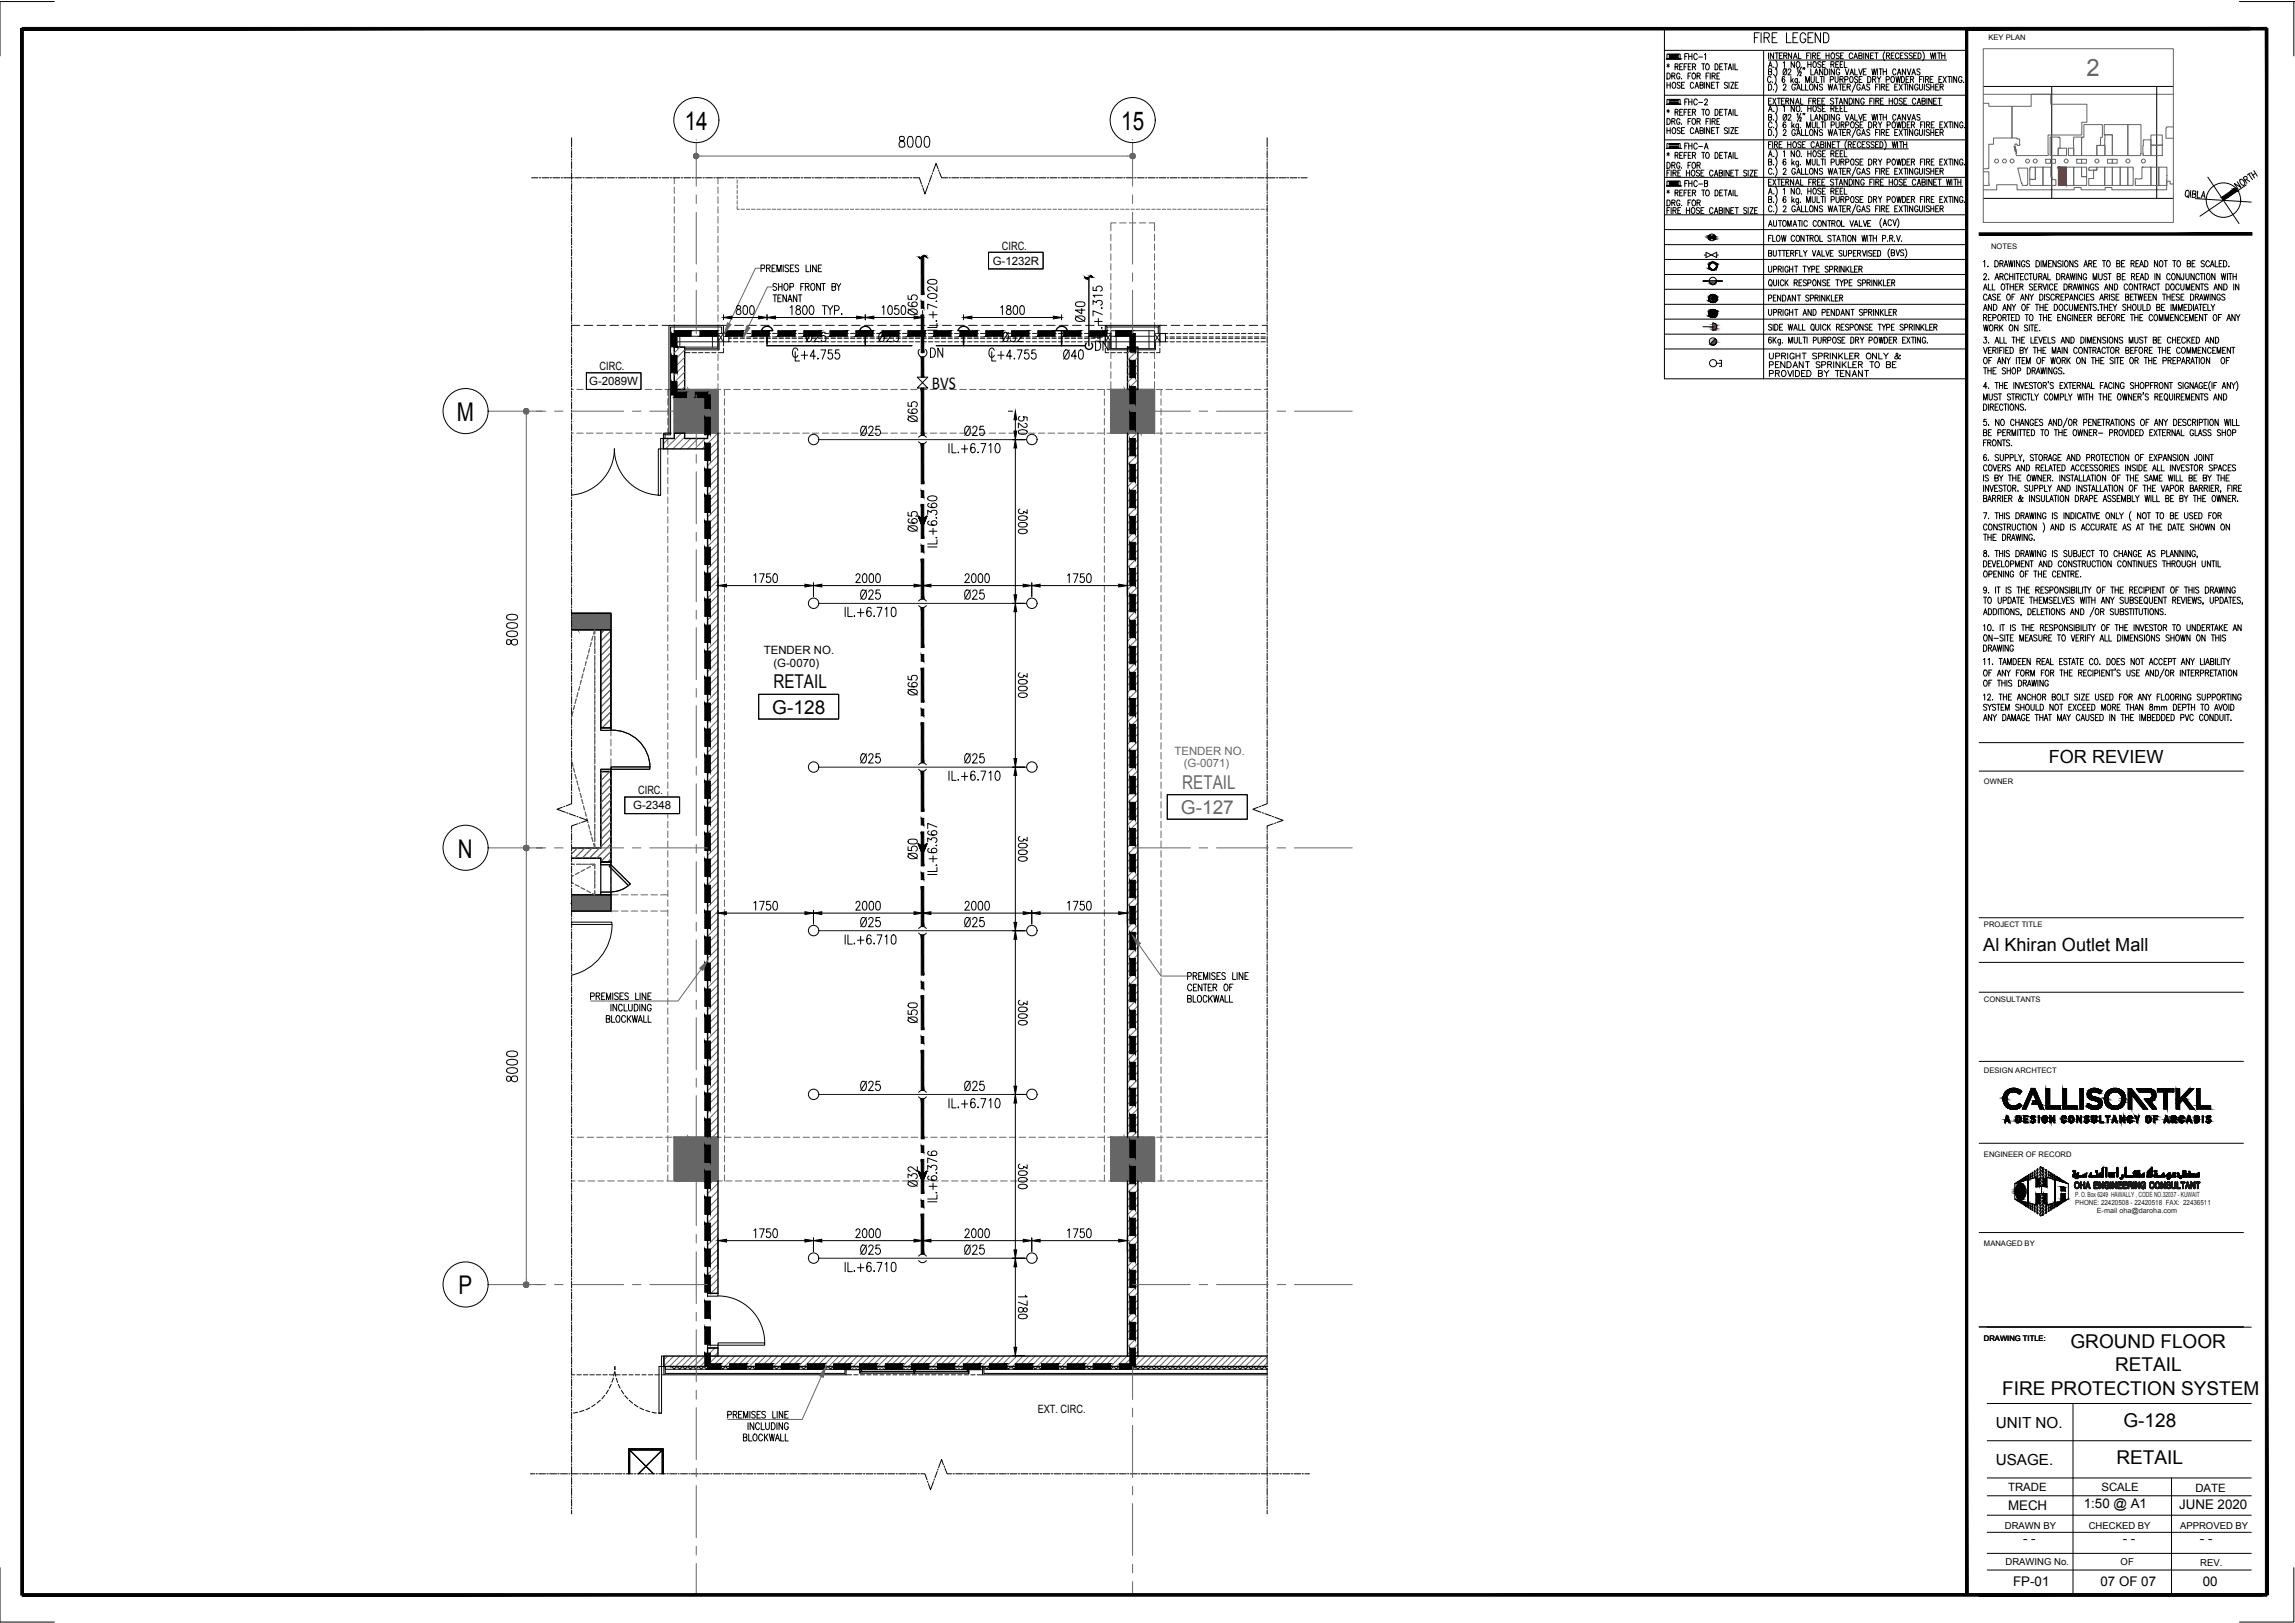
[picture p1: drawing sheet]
<svg xmlns="http://www.w3.org/2000/svg" width="420mm" height="297mm" viewBox="0 0 420 297" stroke-linecap="round" stroke-linejoin="round" font-family="sans-serif">
<defs><g id="words">
<g font-size="4.9">
<text x="169" y="58.9" transform="rotate(-90 169 58.9)">Ø65</text>
<text x="199.7" y="60" transform="rotate(-90 199.7 60)">Ø40</text>
<text x="146.4" y="63.9">Ø25</text>
<text x="159.8" y="63.9">Ø25</text>
<text x="182.4" y="63.9">Ø32</text>
<text x="199.3" y="65.3">DN</text>
<text x="169" y="66.7">DN</text>
<text x="193.7" y="67">Ø40</text>
<text x="169" y="78.3" transform="rotate(-90 169 78.3)">Ø65</text>
<text x="169" y="98.4" transform="rotate(-90 169 98.4)">Ø65</text>
<text x="169" y="128.4" transform="rotate(-90 169 128.4)">Ø65</text>
<text x="169" y="158.4" transform="rotate(-90 169 158.4)">Ø50</text>
<text x="156.3" y="170.7">Ø25</text>
<text x="175.3" y="170.7">Ø25</text>
<text x="169" y="188.4" transform="rotate(-90 169 188.4)">Ø50</text>
<text x="156.3" y="200.7">Ø25</text>
<text x="175.3" y="200.7">Ø25</text>
<text x="169" y="218.4" transform="rotate(-90 169 218.4)">Ø32</text>
<text x="156.3" y="230.7">Ø25</text>
<text x="175.3" y="230.7">Ø25</text>
</g>
<g font-size="4.7">
<text x="125.3" y="23.8">14</text>
<text x="205.3" y="23.8">15</text>
<text x="83.6" y="77">M</text>
<text x="83.8" y="157">N</text>
<text x="83.9" y="236.9">P</text>
</g>
<text font-size="4.4" fill="#666" x="382" y="13.9">2</text>
<g font-size="4.4">
<text x="156.3" y="80.8">Ø25</text>
<text x="175.3" y="80.8">Ø25</text>
<text x="156.3" y="110.8">Ø25</text>
<text x="175.3" y="110.8">Ø25</text>
<text x="156.3" y="140.8">Ø25</text>
<text x="175.3" y="140.8">Ø25</text>
</g>
<g font-size="3.5">
<text x="141.6" y="126">RETAIL</text>
<text x="141.4" y="130.6">G-128</text>
<text x="379.1" y="246.7">GROUND FLOOR</text>
<text x="387.2" y="251">RETAIL</text>
<text x="366.6" y="255.3">FIRE PROTECTION SYSTEM</text>
<text x="388.7" y="261.1">G-128</text>
<text x="387.5" y="267.9">RETAIL</text>
</g>
<g font-size="3.5" fill="#666">
<text x="216.2" y="149">G-127</text>
<text x="216.5" y="144.4">RETAIL</text>
</g>
<g font-size="3.3">
<text x="170.6" y="71.1">BVS</text>
<text x="375.1" y="139.6">FOR REVIEW</text>
<text x="363.1" y="174.1">Al Khiran Outlet Mall</text>
</g>
<g font-size="2.8">
<text x="365.4" y="261.3">UNIT NO.</text>
<text x="365.4" y="268.1">USAGE.</text>
</g>
<g font-size="2.4">
<text x="381.5" y="276">1:50 @ A1</text>
<text x="367.6" y="276.4">MECH</text>
<text x="398.9" y="276.2">JUNE 2020</text>
<text x="370.4" y="282.4">- -</text>
<text x="388.6" y="282.3">- -</text>
<text x="402.8" y="282.3">- -</text>
<text x="368.6" y="290.2">FP-01</text>
<text x="384.6" y="290.2">07 OF 07</text>
<text x="403.3" y="290.2">00</text>
</g>
<g font-size="2.1">
<text x="183.4" y="45.7">CIRC.</text>
<text x="181.7" y="48.5">G-1232R</text>
<text x="107.9" y="70.5">G-2089W</text>
<text x="109.8" y="67.8">CIRC.</text>
<text x="139.8" y="119.7">TENDER NO.</text>
<text x="141.6" y="122">(G-0070)</text>
<text x="115.9" y="148.2">G-2348</text>
<text x="116.8" y="145.4">CIRC.</text>
<text x="190" y="258.6">EXT. CIRC.</text>
<text x="367.6" y="273">TRADE</text>
<text x="384.7" y="273">SCALE</text>
<text x="401.9" y="273">DATE</text>
</g>
<g font-size="2.1" fill="#666">
<text x="215" y="138.2">TENDER NO.</text>
<text x="216.7" y="140.3">(G-0071)</text>
</g>
<g font-size="1.7">
<text x="367" y="279.8">DRAWN BY</text>
<text x="382.4" y="279.8">CHECKED BY</text>
<text x="399.1" y="279.8">APPROVED BY</text>
<text x="367.2" y="286.5">DRAWING No.</text>
<text x="388.2" y="286.5">OF</text>
<text x="402.8" y="286.7">REV.</text>
</g>
<g font-size="1.4">
<text x="364" y="7.4">KEY PLAN</text>
<text x="364.5" y="45.6">NOTES</text>
<text x="363.2" y="143.5">OWNER</text>
<text x="363.2" y="169.7">PROJECT TITLE</text>
<text x="363.2" y="183.3">CONSULTANTS</text>
<text x="363.2" y="196.4">DESIGN ARCHTECT</text>
<text x="363.2" y="211.7">ENGINEER OF RECORD</text>
<text x="363.2" y="228.1">MANAGED BY</text>
<text x="363.2" y="245.3">DRAWING TITLE:</text>
</g>
<g font-size="1.3" fill="#1a1a1a">
<text x="379.9" y="219.1">P. O. Box 6249 HAWALLY , CODE NO.32037 - KUWAIT</text>
<text x="379.9" y="220.6">PHONE: 22420508 - 22420518 FAX: 22436511</text>
<text x="383.9" y="221.9">E-mail oha@daroha.com</text>
</g>
</g></defs>
<!-- layer: General Layout mezz$0$S-280-M_STRUCT_FRAME -->
<g fill="none" stroke="#666" stroke-width=".18">
<path d="M123.4 32.5v1.1M123.4 34.2v1.2M123.4 36v1.2M123.4 37.8v1.2M123.4 39.6v1.2M131.4 32.5v1.1M131.4 34.2v1.2M131.4 36v1.2M131.4 37.8v1.2M131.4 39.6v1.2M123.4 41.4v1.2M123.4 43.2v1.2"/>
<path d="M123.4 45v1.2M123.4 46.8v1.2M123.4 48.6v1.2M123.4 50.4v1.2M123.4 52.2v1.2M123.4 54v1.2M123.4 55.8v1.2M123.4 57.6v1.2M123.4 59.4v1.2M131.4 41.4v1.2M131.4 43.2v1.2M131.4 45v1.2"/>
<path d="M131.4 46.8v1.2M131.4 48.6v1.2M131.4 50.4v1.2M131.4 52.2v1.2M131.4 54v1.2M131.4 55.8v1.2M131.4 57.6v1.2M131.4 59.4v1.2M203.4 42.9v1.2M203.4 44.6v1.2M203.4 46.5v1.2M203.4 48.2v1.2"/>
<path d="M203.4 50.1v1.2M203.4 51.8v1.2M203.4 53.6v1.2M203.4 55.4v1.2M203.4 57.2v1.2M203.4 59v1.2M204.3 40.8h-.9v1.4M205 40.8h1.2M206.8 40.8h1.1M208.6 40.8h1.2M210.4 40.8h1v1.4M211.4 42.9v1.2"/>
<path d="M211.4 44.6v1.2M211.4 46.5v1.2M211.4 48.2v1.2M211.4 50.1v1.2M211.4 51.8v1.2M211.4 53.6v1.2M211.4 55.4v1.2M211.4 57.2v1.2M211.4 59v1.2M104.6 79.3h.4M104.6 71.3h.4M105.6 79.3h1.2"/>
<path d="M105.6 71.3h1.2M107.4 79.3h1.2M107.4 71.3h1.2M109.2 79.3h1.2M109.2 71.3h1.2M111 79.3h1.2M111 71.3h1.2M112.8 79.3h1.2M112.8 71.3h1.2M114.6 79.3h1.1M114.6 71.3h1.1M116.4 79.3h1.2"/>
<path d="M116.4 71.3h1.2M118.2 79.3h1.1M118.2 71.3h1.1M120 79.3h1.2M120 71.3h1.2M121.8 79.3h1.1M121.8 71.3h1.1M122.3 71.3v1.1M122.3 73v1.2M122.3 74.8v1.2M122.3 76.6v1.2M122.3 78.4v1.2"/>
<path d="M123.4 78.3v1h1.1M123.4 61.2v1.2M123.4 63v1.2M123.4 64.8v1.2M123.4 66.6v1.2M123.4 68.4v1.2M123.4 70.2v2.1M123.4 72.9v1.2M123.4 74.7v1.2M123.4 76.5v1.2M123.4 71.3h1.4M123.6 79.3h1.2"/>
<path d="M125.1 79.3h1.4M125.1 71.3h1.4M126.8 79.3h1.6M126.8 71.3h1.6M128.7 79.3h1.4M128.7 71.3h1.4M130.4 71.3h1v1M130.7 79.3h1.3M130.7 71.3h1.3M131.4 78.3v1h-1M131.4 61.2v1.2M131.4 63v1.2"/>
<path d="M131.4 64.8v1.2M131.4 66.6v1.2M131.4 68.4v1.2M131.4 70.2v1.1M131.4 72.9v1.2M131.4 74.7v1.2M131.4 76.5v1.2M132.5 79.3h1.2M132.5 71.3h1.2M132.6 71.3v1.1M132.6 73v1.2M132.6 74.8v1.2"/>
<path d="M132.6 76.6v1.2M132.6 78.4v1.2M134.3 79.3h1.3M134.3 71.3h1.3M136.1 79.3h1.2M136.1 71.3h1.2M137.9 79.3h1.2M137.9 71.3h1.2M139.7 79.3h1.2M139.7 71.3h1.2M141.5 79.3h1.2M141.5 71.3h1.2"/>
<path d="M143.3 79.3h1.2M143.3 71.3h1.2M145.1 79.3h1.2M145.1 71.3h1.2M146.9 79.3h1.2M146.9 71.3h1.2M148.7 79.3h1.2M148.7 71.3h1.2M150.5 79.3h1.2M150.5 71.3h1.2M152.3 79.3h1.2M152.3 71.3h1.2"/>
<path d="M154.1 79.3h1.2M154.1 71.3h1.2M155.9 71.3h1.2M157.7 71.3h1.2M159.5 71.3h1.2M161.3 71.3h1.2M163.1 79.3h1.2M163.1 71.3h1.2M170.3 79.3h1.2M170.3 71.3h1.2M172.1 79.3h1.2M172.1 71.3h1.2"/>
<path d="M173.9 71.3h1.2M175.7 71.3h1.2M177.5 71.3h1.2M179.3 71.3h1.2M181.1 71.3h1.2M182.9 79.3h1.2M182.9 71.3h1.2M184.7 79.3h1.2M184.7 71.3h1.2M186.5 79.3h1.2M186.5 71.3h1.2M188.3 79.3h1.2"/>
<path d="M188.3 71.3h1.2M190.1 79.3h1.2M190.1 71.3h1.2M191.9 79.3h1.2M191.9 71.3h1.2M193.7 79.3h1.2M193.7 71.3h1.2M195.5 79.3h1.2M195.5 71.3h1.2M197.3 79.3h1.2M197.3 71.3h1.2M199.1 79.3h1.2"/>
<path d="M199.1 71.3h1.2M200.9 79.3h1.2M200.9 71.3h1.2M202.2 71.3v1.1M202.2 73v1.2M202.2 74.8v1.2M202.2 76.6v1.2M202.2 78.4v1.2M202.6 79.3h1.3M202.6 71.3h1.3M203.4 66.2v1.2M203.4 68v1.2"/>
<path d="M203.4 69.8v1.5M204.5 79.3h1.2M204.5 71.3h1.2M206.2 79.3h1.3M206.2 71.3h1.3M208.1 79.3h1.2M208.1 71.3h1.2M209.8 79.3h1.3M209.8 71.3h1.3M211.4 60.8v1.2M211.4 62.6v1.2M211.4 64.4v1.2"/>
<path d="M211.4 66.2v1.2M211.4 68v1.2M211.4 69.8v1.5M211.7 79.3h1.2M211.7 71.3h1.2M212.6 71.3v1.1M212.6 73v1.2M212.6 74.8v1.2M212.6 76.6v1.2M212.6 78.4v1.2M213.4 79.3h1.2M213.4 71.3h1.2"/>
<path d="M215.3 79.3h1.2M215.3 71.3h1.2M217 79.3h1.2M217 71.3h1.2M218.9 79.3h1.1M218.9 71.3h1.1M220.6 79.3h1.2M220.6 71.3h1.2M222.5 79.3h1.1M222.5 71.3h1.1M224.2 79.3h1.2M224.2 71.3h1.2"/>
<path d="M226 79.3h1.2M226 71.3h1.2M227.8 79.3h1.2M227.8 71.3h1.2M229.6 79.3h1.2M229.6 71.3h1.2M231.4 79.3h.6M231.4 71.3h.6M122.3 80.2v1.2M122.3 82v1.2M122.3 83.8v1.1M122.3 85.5v1.3"/>
<path d="M122.3 87.4v1.1M122.3 89.1v1.3M122.3 91v1.1M122.3 92.7v1.3M122.3 94.6v1.1M122.3 96.3v1.3M122.3 98.2v1.1M122.3 99.9v1.3M132.6 80.2v1.2M132.6 82v1.2M132.6 83.8v1.1M132.6 85.5v1.3"/>
<path d="M132.6 87.4v1.1M132.6 89.1v1.3M132.6 91v1.1M132.6 92.7v1.3M132.6 94.6v1.1M132.6 96.3v1.3M132.6 98.2v1.1M132.6 99.9v1.3M202.2 80.2v1.2M202.2 82v1.2M202.2 83.8v1.1M202.2 85.5v1.3"/>
<path d="M202.2 87.4v1.1M202.2 89.1v1.3M202.2 91v1.1M202.2 92.7v1.3M202.2 94.6v1.1M202.2 96.3v1.3M202.2 98.2v1.1M202.2 99.9v1.3M212.6 80.2v1.2M212.6 82v1.2M212.6 83.8v1.1M212.6 85.5v1.3"/>
<path d="M212.6 87.4v1.1M212.6 89.1v1.3M212.6 91v1.1M212.6 92.7v1.3M212.6 94.6v1.1M212.6 96.3v1.3M212.6 98.2v1.1M212.6 99.9v1.3M104.6 115.3h.2M104.6 112.3h.2M105.4 115.3h1.2M105.4 112.3h1.2"/>
<path d="M107.2 115.3h1.2M107.2 112.3h1.2M108.9 115.3v.7M108.9 116.7v1.1M108.9 118.4v1.2M109 115.3h1.2M109 112.3h1.2M110.7 112.3h1.1v1.1M111.8 114v1.3h-1.1M111.8 115.3v1.4M111.8 117.3v1.2M111.8 119.1v1.2"/>
<path d="M122.3 101.8v1.1M122.3 103.5v1.3M122.3 105.4v1.1M122.3 107.1v1.3M122.3 109v1.1M122.3 110.7v1.3M122.3 112.6v1.1M122.3 114.3v1.2M122.3 116.1v1.2M122.3 117.9v1.2M122.3 119.7v1.2M132.6 101.8v1.1"/>
<path d="M132.6 103.5v1.3M132.6 105.4v1.1M132.6 107.1v1.3M132.6 109v1.1M132.6 110.7v1.3M132.6 112.6v1.1M132.6 114.3v1.2M132.6 116.1v1.2M132.6 117.9v1.2M132.6 119.7v1.2M202.2 101.8v1.1M202.2 103.5v1.3"/>
<path d="M202.2 105.4v1.1M202.2 107.1v1.3M202.2 109v1.1M202.2 110.7v1.3M202.2 112.6v1.1M202.2 114.3v1.2M202.2 116.1v1.2M202.2 117.9v1.2M202.2 119.7v1.2M212.6 101.8v1.1M212.6 103.5v1.3M212.6 105.4v1.1"/>
<path d="M212.6 107.1v1.3M212.6 109v1.1M212.6 110.7v1.3M212.6 112.6v1.1M212.6 114.3v1.2M212.6 116.1v1.2M212.6 117.9v1.2M212.6 119.7v1.2M108.9 120.2v1.2M108.9 122v1.2M108.9 123.8v1.2M108.9 125.6v1.2"/>
<path d="M108.9 127.4v1.2M108.9 129.2v1.2M108.9 131v1.2M108.9 132.8v1.2M108.9 134.6v1.2M108.9 136.4v1.2M108.9 138.2v1.2M111.8 120.9v1.2M111.8 122.7v1.2M111.8 124.5v1.2M111.8 126.3v1.2M111.8 128.1v1.2"/>
<path d="M111.8 129.9v1.2M111.8 131.7v1.2M111.8 133.5v1.2M111.8 135.3v1.2M111.8 137.1v1.2M111.8 138.9v1.2M122.3 121.5v1.2M122.3 123.3v1.2M122.3 125.1v1.2M122.3 126.9v1.2M122.3 128.7v1.2M122.3 130.5v1.2"/>
<path d="M122.3 132.3v1.2M122.3 134.1v1.2M122.3 135.9v1.2M122.3 137.7v1.2M122.3 139.5v1.2M132.6 121.5v1.2M132.6 123.3v1.2M132.6 125.1v1.2M132.6 126.9v1.2M132.6 128.7v1.2M132.6 130.5v1.2M132.6 132.3v1.2"/>
<path d="M132.6 134.1v1.2M132.6 135.9v1.2M132.6 137.7v1.2M132.6 139.5v1.2M202.2 121.5v1.2M202.2 123.3v1.2M202.2 125.1v1.2M202.2 126.9v1.2M202.2 128.7v1.2M202.2 130.5v1.2M202.2 132.3v1.2M202.2 134.1v1.2"/>
<path d="M202.2 135.9v1.2M202.2 137.7v1.2M202.2 139.5v1.2M212.6 121.5v1.2M212.6 123.3v1.2M212.6 125.1v1.2M212.6 126.9v1.2M212.6 128.7v1.2M212.6 130.5v1.2M212.6 132.3v1.2M212.6 134.1v1.2M212.6 135.9v1.2"/>
<path d="M212.6 137.7v1.2M212.6 139.5v1.2M104.6 155.2h.5M104.6 158.2h.5M105.7 155.2h1.1M105.7 158.2h1.1M107.5 158.2h1.4v.7M108.9 140v1.2M108.9 141.8v1.2M108.9 143.6v1.2M108.9 145.4v1.2M108.9 147.2v1.2"/>
<path d="M108.9 149v1.2M108.9 150.8v1.2M108.9 152.6v1.2M108.9 154.4v.8h-1.4M108.9 159.5v1.2M111.8 140.7v1.2M111.8 142.5v1.2M111.8 144.3v1.2M111.8 146.1v1.2M111.8 147.9v1.2M111.8 149.7v1.2M111.8 151.5v1.2"/>
<path d="M111.8 153.3v1.2M111.8 155.1v1.2M111.8 156.9v1.2M111.8 158.7v1.2M122.3 141.3v1.2M122.3 143.1v1.2M122.3 144.9v1.2M122.3 146.7v1.2M122.3 148.5v1.2M122.3 150.3v1.2M122.3 152.1v1.2M122.3 153.9v1.2"/>
<path d="M122.3 155.7v1.2M122.3 157.5v1.2M122.3 159.3v1.2M132.6 141.3v1.2M132.6 143.1v1.2M132.6 144.9v1.2M132.6 146.7v1.2M132.6 148.5v1.2M132.6 150.3v1.2M132.6 152.1v1.2M132.6 153.9v1.2M132.6 155.7v1.2"/>
<path d="M132.6 157.5v1.2M132.6 159.3v1.2M202.2 141.3v1.2M202.2 143.1v1.2M202.2 144.9v1.2M202.2 146.7v1.2M202.2 148.5v1.2M202.2 150.3v1.2M202.2 152.1v1.2M202.2 153.9v1.2M202.2 155.7v1.2M202.2 157.5v1.2"/>
<path d="M202.2 159.3v1.2M212.6 141.3v1.2M212.6 143.1v1.2M212.6 144.9v1.2M212.6 146.7v1.2M212.6 148.5v1.2M212.6 150.3v1.2M212.6 152.1v1.2M212.6 153.9v1.2M212.6 155.7v1.2M212.6 157.5v1.2M212.6 159.3v1.2"/>
<path d="M104.6 163.8h.2M104.6 166.7h.1M105 166.7h1.5M105.4 163.8h1.2M106.8 166.7h1.5M107.2 163.8h1.2M108.6 166.7h1.5M108.9 161.3v1.2M108.9 163.1v.7M109 163.8h1.2M110.7 166.7h2.5M110.7 163.8h1.1v1.2"/>
<path d="M111.8 165.6v1.1h-1.4M111.8 162.3v1.5h1.4M111.8 160.5v1.2M113.7 163.8h1.3M113.7 166.7h1.3M115.6 163.8h1.2M115.6 166.7h1.2M117.3 163.8h1.3M117.3 166.7h1.3M119.2 163.8h1.2M119.2 166.7h1.2M120.9 163.8h1.4"/>
<path d="M120.9 166.7h1.4M122.3 161.1v1.2M122.3 162.9v1.2M122.3 164.7v1.2M122.3 166.5v1.2M122.3 168.3v1.2M122.3 170.1v1.2M122.3 171.9v1.2M122.3 173.7v1.2M122.3 175.5v1.2M122.3 177.3v1.2M122.3 179.1v1.2"/>
<path d="M132.6 161.1v1.2M132.6 162.9v1.2M132.6 164.7v1.2M132.6 166.5v1.2M132.6 168.3v1.2M132.6 170.1v1.2M132.6 171.9v1.2M132.6 173.7v1.2M132.6 175.5v1.2M132.6 177.3v1.2M132.6 179.1v1.2M202.2 161.1v1.2"/>
<path d="M202.2 162.9v1.2M202.2 164.7v1.2M202.2 166.5v1.2M202.2 168.3v1.2M202.2 170.1v1.2M202.2 171.9v1.2M202.2 173.7v1.2M202.2 175.5v1.2M202.2 177.3v1.2M202.2 179.1v1.2M212.6 161.1v1.2M212.6 162.9v1.2"/>
<path d="M212.6 164.7v1.2M212.6 166.5v1.2M212.6 168.3v1.2M212.6 170.1v1.2M212.6 171.9v1.2M212.6 173.7v1.2M212.6 175.5v1.2M212.6 177.3v1.2M212.6 179.1v1.2M122.3 180.9v1.2M122.3 182.7v1.2M122.3 184.5v1.2"/>
<path d="M122.3 186.3v1.2M122.3 188.1v1.2M122.3 189.9v1.2M122.3 191.7v1.2M122.3 193.4v1.3M122.3 195.3v1.2M122.3 197v1.2M122.3 198.9v1.2M132.6 180.9v1.2M132.6 182.7v1.2M132.6 184.5v1.2M132.6 186.3v1.2"/>
<path d="M132.6 188.1v1.2M132.6 189.9v1.2M132.6 191.7v1.2M132.6 193.4v1.3M132.6 195.3v1.2M132.6 197v1.2M132.6 198.9v1.2M202.2 180.9v1.2M202.2 182.7v1.2M202.2 184.5v1.2M202.2 186.3v1.2M202.2 188.1v1.2"/>
<path d="M202.2 189.9v1.2M202.2 191.7v1.2M202.2 193.4v1.3M202.2 195.3v1.2M202.2 197v1.2M202.2 198.9v1.2M212.6 180.9v1.2M212.6 182.7v1.2M212.6 184.5v1.2M212.6 186.3v1.2M212.6 188.1v1.2M212.6 189.9v1.2"/>
<path d="M212.6 191.7v1.2M212.6 193.4v1.3M212.6 195.3v1.2M212.6 197v1.2M212.6 198.9v1.2M104.6 216.1h.7M104.6 208.1h.5M105.7 208.1h1.1M105.9 216.1h1.2M107.5 208.1h1.2M107.7 216.1h1.2M109.3 208.1h1.1"/>
<path d="M109.5 216.1h1.2M111.1 208.1h1.2M111.3 216.1h1.2M112.9 208.1h1.1M113.1 216.1h1.2M114.7 208.1h1.2M114.9 216.1h1.2M116.5 208.1h1.1M116.7 216.1h1.2M118.2 208.1h1.3M118.4 216.1h1.3M120.1 208.1h1.1"/>
<path d="M120.3 216.1h1.2M121.8 208.1h1.3M122 216.1h1.2M122.3 200.6v1.2M122.3 202.5v1.2M122.3 204.2v1.2M122.3 206.1v1.1M122.3 207.8v1.2M122.3 209.7v1.1M122.3 211.4v1.2M122.3 213.2v1.2M122.3 215v1.1"/>
<path d="M123.7 208.1h1.1M123.9 216.1h1.2M125.4 208.1h1.3M125.6 216.1h1.2M127.3 208.1h1.1M127.5 216.1h1.2M129 208.1h1.3M129.2 216.1h1.2M130.9 208.1h1.1M131 216.1h1.2M132.6 208.1h1.3M132.6 200.6v1.2"/>
<path d="M132.6 202.5v1.2M132.6 204.2v1.2M132.6 206.1v1.1M132.6 207.8v1.2M132.6 209.7v1.1M132.6 211.4v1.2M132.6 213.2v1.2M132.6 215v1.1M132.8 216.1h1.2M134.5 208.1h1.1M134.6 216.1h1.2M136.2 208.1h1.3"/>
<path d="M136.4 216.1h1.2M138 208.1h1.2M138.2 216.1h1.2M139.8 208.1h1.2M140 216.1h1.2M141.6 208.1h1.2M141.8 216.1h1.2M143.4 208.1h1.2M143.6 216.1h1.2M145.2 208.1h1.2M145.4 216.1h1.2M147 208.1h1.2"/>
<path d="M147.2 216.1h1.2M148.8 208.1h1.2M149 216.1h1.2M150.6 208.1h1.2M150.8 216.1h1.2M152.4 208.1h1.2M152.6 216.1h1.2M154.2 208.1h1.2M154.4 216.1h1.2M156 208.1h1.2M156.2 216.1h1.2M157.8 208.1h1.2"/>
<path d="M158 216.1h1.2M159.6 208.1h1.2M159.8 216.1h1.2M161.4 208.1h1.2M161.6 216.1h1.2M163.2 208.1h1.2M165 208.1h1.2M166.8 208.1h1.2M168.6 208.1h1.2M170.4 208.1h1.2M170.6 216.1h1.2M172.2 208.1h1.2"/>
<path d="M172.4 216.1h1.2M174 208.1h1.2M174.2 216.1h1.2M175.8 208.1h1.2M176 216.1h1.2M177.6 208.1h1.2M177.8 216.1h1.2M179.4 208.1h1.2M179.6 216.1h1.2M181.2 208.1h1.2M181.4 216.1h1.2M183 208.1h1.2"/>
<path d="M183.2 216.1h1.2M184.8 208.1h1.2M185 216.1h1.2M186.6 208.1h1.2M186.8 216.1h1.2M188.4 208.1h1.2M188.6 216.1h1.2M190.2 208.1h1.2M190.4 216.1h1.2M192 208.1h1.2M192.2 216.1h1.2M193.8 208.1h1.2"/>
<path d="M194 216.1h1.2M195.6 208.1h1.2M195.8 216.1h1.2M197.4 208.1h1.2M197.6 216.1h1.2M199.2 208.1h1.2M199.3 216.1h1.3M201 208.1h1.2M201.2 216.1h1.2M202.2 200.6v1.2M202.2 202.5v1.2M202.2 204.2v1.2"/>
<path d="M202.2 206.1v1.1M202.2 207.8v1.2M202.2 209.7v1.1M202.2 211.4v1.2M202.2 213.2v1.2M202.2 215v1.1M202.8 208.1h1.2M202.9 216.1h1.3M204.6 208.1h1.1M204.8 216.1h1.2M206.4 208.1h1.2M206.5 216.1h1.3"/>
<path d="M208.2 208.1h1.1M208.4 216.1h1.1M210 208.1h1.2M210.1 216.1h1.3M211.8 208.1h1.1M212 216.1h1.1M212.6 200.6v1.2M212.6 202.5v1.2M212.6 204.2v1.2M212.6 206.1v1.1M212.6 207.8v1.2M212.6 209.7v1.1"/>
<path d="M212.6 211.4v1.2M212.6 213.2v1.2M212.6 215v1.1M213.6 208.1h1.2M213.7 216.1h1.3M215.3 208.1h1.2M215.6 216.1h1.1M217.1 208.1h1.3M217.3 216.1h1.2M218.9 208.1h1.2M219.2 216.1h1.1M220.7 208.1h1.3"/>
<path d="M220.9 216.1h1.2M222.5 208.1h1.2M222.8 216.1h1.1M224.3 208.1h1.3M224.5 216.1h1.2M226.1 208.1h1.2M226.4 216.1h1.1M227.9 208.1h1.3M228.1 216.1h1.2M229.7 208.1h1.2M229.9 216.1h1.2M231.5 208.1h.5"/>
<path d="M231.7 216.1h.3"/>
</g>
<!-- layer: General Layout mezz$0$S-280-M_COLUMN -->
<path d="M203.4 71.3h8v8h-8zM123.4 208.1h8v8h-8zM203.4 208.1h8v8h-8z" fill="none" stroke="#666" stroke-width=".18"/>
<!-- layer: 01_GROUND FLOOR PLAN$0$A-PLUM-FIXT -->
<path d="M115.1 269.7v-4.5h6.4v4.5M115.3 265.4h5.9l-4.3 4.3M115.3 265.4l4.3 4.3M115.3 265.4v4.3M121.2 265.4v4.3" fill="none" stroke="#000" stroke-width=".18"/>
<!-- layer: 01_GROUND FLOOR PLAN$0$ae-00-col-gf-x$0$A-COL -->
<path d="M123.4 71.3h8v8h-8zM203.4 71.3h8v8h-8zM123.4 208.1h8v8h-8zM203.4 208.1h8v8h-8z" fill="none" stroke="#666" stroke-width=".18"/>
<!-- layer: 01_GROUND FLOOR PLAN$0$ae-00-col-gf-x$0$A-COL-HATCH -->
<g fill="#666" stroke="#666" stroke-width=".18">
<path d="M126 71.3h5.4v8z"/>
<path d="M126 71.3l5.4 8h-2.5z"/>
<path d="M206 71.3h5.4v8z"/>
<path d="M206 71.3l5.4 8h-2.6z"/>
<path d="M206 208.1h5.4v8z"/>
<path d="M206 208.1l5.4 8h-2.6z"/>
<path d="M126 208.1h5.4v8z"/>
<path d="M126 208.1l5.4 8h-2.5z"/>
<path d="M123.4 71.3l5.5 8-2.9-8zM123.4 71.3l5.5 8h-5.5z"/>
<path d="M203.4 71.3l5.4 8-2.8-8zM203.4 71.3l5.4 8h-5.4z"/>
<path d="M203.4 208.1l5.4 8-2.8-8zM203.4 208.1l5.4 8h-5.4z"/>
<path d="M123.4 208.1l5.5 8-2.9-8zM123.4 208.1l5.5 8h-5.5z"/>
<path d="M203.4 208.1l5.4 8-2.8-8zM203.4 208.1l5.4 8h-5.4z"/>
<path d="M123.4 208.1l5.5 8-2.9-8zM123.4 208.1l5.5 8h-5.5z"/>
<path d="M123.4 71.3l5.5 8-2.9-8zM123.4 71.3l5.5 8h-5.5z"/>
<path d="M203.4 71.3l5.4 8-2.8-8zM203.4 71.3l5.4 8h-5.4z"/>
</g>
<!-- layer: 01_GROUND FLOOR PLAN$0$ae-00-col-gf-x$0$A-CON_WALL -->
<path d="M104.6 112.3h7.2v3h-7.2M104.6 163.8h7.2v2.9h-7.2" fill="none" stroke="#000" stroke-width=".25"/>
<!-- layer: 01_GROUND FLOOR PLAN$0$ae-00-col-gf-x$0$A-CON-WALL-HATCH -->
<g fill="#666" stroke="#666" stroke-width=".18">
<path d="M109.9 112.3h1.9v3z"/>
<path d="M104.6 113.6l1.2 1.7h-1.2z"/>
<path d="M109.9 163.8h1.9v2.9z"/>
<path d="M104.6 163.8h5.3l-5.3 1.6z"/>
<path d="M104.6 112.3l1.2 3-1.2-1.7zM104.6 112.3l1.2 3 4.1-3zM105.8 115.3l4.1-3 1.9 3z"/>
<path d="M104.6 165.4l7.2 1.3h-7.2zM104.6 165.4l7.2 1.3-1.9-2.9z"/>
<path d="M104.6 112.3l1.2 3-1.2-1.7zM104.6 112.3l1.2 3 4.1-3zM105.8 115.3l4.1-3 1.9 3z"/>
<path d="M104.6 165.4l7.2 1.3h-7.2zM104.6 165.4l7.2 1.3-1.9-2.9z"/>
</g>
<!-- layer: 01_GROUND FLOOR PLAN$0$ae-00-col-gf-x$0$A-WALL_INT -->
<path d="M110 115.3v17.9h1.8v-17.9M104.6 155.2h5.4v-14h1.8v16.6h-1.8v-.7h-5.4" fill="none" stroke="#000" stroke-width=".25"/>
<!-- layer: 01_GROUND FLOOR PLAN$0$ae-00-col-gf-x$0$A-WA-HATCH -->
<g fill="none" stroke="#666" stroke-width=".18">
<path d="M110.7 115.3l-.7 .7M111.8 115.4l-1.8 1.9M111.8 116.8l-1.8 1.9M111.8 118.1l-1.8 1.9M111.8 119.5l-1.8 1.9M111.8 120.8l-1.8 1.9M111.8 122.2l-1.8 1.9M111.8 123.5l-1.8 1.9M111.8 124.9l-1.8 1.8M111.8 126.2l-1.8 1.9M111.8 127.5l-1.8 1.9M111.8 128.9l-1.8 1.9"/>
<path d="M111.8 130.2l-1.8 2M111.8 131.6l-1.6 1.6M111.8 132.9l-.3 .3M105.7 155.2l-1.1 1.1M107.1 155.2l-1.9 1.9M108.4 155.2l-1.8 1.9M109.8 155.2l-1.9 1.9M110.3 141.2l-.3 .3M111.6 141.2l-1.6 1.7M111.8 142.4l-1.8 1.9M111.8 143.7l-1.8 1.9M111.8 145l-1.8 1.9"/>
<path d="M111.8 146.4l-1.8 1.9M111.8 147.7l-1.8 1.9M111.8 149.1l-1.8 1.9M111.8 150.4l-1.8 1.9M111.8 151.8l-1.8 1.9M111.8 153.1l-1.8 1.9M111.8 154.5l-2.6 2.6M111.8 155.8l-1.8 1.9M111.8 157.2l-.5 .6"/>
</g>
<!-- layer: 01_GROUND FLOOR PLAN$0$ae-00-col-gf-x$0$A-FLOR-OVHD -->
<g fill="none" stroke="#666" stroke-width=".18">
<path d="M107.7 119.9l-.3 .7M107.9 118.7l-.2 .8M108.2 117.6l-.2 .7M108.5 116.4l-.2 .8M108.9 116v-.7l-.2 .8M108.9 116.4v.8M108.9 117.6v.7M108.9 118.8v.8M108.9 120v.8M104.7 139.4l.2 .8M104.9 130.2l-.2 .8M105.2 129.1l-.2 .8"/>
<path d="M105.5 127.9l-.2 .8M105.8 126.8l-.2 .7M106.1 125.6l-.2 .8M106.4 124.5l-.2 .8M106.7 123.3l-.2 .8M107 122.2l-.2 .8M107.3 121.1l-.2 .7M108.9 121.1v.8M108.9 122.3v.8M108.9 123.5v.8M108.9 124.7v.8M108.9 125.9v.8"/>
<path d="M108.9 127.1v.8M108.9 128.3v.8M108.9 129.5v.7M108.9 130.7v.8M108.9 131.9v.8M108.9 133v.8M108.9 134.2v.8M108.9 135.4v.8M108.9 136.6v.8M108.9 137.8v.8M108.9 139v.8M104.6 158.2h.6"/>
<path d="M105 140.6l.2 .7M105.3 141.7l.2 .8M105.5 158.2h.8M105.6 142.9l.2 .8M105.9 144l.2 .8M106 159.7l-.7 .3M106.2 145.2l.2 .8M106.5 146.3l.2 .8M106.7 158.2h.8M106.8 147.5l.2 .7M107.1 159.1l-.7 .4M107.1 148.6l.2 .8"/>
<path d="M107.4 149.8l.3 .8M107.7 150.9l.2 .8M107.9 158.2h1v.8M108 152.1l.2 .8M108.1 158.6l-.7 .3M108.3 153.2l.2 .8M108.7 154.4l.2 .8v-.7M108.9 140.2v.8M108.9 141.4v.7M108.9 142.6v.7M108.9 143.7v.9M108.9 144.9v.8"/>
<path d="M108.9 146.1v.8M108.9 147.3v.8M108.9 148.5v.8M108.9 149.7v.8M108.9 150.9v.8M108.9 152.1v.8M108.9 153.3v.7M108.9 159.4v.8M108.9 158.2l-.4 .2M104.6 161.5l.4 .2M105 160.2l-.4 .2M105.3 161.9l.7 .3"/>
<path d="M106.4 162.5l.7 .3M107.4 163l.7 .4M108.9 160.6v.8M108.9 161.8v.7M108.9 163v.8l-.4-.2"/>
</g>
<!-- layer: 01_GROUND FLOOR PLAN$0$ae-00-col-gf-x$0$A-DOOR -->
<path d="M110 133.2v.5h1.8v-.5M111.9 133.6a6.9 6.9 0 0 1 7.1 6.8M110 141.2v-.4h1.8v.4M110 157.8h1.8v.5h-1.8zM111.8 140.4h7.2v.4h-7.2zM110 163.3h1.8v.5h-1.8zM115.4 161.8l-1.4 .9-1 .4-1.1 .1M115.4 161.8l-3.6-3.5-.3 .3 3.6 3.5" fill="none" stroke="#000" stroke-width=".18"/>
<path d="M110 158.3v5M111.8 158.3v5" fill="none" stroke="#1a1a1a" stroke-width=".18"/>
<!-- layer: 01_GROUND FLOOR PLAN$0$A-WA-HATCH -->
<g fill="none" stroke="#666" stroke-width=".18">
<path d="M124.5 63.5l-1.1 1.1M124.8 79.3l-3 2.9M125.3 80l-2.1 2.2M125.3 64l-1.9 1.9M125.3 65.4l-1.9 1.9M125.3 66.7l-1.9 2M125.3 68.1l-1.9 1.9M125.3 69.4l-1.8 1.9M125.3 70.8l-.5 .5M130.1 79.3l-.6 .6M131.4 79.3l-2.8 2.9M206.4 79.3h1.9"/>
<path d="M206.8 79.3l-.4 .4M207.5 63.5l-1.1 1.1M208.2 79.3l-1.8 1.7M208.3 64l-1.9 1.9M208.3 65.4l-1.9 1.9M208.3 66.7l-1.9 2M208.3 68.1l-1.9 1.9M208.3 69.4l-1.8 1.9M208.3 70.8l-.5 .5M122.4 80.2l-.9 1M126.4 80.2l-1.9 2M127.8 80.2l-1.9 2"/>
<path d="M129.1 80.2l-1.9 2M131.4 80.6l-1.9 1.9M131.4 82l-1.9 1.9M131.4 83.3l-1.9 1.9M131.4 84.7l-1.9 1.9M131.4 86l-1.9 1.9M131.4 87.4l-1.9 1.9M131.4 88.7l-1.9 1.9M131.4 90.1l-1.9 1.9M131.4 91.4l-1.9 1.9M131.4 92.7l-1.9 1.9M131.4 94.1l-1.9 1.9"/>
<path d="M131.4 95.4l-1.9 2M131.4 96.8l-1.9 1.9M131.4 98.2l-1.9 1.8M131.4 99.5l-1.9 1.9M208.3 80.5l-1.9 1.9M208.3 81.8l-1.9 1.9M208.3 83.2l-1.9 1.9M208.3 84.5l-1.9 1.9M208.3 85.8l-1.9 1.9M208.3 87.2l-1.9 1.9M208.3 88.5l-1.9 2M208.3 89.9l-1.9 1.9"/>
<path d="M208.3 91.3l-1.9 1.8M208.3 92.6l-1.9 1.9M208.3 93.9l-1.9 1.9M208.3 95.3l-1.9 1.9M208.3 96.6l-1.9 1.9M208.3 98l-1.9 1.9M208.3 99.3l-1.9 1.9M131.4 100.8l-1.9 1.9M131.4 102.2l-1.9 1.9M131.4 103.5l-1.9 1.9M131.4 104.8l-1.9 2M131.4 106.2l-1.9 1.9"/>
<path d="M131.4 107.6l-1.9 1.9M131.4 108.9l-1.9 1.9M131.4 110.3l-1.9 1.8M131.4 111.6l-1.9 1.9M131.4 112.9l-1.9 1.9M131.4 114.3l-1.9 1.9M131.4 115.6l-1.9 1.9M131.4 117l-1.9 1.9M131.4 118.3l-1.9 1.9M131.4 119.7l-1.9 1.9M208.3 100.7l-1.9 1.9M208.3 102l-1.9 1.9"/>
<path d="M208.3 103.4l-1.9 1.9M208.3 104.7l-1.9 1.9M208.3 106l-1.9 1.9M208.3 107.4l-1.9 1.9M208.3 108.7l-1.9 1.9M208.3 110.1l-1.9 1.9M208.3 111.4l-1.9 1.9M208.3 112.8l-1.9 1.9M208.3 114.1l-1.9 1.9M208.3 115.5l-1.9 1.9M208.3 116.8l-1.9 1.9M208.3 118.1l-1.9 1.9"/>
<path d="M208.3 119.5l-1.9 1.9M131.4 121l-1.9 1.9M131.4 122.4l-1.9 1.9M131.4 123.7l-1.9 1.9M131.4 125l-1.9 1.9M131.4 126.4l-1.9 1.9M131.4 127.7l-1.9 2M131.4 129.1l-1.9 1.9M131.4 130.4l-1.9 1.9M131.4 131.8l-1.9 1.9M131.4 133.1l-1.9 1.9M131.4 134.5l-1.9 1.9"/>
<path d="M131.4 135.8l-1.9 1.9M131.4 137.1l-1.9 2M131.4 138.5l-1.9 1.9M131.4 139.9l-1.9 1.9M208.3 120.8l-1.9 2M208.3 122.2l-1.9 1.9M208.3 123.6l-1.9 1.8M208.3 124.9l-1.9 1.9M208.3 126.2l-1.9 1.9M208.3 127.6l-1.9 1.9M208.3 128.9l-1.9 1.9M208.3 130.3l-1.9 1.9"/>
<path d="M208.3 131.6l-1.9 1.9M208.3 133l-1.9 1.9M208.3 134.3l-1.9 1.9M208.3 135.7l-1.9 1.9M208.3 137l-1.9 1.9M208.3 138.3l-1.9 1.9M208.3 139.7l-1.9 1.9M131.4 156l-1.9 1.9M131.4 141.2l-1.9 1.9M131.4 142.6l-1.9 1.8M131.4 143.9l-1.9 1.9M131.4 145.2l-1.9 1.9"/>
<path d="M131.4 146.6l-1.9 1.9M131.4 147.9l-1.9 1.9M131.4 149.3l-1.9 1.9M131.4 150.6l-1.9 1.9M131.4 152l-1.9 1.9M131.4 153.3l-1.9 1.9M131.4 154.7l-1.9 1.8M131.4 157.3l-1.9 1.9M131.4 158.7l-1.9 1.9M208.3 141l-1.9 1.9M208.3 142.4l-1.9 1.9M208.3 143.7l-1.9 1.9"/>
<path d="M208.3 145.1l-1.9 1.9M208.3 146.4l-1.9 1.9M208.3 147.8l-1.9 1.9M208.3 149.1l-1.9 1.9M208.3 150.4l-1.9 1.9M208.3 151.8l-1.9 1.9M208.3 153.1l-1.9 2M208.3 154.5l-1.9 1.9M208.3 155.9l-1.9 1.8M208.3 157.2l-1.9 1.9M208.3 158.5l-1.9 1.9M208.3 159.9l-1.9 1.9"/>
<path d="M131.4 162.7l-1.9 1.9M131.4 169.4l-1.9 2M131.4 160l-1.9 2M131.4 161.4l-1.9 1.9M131.4 164.1l-1.9 1.9M131.4 165.4l-1.9 1.9M131.4 166.8l-1.9 1.9M131.4 168.1l-1.9 1.9M131.4 170.8l-1.9 1.9M131.4 172.2l-1.9 1.9M131.4 173.5l-1.9 1.9M131.4 174.8l-1.9 1.9"/>
<path d="M131.4 176.2l-1.9 1.9M131.4 177.5l-1.9 1.9M131.4 178.9l-1.9 1.9M208.3 161.2l-1.9 1.9M208.3 162.5l-1.9 2M208.3 163.9l-1.9 1.9M208.3 165.3l-1.9 1.9M208.3 166.6l-1.9 1.9M208.3 168l-1.9 1.8M208.3 169.3l-1.9 1.9M208.3 170.6l-1.9 1.9M208.3 172l-1.9 1.9"/>
<path d="M208.3 173.3l-1.9 1.9M208.3 174.7l-1.9 1.9M208.3 176l-1.9 1.9M208.3 177.4l-1.9 1.9M208.3 178.7l-1.9 1.9M131.4 180.2l-1.9 1.9M131.4 181.6l-1.9 1.9M131.4 182.9l-1.9 1.9M131.4 184.3l-1.9 1.9M131.4 185.6l-1.9 1.9M131.4 187l-1.9 1.8M131.4 188.3l-1.9 1.9"/>
<path d="M131.4 189.6l-1.9 1.9M131.4 191l-1.9 1.9M131.4 192.3l-1.9 2M131.4 193.7l-1.9 1.9M131.4 195l-1.9 1.9M131.4 196.4l-1.9 1.9M131.4 197.7l-1.9 1.9M131.4 199.1l-1.9 1.9M208.3 180.1l-1.9 1.9M208.3 181.4l-1.9 1.9M208.3 182.7l-1.9 1.9M208.3 184.1l-1.9 1.9"/>
<path d="M208.3 185.4l-1.9 2M208.3 186.8l-1.9 1.9M208.3 188.1l-1.9 1.9M208.3 189.5l-1.9 1.9M208.3 190.8l-1.9 1.9M208.3 192.2l-1.9 1.9M208.3 193.5l-1.9 1.9M208.3 194.8l-1.9 2M208.3 196.2l-1.9 1.9M208.3 197.6l-1.9 1.9M208.3 198.9l-1.9 1.9M130.5 216.1l-1 1"/>
<path d="M131.4 216.6l-1.9 1.9M131.4 217.9l-1.9 1.9M131.4 219.3l-1.9 1.8M131.4 200.4l-1.9 1.9M131.4 201.7l-1.9 2M131.4 203.1l-1.9 1.9M131.4 204.5l-1.9 1.9M131.4 205.8l-1.9 1.9M131.4 207.1l-1 1M206.4 216.1h1.9M206.4 208.1h1.9M207.2 216.1l-.8 .8"/>
<path d="M208.3 200.3l-1.9 1.8M208.3 201.6l-1.9 1.9M208.3 202.9l-1.9 1.9M208.3 204.3l-1.9 1.9M208.3 205.6l-1.9 1.9M208.3 207l-1.2 1.1M208.3 216.4l-1.9 1.9M208.3 217.7l-1.9 2M208.3 219.1l-1.9 1.9M131.4 220.6l-1.9 1.9M131.4 221.9l-1.9 1.9M131.4 223.3l-1.9 1.9"/>
<path d="M131.4 224.6l-1.9 2M131.4 226l-1.9 1.9M131.4 227.3l-1.9 1.9M131.4 228.7l-1.9 1.9M131.4 230l-1.9 1.9M131.4 231.4l-1.9 1.8M131.4 232.7l-1.9 1.9M131.4 234l-1.9 2M131.4 235.4l-1.3 1.3M208.3 220.4l-1.9 1.9M208.3 221.8l-1.9 1.9M208.3 223.1l-1.9 1.9"/>
<path d="M208.3 224.5l-1.9 1.9M208.3 225.8l-1.9 1.9M208.3 227.1l-1.9 2M208.3 228.5l-1.9 1.9M208.3 229.9l-1.9 1.9M208.3 231.2l-1.9 1.9M208.3 232.5l-1.9 1.9M208.3 233.9l-1.9 1.9M208.3 235.2l-1.9 1.9M208.3 236.6l-1.9 1.9M208.3 237.9l-1.9 1.9M208.3 239.3l-1.9 1.9"/>
<path d="M129.5 246.7h.1M129.5 248.2h1.9M130.9 246.7l-1.4 1.4M131.4 247.5l-.6 .7M206.4 248.2h1.9M208.3 240.6l-1.9 1.9M208.3 242l-1.9 1.9M208.3 243.3l-1.9 1.9M208.3 244.7l-1.9 1.8M208.3 246l-1.9 1.9M208.3 247.3l-.9 .9"/>
</g>
<!-- layer: 01_GROUND FLOOR PLAN$0$ae-00-gf ef-00-x$0$A-325-M_DOOR -->
<g fill="none" stroke="#000" stroke-width=".18">
<path d="M105.7 258.5l-.7 .1M106.9 258.1l-.8 .3M108 257.7l-.7 .3M109 257l-.7 .5M109.9 256.3l-.6 .5M110.7 255.4l-.5 .6M111.4 254.4l-.4 .7M111.9 253.4l-.4 .7M112.3 252.2l-.3 .8M112.5 251.1l-.1 .7M112.5 250.7l.1-.6v.6M112.6 251.1l.1 .8"/>
<path d="M112.8 252.3l.3 .7M113.2 253.4l.3 .7M113.7 254.5l.5 .6M114.4 255.4l.5 .6M115.2 256.3l.6 .5M116.1 257l.7 .5M117.1 257.7l.8 .3M118.2 258.1l.8 .3M119.4 258.5l.7 .1M120.5 258.6h.6M121.1 248.2h.4v1.9h-.4v8.5h-.5v-8.5h.5z"/>
</g>
<!-- layer: 01_GROUND FLOOR PLAN$0$ae-00-gf ef-00-x$0$SKIN-INSULATION -->
<g fill="none" stroke="#000" stroke-width=".18">
<path d="M121.8 250.1h32.9v.5h-32.9zM122.9 250.1l-.1 .2M123 250.1l.4 .5M123.9 250.1l-.5 .5M124 250.1l.5 .5M124.4 250.6l.5-.5 .5 .5M125.9 250.1l-.5 .5M125.9 250.1l.5 .5M126.9 250.1l-.5 .5M126.9 250.1l.5 .5M127.8 250.1l-.4 .5M127.9 250.1l.5 .5"/>
<path d="M128.4 250.6l.5-.5 .5 .5M129.8 250.1l-.5 .5M129.9 250.1l.5 .5M130.8 250.1l-.5 .5M130.9 250.1l.5 .5M131.3 250.6l.5-.5 .5 .5M132.3 250.6l.5-.5 .5 .5M133.8 250.1l-.5 .5M133.8 250.1l.5 .5M134.3 250.6l.5-.5 .5 .5M135.8 250.1l-.5 .5M135.8 250.1l.5 .5"/>
<path d="M136.2 250.6l.5-.5 .6 .5M137.7 250.1l-.5 .5M137.8 250.1l.5 .5M138.7 250.1l-.5 .5M138.8 250.1l.4 .5M139.7 250.1l-.5 .5M139.7 250.1l.6 .5M140.2 250.6l.5-.5 .5 .5M141.2 250.6l.5-.5 .5 .5M142.7 250.1l-.5 .5M142.7 250.1l.5 .5M143.6 250.1l-.5 .5"/>
<path d="M143.7 250.1l.5 .5M144.1 250.6l.6-.5 .5 .5M145.6 250.1l-.5 .5M145.7 250.1l.4 .5M146.6 250.1l-.5 .5M146.6 250.1l.6 .5M147.1 250.6l.5-.5 .5 .5M148.1 250.6l.5-.5 .5 .5M149.6 250.1l-.5 .5M149.6 250.1l.5 .5M150.5 250.1l-.4 .5M150.6 250.1l.5 .5"/>
<path d="M151.6 250.1l-.6 .5M151.6 250.1l.5 .5M152 250.6l.5-.5 .6 .5M153.5 250.1l-.5 .5M153.5 250.1l.6 .5M154.7 250.2l-.2-.1-.5 .5M180.1 250.1l.6 .5M181.1 250.1l-.5 .5M181.2 250.1l.5 .5M182.1 250.1l-.4 .5M182.2 250.1l.5 .5M182.6 250.6l.5-.5 .5 .5"/>
<path d="M183.6 250.6l.5-.5 .6 .5M185.1 250.1l-.5 .5M185.1 250.1l.5 .5M185.6 250.6l.5-.5 .5 .5M187.1 250.1l-.5 .5M187.1 250.1l.5 .5M187.5 250.6l.5-.5 .6 .5M189 250.1l-.4 .5M189.1 250.1l.5 .5M190 250.1l-.5 .5M190.1 250.1l.4 .5M191 250.1l-.5 .5"/>
<path d="M191.1 250.1l.5 .5M192 250.1l-.5 .5M192 250.1l.5 .5M192.5 250.6l.5-.5 .5 .5M194 250.1l-.5 .5M194 250.1l.5 .5M194.9 250.1l-.4 .5M195 250.1l.5 .5M195.5 250.6l.5-.5 .5 .5M196.9 250.1l-.5 .5M197 250.1l.5 .5M197.9 250.1l-.5 .5"/>
<path d="M198 250.1l.5 .5M198.4 250.6l.5-.5 .5 .5M199.4 250.6l.5-.5 .5 .5M200.9 250.1l-.5 .5M200.9 250.1l.5 .5M201.8 250.1l-.4 .5M201.9 250.1l.5 .5M202.9 250.1l-.5 .5M202.9 250.1l.5 .5M203.3 250.6l.5-.5 .6 .5M204.8 250.1l-.5 .5M204.9 250.1l.5 .5"/>
<path d="M205.8 250.1l-.5 .5M205.9 250.1l.4 .5M206.8 250.1l-.5 .5M206.8 250.1l.5 .5M207.8 250.1l-.5 .5M207.8 250.1l.5 .5M208.3 250.6l.5-.5 .5 .5M209.8 250.1l-.5 .5M209.8 250.1l.5 .5M210.7 250.1l-.5 .5M210.8 250.1l.5 .5M211.2 250.6l.6-.5 .5 .5"/>
<path d="M212.7 250.1l-.5 .5M212.8 250.1l.4 .5M213.7 250.1l-.5 .5M213.7 250.1l.5 .5M214.2 250.6l.5-.5 .5 .5M215.2 250.6l.5-.5 .5 .5M216.7 250.1l-.5 .5M216.7 250.1l.5 .5M217.6 250.1l-.4 .5M217.7 250.1l.5 .5M218.7 250.1l-.6 .5M218.7 250.1l.5 .5"/>
<path d="M219.1 250.6l.5-.5 .6 .5M220.6 250.1l-.5 .5M220.6 250.1l.5 .5M221.1 250.6l.5-.5 .5 .5M222.6 250.1l-.5 .5M222.6 250.1l.5 .5M223.6 250.1l-.5 .5M223.6 250.1l.5 .5M224.1 250.6l.5-.5 .5 .5M225.6 250.1l-.6 .5M225.6 250.1l.5 .5M226.5 250.1l-.5 .5"/>
<path d="M226.6 250.1l.5 .5M227 250.6l.5-.5 .5 .5M228.5 250.1l-.5 .5M228.6 250.1l.4 .5M229.5 250.1l-.5 .5M229.5 250.1l.5 .5M230.5 250.1l-.5 .5M230.5 250.1l.5 .5M232 250.1h-51.9v.5h51.9l-.5-.5-.5 .5M232 250.6h-.1"/>
</g>
<!-- layer: 01_GROUND FLOOR PLAN$0$ae-00-gf ef-00-x$0$A-WA-HATCH -->
<g fill="none" stroke="#666" stroke-width=".18">
<path d="M122.2 248.2l-.7 .7M123.4 248.2l-1.9 1.8M124.5 248.2l-1.9 1.9M125.6 248.2l-1.9 1.9M126.7 248.2l-1.9 1.9M127.8 248.2l-1.9 1.9M128.9 248.2l-1.9 1.9M130.1 248.2l-1.9 1.9M131.2 248.2l-1.9 1.9M132.3 248.2l-1.9 1.9M133.4 248.2l-1.9 1.9M134.6 248.2l-1.9 1.9"/>
<path d="M135.7 248.2l-1.9 1.9M136.8 248.2l-1.9 1.9M137.9 248.2l-1.9 1.9M139.1 248.2l-1.9 1.9M140.2 248.2l-1.9 1.9M141.3 248.2l-1.9 1.9M142.4 248.2l-1.9 1.9M143.6 248.2l-2 1.9M144.7 248.2l-2 1.9M145.8 248.2l-1.9 1.9M146.9 248.2l-1.9 1.9M148 248.2l-1.9 1.9"/>
<path d="M149.1 248.2l-1.9 1.9M150.2 248.2l-1.8 1.9M151.4 248.2l-1.9 1.9M152.5 248.2l-1.9 1.9M153.6 248.2l-1.9 1.9M154.7 248.2l-1.8 1.9M155.9 248.2l-1.9 1.9M157 248.2l-1.9 1.9M158.1 248.2l-1.9 1.9M159.2 248.2l-1.8 1.9M160.4 248.2l-1.9 1.9M161.5 248.2l-1.9 1.9"/>
<path d="M162.6 248.2l-1.9 1.9M163.7 248.2l-1.9 1.9M164.8 248.2l-1.9 1.9M165.9 248.2l-1.9 1.9M167.1 248.2l-1.9 1.9M168.2 248.2l-1.9 1.9M169.3 248.2l-1.9 1.9M170.4 248.2l-1.9 1.9M171.6 248.2l-1.9 1.9M172.7 248.2l-1.9 1.9M173.8 248.2l-1.9 1.9M174.9 248.2l-1.9 1.9"/>
<path d="M176.1 248.2l-1.9 1.9M177.2 248.2l-1.9 1.9M178.3 248.2l-1.9 1.9M179.4 248.2l-1.9 1.9M180.6 248.2l-2 1.9M181.7 248.2l-2 1.9M182.8 248.2l-1.9 1.9M183.9 248.2l-1.9 1.9M185 248.2l-1.9 1.9M186.1 248.2l-1.9 1.9M187.3 248.2l-1.9 1.9M188.4 248.2l-1.9 1.9"/>
<path d="M189.5 248.2l-1.9 1.9M190.6 248.2l-1.9 1.9M191.8 248.2l-1.9 1.9M192.9 248.2l-1.9 1.9M194 248.2l-1.9 1.9M195.1 248.2l-1.9 1.9M196.2 248.2l-1.8 1.9M197.4 248.2l-1.9 1.9M198.5 248.2l-1.9 1.9M199.6 248.2l-1.9 1.9M200.7 248.2l-1.9 1.9M201.8 248.2l-1.9 1.9"/>
<path d="M202.9 248.2l-1.8 1.9M204.1 248.2l-1.9 1.9M205.2 248.2l-1.9 1.9M206.3 248.2l-1.9 1.9M207.4 248.2l-1.9 1.9M208.6 248.2l-1.9 1.9M209.7 248.2l-1.9 1.9M210.8 248.2l-1.9 1.9M211.9 248.2l-1.9 1.9M213.1 248.2l-1.9 1.9M214.2 248.2l-1.9 1.9M215.3 248.2l-1.9 1.9"/>
<path d="M216.4 248.2l-1.9 1.9M217.6 248.2l-2 1.9M218.7 248.2l-2 1.9M219.8 248.2l-1.9 1.9M220.9 248.2l-1.9 1.9M222 248.2l-1.9 1.9M223.1 248.2l-1.9 1.9M224.3 248.2l-1.9 1.9M225.4 248.2l-1.9 1.9M226.5 248.2l-1.9 1.9M227.6 248.2l-1.9 1.9M228.8 248.2l-1.9 1.9"/>
<path d="M229.9 248.2l-1.9 1.9M231 248.2l-1.9 1.9M232 248.3l-1.8 1.8M232 249.5l-.6 .6"/>
</g>
<!-- layer: 01_GROUND FLOOR PLAN$0$ae-00-gf ef-00-x$0$SKIN-EIFS-150MM -->
<path d="M121.5 250.1v1.5h33.4v-1.5M121.8 250.1v1.3h32.9v-1.3M179.9 250.1v1.5h52.1M180.1 250.1v1.3h51.9" fill="none" stroke="#000" stroke-width=".18"/>
<g fill="none" stroke="#666" stroke-width=".18">
<path d="M154.9 250.6l.1 .1M155.1 250.1l.6 .6M155.2 250.1l-.3 .3M155.7 250.1l.6 .6M155.9 250.1l-.6 .6M156.3 250.1l.6 .6M156.5 250.1l-.6 .6M156.9 250.1l.7 .6M157.1 250.1l-.6 .6M157.6 250.1l.6 .6M157.8 250.1l-.7 .6M158.2 250.1l.6 .6"/>
<path d="M158.4 250.1l-.6 .6M158.8 250.1l.6 .6M159 250.1l-.6 .6M159.5 250.1l.6 .6M159.6 250.1l-.6 .6M160.1 250.1l.6 .6M160.3 250.1l-.6 .6M160.7 250.1l.6 .6M160.9 250.1l-.6 .6M161.3 250.1l.6 .6M161.5 250.1l-.6 .6M162 250.1l.6 .6"/>
<path d="M162.1 250.1l-.6 .6M162.6 250.1l.6 .6M162.8 250.1l-.6 .6M163.2 250.1l.6 .6M163.4 250.1l-.6 .6M163.9 250.1l.6 .6M164 250.1l-.6 .6M164.5 250.1l.6 .6M164.7 250.1l-.6 .6M165.1 250.1l.6 .6M165.3 250.1l-.6 .6M165.7 250.1l.6 .6"/>
<path d="M165.9 250.1l-.6 .6M166.4 250.1l.6 .6M166.5 250.1l-.6 .6M167 250.1l.6 .6M167.2 250.1l-.6 .6M167.6 250.1l.6 .6M167.8 250.1l-.6 .6M168.2 250.1l.7 .6M168.4 250.1l-.5 .6M168.9 250.1l.6 .6M169 250.1l-.6 .6M169.5 250.1l.6 .6"/>
<path d="M169.7 250.1l-.6 .6M170.1 250.1l.6 .6M170.3 250.1l-.6 .6M170.8 250.1l.6 .6M170.9 250.1l-.6 .6M171.4 250.1l.6 .6M171.6 250.1l-.6 .6M172 250.1l.6 .6M172.2 250.1l-.6 .6M172.6 250.1l.6 .6M172.8 250.1l-.6 .6M173.3 250.1l.6 .6"/>
<path d="M173.4 250.1l-.6 .6M173.9 250.1l.6 .6M174.1 250.1l-.6 .6M174.5 250.1l.6 .6M174.7 250.1l-.6 .6M175.2 250.1l.6 .6M175.3 250.1l-.5 .6M175.8 250.1l.6 .6M176 250.1l-.7 .6M176.4 250.1l.6 .6M176.6 250.1l-.6 .6M177 250.1l.6 .6"/>
<path d="M177.2 250.1l-.6 .6M177.7 250.1l.6 .6M177.8 250.1l-.6 .6M178.3 250.1l.6 .6M178.5 250.1l-.6 .6M178.9 250.1l.6 .6M179.1 250.1l-.6 .6M179.5 250.1l.4 .3M179.7 250.1l-.6 .6M179.9 250.6l-.2 .1"/>
</g>
<!-- layer: 01_GROUND FLOOR PLAN$0$ae-00-gf ef-00-x$0$SKIN-EIFS-60MM -->
<path d="M154.9 250.1h25v.6h-25z" fill="none" stroke="#000" stroke-width=".18"/>
<!-- layer: 01_GROUND FLOOR PLAN$0$ae-00-gf ef-00-x$0$SKIN-OVERHEAD -->
<g fill="none" stroke="#1a1a1a" stroke-width=".18">
<path d="M104.6 251.6h.6M105.6 251.6h.8M106.8 251.6h.8M108 251.6h.8M109.2 251.6h.8M110.4 251.6h.8M111.5 251.6h.9M112.7 251.6h.8M113.9 251.6h.8M115.1 251.6h.8M116.3 251.6h.8M117.5 251.6h.8"/>
<path d="M118.7 251.6h.8M119.9 251.6h.8M121.1 251.6h.4M154.9 251.6h1M156.3 251.6h.8M157.5 251.6h.8M158.7 251.6h.8M159.9 251.6h.8M161.1 251.6h.7M162.3 251.6h.7M163.4 251.6h.8M164.6 251.6h.8"/>
<path d="M165.8 251.6h.8M167 251.6h.8M168.2 251.6h.8M169.4 251.6h.8M170.6 251.6h.8M171.7 251.6h.9M173 251.6h.7M174.2 251.6h.7M175.3 251.6h.8M176.5 251.6h.8M177.7 251.6h.8M178.9 251.6h1"/>
</g>
<!-- layer: 01_GROUND FLOOR PLAN$0$ae-00-gf ef-00-x$0$SKIN-SCREEN-METAL -->
<path d="M157.4 250.7h.3v.3h-.3zM157.4 251h10v.3h-10zM167.3 250.7h.3v.3h-.3zM167.4 251h10v.3h-10zM177.1 250.7h.3v.3h-.3z" fill="none" stroke="#000" stroke-width=".21"/>
<!-- layer: 01_GROUND FLOOR PLAN$0$ae-00-gf ef-00-x$0$A-WALL_INT -->
<path d="M232 248.2h-110.5v1.9h110.5" fill="none" stroke="#000" stroke-width=".25"/>
<!-- layer: 01_GROUND FLOOR PLAN$0$A-WALL_INT -->
<path d="M123.4 63.5h1.9v7.8h-1.9zM129.5 79.3v.9h-4.2v-.9h-1.9v.9h-1.9v2h8v125.9M131.4 79.3v128.8M206.4 63.5h1.9v7.8h-1.9zM206.4 79.3v128.8M208.3 79.3v128.8M129.5 216.1v20.6h1.9v-20.6M206.4 216.1v32.1M208.3 216.1v32.1M129.5 248.2v-1.5h1.9v1.5" fill="none" stroke="#000" stroke-width=".25"/>
<!-- layer: 01_GROUND FLOOR PLAN$0$A-DOOR -->
<path d="M104.7 90.6a8.5 8.5 0 0 0 7.8-8.5 8.5 8.5 0 0 0 8 8.5M120.5 82.2h.4v8.5h-.4zM120.9 80.2h.6v2h-.6zM104.6 168.8h7.4v.4h-7.4M112.1 169.2a9.5 9.5 0 0 1-7.4 9.3M129.5 236.7h1.9v.5h-1.9zM131.5 237.2a8.6 8.6 0 0 1 8.5 8.6M129.5 246.2h1.9v.5h-1.9zM131.4 245.8h8.6v.4h-8.6z" fill="none" stroke="#000" stroke-width=".18"/>
<path d="M202.5 59.6l.1 .2M212.3 59.6l-.3 .2M212.3 59.5h.1M121.5 79.4l.3 .2v.6M121.5 79.4v.8M122.5 79.3v-19.8h10v1.5h-.4v-1.2h-9.3v19.8h-1M122.8 79.3l-1.3 .1M202.4 61v-1.4l.1-.1h9.8v1.5M202.6 61v-1.2h9.4v1.2" fill="none" stroke="#000" stroke-width=".18"/>
<!-- layer: 01_GROUND FLOOR PLAN$0$AE-00-GF PLAN-ISK-X$0$A-Steel Frame -->
<path d="M123.4 60.5h8v3h-8zM123.4 62.6h8M123.4 61.5h8M124.5 60.5v3M130.4 60.5v3M203.4 60.5h8v3.3h-8zM203.4 62.6h8M203.4 61.5h8M210.4 60.5v3.3" fill="none" stroke="#1a1a1a" stroke-width=".18"/>
<!-- layer: 01_GROUND FLOOR PLAN$0$AE-00-GF PLAN-ISK-X$0$A-FLOR-OVHD -->
<g fill="none" stroke="#1a1a1a" stroke-width=".18">
<path d="M104.6 59.5h1.5M106.9 59.5h1.6M109.3 59.5h1.6M111.7 59.5h1.5M114 59.5h1.7M116.4 59.5h1.6M118.8 59.5h1.6M121.2 59.5h1.3M132.3 59.5h1.4M134.5 59.5h1.6M136.9 59.5h1.6M139.3 59.5h1.5"/>
<path d="M141.6 59.5h1.6M144 59.5h1.6M153.5 59.5h1.6M155.9 59.5h1.6M170.2 59.5h1.5M172.6 59.5h1.6M174.9 59.5h1.6M177.3 59.5h1.6M179.7 59.5h1.6M189.2 59.5h1.6M191.6 59.5h1.6M194 59.5h1.5"/>
<path d="M201.1 59.5h1.4M212.3 59.5h1.3M214.4 59.5h1.6M216.8 59.5h1.6M219.2 59.5h1.6M221.5 59.5h1.6M223.9 59.5h1.6M226.3 59.5h1.6M228.7 59.5h1.6M231.1 59.5h.9"/>
</g>
<!-- layer: 01_GROUND FLOOR PLAN$0$AE-00-GF PLAN-ISK-X$0$A-GLZ-HID -->
<g fill="none" stroke="#1a1a1a" stroke-width=".18">
<path d="M131.4 62.3v.3h.2M131.4 61.3v.1M131.4 61.5v.1M131.4 61.7v.6M131.4 61l.1 .1M131.5 62.4l-.1 .2M131.5 61.2l.1 .1M131.6 61h-.2v.2M131.6 62.3l-.1 .1M131.7 61h.1M131.7 62.6h.1M131.7 61.4v.1"/>
<path d="M131.7 62.1v.1M131.8 61.5l.1 .2M131.9 61h.1M131.9 62.6h.1M131.9 61.9l-.1 .1M131.9 61.7l.1 .1M132 61.7l-.1 .1M132 61.9l.1 .1M132.1 61h.1M132.1 62.6h.1M132.1 61.5l-.1 .2M132.1 62.1l.1 .1"/>
<path d="M132.2 61.4l-.1 .1M132.2 62.3l.1 .1M132.3 61h.2v.2M132.3 61.2l-.1 .1M132.4 62.4l.1 .2h-.2M132.5 61.3v.1M132.5 61.5v.1M132.5 61.7v.9M132.5 61l-.1 .1M211.3 61l.1 .2M211.4 62.3v.3h.1M211.4 61.3v.1"/>
<path d="M211.4 61.5v.1M211.4 61.7v.6M211.4 62.4v.2M211.5 61.2v.1M211.5 61h-.1v.2M211.5 61.4l.1 .1M211.5 62.3v.1M211.6 61h.1M211.6 62.6h.1M211.7 61.5l.1 .2M211.7 62.1l-.1 .1M211.8 61h.1"/>
<path d="M211.8 62.6h.1M211.8 61.7l.1 .1M211.8 61.9l-.1 .1M211.9 61.7l-.1 .1M211.9 61.9l.1 .1M212 61h.1M212 62.6h.1M212 61.5l-.1 .2M212 62.1l.1 .1M212.1 61.4l-.1 .1M212.2 62.3l.1 .1M212.2 61h.1v.2"/>
<path d="M212.3 61.2l-.1 .1M212.3 62.4v.2h-.1M212.3 61.3v.1M212.3 61.5v.1M212.3 61.7v.9M212.3 61v.1"/>
</g>
<!-- layer: 01_GROUND FLOOR PLAN$0$AE-00-GF PLAN-ISK-X$0$A-1 -->
<g fill="none" stroke="#1a1a1a" stroke-width=".18">
<path d="M125.3 64.5h1M126.7 64.5h.8M127.9 64.5h.8M129.1 64.5h.8M130.3 64.5h.8M131.4 62.6v1.2h-6.1M131.7 62.6v1.4h-6.4M132.5 63.7v.8h-1M132.5 62.6v.7M203.2 62.6v1.4h8.3v-1.4M203.4 62.6v1.2h8v-1.2M205.8 64.5h.7"/>
<path d="M207 64.5h.8M208.2 64.5h.8M209.3 64.5h.8M210.5 64.5h.8M212.3 63.7v.8h-.6M212.3 62.6v.7"/>
</g>
<g fill="none" stroke="#1a1a1a" stroke-width=".18">
<path d="M133.4 62.6h.5M133.4 61.7h.5M133.4 61h.5M133.4 61.9h.5M134.3 62.6h.8M134.3 61.7h.8M134.3 61h.8M134.3 61.9h.8M135.5 62.6h.8M135.5 61.7h.8M135.5 61h.8M135.5 61.9h.8"/>
<path d="M136.7 62.6h.8M136.7 61.7h.8M136.7 61h.8M136.7 61.9h.8M137.9 62.6h.7M137.9 61.7h.7M137.9 61h.7M137.9 61.9h.7M139.1 62.6h.8M139.1 61.7h.8M139.1 61h.8M139.1 61.9h.8"/>
<path d="M140.3 62.6h.8M140.3 61.7h.8M140.3 61h.8M140.3 61.9h.8M141.4 62.6h.8M141.4 61.7h.8M141.4 61h.8M141.4 61.9h.8M142.6 62.6h.8M142.6 61.7h.8M142.6 61h.8M142.6 61.9h.8"/>
<path d="M143.8 62.6h.8M143.8 61.7h.8M143.8 61h.8M143.8 61.9h.8M153.3 62.6h.8M153.3 61.7h.8M153.3 61h.8M153.3 61.9h.8M154.5 62.6h.8M154.5 61.7h.8M154.5 61h.8M154.5 61.9h.8"/>
<path d="M155.7 62.6h.8M155.7 61.7h.8M155.7 61h.8M155.7 61.9h.8M156.9 62.6h.8M156.9 61.7h.8M156.9 61h.8M156.9 61.9h.8M158.1 62.6h.8M158.1 61.7h.8M158.1 61h.8M158.1 61.9h.8"/>
<path d="M166.4 62.6h.8M166.4 61.7h.8M166.4 61h.8M166.4 61.9h.8M167.6 61h.8M168.8 61h.8M170 61h.8M171.2 61h.8M172.3 61h.8M173.6 61h.7M174.8 62.6h.7M174.8 61.7h.7"/>
<path d="M174.8 61h.7M174.8 61.9h.7M175.9 62.6h.8M175.9 61.7h.8M175.9 61h.8M175.9 61.9h.8M177.1 62.6h.8M177.1 61.7h.8M177.1 61h.8M177.1 61.9h.8M178.3 62.6h.8M178.3 61.7h.8"/>
<path d="M178.3 61h.8M178.3 61.9h.8M179.5 62.6h.8M179.5 61.7h.8M179.5 61h.8M179.5 61.9h.8M180.7 62.6h.8M180.7 61.7h.8M180.7 61h.8M180.7 61.9h.8M189 62.6h.8M189 61.7h.8"/>
<path d="M189 61h.8M189 61.9h.8M190.2 62.6h.8M190.2 61.7h.8M190.2 61h.8M190.2 61.9h.8M191.4 62.6h.8M191.4 61.7h.8M191.4 61h.8M191.4 61.9h.8M192.6 61h.8M193.8 61h.8"/>
<path d="M213.4 62.6h.4M213.4 61.7h.4M213.4 61h.4M213.4 61.9h.4M214.2 62.6h.8M214.2 61.7h.8M214.2 61h.8M214.2 61.9h.8M215.4 62.6h.8M215.4 61.7h.8M215.4 61h.8M215.4 61.9h.8"/>
<path d="M216.6 62.6h.8M216.6 61.7h.8M216.6 61h.8M216.6 61.9h.8M217.8 62.6h.8M217.8 61.7h.8M217.8 61h.8M217.8 61.9h.8M218.9 62.6h.9M218.9 61.7h.9M218.9 61h.9M218.9 61.9h.9"/>
<path d="M220.2 62.6h.7M220.2 61.7h.7M220.2 61h.7M220.2 61.9h.7M221.4 62.6h.7M221.4 61.7h.7M221.4 61h.7M221.4 61.9h.7M222.5 62.6h.8M222.5 61.7h.8M222.5 61h.8M222.5 61.9h.8"/>
<path d="M223.7 62.6h.8M223.7 61.7h.8M223.7 61h.8M223.7 61.9h.8M224.9 62.6h.8M224.9 61.7h.8M224.9 61h.8M224.9 61.9h.8M226.1 62.6h.8M226.1 61.7h.8M226.1 61h.8M226.1 61.9h.8"/>
<path d="M227.3 62.6h.8M227.3 61.7h.8M227.3 61h.8M227.3 61.9h.8M228.5 62.6h.8M228.5 61.7h.8M228.5 61h.8M228.5 61.9h.8M229.7 62.6h.8M229.7 61.7h.8M229.7 61h.8M229.7 61.9h.8"/>
<path d="M230.8 62.6h.8M230.8 61.7h.8M230.8 61h.8M230.8 61.9h.8"/>
</g>
<!-- layer: 01_GROUND FLOOR PLAN$0$AE-00-GF PLAN-ISK-X$0$A-GLAZ-CWMG -->
<path d="M132.5 61h.9v1.6h-.9zM212.3 61h1.1v1.6h-1.1z" fill="none" stroke="#000" stroke-width=".18"/>
<!-- layer: 01_GROUND FLOOR PLAN$0$A-FLOR-OVHD -->
<g fill="none" stroke="#666" stroke-width=".18">
<path d="M135 37.7v.6h.4M135 32.5v.1M135 32.9v.7M135 33.9v.6M135 34.8v.7M135 35.8v.6M135 36.7v.7M135.7 38.3h.6M136.7 38.3h.6M137.6 38.3h.6M138.6 38.3h.6M139.5 38.3h.6"/>
<path d="M140.4 38.3h.7M141.4 38.3h.6M142.3 38.3h.7M143.3 38.3h.6M144.2 38.3h.7M145.2 38.3h.6M146.1 38.3h.7M147.1 38.3h.6M148 38.3h.7M149 38.3h.6M149.9 38.3h.7M150.9 38.3h.7"/>
<path d="M151.8 38.3h.7M152.8 38.3h.7M153.8 38.3h.6M154.7 38.3h.7M155.7 38.3h.6M156.6 38.3h.7M157.6 38.3h.6M158.5 38.3h.6M159.5 38.3h.6M160.4 38.3h.6M161.4 38.3h.6M162.3 38.3h.6"/>
<path d="M163.3 38.3h.6M164.2 38.3h.6M165.2 38.3h.6M166.1 38.3h.7M167.1 38.3h.6M168 38.3h.7M169 38.3h.6M169.9 38.3h.7M170.9 38.3h.6M171.8 38.3h.7M172.8 38.3h.6M173.7 38.3h.7"/>
<path d="M174.7 38.3h.6M175.6 38.3h.7M176.6 38.3h.6M177.5 38.3h.7M178.5 38.3h.6M179.5 38.3h.6M180.4 38.3h.6M181.4 38.3h.6M182.3 38.3h.6M183.3 38.3h.6M184.2 38.3h.6M185.2 38.3h.6"/>
<path d="M186.1 38.3h.6M187.1 38.3h.6M188 38.3h.6M189 38.3h.6M189.9 38.3h.6M190.9 38.3h.6M191.8 38.3h.6M192.8 38.3h.6M193.7 38.3h.7M194.7 38.3h.6M195.6 38.3h.7M196.6 38.3h.6"/>
<path d="M197.5 38.3h.7M198.5 38.3h.6M199.4 38.3h.7M200.4 38.3h.6M201.3 38.3h.7M202.3 38.3h.6M203.2 38.3h.7M204.2 38.3h.6M205.1 38.3h.7M206.1 38.3h.6M207.1 38.3h.6M208 38.3h.6"/>
<path d="M209 38.3h.6M209.9 38.3h.6M210.9 38.3h.6M211.8 38.3h.6M212.8 38.3h.6M213.7 38.3h.6M214.7 38.3h.6M215.6 38.3h.6M216.5 38.3h.7M217.5 38.3h.6M218.4 38.3h.7M219.4 38.3h.6"/>
<path d="M220.3 38.3h.7M221.3 38.3h.7M222.2 38.3h.7M223.2 38.3h.7M224.2 38.3h.6M225.1 38.3h.7M226.1 38.3h.6M227 38.3h.7M228 38.3h.6M228.9 38.3h.7M229.9 38.3h.6M230.8 38.3h.7"/>
<path d="M231.8 38.3h.2"/>
</g>
<!-- layer: AV-00-GF PLAN-B1-X$0$A-DIM -->
<g fill="none" stroke="#000" stroke-width=".18">
<path d="M97.3 32.5h1.2M98.7 32.5h.3M99.2 32.5h1.3M100.7 32.5h.3M101.2 32.5h1.3M102.7 32.5h.3M103.2 32.5h1.3M104.6 25.2v1.6M104.6 27.1v.2M104.6 27.6v1.3M104.6 29.1v.2M104.6 29.6v1.2"/>
<path d="M104.6 31.1v.3M104.6 31.6v1.2M104.6 33.1v.2M104.6 33.6v1.2M104.6 35.1v.2M104.6 35.6v1.2M104.6 37.1v.2M104.6 37.6v1.2M104.6 39.1v.2M104.6 39.6v1.2M104.7 32.5h.3M105.2 32.5h1.3"/>
<path d="M106.7 32.5h.3M107.2 32.5h1.3M108.7 32.5h.3M109.2 32.5h1.3M110.7 32.5h.3M111.2 32.5h1.3M112.7 32.5h.2M113.2 32.5h1.3M114.7 32.5h.3M115.2 32.5h1.3M116.7 32.5h.3M117.2 32.5h1.2"/>
<path d="M118.7 32.5h.3M119.2 32.5h1.2M120.7 32.5h.2M121.2 32.5h1.3M122.7 32.5h.2M123.2 32.5h1.3M124.7 32.5h.3M125.2 32.5h1.2M126.7 32.5h.3M127.2 32.5h1.2M128.7 32.5h.2M129.2 32.5h1.2"/>
<path d="M130.7 32.5h.2M131.2 32.5h1.3M132.7 32.5h.2M133.2 32.5h1.3M134.7 32.5h.3M135.2 32.5h1.2M136.7 32.5h.2M137.2 32.5h1.2M138.7 32.5h.2M139.2 32.5h1.2M140.7 32.5h.2M141.2 32.5h1.3"/>
<path d="M142.7 32.5h.2M143.2 32.5h1.2M144.7 32.5h.2M145.2 32.5h1.2M146.7 32.5h.2M147.2 32.5h1.2M148.7 32.5h.2M149.2 32.5h1.2M150.7 32.5h.2M151.2 32.5h1.2M152.7 32.5h.2M153.2 32.5h1.2"/>
<path d="M154.7 32.5h.2M155.2 32.5h1.2M156.7 32.5h.2M157.2 32.5h1.2M158.7 32.5h.2M159.2 32.5h1.2M160.7 32.5h.2M161.2 32.5h1.2M162.6 32.5h.3M163.2 32.5h1.2M164.7 32.5h.2M165.1 32.5h1.3"/>
<path d="M166.7 32.5h.2M167.2 32.5h1.1l.4 1.2M168.8 33.9l.1 .2M169.9 34l-.6 1.5-.3-1.1M170.1 33.5l-.1 .3M170.6 32.1l-.5 1.2M170.7 31.7l-.1 .2M171.7 30.9l-.3-1-.6 1.5M171.8 31.1l.1 .3M172 31.6l.4 .9h1.1M173.7 32.5h.3M174.2 32.5h1.3"/>
<path d="M175.8 32.5h.2M176.2 32.5h1.3M177.8 32.5h.2M178.3 32.5h1.2M179.7 32.5h.3M180.3 32.5h1.2M181.7 32.5h.3M182.2 32.5h1.3M183.7 32.5h.3M184.2 32.5h1.3M185.8 32.5h.2M186.2 32.5h1.3"/>
<path d="M187.7 32.5h.3M188.3 32.5h1.2M189.7 32.5h.3M190.2 32.5h1.3M191.7 32.5h.3M192.2 32.5h1.3M193.7 32.5h.3M194.2 32.5h1.3M195.7 32.5h.3M196.2 32.5h1.3M197.7 32.5h.3M198.2 32.5h1.3"/>
<path d="M199.7 32.5h.3M200.2 32.5h1.3M201.7 32.5h.3M202.2 32.5h1.3M203.7 32.5h.3M204.2 32.5h1.3M205.7 32.5h.3M206.2 32.5h1.3M207.7 32.5h.3M208.2 32.5h1.3M209.7 32.5h.3M210.2 32.5h1.3"/>
<path d="M211.7 32.5h.3M212.2 32.5h1.2M213.7 32.5h.3M214.2 32.5h1.3M215.7 32.5h.2M216.2 32.5h1.3M217.7 32.5h.3M218.2 32.5h1.3M219.7 32.5h.3M220.2 32.5h1.2M221.7 32.5h.3M222.2 32.5h1.2"/>
<path d="M223.7 32.5h.2M224.2 32.5h1.3M225.7 32.5h.2M226.2 32.5h1.3M227.7 32.5h.3M228.2 32.5h1.2M229.7 32.5h.3M230.2 32.5h1.2M231.7 32.5h.2M232 25.2v1.6M232 27.1v.2M232 27.6v1.3"/>
<path d="M232 29.1v.2M232 29.6v1.2M232 31.1v.3M232 31.6v1.2M232 33.1v.2M232 33.6v1.2M232 35.1v.2M232 35.6v1.2M232 37.1v.2M232 37.6v1.2M232 39.1v.2M232 39.6v1.2"/>
<path d="M232.2 32.5h1.2M233.7 32.5h.2M234.2 32.5h1.3M235.7 32.5h.2M236.2 32.5h1.2M237.7 32.5h.2M238.2 32.5h1.1M104.6 41.1v.2M104.6 41.6v1.2M104.6 43.1v.2M104.6 43.6v1.2M104.6 45.1v.2"/>
<path d="M104.6 45.6v1.2M104.6 47.1v.2M104.6 47.6v1.2M104.6 49.1v.2M104.6 49.6v1.2M104.6 51.1v.2M104.6 51.6v1.2M104.6 53.1v.2M104.6 53.6v1.2M104.6 55.1v.2M104.6 55.6v1.2M104.6 57.1v.2"/>
<path d="M104.6 57.6v1.2M104.6 59.1v.2M104.6 59.5v1.3M232 41.1v.2M232 41.6v1.2M232 43.1v.2M232 43.6v1.2M232 45.1v.2M232 45.6v1.2M232 47.1v.2M232 47.6v1.2M232 49.1v.2"/>
<path d="M232 49.6v1.2M232 51.1v.2M232 51.6v1.2M232 53.1v.2M232 53.6v1.2M232 55.1v.2M232 55.6v1.2M232 57.1v.2M232 57.6v1.2M232 59.1v.2M232 59.5v1.3M104.6 61.1v.2"/>
<path d="M104.6 61.6v1.2M104.6 63.1v.2M104.6 63.6v1.2M104.6 65.1v.2M104.6 65.6v1.2M104.6 67v.3M104.6 67.5v1.3M104.6 69.1v.2M104.6 69.5v1.3M104.6 71.1v.2M104.6 71.6v1.2M104.6 73.1v.2"/>
<path d="M104.6 73.6v1.2M104.6 75v.3M104.6 75.6v1.2M104.6 77v.3M104.6 77.5v1.3M104.6 79.1v.2M104.6 79.5v1.3M232 61.1v.2M232 61.6v1.2M232 63.1v.2M232 63.6v1.2M232 65.1v.2"/>
<path d="M232 65.6v1.2M232 67v.3M232 67.5v1.3M232 69.1v.2M232 69.5v1.3M232 71.1v.2M232 71.6v1.2M232 73.1v.2M232 73.6v1.2M232 75v.3M232 75.6v1.2M232 77v.3"/>
<path d="M232 77.5v1.3M232 79.1v.2M232 79.5v1.3M104.6 81.1v.2M104.6 81.6v1.2M104.6 83v.3M104.6 83.6v1.2M104.6 85v.3M104.6 85.5v1.3M104.6 87v.3M104.6 87.5v1.3M104.6 89.1v.2"/>
<path d="M104.6 89.5v1.3M104.6 91v.3M104.6 91.6v1.2M104.6 93v.3M104.6 93.5v1.3M104.6 95v.3M104.6 95.5v1.3M104.6 97v.3M104.6 97.5v1.3M104.6 99v.3M104.6 99.5v1.3M232 81.1v.2"/>
<path d="M232 81.6v1.2M232 83v.3M232 83.6v1.2M232 85v.3M232 85.5v1.3M232 87v.3M232 87.5v1.3M232 89.1v.2M232 89.5v1.3M232 91v.3M232 91.6v1.2M232 93v.3"/>
<path d="M232 93.5v1.3M232 95v.3M232 95.5v1.3M232 97v.3M232 97.5v1.3M232 99v.3M232 99.5v1.3M104.6 101v.3M104.6 101.5v1.3M104.6 103v.3M104.6 103.5v1.3M104.6 105v.3"/>
<path d="M104.6 105.5v1.3M104.6 107v.3M104.6 107.5v1.3M104.6 109v.2M104.6 109.5v1.3M104.6 111v.3M104.6 111.5v1.3M104.6 113v.3M104.6 113.5v1.3M104.6 115v.3M104.6 115.5v1.2M104.6 117v.2"/>
<path d="M104.6 117.5v1.3M104.6 119v.2M104.6 119.5v1.3M232 101v.3M232 101.5v1.3M232 103v.3M232 103.5v1.3M232 105v.3M232 105.5v1.3M232 107v.3M232 107.5v1.3M232 109v.2"/>
<path d="M232 109.5v1.3M232 111v.3M232 111.5v1.3M232 113v.3M232 113.5v1.3M232 115v.3M232 115.5v1.2M232 117v.2M232 117.5v1.3M232 119v.2M232 119.5v1.3M104.6 121v.3"/>
<path d="M104.6 121.5v1.3M104.6 123v.3M104.6 123.5v1.2M104.6 125v.3M104.6 125.5v1.2M104.6 127v.2M104.6 127.5v1.3M104.6 129v.2M104.6 129.5v1.3M104.6 131v.3M104.6 131.5v1.2M104.6 133v.3"/>
<path d="M104.6 133.5v1.2M104.6 135v.2M104.6 135.5v1.2M104.6 137v.2M104.6 137.5v1.3M104.6 139v.2M104.6 139.5v1.2M232 121v.3M232 121.5v1.3M232 123v.3M232 123.5v1.2M232 125v.3"/>
<path d="M232 125.5v1.2M232 127v.2M232 127.5v1.3M232 129v.2M232 129.5v1.3M232 131v.3M232 131.5v1.2M232 133v.3M232 133.5v1.2M232 135v.2M232 135.5v1.2M232 137v.2"/>
<path d="M232 137.5v1.3M232 139v.2M232 139.5v1.2M103 147.7l-1 .4 1.5 .6M103.4 147.6h-.2M103.7 148.7l.3 .1M104.2 148.9l1.2 .4M104.6 145.5v1.6l-.9 .4M104.6 141v.3M104.6 141.5v1.2M104.6 143v.2M104.6 143.5v1.2"/>
<path d="M104.6 145v.2M104.6 152v.3M104.6 152.6v1.2M104.6 154v.3M104.6 154.5v1.3M104.6 156v.3M104.6 156.5v1.3M104.6 158v.3M104.6 158.5v1.3M105.6 149.4l.2 .1M105.7 150.8l-1.1 .4v.6M106.1 149.6l1.5 .5-1.1 .4"/>
<path d="M106.2 150.6l-.2 .1M230.3 147.7l-.9 .4 1.4 .6M230.8 147.6h-.3M231.1 148.7l.2 .1M231.6 148.9l1.1 .4M232 145.5v1.6l-1 .4M232 141v.3M232 141.5v1.2M232 143v.2M232 143.5v1.2M232 145v.2M232 152v.3"/>
<path d="M232 152.6v1.2M232 154v.3M232 154.5v1.3M232 156v.3M232 156.5v1.3M232 158v.3M232 158.5v1.3M233 149.4l.2 .1M233.1 150.8l-1.1 .4v.6M233.4 149.6l1.5 .5-1.1 .4M233.6 150.6l-.3 .1M104.6 160v.3"/>
<path d="M104.6 160.5v1.3M104.6 162v.3M104.6 162.5v1.3M104.6 164v.3M104.6 164.5v1.3M104.6 166v.3M104.6 166.5v1.3M104.6 168v.3M104.6 168.5v1.3M104.6 170v.3M104.6 170.5v1.3M104.6 172v.3"/>
<path d="M104.6 172.5v1.3M104.6 174v.3M104.6 174.5v1.3M104.6 176v.3M104.6 176.5v1.2M104.6 178v.3M104.6 178.5v1.3M232 160v.3M232 160.5v1.3M232 162v.3M232 162.5v1.3M232 164v.3"/>
<path d="M232 164.5v1.3M232 166v.3M232 166.5v1.3M232 168v.3M232 168.5v1.3M232 170v.3M232 170.5v1.3M232 172v.3M232 172.5v1.3M232 174v.3M232 174.5v1.3M232 176v.3"/>
<path d="M232 176.5v1.2M232 178v.3M232 178.5v1.3M104.6 180v.2M104.6 180.5v1.3M104.6 182v.3M104.6 182.5v1.3M104.6 184v.3M104.6 184.5v1.2M104.6 186v.3M104.6 186.5v1.2M104.6 188v.2"/>
<path d="M104.6 188.5v1.3M104.6 190v.2M104.6 190.5v1.3M104.6 192v.3M104.6 192.5v1.2M104.6 194v.3M104.6 194.5v1.2M104.6 196v.2M104.6 196.5v1.2M104.6 198v.2M104.6 198.5v1.3M232 180v.2"/>
<path d="M232 180.5v1.3M232 182v.3M232 182.5v1.3M232 184v.3M232 184.5v1.2M232 186v.3M232 186.5v1.2M232 188v.2M232 188.5v1.3M232 190v.2M232 190.5v1.3M232 192v.3"/>
<path d="M232 192.5v1.2M232 194v.3M232 194.5v1.2M232 196v.2M232 196.5v1.2M232 198v.2M232 198.5v1.3M104.6 200v.2M104.6 200.5v1.2M104.6 202v.3M104.6 202.5v1.2M104.6 204v.2"/>
<path d="M104.6 204.5v1.2M104.6 206v.2M104.6 206.5v1.2M104.6 208v.2M104.6 208.5v1.2M104.6 210v.2M104.6 210.5v1.2M104.6 212v.2M104.6 212.5v1.2M104.6 214v.2M104.6 214.5v1.2M104.6 216v.2"/>
<path d="M104.6 216.5v1.2M104.6 218v.2M104.6 218.5v1.2M104.6 220v.2M232 200v.2M232 200.5v1.2M232 202v.3M232 202.5v1.2M232 204v.2M232 204.5v1.2M232 206v.2M232 206.5v1.2"/>
<path d="M232 208v.2M232 208.5v1.2M232 210v.2M232 210.5v1.2M232 212v.2M232 212.5v1.2M232 214v.2M232 214.5v1.2M232 216v.2M232 216.5v1.2M232 218v.2M232 218.5v1.2"/>
<path d="M232 220v.2M104.6 220.5v1.2M104.6 222v.2M104.6 222.5v1.2M104.6 224v.2M104.6 224.5v1.2M104.6 226v.2M104.6 226.5v1.2M104.6 228v.2M104.6 228.5v1.2M104.6 229.9v.3M104.6 230.4v1.3"/>
<path d="M104.6 232v.2M104.6 232.4v1.3M104.6 234v.2M104.6 234.5v1.2M104.6 236v.2M104.6 236.5v1.2M104.6 237.9v.3M104.6 238.4v1.3M104.6 239.9v.3M232 220.5v1.2M232 222v.2M232 222.5v1.2"/>
<path d="M232 224v.2M232 224.5v1.2M232 226v.2M232 226.5v1.2M232 228v.2M232 228.5v1.2M232 229.9v.3M232 230.4v1.3M232 232v.2M232 232.4v1.3M232 234v.2M232 234.5v1.2"/>
<path d="M232 236v.2M232 236.5v1.2M232 237.9v.3M232 238.4v1.3M232 239.9v.3M104.6 240.4v1.3M104.6 242v.2M104.6 242.4v1.3M104.6 244v.2M104.6 244.5v1.2M104.6 245.9v.3M104.6 246.5v1.2"/>
<path d="M104.6 247.9v.3M104.6 248.4v1.3M104.6 249.9v.3M104.6 250.4v1.3M104.6 252v.2M104.6 252.4v1.3M104.6 253.9v.3M104.6 254.5v1.2M104.6 255.9v.3M104.6 256.4v1.3M104.6 257.9v.3M104.6 258.4v1.3"/>
<path d="M104.6 259.9v.3M232 240.4v1.3M232 242v.2M232 242.4v1.3M232 244v.2M232 244.5v1.2M232 245.9v.3M232 246.5v1.2M232 247.9v.3M232 248.4v1.3M232 249.9v.3M232 250.4v1.3"/>
<path d="M232 252v.2M232 252.4v1.3M232 253.9v.3M232 254.5v1.2M232 255.9v.3M232 256.4v1.3M232 257.9v.3M232 258.4v1.3M232 259.9v.3M97.1 269.7h.8M98.1 269.7h.3M98.6 269.7h1.3"/>
<path d="M100.1 269.7h.3M100.6 269.7h1.3M102.1 269.7h.3M102.6 269.7h1.3M104.1 269.7h.3M104.6 269.7h1.3M104.6 260.4v1.3M104.6 261.9v.3M104.6 262.4v1.3M104.6 263.9v.3M104.6 264.4v1.3M104.6 265.9v.3"/>
<path d="M104.6 266.4v1.3M104.6 267.9v.3M104.6 268.4v1.3M104.6 269.9v.3M104.6 270.4v1.3M104.6 271.9v.3M104.6 272.4v1.3M104.6 273.9v.3M104.6 274.4v1.3M104.6 275.9v.3M104.6 276.4v.7M106.1 269.7h.3"/>
<path d="M106.6 269.7h1.3M108.1 269.7h.3M108.6 269.7h1.3M110.1 269.7h.3M110.6 269.7h1.2M112.1 269.7h.3M112.6 269.7h1.3M114.1 269.7h.2M114.6 269.7h1.3M116.1 269.7h.3M116.6 269.7h1.3M118.1 269.7h.3"/>
<path d="M118.6 269.7h1.2M120.1 269.7h.3M120.6 269.7h1.2M122.1 269.7h.2M122.6 269.7h1.3M124.1 269.7h.2M124.6 269.7h1.3M126.1 269.7h.3M126.6 269.7h1.2M128.1 269.7h.3M128.6 269.7h1.2M130.1 269.7h.2"/>
<path d="M130.6 269.7h1.2M132.1 269.7h.2M132.6 269.7h1.3M134.1 269.7h.2M134.6 269.7h1.2M136.1 269.7h.3M136.6 269.7h1.2M138.1 269.7h.2M138.6 269.7h1.2M140.1 269.7h.2M140.6 269.7h1.2M142.1 269.7h.2"/>
<path d="M142.6 269.7h1.2M144.1 269.7h.2M144.6 269.7h1.2M146.1 269.7h.2M146.6 269.7h1.2M148.1 269.7h.2M148.6 269.7h1.2M150.1 269.7h.2M150.6 269.7h1.2M152.1 269.7h.2M152.6 269.7h1.2M154.1 269.7h.2"/>
<path d="M154.6 269.7h1.2M156.1 269.7h.2M156.5 269.7h1.3M158.1 269.7h.2M158.6 269.7h1.2M160.1 269.7h.2M160.6 269.7h1.2M162.1 269.7h.2M162.6 269.7h1.2M164 269.7h.3M164.5 269.7h1.3M166.1 269.7h.2"/>
<path d="M166.5 269.7h1.3M168.1 269.7h.2M168.6 269.7h.7l.4 1.1M169.8 271.1l.1 .2M170.9 271.2l-.6 1.5-.3-1.1M171.1 270.7l-.1 .2M171.6 269.3l-.4 1.2M171.7 268.8v.3M172.7 268.1l-.3-1-.6 1.5M172.8 268.3l.1 .2M173 268.8l.4 .9h.8M174.5 269.7h.2"/>
<path d="M175 269.7h1.2M176.4 269.7h.3M177 269.7h1.2M178.5 269.7h.2M178.9 269.7h1.3M180.5 269.7h.2M181 269.7h1.2M182.5 269.7h.2M183 269.7h1.2M184.4 269.7h.3M185 269.7h1.2M186.4 269.7h.3"/>
<path d="M186.9 269.7h1.3M188.5 269.7h.2M188.9 269.7h1.3M190.5 269.7h.2M191 269.7h1.2M192.4 269.7h.3M193 269.7h1.2M194.4 269.7h.3M194.9 269.7h1.3M196.4 269.7h.3M196.9 269.7h1.3M198.5 269.7h.2"/>
<path d="M198.9 269.7h1.3M200.4 269.7h.3M200.9 269.7h1.3M202.4 269.7h.3M202.9 269.7h1.3M204.4 269.7h.3M204.9 269.7h1.3M206.4 269.7h.3M206.9 269.7h1.3M208.4 269.7h.3M208.9 269.7h1.3M210.4 269.7h.3"/>
<path d="M210.9 269.7h1.3M212.4 269.7h.3M212.9 269.7h1.3M214.4 269.7h.3M214.9 269.7h1.3M216.4 269.7h.3M216.9 269.7h1.3M218.4 269.7h.3M218.9 269.7h1.3M220.4 269.7h.3M220.9 269.7h1.3M222.4 269.7h.3"/>
<path d="M222.9 269.7h1.3M224.4 269.7h.3M224.9 269.7h1.2M226.4 269.7h.3M226.9 269.7h1.2M228.4 269.7h.2M228.9 269.7h1.3M230.4 269.7h.2M230.9 269.7h1.3M232 260.4v1.3M232 261.9v.3M232 262.4v1.3"/>
<path d="M232 263.9v.3M232 264.4v1.3M232 265.9v.3M232 266.4v1.3M232 267.9v.3M232 268.4v1.3M232 269.9v.3M232 270.4v1.3M232 271.9v.3M232 272.4v1.3M232 273.9v.3M232 274.4v1.3"/>
<path d="M232 275.9v.3M232 276.4v.7M232.4 269.7h.3M232.9 269.7h1.2M234.4 269.7h.3M234.9 269.7h1.2M236.4 269.7h.2M236.9 269.7h1.2M238.4 269.7h.2M238.9 269.7h.8"/>
</g>
<!-- layer: LEASE LINE -->
<g fill="#000" stroke="#000" stroke-width=".18">
<path d="M122.9 69.8v2.5h1.1zM122.9 69.8h1.1v2.5z"/>
<path d="M122.9 65.1v3.1h1.1zM122.9 65.1h1.1v3.1z"/>
<path d="M122.9 61v2.5h1.1zM122.9 61h1.1v2.5z"/>
<path d="M123.4 60.5v1l3.1-1zM123.4 61.5l3.1-1v1z"/>
<path d="M123.4 72.8h2.3v-1zM123.4 71.8h2.3l-2.3 1z"/>
<path d="M128.1 60.5v1l3.2-1zM128.1 61.5l3.2-1v1z"/>
<path d="M129 76.4v3.1h1zM129 76.4h1v3.1z"/>
<path d="M129 72.3v2.4h1zM129 72.3h1v2.4z"/>
<path d="M127.3 72.8h2.2v-1zM127.3 71.8h2.2l-2.2 1z"/>
<path d="M132.9 60.5v1l3.2-1zM132.9 61.5l3.2-1v1z"/>
<path d="M137.7 60.5v1l3.1-1zM137.7 61.5l3.1-1v1z"/>
<path d="M142.4 60.5v1l3.2-1zM142.4 61.5l3.2-1v1z"/>
<path d="M151.9 60.5v1l3.2-1zM151.9 61.5l3.2-1v1z"/>
<path d="M156.7 60.5v1l3.2-1zM156.7 61.5l3.2-1v1z"/>
<path d="M166.2 60.5v1l3.2-1zM166.2 61.5l3.2-1v1z"/>
<path d="M170.9 60.5v1l3.2-1zM170.9 61.5l3.2-1v1z"/>
<path d="M175.7 60.5v1l3.2-1zM175.7 61.5l3.2-1v1z"/>
<path d="M180.5 60.5v1l3.1-1zM180.5 61.5l3.1-1v1z"/>
<path d="M190 60.5v1l3.2-1zM190 61.5l3.2-1v1z"/>
<path d="M204.3 60.5v1l3-1zM204.3 61.5l3-1v1z"/>
<path d="M206.8 61l1.1 3.4v-3.4zM206.8 61l1.1 3.4h-1.1z"/>
<path d="M206.8 65.9l1.1 3.2v-3.2zM206.8 65.9l1.1 3.2h-1.1z"/>
<path d="M206.8 70.7l1.1 3.2v-3.2zM206.8 70.7l1.1 3.2h-1.1z"/>
<path d="M206.8 75.5l1.1 3.1v-3.1zM206.8 75.5l1.1 3.1h-1.1z"/>
<path d="M129 95.4v3.1h1zM129 95.4h1v3.1z"/>
<path d="M129 90.6v3.2h1zM129 90.6h1v3.2z"/>
<path d="M129 85.8v3.2h1zM129 85.8h1v3.2z"/>
<path d="M129 81.1v3.2h1zM129 81.1h1v3.2z"/>
<path d="M206.8 80.2l1.1 3.2v-3.2zM206.8 80.2l1.1 3.2h-1.1z"/>
<path d="M206.8 85l1.1 3.2v-3.2zM206.8 85l1.1 3.2h-1.1z"/>
<path d="M206.8 89.7l1.1 3.2v-3.2zM206.8 89.7l1.1 3.2h-1.1z"/>
<path d="M206.8 94.5l1.1 3.2v-3.2zM206.8 94.5l1.1 3.2h-1.1z"/>
<path d="M206.8 99.3l1.1 3.1v-3.1zM206.8 99.3l1.1 3.1h-1.1z"/>
<path d="M129 114.4v3.2h1zM129 114.4h1v3.2z"/>
<path d="M129 109.6v3.2h1zM129 109.6h1v3.2z"/>
<path d="M129 104.9v3.2h1zM129 104.9h1v3.2z"/>
<path d="M129 100.1v3.2h1zM129 100.1h1v3.2z"/>
<path d="M206.8 104l1.1 3.2v-3.2zM206.8 104l1.1 3.2h-1.1z"/>
<path d="M206.8 108.8l1.1 3.2v-3.2zM206.8 108.8l1.1 3.2h-1.1z"/>
<path d="M206.8 113.5l1.1 3.2v-3.2zM206.8 113.5l1.1 3.2h-1.1z"/>
<path d="M206.8 118.3l1.1 3.2v-3.2zM206.8 118.3l1.1 3.2h-1.1z"/>
<path d="M129 133.4v3.2h1zM129 133.4h1v3.2z"/>
<path d="M129 128.7v3.2h1zM129 128.7h1v3.2z"/>
<path d="M129 123.9v3.2h1zM129 123.9h1v3.2z"/>
<path d="M129 119.2v3.1h1zM129 119.2h1v3.1z"/>
<path d="M206.8 123l1.1 3.2v-3.2zM206.8 123l1.1 3.2h-1.1z"/>
<path d="M206.8 127.8l1.1 3.2v-3.2zM206.8 127.8l1.1 3.2h-1.1z"/>
<path d="M206.8 132.6l1.1 3.1v-3.1zM206.8 132.6l1.1 3.1h-1.1z"/>
<path d="M206.8 137.3l1.1 3.2v-3.2zM206.8 137.3l1.1 3.2h-1.1z"/>
<path d="M129 152.5v3.1h1zM129 152.5h1v3.1z"/>
<path d="M129 147.7v3.2h1zM129 147.7h1v3.2z"/>
<path d="M129 142.9v3.2h1zM129 142.9h1v3.2z"/>
<path d="M129 138.2v3.2h1zM129 138.2h1v3.2z"/>
<path d="M206.8 142.1l1.1 3.2v-3.2zM206.8 142.1l1.1 3.2h-1.1z"/>
<path d="M206.8 146.8l1.1 3.2v-3.2zM206.8 146.8l1.1 3.2h-1.1z"/>
<path d="M206.8 151.6l1.1 3.2v-3.2zM206.8 151.6l1.1 3.2h-1.1z"/>
<path d="M206.8 156.4l1.1 3.1v-3.1zM206.8 156.4l1.1 3.1h-1.1z"/>
<path d="M129 176.3v3.1h1zM129 176.3h1v3.1z"/>
<path d="M129 171.5v3.2h1zM129 171.5h1v3.2z"/>
<path d="M129 166.7v3.2h1zM129 166.7h1v3.2z"/>
<path d="M129 162v3.2h1zM129 162h1v3.2z"/>
<path d="M129 157.2v3.2h1zM129 157.2h1v3.2z"/>
<path d="M206.8 161.1l1.1 3.2v-3.2zM206.8 161.1l1.1 3.2h-1.1z"/>
<path d="M206.8 165.9l1.1 3.2v-3.2zM206.8 165.9l1.1 3.2h-1.1z"/>
<path d="M206.8 170.6l1.1 3.2v-3.2zM206.8 170.6l1.1 3.2h-1.1z"/>
<path d="M206.8 175.4l1.1 3.1v-3.1zM206.8 175.4l1.1 3.1h-1.1z"/>
<path d="M129 195.3v3.1h1zM129 195.3h1v3.1z"/>
<path d="M129 190.5v3.2h1zM129 190.5h1v3.2z"/>
<path d="M129 185.8v3.2h1zM129 185.8h1v3.2z"/>
<path d="M129 181v3.2h1zM129 181h1v3.2z"/>
<path d="M206.8 180.2l1.1 3.1v-3.1zM206.8 180.2l1.1 3.1h-1.1z"/>
<path d="M206.8 184.9l1.1 3.2v-3.2zM206.8 184.9l1.1 3.2h-1.1z"/>
<path d="M206.8 189.7l1.1 3.2v-3.2zM206.8 189.7l1.1 3.2h-1.1z"/>
<path d="M206.8 194.4l1.1 3.2v-3.2zM206.8 194.4l1.1 3.2h-1.1z"/>
<path d="M206.8 199.2l1.1 3.1v-3.1zM206.8 199.2l1.1 3.1h-1.1z"/>
<path d="M129 214.3v3.2h1zM129 214.3h1v3.2z"/>
<path d="M129 209.6v3.2h1zM129 209.6h1v3.2z"/>
<path d="M129 204.8v3.2h1zM129 204.8h1v3.2z"/>
<path d="M129 200.1v3.1h1zM129 200.1h1v3.1z"/>
<path d="M206.8 203.9l1.1 3.2v-3.2zM206.8 203.9l1.1 3.2h-1.1z"/>
<path d="M206.8 208.7l1.1 3.2v-3.2zM206.8 208.7l1.1 3.2h-1.1z"/>
<path d="M206.8 213.5l1.1 3.1v-3.1zM206.8 213.5l1.1 3.1h-1.1z"/>
<path d="M206.8 218.2l1.1 3.2v-3.2zM206.8 218.2l1.1 3.2h-1.1z"/>
<path d="M129 233.4v3.1h1zM129 233.4h1v3.1z"/>
<path d="M129 228.6v3.2h1zM129 228.6h1v3.2z"/>
<path d="M129 223.8v3.2h1zM129 223.8h1v3.2z"/>
<path d="M129 219.1v3.1h1zM129 219.1h1v3.1z"/>
<path d="M206.8 223l1.1 3.1v-3.1zM206.8 223l1.1 3.1h-1.1z"/>
<path d="M206.8 227.7l1.1 3.2v-3.2zM206.8 227.7l1.1 3.2h-1.1z"/>
<path d="M206.8 232.5l1.1 3.2v-3.2zM206.8 232.5l1.1 3.2h-1.1z"/>
<path d="M206.8 237.3l1.1 3.1v-3.1zM206.8 237.3l1.1 3.1h-1.1z"/>
<path d="M129 247.6v2.5h1zM129 247.6h1v2.5z"/>
<path d="M129 242.9v3.1h1zM129 242.9h1v3.1z"/>
<path d="M129 238.1v3.2h1zM129 238.1h1v3.2z"/>
<path d="M129.5 250.6h2.5v-1zM129.5 249.6h2.5l-2.5 1z"/>
<path d="M133.6 250.6h3.1v-1zM133.6 249.6h3.1l-3.1 1z"/>
<path d="M138.3 250.6h3.2v-1zM138.3 249.6h3.2l-3.2 1z"/>
<path d="M143.1 250.6h3.2v-1zM143.1 249.6h3.2l-3.2 1z"/>
<path d="M147.8 250.6h3.2v-1zM147.8 249.6h3.2l-3.2 1z"/>
<path d="M152.6 250.6h3.1v-1zM152.6 249.6h3.1l-3.1 1z"/>
<path d="M157.4 250.6h3.1v-1zM157.4 249.6h3.1l-3.1 1z"/>
<path d="M162.1 250.6h3.2v-1zM162.1 249.6h3.2l-3.2 1z"/>
<path d="M166.9 250.6h3.2v-1zM166.9 249.6h3.2l-3.2 1z"/>
<path d="M171.6 250.6h3.2v-1zM171.6 249.6h3.2l-3.2 1z"/>
<path d="M176.4 250.6h3.1v-1zM176.4 249.6h3.1l-3.1 1z"/>
<path d="M181.1 250.6h3.2v-1zM181.1 249.6h3.2l-3.2 1z"/>
<path d="M185.9 250.6h3.2v-1zM185.9 249.6h3.2l-3.2 1z"/>
<path d="M190.7 250.6h3.1v-1zM190.7 249.6h3.1l-3.1 1z"/>
<path d="M195.4 250.6h3.2v-1zM195.4 249.6h3.2l-3.2 1z"/>
<path d="M200.2 250.6h3.1v-1zM200.2 249.6h3.1l-3.1 1z"/>
<path d="M204.9 250.6h2.4v-1zM204.9 249.6h2.4l-2.4 1z"/>
<path d="M206.8 242l1.1 3.2v-3.2zM206.8 242l1.1 3.2h-1.1z"/>
<path d="M206.8 246.7l1.1 3.4v-3.4zM206.8 246.7l1.1 3.4h-1.1z"/>
</g>
<path d="M123.4 71.8v1M129 72.3h1M207.3 60.5v1M129.5 249.6v1M206.8 250.1h1.1" fill="none" stroke="#000" stroke-width=".18"/>
<!-- layer: AV-00-GF PLAN-B2-X$0$A-TEXT -->
<g fill="none" stroke="#000" stroke-width=".18">
<path d="M139.3 49.1h.6v-.6h-.6v1.2M140.3 49.1l.6-.1v-.5h-.6v1.2M140.7 49.1l.3 .6M141.4 49.1h.3M141.5 54h.7M141.9 54v1.2M141.9 48.5h-.5v1.2h.5M142.2 52.1l-.3-.2-.4 .2 .1 .2 .4 .2a.35 .35 0 0 1 .1 .6 .35 .35 0 0 1-.6-.2M142.2 49.7v-1.2l.4 1.2 .4-1.2v1.2M142.4 54.6h.4M142.5 51.9v1.3M142.5 52.5h.7"/>
<path d="M143 54h-.6v1.2h.6M143.2 51.9v1.3M143.4 48.5v1.2M143.6 52.1l.2-.2a.68 .68 0 0 1 .5 .5 .68 .68 0 0 1-.2 .7l-.1 .1a.69 .69 0 0 1-.4-1.1zM144 54v1.2l-.7-1.2v1.2M144.2 55.2l.4-1.2 .4 1.2M144.4 54.8h.5M144.4 48.7l-.3-.2h-.3v.4l.5 .3 .1 .4-.3 .1-.4-.1M144.6 52.5l.6-.1v-.5h-.6v1.3M144.7 49.1h.4M145.3 48.5h-.6v1.2h.6M145.9 54v1.2l-.7-1.2v1.2"/>
<path d="M146.1 54h.7M146.2 48.7l-.2-.2h-.3l-.1 .4 .6 .4v.3l-.2 .1-.4-.1M146.5 54v1.2M146.6 52.5h.4M147.2 51.9h-.6v1.3M147.4 52.5l.6-.1v-.5h-.6v1.3M147.6 48.5v1.2h.5M147.8 52.5l.3 .7M148.4 48.5v1.2M148.6 51.9h.1a.66 .66 0 0 1 .5 .6 .66 .66 0 0 1-.5 .7 .9 .9 0 0 1-.1-1.3zM149.4 48.5v1.2l-.6-1.2v1.2M149.8 49.1h.4"/>
<path d="M150.2 51.9v1.3l-.7-1.3v1.3M150.4 48.5h-.6v1.2h.6M150.4 51.9h.7M150.7 51.9v1.3M152.3 52.5l.6-.1v-.5h-.6v1.3l.7-.2v-.4l-.3-.1M153.2 51.9l.3 .6v.7M153.9 51.9l-.4 .6M217.4 178.7l.6-.1 .1-.5-.7-.1v1.3M218.4 178.6l.7-.1v-.4l-.7-.1v1.3M218.8 178.6l.3 .7M219.5 178.6h.3M220 178h-.5v1.3h.5"/>
<path d="M220.3 179.3v-1.3l.4 1.3 .4-1.3v1.3M221.5 178v1.3M222.5 178.2l-.3-.2-.3 .1v.4l.5 .2 .1 .4-.3 .2-.4-.2M222.8 178.6h.4M223.4 178h-.6v1.3h.6M224.3 178.2l-.2-.2-.3 .1v.4l.4 .2 .1 .4-.2 .2-.4-.2M225.7 178v1.3h.5M226.5 178v1.3M227.5 178v1.3l-.6-1.3v1.3M227.9 178.6h.4M228.5 178h-.6v1.3h.6M108.1 182.4l.6-.1 .1-.5-.7-.1v1.3"/>
<path d="M109.1 182.3l.7-.1v-.4l-.7-.1v1.3M109.5 182.3l.3 .7M110.2 182.3h.3M110.7 181.7h-.5v1.3h.5M111 186.5l.5-.1 .2-.2-.2-.3h-.5v1.2l.6-.1 .1-.3-.3-.2M111 183v-1.3l.4 1.3 .4-1.3v1.3M111.8 183.8v1.2M112 185.9v1.2h.6M112.2 181.7v1.3M112.9 183.8v1.2l-.7-1.2v1.2M112.9 185.9h.1a.68 .68 0 0 1 .5 .5 .68 .68 0 0 1-.2 .7 .58 .58 0 0 1-.6-.4 .58 .58 0 0 1 .2-.7zM113.2 181.9l-.3-.2-.3 .1v.4l.5 .2 .1 .4-.3 .2-.4-.2"/>
<path d="M113.5 182.3h.4M113.9 184.1a.35 .35 0 0 0-.4-.3 .35 .35 0 0 0-.3 .5v.3a.35 .35 0 0 0 .3 .4 .35 .35 0 0 0 .4-.3M114.1 181.7h-.6v1.3h.6M114.3 183.8v1.2h.6M114.5 186.2a.37 .37 0 0 0-.4-.3 .37 .37 0 0 0-.3 .4v.3a.37 .37 0 0 0 .3 .5 .37 .37 0 0 0 .4-.3M114.9 185.9v1.2M115 181.9l-.2-.2-.3 .1v.4l.4 .2 .1 .4-.2 .2-.4-.2M115.1 183.8v.9l.3 .3 .3-.1v-1.1M115.1 186.4l.4 .7M115.5 185.9l-.6 .8M115.7 185.9l.3 1.2 .2-1.2 .3 1.2 .2-1.2M116.1 183.8a.62 .62 0 0 1 .7 .6 .62 .62 0 0 1-.7 .6z"/>
<path d="M116.4 181.7v1.3h.5M116.8 187.1l.4-1.2 .4 1.2M117 186.7h.5M117.1 183.8v1.2M117.2 181.7v1.3M117.9 185.9v1.2h.5M118.2 183.8v1.2l-.7-1.2v1.2M118.2 181.7v1.3l-.6-1.3v1.3M118.6 182.3h.4M118.7 185.9v1.2h.5M119.2 181.7h-.6v1.3h.6M119.2 184.1a.37 .37 0 0 0-.4-.3 .37 .37 0 0 0-.3 .5v.3a.37 .37 0 0 0 .4 .4 .37 .37 0 0 0 .3-.4h-.2"/>
<path d="M217.4 182.8l.6-.1v-.5h-.6v1.2l.7-.1v-.3l-.3-.2M218.1 180.4a.37 .37 0 0 0-.4-.3 .37 .37 0 0 0-.3 .5v.3a.37 .37 0 0 0 .3 .4 .37 .37 0 0 0 .4-.3M218.4 182.2v1.2h.6M218.5 180.7h.4M219.1 180.1h-.6v1.2h.6M219.4 182.2h.1a.63 .63 0 0 1 .5 .6 .63 .63 0 0 1-.5 .6 .83 .83 0 0 1-.1-1.2zM220 180.1v1.2l-.6-1.2v1.2M220.3 180.1h.7M220.6 180.1v1.2M221 182.5a.37 .37 0 0 0-.5-.3 .37 .37 0 0 0-.2 .5v.3a.37 .37 0 0 0 .2 .4 .37 .37 0 0 0 .5-.3M221.2 180.7h.4M221.3 182.2v1.2"/>
<path d="M221.5 182.7l.5 .7M221.8 180.1h-.6v1.2h.6M222 182.2l-.7 .8M222.1 180.7l.6-.1v-.4l-.6-.1v1.2M222.2 182.2l.2 1.2 .3-1.2 .2 1.2 .2-1.2M222.4 180.7l.4 .6M223.3 183.4l.4-1.2 .4 1.2M223.4 183h.5M224.2 180.2a.58 .58 0 0 1 .7 .3 .58 .58 0 0 1-.2 .7l-.2 .1a.68 .68 0 0 1-.5-.5 .68 .68 0 0 1 .2-.6zM224.3 182.2v1.2h.6M225.1 182.2v1.2h.6M225.1 180.7h.4"/>
<path d="M225.8 180.1h-.7v1.2M133.2 258.9h.6v-.6h-.6v1.2M134.2 258.9h.6l.1-.3-.1-.3h-.6v1.2M134.6 258.9l.3 .6M135.2 258.9h.4M135.8 258.3h-.6v1.2h.6M136.1 259.5v-1.2l.4 1.2 .4-1.2v1.2M137.3 258.3v1.2M138.3 258.5l-.3-.2h-.3v.4l.5 .4 .1 .3-.3 .1-.4-.1M138.6 258.9h.4M139.2 258.3h-.6v1.2h.6M140.1 258.5l-.2-.2-.5 .2 .3 .4 .4 .2-.1 .4h-.3l-.3-.1"/>
<path d="M141.5 258.3v1.2h.5M142.3 258.3v1.2M143.3 258.3v1.2l-.6-1.2v1.2M143.7 258.9h.4M144.3 258.3h-.6v1.2h.6M136.1 263h.6v-.4l-.6-.1v1.2l.6-.1v-.3l-.2-.3M136.9 260.4v1.2M137.1 262.5v1.2h.6M138 260.4v1.2l-.7-1.2v1.2M138 262.5h.1a.66 .66 0 0 1 .5 .6 .66 .66 0 0 1-.5 .6 .79 .79 0 0 1-.1-1.2zM139 260.7a.37 .37 0 0 0-.4-.3 .37 .37 0 0 0-.3 .4v.3l.3 .5h.2l.2-.2M139.4 260.4v1.2h.6"/>
<path d="M139.6 262.7l-.2-.2a.66 .66 0 0 0-.5 .6 .66 .66 0 0 0 .5 .6l.2-.3M140 262.5v1.2M140.2 260.4v.9l.3 .3 .3-.2v-1M140.2 263l.4 .7M140.6 262.5l-.6 .8M140.8 262.5l.3 1.2 .2-1.2 .3 1.2 .2-1.2M141.2 260.4a.64 .64 0 0 1 .7 .6 .64 .64 0 0 1-.7 .6zM141.9 263.7l.4-1.2 .4 1.2M142.1 263.3h.4M142.2 260.4v1.2M142.9 262.5v1.2h.6M143.3 260.4v1.2l-.7-1.2v1.2"/>
<path d="M143.8 262.5v1.2h.5M144.3 260.7a.37 .37 0 0 0-.4-.3 .37 .37 0 0 0-.3 .4v.6l.3 .2h.3l.1-.2v-.3h-.2"/>
</g>
<g fill="#666" stroke="#666" stroke-width=".18">
<path d="M128.1 177.2l1.4-1.4-.8 1.8z"/>
<path d="M207.3 171.2l1.5 1.5-.6 .3z"/>
<path d="M136.7 59.7l.6 .3-1.2 1.7z"/>
<path d="M133.2 59.1l.6 .3-1.2 1.6z"/>
<path d="M151.2 250.1l-.5 2-.6-.3z"/>
</g>
<path d="M139.3 49.1h-1l-4.8 10.1M141.5 52.5h-1l-3.5 7.3M128.4 177.4l-4.3 5.8h-16M208.5 172.9l4.1 5.7h4.8M150.4 251.9l-3.5 7.9h-13.7" fill="none" stroke="#666" stroke-width=".18"/>
<!-- layer: ae-00-anno-gf-rmt-200-x$0$G-Wipe -->
<path d="M181 46.2h10M107.4 68.2h9.9M138.9 127.1h14.6M114.4 145.9h10M213.7 145.4h14.6" fill="none" stroke="#fff" stroke-width=".18"/>
<g fill="#fff" stroke="#fff" stroke-width=".18">
<path d="M181 46.2v3h10zM181 46.2h10v3z"/>
<path d="M138.9 127.1v4.5h14.6zM138.9 127.1h14.6v4.5z"/>
<path d="M107.4 68.2v3.1h9.9zM107.4 68.2h9.9v3.1z"/>
<path d="M114.4 145.9v3h10zM114.4 145.9h10v3z"/>
<path d="M213.7 145.4v4.5h14.6zM213.7 145.4h14.6v4.5z"/>
</g>
<path d="M181 46.2h10v3h-10zM107.4 68.2h9.9v3.1h-9.9zM138.9 127.1h14.6v4.5h-14.6zM114.4 145.9h10v3h-10zM213.7 145.4h14.6v4.5h-14.6z" fill="none" stroke="#000" stroke-width=".18"/>
<!-- layer: ae-00-anno-gf-rmt-200-x$0$A-FLOR-IDEN -->
<path d="M181 46.2h10v3h-10zM107.4 68.2h9.9v3.1h-9.9zM138.9 127.1h14.6v4.5h-14.6zM114.4 145.9h10v3h-10zM213.7 145.4h14.6v4.5h-14.6z" fill="none" stroke="#000" stroke-width=".18"/>
<!-- layer: AE-GRID-B1-X$0$A-GRID -->
<g fill="none" stroke="#666" stroke-width=".18">
<path d="M127.5 26.1v8M127.5 35.7v1.5M127.5 38.8v9.5M207.3 26.1v8M207.3 35.7v1.5M207.3 38.8v9.5M127.5 49.9v1.6M127.5 53.1v7.9M207.3 49.9v1.6M207.3 53.1v7.9M89.3 75.3h10.6M101.5 75.3h1.6"/>
<path d="M104.7 75.3h9.5M115.8 75.3h1.5M119 75.3h10.5M127.5 72.3v9.3M207.3 75.3h10.6M219.5 75.3h1.6M222.7 75.3h9.5M233.8 75.3h1.6M237 75.3h10.6M127.5 83.2v1.5M127.5 86.3v9.6M127.5 97.4v1.6"/>
<path d="M127.5 100.6v9.5M127.5 111.7v1.6M127.5 114.9v9.5M127.5 126v1.6M127.5 129.1v9.6M89.3 155.2h10.6M101.5 155.2h1.6M104.7 155.2h9.5M115.8 155.2h1.5M119 155.2h10.5M127.5 140.3v1.5M127.5 143.5v9.4"/>
<path d="M127.5 154.5v1.6M127.5 157.7v9.5M207.3 155.2h10.6M219.5 155.2h1.6M222.7 155.2h9.5M233.8 155.2h1.6M237 155.2h10.6M127.5 168.8v1.6M127.5 172v9.5M127.5 183.1v1.6M127.5 186.3v9.5M127.5 197.3v1.7"/>
<path d="M127.5 200.5v9.5M127.5 211.7v1.5M127.5 214.8v9.5M89.3 235.1h10.6M101.5 235.1h1.6M104.7 235.1h9.5M115.8 235.1h1.5M119 235.1h10.5M127.5 225.9v1.6M127.5 229.1v9.5M207.3 235.1h10.6M219.5 235.1h1.6"/>
<path d="M222.7 235.1h9.5M233.8 235.1h1.6M237 235.1h10.6M127.5 240.2v1.6M127.5 243.4v9.5M127.5 254.5v1.6M127.5 257.6v9.6M207.3 250.1v6M207.3 257.7v1.6M127.5 268.7v1.6M127.5 271.9v9.5M207.3 260.9v9.5"/>
<path d="M207.3 272v1.6M207.3 275.2v9.5M127.5 283v1.6M127.5 286.2v5.7M207.3 286.3v1.6M207.3 289.5v2.4"/>
</g>
<!-- layer: AE-GRID-B1-X$0$A-GRID-IDEN -->
<g fill="none" stroke="#000" stroke-width=".18">
<circle cx="127.5" cy="22" r="4.1"/>
<circle cx="207.4" cy="22" r="4.1"/>
<circle cx="85.2" cy="75.2" r="4.1"/>
<circle cx="85.2" cy="155.2" r="4.1"/>
<circle cx="85.2" cy="235.1" r="4.1"/>
</g>
<!-- layer: AE-GRID-B1-X$0$A-GRID-DIM -->
<path d="M127.5 25.6h.1M128.4 28.6h78M207.3 25.6h.1M96.4 76.3v77.9M98.2 75.3h1.1M96.4 156.2v77.9M98.2 155.2h1.1M98.2 235.1h1.1" fill="none" stroke="#666" stroke-width=".18"/>
<!-- layer: 0 -->
<g fill="#666" stroke="#666" stroke-width=".18">
<path d="M96.1 74.8l.3 .5v-.5zM96.1 74.8l.3 .5-.5-.3zM95.9 75l-.1 .3h.6z"/>
<path d="M95.8 75.3l.1 .2 .5-.2zM95.9 75.5l.5-.2-.3 .4zM96.4 75.3l-.3 .4 .3 .1z"/>
<path d="M96.4 75.3v.5l.2-.1zM96.4 75.3l.4 .2-.2 .2zM96.4 75.3l.4 .2v-.2z"/>
<path d="M96.4 75.3h.4v-.3zM96.6 74.8l.2 .2-.4 .3zM96.4 74.8v.5l.2-.5z"/>
<path d="M96.4 155.2v.5l.2-.1zM96.4 155.2l.4 .2-.2 .2zM96.4 155.2l.4 .2v-.2z"/>
<path d="M96.4 155.2h.4v-.3zM96.6 154.8l.2 .1-.4 .3zM96.4 154.7v.5l.2-.4z"/>
<path d="M96.1 154.8l.3 .4v-.5zM95.9 154.9l.2-.1 .3 .4zM95.9 154.9l-.1 .3h.6z"/>
<path d="M95.8 155.2l.1 .2 .5-.2zM95.9 155.4l.5-.2-.3 .4zM96.4 155.2l-.3 .4 .3 .1z"/>
<path d="M96.1 154.8l.3 .4v-.5zM95.9 154.9l.2-.1 .3 .4zM95.9 154.9l-.1 .3h.6z"/>
<path d="M95.8 155.2l.1 .2 .5-.2zM95.9 155.4l.5-.2-.3 .4zM96.4 155.2l-.3 .4 .3 .1z"/>
<path d="M96.4 155.2v.5l.2-.1zM96.4 155.2l.4 .2-.2 .2zM96.4 155.2l.4 .2v-.2z"/>
<path d="M96.4 155.2h.4v-.3zM96.6 154.8l.2 .1-.4 .3zM96.4 154.7v.5l.2-.4z"/>
<path d="M96.4 235.1v.5h.2zM96.4 235.1l.4 .3-.2 .2zM96.4 235.1l.4 .3v-.3z"/>
<path d="M96.4 235.1h.4v-.2zM96.6 234.7l.2 .2-.4 .2zM96.4 234.6v.5l.2-.4z"/>
<path d="M96.1 234.7l.3 .4v-.5zM95.9 234.9l.2-.2 .3 .4zM95.9 234.9l-.1 .2h.6z"/>
<path d="M95.8 235.1l.1 .3 .5-.3zM95.9 235.4l.5-.3-.3 .5zM96.4 235.1l-.3 .5h.3z"/>
<path d="M127 28.6v.2l.5-.2zM127 28.8l.5-.2-.3 .4zM127.5 28.6l-.3 .4 .3 .1z"/>
<path d="M127.5 28.6v.5l.2-.1zM127.5 28.6l.4 .2-.2 .2zM127.5 28.6l.4 .2v-.2z"/>
<path d="M127.5 28.6h.4v-.3zM127.7 28.1l.2 .2-.4 .3zM127.5 28.1v.5l.2-.5z"/>
<path d="M127.2 28.1l.3 .5v-.5zM127 28.3l.2-.2 .3 .5zM127 28.3v.3h.5z"/>
<path d="M207.3 28.6h.6l-.1-.3zM207.6 28.1l.2 .2-.5 .3zM207.3 28.1v.5l.3-.5z"/>
<path d="M207.1 28.1l.2 .5v-.5zM207.1 28.1l.2 .5-.4-.3zM206.9 28.3l-.1 .3h.5z"/>
<path d="M206.8 28.6l.1 .2 .4-.2zM206.9 28.8l.4-.2-.2 .4zM207.3 28.6l-.2 .4 .2 .1z"/>
<path d="M207.3 28.6v.5l.3-.1zM207.3 28.6l.5 .2-.2 .2zM207.3 28.6l.5 .2 .1-.2z"/>
</g>
<path d="M127.9 28.6h.5M206.4 28.6h.4M96.4 75.8v.5M96.4 154.2v.5M96.4 155.7v.5M96.4 234.1v.5" fill="none" stroke="#666" stroke-width=".18"/>
<!-- layer: AE-GRID-B1-X$0$A-GRID-DIM -->
<path d="M164.7 25v.4a.74 .74 0 0 0 .7 .5 .58 .58 0 0 1 .1 .9 .58 .58 0 0 1-.9-.2 .58 .58 0 0 1 .5-.8l.3-.1a.41 .41 0 0 0 .2-.4 .41 .41 0 0 0-.3-.3zM166.3 25h.4a1.17 1.17 0 0 1 .4 1.6l-.1 .3-.4 .1a1.17 1.17 0 0 1-.4-1.7zM167.9 25h.3a1.17 1.17 0 0 1 .4 1.6l-.1 .3-.4 .1a1.17 1.17 0 0 1-.4-1.7zM169.4 25h.4a1.17 1.17 0 0 1 .3 1.6l-.1 .3-.4 .1a1.17 1.17 0 0 1-.4-1.7zM92.8 117.1a.57 .57 0 0 0 .2 .9h.2a.74 .74 0 0 0 .5-.8 .58 .58 0 0 1 .9-.1 .58 .58 0 0 1-.2 1 .58 .58 0 0 1-.8-.5l-.2-.5zM92.8 115.7a2.02 2.02 0 0 1 1.9 0v.4a1.17 1.17 0 0 1-1.6 .3l-.3-.1zM92.8 114.2a2.02 2.02 0 0 1 1.9 0v.3a1.17 1.17 0 0 1-1.6 .4l-.3-.1zM92.8 112.6a2.02 2.02 0 0 1 1.9 0v.4a1.17 1.17 0 0 1-1.6 .4l-.3-.1zM92.8 197a.57 .57 0 0 0 .2 .9h.2a.74 .74 0 0 0 .5-.8 .58 .58 0 0 1 .9 0 .58 .58 0 0 1-.2 .9 .58 .58 0 0 1-.8-.5l-.1-.3a.44 .44 0 0 0-.7-.2zM92.8 195.6a2.02 2.02 0 0 1 1.9 0v.4a1.17 1.17 0 0 1-1.6 .4l-.3-.4zM92.8 194.1a2.02 2.02 0 0 1 1.9 0v.4a1.17 1.17 0 0 1-1.6 .3l-.3-.1zM92.8 192.6a2.02 2.02 0 0 1 1.9 0v.3a1.17 1.17 0 0 1-1.6 .4l-.3-.1z" fill="none" stroke="#000" stroke-width=".18"/>
<!-- layer: 00-FP-Sidewall Sprinkler Pipe -->
<path d="M199.3 50.8v12.5M140.4 60.5v2.8h26.6M176.4 60.5v2.8M194.4 60.5v2.8h-23" fill="none" stroke="#000" stroke-width=".25"/>
<!-- layer: 00-FP-Sidewall Sprinklers -->
<path d="M193.7 59.9a1.08 1.08 0 0 1 1.7 .6h-2.1zM140.4 60.5v2.4M141.5 60.5a1.08 1.08 0 0 0-1.1-.8 1.08 1.08 0 0 0-1 .8h2M159.5 60.5a1.08 1.08 0 0 0-1.1-.8 1.08 1.08 0 0 0-1 .8h2M176.4 60.5v2.4M177.5 60.5a1.08 1.08 0 0 0-1.1-.8 1.08 1.08 0 0 0-1 .8h2M194.4 60.5v2.4" fill="none" stroke="#000" stroke-width=".25"/>
<!-- layer: 00-FP-Anno. Text -->
<g fill="none" stroke="#000" stroke-width=".18">
<path d="M200.1 55.7v-.7l.6 .4a.5 .5 0 0 1 .8-.4 .5 .5 0 0 1 0 .9M200.1 52.5v.7h.7a.52 .52 0 0 1 .1-.7 .52 .52 0 0 1 .7 0 .52 .52 0 0 1 0 .7l-.1 .1M200.4 58.8h1.4M201.6 56.4h.2zM201.8 57.6l-1.7-.7v.9M201.8 54h-1.7l.3 .4M145.6 64.4v1.7h.8M147.3 64.3v1.4M149.3 65.2h-1l.7-1.2v1.7M149.7 65.6v.1zM150.3 64h.9l-.7 1.7M152.3 64h-.6l-.1 .8a.55 .55 0 0 1 .9 .2 .55 .55 0 0 1-.6 .7l-.3-.3"/>
<path d="M153.6 64h-.6l-.1 .8a.52 .52 0 0 1 .7 0 .52 .52 0 0 1 0 .7 .52 .52 0 0 1-.7 .1v-.2M181.6 64.4v1.7h.7M183.3 64.3v1.4M185.3 65.2h-1l.6-1.2v1.7M185.6 65.6h.2zM186.2 64h.9l-.6 1.7M188.3 64h-.6l-.1 .8a.52 .52 0 0 1 .7 0 .52 .52 0 0 1 0 .7 .52 .52 0 0 1-.7 .1l-.1-.2M189.6 64h-.7v.8a.55 .55 0 0 1 .9 .2 .55 .55 0 0 1-.7 .7l-.3-.3M173.7 81.2v1.7M174.3 81.2v1.7h.7M175.4 82.7v.2zM176.6 81.4v1.5"/>
<path d="M178.5 81.4l-.1-.1-.3-.1a.9 .9 0 0 0-.4 1.1l.1 .4a.41 .41 0 0 0 .7 0 .5 .5 0 0 0 0-.6 .5 .5 0 0 0-.6-.2l-.2 .4M179 82.8h.1zM179.6 81.2h.9l-.7 1.7M181.1 81.5l.3-.3v1.7M182.4 81.3l.3-.1a1.05 1.05 0 0 1 0 1.7h-.2a1.23 1.23 0 0 1-.1-1.6zM154.7 111.2v1.6M155.2 111.2v1.6h.8M156.3 112.8h.2zM157.6 111.4v1.4M159.5 111.4l-.1-.2h-.4a.99 .99 0 0 0 .1 1.6 .5 .5 0 0 0 .4-.6 .5 .5 0 0 0-.6-.3l-.2 .4M160 112.8h.1zM160.6 111.2h.9l-.7 1.6"/>
<path d="M162.1 111.5l.2-.3v1.6M163.3 111.2h.4a1.12 1.12 0 0 1 0 1.6h-.4l-.1-.2v-.7zM173.7 141.1v1.7M174.3 141.1v1.7h.7M175.4 142.6v.2zM176.6 141.4v1.4M178.5 141.4l-.1-.2-.3-.1a.9 .9 0 0 0-.4 1.2l.1 .3a.41 .41 0 0 0 .7 0 .5 .5 0 0 0 0-.6 .5 .5 0 0 0-.6-.2l-.2 .5M179 142.7h.1zM179.6 141.1h.9l-.7 1.7M181.1 141.5l.3-.4v1.7M182.4 141.2l.3-.1a1.05 1.05 0 0 1 0 1.7h-.2a1.23 1.23 0 0 1-.1-1.6zM154.7 171.1v1.7"/>
<path d="M155.2 171.1v1.7h.8M156.3 172.7h.2zM157.6 171.4v1.4M159.5 171.4l-.1-.2-.4-.1a.99 .99 0 0 0 .1 1.7 .5 .5 0 0 0 .4-.6 .5 .5 0 0 0-.6-.4l-.2 .4M160 172.6v.2zM160.6 171.1h.9l-.7 1.7M162.1 171.4l.2-.3v1.7M163.3 171.2l.4-.1a1.12 1.12 0 0 1 0 1.7l-.4-.1-.1-.2v-.7zM173.7 201.1v1.7M174.3 201.1v1.7h.7M175.4 202.6v.2zM176.6 201.3v1.5"/>
<path d="M178.5 201.3l-.1-.1-.3-.1a.9 .9 0 0 0-.4 1.1l.1 .4a.41 .41 0 0 0 .7 0 .5 .5 0 0 0 0-.7 .5 .5 0 0 0-.6-.1l-.2 .4M179 202.7h.1zM179.6 201.1h.9l-.7 1.7M181.1 201.4l.3-.3v1.7M182.4 201.2l.3-.1a1.05 1.05 0 0 1 0 1.7h-.2a1.23 1.23 0 0 1-.1-1.6zM154.7 231v1.7M155.2 231v1.7h.8M156.3 232.6h.2zM157.6 231.3v1.4M159.5 231.3l-.1-.2-.4-.1a.99 .99 0 0 0 .1 1.7 .5 .5 0 0 0 .4-.6 .5 .5 0 0 0-.6-.3l-.2 .4M160 232.6v.1zM160.6 231h.9l-.7 1.7"/>
<path d="M162.1 231.4l.2-.4v1.7M163.3 231.1l.4-.1a1.12 1.12 0 0 1 0 1.7l-.4-.1-.1-.2v-.6z"/>
</g>
<!-- layer: 00-PL-FP-Branch Pipe -->
<path d="M149.9 80.5h38M149.9 110.4h38M149.9 140.4h38M149.9 170.3h38M149.9 200.3h38M149.9 230.3h38" fill="none" stroke="#1a1a1a" stroke-width=".18"/>
<!-- layer: 00-FP-Upright Sprinklers for Tenant -->
<g fill="none" stroke="#000" stroke-width=".18">
<circle cx="148.9" cy="80.4" r=".95"/>
<circle cx="188.9" cy="80.4" r=".95"/>
<circle cx="148.9" cy="110.4" r=".95"/>
<circle cx="188.9" cy="110.4" r=".95"/>
<circle cx="148.9" cy="140.4" r=".95"/>
<circle cx="188.9" cy="140.4" r=".95"/>
<circle cx="148.9" cy="170.3" r=".95"/>
<circle cx="188.9" cy="170.3" r=".95"/>
<circle cx="148.9" cy="200.3" r=".95"/>
<circle cx="188.9" cy="200.3" r=".95"/>
<circle cx="148.9" cy="230.3" r=".95"/>
<circle cx="188.9" cy="230.3" r=".95"/>
</g>
<!-- layer: 00-FF-Main Pipe for Tenant Supply -->
<g fill="#000" stroke="#000" stroke-width=".18">
<path d="M168.2 47l.2 .2zM168.2 47l.2 .2zM168.4 47.1l.1 .1zM168.4 47.1l.1 .1zM168.5 47.2h.2zM168.5 47.2l.2-.1zM168.7 47.1h.2zM168.9 47l-.2 .1z"/>
<path d="M168.7 47v6.9h.4zM168.7 47h.4v6.9z"/>
<path d="M169.5 46.9l.1 .2zM169.5 46.9l.1 .2zM169.2 46.8l.3 .1zM169.2 46.8l.2 .1zM169 46.9l.2-.1zM169 46.9h.2zM168.9 47l.2-.1zM168.9 47l.2-.1z"/>
<path d="M168.7 71v8.7h.4zM168.7 71h.4v8.7z"/>
<path d="M168.7 65.3v3.7h.4zM168.7 65.3h.4v3.7z"/>
<path d="M168.7 57.6v6.9h.4zM168.7 57.6h.4v6.9z"/>
<path d="M168.7 89.8v1.2h.4zM168.7 89.8h.4v1.2z"/>
<path d="M168.7 81.2v7.3h.4zM168.7 81.2h.4v7.3z"/>
<path d="M168.7 111.2v7.3h.4zM168.7 111.2h.4v7.3z"/>
<path d="M168.7 102.3v7.3h.4zM168.7 102.3h.4v7.3z"/>
<path d="M168.7 99.8v1.2h.4zM168.7 99.8h.4v1.2z"/>
<path d="M168.7 132.3v7.3h.4zM168.7 132.3h.4v7.3z"/>
<path d="M168.7 129.8v1.2h.4zM168.7 129.8h.4v1.2z"/>
<path d="M168.7 119.8v1.2h.4zM168.7 119.8h.4v1.2z"/>
<path d="M168.7 149.8v1.2h.4zM168.7 149.8h.4v1.2z"/>
<path d="M168.7 141.2v7.3h.4zM168.7 141.2h.4v7.3z"/>
<path d="M168.7 171.1v7.4h.4zM168.7 171.1h.4v7.4z"/>
<path d="M168.7 162.2v7.4h.4zM168.7 162.2h.4v7.4z"/>
<path d="M168.7 159.8v1.2h.4zM168.7 159.8h.4v1.2z"/>
<path d="M168.7 192.2v7.3h.4zM168.7 192.2h.4v7.3z"/>
<path d="M168.7 189.7v1.3h.4zM168.7 189.7h.4v1.3z"/>
<path d="M168.7 179.7v1.3h.4zM168.7 179.7h.4v1.3z"/>
<path d="M168.7 209.7v1.2h.4zM168.7 209.7h.4v1.2z"/>
<path d="M168.7 201.1v7.3h.4zM168.7 201.1h.4v7.3z"/>
<path d="M168.7 222.2v7.3h.4zM168.7 222.2h.4v7.3z"/>
<path d="M168.7 219.7v1.2h.4zM168.7 219.7h.4v1.2z"/>
</g>
<path d="M168.7 47h.4M167.9 69l1.9 2h-1.9l1.9-2zM168.7 81.2h.4M168.7 111.2h.4M168.7 141.2h.4M168.7 171.1h.4M168.7 201.1h.4" fill="none" stroke="#000" stroke-width=".18"/>
<!-- layer: 00-PL-FP-BR -->
<path d="M168.2 80a.83 .83 0 0 1 1.4 0M168.2 80.8a.83 .83 0 0 0 1.4 0M168.2 110a.83 .83 0 0 1 1.4 0M168.2 110.8a.83 .83 0 0 0 1.4 0M168.2 140a.83 .83 0 0 1 1.4 0M168.2 140.8a.83 .83 0 0 0 1.4 0M168.2 170a.83 .83 0 0 1 1.4 0M168.2 170.8a.83 .83 0 0 0 1.4 0M168.2 199.9a.83 .83 0 0 1 1.4 0M168.2 200.7a.83 .83 0 0 0 1.4 0M168.2 229.9a.83 .83 0 0 1 1.4 0M168.2 230.7a.83 .83 0 0 0 1.4 0" fill="none" stroke="#000" stroke-width=".18"/>
<!-- layer: 00-PL-FP-Anno. Text -->
<g fill="none" stroke="#000" stroke-width=".18">
<path d="M169.9 53.9a1.23 1.23 0 0 1 1.6 .2v.1a1.05 1.05 0 0 1-1.7 0zM169.9 51.3a1.23 1.23 0 0 1 1.6 .2l-.1 .3-.6 .2a.72 .72 0 0 1-1-.5zM170.1 57.6h1.4M170.8 57v1.2M171.4 58.7h.1zM171.4 55.1v.1zM171.5 59.2v.7h-1.7M171.5 56.3l-1.7-.6v.8M171.5 52.4v.9l-.8-.6a.53 .53 0 0 0-.9 0l.1 .4 .4 .1M169.8 60.4h1.7M169.8 94.1v-.7l.7 .4a.52 .52 0 0 1 .8-.4 .52 .52 0 0 1-.1 .9M169.9 91a1.17 1.17 0 0 1 1.6 .2v.1a1.12 1.12 0 0 1-1.7 0z"/>
<path d="M170.1 95.4h-.2l-.1 .3a.9 .9 0 0 0 1.2 .4h.3a.41 .41 0 0 0 0-.7 .5 .5 0 0 0-.6 0 .5 .5 0 0 0-.1 .6l.4 .1M170.1 92.1l-.2 .1-.1 .3a.99 .99 0 0 0 1.7-.1 .5 .5 0 0 0-.6-.3 .5 .5 0 0 0-.3 .6l.4 .2M170.1 97.2h1.4M170.8 96.7v1.1M171.4 98.4h.1zM171.4 94.8h.1zM171.5 98.8v.8h-1.7M169.8 100.1h1.7M169.8 154.1v-.7l.7 .3a.52 .52 0 0 1 .8-.4 .52 .52 0 0 1-.1 .9M170.1 155.3h-.2l-.1 .4a.9 .9 0 0 0 1.2 .4l.3-.1a.41 .41 0 0 0 0-.7 .5 .5 0 0 0-.6 0 .5 .5 0 0 0-.1 .6l.4 .2M170.1 152.1h-.2l-.1 .4a.99 .99 0 0 0 1.7-.1 .5 .5 0 0 0-.6-.4 .5 .5 0 0 0-.3 .6l.4 .3M170.1 157.2h1.4"/>
<path d="M170.8 156.6v1.2M171.4 154.7h.1zM171.4 158.3v.1zM171.5 158.7v.8h-1.7M171.5 151.4l-1.7-.7v.9M169.8 160h1.7M169.8 214v-.7l.7 .4a.52 .52 0 0 1 .8-.4 .52 .52 0 0 1-.1 .9M169.8 219.9h1.7M170.1 215.3h-.2l-.1 .3a.9 .9 0 0 0 1.2 .4h.3a.41 .41 0 0 0 0-.7 .5 .5 0 0 0-.6 0 .5 .5 0 0 0-.1 .5l.4 .2M170.1 210.7l-.2 .1-.1 .3a.9 .9 0 0 0 1.2 .4l.3-.1a.41 .41 0 0 0 0-.7 .5 .5 0 0 0-.6 0 .5 .5 0 0 0-.1 .6l.4 .2M170.1 217.1h1.4M170.8 216.5v1.2"/>
<path d="M171.4 218.3h.1zM171.4 214.7h.1zM171.5 218.7v.7h-1.7M171.5 212.6l-1.7-.7v.9"/>
</g>
<!-- layer: 00-FP-Sidewall Sprinkler Pipe -->
<g fill="#000" stroke="#000" stroke-width=".18">
<path d="M198.6 50.8l.2 .1zM198.7 50.7l.1 .2zM198.8 50.9l.2 .1zM198.8 50.9l.2 .1zM199 50.9h.2zM199 50.9h.2zM199.2 50.9l.2-.1zM199.2 50.9l.2-.1z"/>
<path d="M199.9 50.6l.2 .1zM199.9 50.6l.1 .2zM199.7 50.6l.2 .1zM199.7 50.6l.2 .1zM199.5 50.6h.2zM199.5 50.6h.2zM199.3 50.7l.2-.1zM199.3 50.7h.2z"/>
</g>
<!-- layer: 0 -->
<g fill="none" stroke="#000" stroke-width=".18">
<path d="M4.1 5.2h355.9v286.7h-355.9zM132.5 57.6v.9M134 58.1h4.9M134.9 56v.3l.1 .3a.48 .48 0 0 1 .7 .5 .48 .48 0 0 1-.8 .3l-.1-.4a.7 .7 0 0 1 .7-.5 .33 .33 0 0 0-.2-.5zM136.2 56h.3a.71 .71 0 0 1 .4 .9l-.2 .6-.3 .1a1.25 1.25 0 0 1-.2-1.6zM137.4 56h.3a1.03 1.03 0 0 1 0 1.6h-.1a1.25 1.25 0 0 1-.2-1.6zM140.4 57.6v.9M142 58.1h14.8M144.7 56.2l.3-.2v1.6M145.8 56a.34 .34 0 0 0 .2 .6 .49 .49 0 0 1 .6 .6 .49 .49 0 0 1-.8 .2l-.1-.1a.67 .67 0 0 1 .7-.8 .33 .33 0 0 0-.1-.5zM147.1 56h.3a1.03 1.03 0 0 1 0 1.6h-.1a1.25 1.25 0 0 1-.2-1.6zM148.3 56h.3a1.03 1.03 0 0 1 0 1.6h-.1a1.12 1.12 0 0 1-.2-1.6z"/>
<path d="M150.5 56h.9M151 56v1.6M151.5 56l.5 .7v.9M152.5 56l-.5 .7M152.8 56.8l.7-.1 .1-.2-.1-.5h-.7v1.6M154.1 57.4v.2zM158.4 57.6v.9M160 58.1h7.3M161.5 56.2l.3-.2v1.6M162.7 56h.3a1.11 1.11 0 0 1 0 1.6h-.1a1.12 1.12 0 0 1-.2-1.6zM176.4 57.6v.9M177.9 58.1h14.9"/>
<path d="M183.2 56.2l.3-.2v1.6M184.4 56v.5a.64 .64 0 0 1 .6 .3 .64 .64 0 0 1 0 .7 .51 .51 0 0 1-.8-.4 .51 .51 0 0 1 .7-.5l.1-.1a.37 .37 0 0 0 0-.4 .37 .37 0 0 0-.4-.1zM185.7 56h.3a1.11 1.11 0 0 1 0 1.6h-.2a1.12 1.12 0 0 1-.1-1.6zM186.9 56h.3a1.11 1.11 0 0 1 0 1.6h-.1a.71 .71 0 0 1-.4-1zM184.6 75.3h.8M185.9 76.8v2.1M186.5 78.8l.6-.2a.92 .92 0 0 1 .9 .4v.1a1.12 1.12 0 0 1-1.6 0zM186.7 76.2l-.1 .1a.49 .49 0 0 0 0 .6 .49 .49 0 0 0 .7 0 .49 .49 0 0 0 0-.6l.7 .1v.5M187.7 77.5a.39 .39 0 0 1 .3 .5 .39 .39 0 0 1-.6 .2l-1-.8v.9M185.4 80.5h2.2M185.9 82v26.9M186.5 94.6l.6-.2a.92 .92 0 0 1 .9 .4v.1a1.12 1.12 0 0 1-1.6 0z"/>
<path d="M186.5 95.8l.6-.2a.71 .71 0 0 1 .9 .5 .96 .96 0 0 1-1.3 .3l-.3-.3zM186.5 97l.6-.2a.71 .71 0 0 1 .9 .5 1.03 1.03 0 0 1-1.6 0zM186.7 93.2h-.1a.48 .48 0 0 0 .1 .8 .48 .48 0 0 0 .7-.4l.6 .4v-.7M131.4 105.7v2M133 107.2h14.4M138 105.3l.3-.3v1.6M139.1 105h.8l-.6 1.6M141 105h-.6l-.1 .7a.5 .5 0 0 1 .7 0 .5 .5 0 0 1 0 .7 .5 .5 0 0 1-.7 .1v-.2M141.7 105.1l.3-.1a1.11 1.11 0 0 1 0 1.6h-.1a1.12 1.12 0 0 1-.2-1.5zM148.9 106.7v2.5M150.5 107.2h16.8M156.7 105.4l.3-.4h.2l.2 .3-.1 .6-.6 .7h.8"/>
<path d="M158.1 105.1l.3-.1a1.11 1.11 0 0 1 0 1.6h-.2a1.12 1.12 0 0 1-.1-1.5zM159.3 105.1l.3-.1a1.11 1.11 0 0 1 0 1.6h-.1a.95 .95 0 0 1-.3-1.3zM160.5 105.1l.3-.1a.71 .71 0 0 1 .4 .9l-.2 .6-.3 .1a.71 .71 0 0 1-.4-.9zM168.9 106.7v1.7M170.4 107.2h16.9M176.7 105.4a.38 .38 0 0 1 .5-.4 .38 .38 0 0 1 .2 .6l-.8 1h.9M178.1 105.1l.3-.1a1.11 1.11 0 0 1 0 1.6h-.2a1.12 1.12 0 0 1-.1-1.5zM179.2 105.1l.4-.1a1.11 1.11 0 0 1 0 1.6h-.1a.71 .71 0 0 1-.4-.9zM180.5 105.1l.3-.1a.95 .95 0 0 1 .3 1.3l-.1 .2-.4 .1a1.25 1.25 0 0 1-.1-1.5zM185.4 110.4h2.2M185.9 112v26.8M188.9 106.7v2.5"/>
<path d="M190.4 107.2h14.4M195.5 105.3l.2-.3v1.6M196.5 105h.9l-.7 1.6M198.5 105h-.7v.7a.48 .48 0 0 1 .6 0 .48 .48 0 0 1 0 .7 .48 .48 0 0 1-.6 .1l-.1-.2M199.1 105.1l.3-.1a1.11 1.11 0 0 1 0 1.6h-.1a.71 .71 0 0 1-.4-.9zM206.4 106.7v2.5M186.5 124.5l.6-.1a.69 .69 0 0 1 .9 .5 1.12 1.12 0 0 1-1.6 0zM186.5 125.8l.6-.2a.71 .71 0 0 1 .9 .5 .96 .96 0 0 1-1.3 .3l-.3-.3zM186.5 127l.6-.2a.71 .71 0 0 1 .9 .5 1.03 1.03 0 0 1-1.6 0zM186.7 123.1l-.1 .1a.48 .48 0 0 0 .1 .8 .48 .48 0 0 0 .7-.4l.6 .3v-.6M185.4 140.4h2.2M185.9 141.9v26.9"/>
<path d="M186.5 154.5l.6-.2a.69 .69 0 0 1 .9 .5 1.12 1.12 0 0 1-1.6 0zM186.5 155.7l.6-.1a.71 .71 0 0 1 .9 .4 .96 .96 0 0 1-1.3 .4l-.3-.4zM186.5 157l.6-.2a.71 .71 0 0 1 .9 .5 1.03 1.03 0 0 1-1.6 0zM186.7 153.1l-.1 .1a.48 .48 0 0 0 .1 .8 .48 .48 0 0 0 .7-.5l.6 .4v-.7M131.4 166.6v.3M133 167.1h14.4M138 165.3l.3-.3v1.6M139.1 165h.8l-.6 1.6M141 165h-.6l-.1 .6a.5 .5 0 0 1 .7 .1 .5 .5 0 0 1 0 .7 .5 .5 0 0 1-.7 0v-.1M141.7 165h.3a1.11 1.11 0 0 1 0 1.6h-.1a1.12 1.12 0 0 1-.2-1.6zM148.9 166.6v2.5M150.5 167.1h16.8"/>
<path d="M156.7 165.3l.3-.3h.2l.2 .3-.1 .5-.6 .8h.8M158.1 165h.3a1.11 1.11 0 0 1 0 1.6h-.2a1.12 1.12 0 0 1-.1-1.6zM159.3 165h.3a1.11 1.11 0 0 1 0 1.6h-.1a.95 .95 0 0 1-.3-1.3zM160.5 165h.3a.71 .71 0 0 1 .4 .9l-.2 .6-.3 .1a.71 .71 0 0 1-.4-1zM168.9 166.6v1.7M170.4 167.1h16.9M176.7 165.3a.38 .38 0 0 1 .5-.3 .38 .38 0 0 1 .2 .6l-.8 1h.9M178.1 165h.3a1.11 1.11 0 0 1 0 1.6h-.2a1.12 1.12 0 0 1-.1-1.6zM179.2 165h.4a1.11 1.11 0 0 1 0 1.6h-.1a.71 .71 0 0 1-.4-1zM180.5 165h.3a.95 .95 0 0 1 .3 1.3l-.1 .2-.4 .1a1.25 1.25 0 0 1-.1-1.6zM185.4 170.3h2.2M185.9 171.9v26.9"/>
<path d="M188.9 166.6v2.5M190.4 167.1h14.4M195.5 165.3l.2-.3v1.6M196.5 165h.9l-.7 1.6M198.5 165h-.7v.6a.48 .48 0 0 1 .6 .1 .48 .48 0 0 1 0 .6 .48 .48 0 0 1-.6 .1l-.1-.1M199.1 165h.3a1.11 1.11 0 0 1 0 1.6h-.1a.71 .71 0 0 1-.4-1zM206.4 166.6v2.5M186.5 184.5l.6-.2a.69 .69 0 0 1 .9 .5 1.12 1.12 0 0 1-1.6 0zM186.5 185.7l.6-.2a.71 .71 0 0 1 .9 .5 1.02 1.02 0 0 1-1.3 .3l-.3-.3zM186.5 186.9l.6-.1a.71 .71 0 0 1 .9 .4 1.03 1.03 0 0 1-1.6 0zM186.7 183.1l-.1 .1a.48 .48 0 0 0 .1 .7 .48 .48 0 0 0 .7-.4l.6 .4v-.7M185.4 200.3h2.2"/>
<path d="M185.9 201.9v26.9M186.5 214.4l.6-.1a.69 .69 0 0 1 .9 .5 1.12 1.12 0 0 1-1.6 0zM186.5 215.7l.6-.2a.71 .71 0 0 1 .9 .5 1.02 1.02 0 0 1-1.3 .3l-.3-.3zM186.5 216.9l.6-.2a.71 .71 0 0 1 .9 .5 1.03 1.03 0 0 1-1.6 0zM186.7 213l-.1 .1a.48 .48 0 0 0 .1 .8 .48 .48 0 0 0 .7-.4l.6 .4v-.7M131.4 226.6v5.7M133 227.1h14.4M138 225.2l.3-.3v1.6M139.1 224.9h.8l-.6 1.6M141 224.9h-.6l-.1 .7a.5 .5 0 0 1 .7 0 .5 .5 0 0 1 0 .7 .5 .5 0 0 1-.7 0v-.1M141.7 225l.3-.1a1.11 1.11 0 0 1 0 1.6h-.1a1.12 1.12 0 0 1-.2-1.5zM148.9 226.6v2.5"/>
<path d="M150.5 227.1h16.8M156.7 225.3l.3-.4h.2l.2 .3-.1 .5-.6 .8h.8M158.1 225l.3-.1a1.11 1.11 0 0 1 0 1.6h-.2a1.12 1.12 0 0 1-.1-1.5zM159.3 225l.3-.1a1.11 1.11 0 0 1 0 1.6h-.1a.95 .95 0 0 1-.3-1.3zM160.5 225l.3-.1a.71 .71 0 0 1 .4 .9l-.2 .6-.3 .1a.71 .71 0 0 1-.4-.9zM168.9 226.6v1.6M170.4 227.1h16.9M176.7 225.3a.38 .38 0 0 1 .5-.4 .38 .38 0 0 1 .2 .6l-.8 1h.9M178.1 225l.3-.1a1.11 1.11 0 0 1 0 1.6h-.2a1.12 1.12 0 0 1-.1-1.5zM179.2 225l.4-.1a1.11 1.11 0 0 1 0 1.6h-.1a.71 .71 0 0 1-.4-.9zM180.5 225l.3-.1a.95 .95 0 0 1 .3 1.3l-.1 .2-.4 .1a1.25 1.25 0 0 1-.1-1.5zM185.4 230.3h2.2"/>
<path d="M185.9 231.8v14.8M186.6 239.3h.1a.55 .55 0 0 1 .7 .6 .33 .33 0 0 0 .3 .2 .33 .33 0 0 0 .3-.3v-.2a.33 .33 0 0 0-.3-.3 .33 .33 0 0 0-.3 .3 .49 .49 0 0 1-.5 .5 .49 .49 0 0 1-.5-.5zM187.7 237.1l.3 .2h-1.6M188 238.1v.8l-1.6-.6M188.9 226.6v2.5M190.4 227.1h14.4M195.5 225.2l.2-.3v1.6M196.5 224.9h.9l-.7 1.6M198.5 224.9h-.7v.7a.48 .48 0 0 1 .6 0 .48 .48 0 0 1 0 .7 .48 .48 0 0 1-.6 0l-.1-.1M199.1 225l.3-.1a1.11 1.11 0 0 1 0 1.6h-.1a.71 .71 0 0 1-.4-.9zM206.4 226.6v2.5M185.4 248.1h2.2"/>
<path d="M186.5 240.7l.6-.2a.71 .71 0 0 1 .9 .5 1.02 1.02 0 0 1-1.3 .3l-.3-.3z"/>
</g>
<g fill="#000" stroke="#000" stroke-width=".18">
<path d="M132.5 58.1l1.5-.2v.5zM138.9 57.9l1.5 .2-1.5 .3zM140.4 58.1l1.6-.2v.5zM156.8 57.9l1.6 .2-1.6 .3zM158.4 58.1l1.6-.2v.5zM176.4 58.1l1.5-.2v.5zM192.8 57.9l1.6 .2-1.6 .3zM185.6 78.9h.5l-.2 1.6zM185.9 75.3l.2 1.5h-.5zM185.9 80.5l.2 1.5h-.5zM131.4 107.2l1.6-.3v.5zM147.4 106.9l1.5 .3-1.5 .2z"/>
<path d="M148.9 107.2l1.6-.3v.5zM167.3 106.9l1.6 .3-1.6 .2zM168.9 107.2l1.5-.3v.5zM185.9 110.4l.2 1.6h-.5zM185.6 108.9h.5l-.2 1.5zM187.3 106.9l1.6 .3-1.6 .2zM188.9 107.2l1.5-.3v.5zM204.8 106.9l1.6 .3-1.6 .2zM185.6 138.8h.5l-.2 1.6zM185.9 140.4l.2 1.5h-.5zM131.4 167.1l1.6-.2v.5zM147.4 166.9l1.5 .2-1.5 .3z"/>
<path d="M148.9 167.1l1.6-.2v.5zM167.3 166.9l1.6 .2-1.6 .3zM168.9 167.1l1.5-.2v.5zM185.9 170.3l.2 1.6h-.5zM185.6 168.8h.5l-.2 1.5zM187.3 166.9l1.6 .2-1.6 .3zM188.9 167.1l1.5-.2v.5zM204.8 166.9l1.6 .2-1.6 .3zM185.6 198.8h.5l-.2 1.5zM185.9 200.3l.2 1.6h-.5zM131.4 227.1l1.6-.3v.5zM147.4 226.8l1.5 .3-1.5 .2z"/>
<path d="M148.9 227.1l1.6-.3v.5zM167.3 226.8l1.6 .3-1.6 .2zM168.9 227.1l1.5-.3v.5zM185.9 230.3l.2 1.5h-.5zM185.6 228.8h.5l-.2 1.5zM187.3 226.8l1.6 .3-1.6 .2zM188.9 227.1l1.5-.3v.5zM204.8 226.8l1.6 .3-1.6 .2zM185.6 246.6h.5l-.2 1.5z"/>
</g>
<!-- layer: frame A1$0$A-Frames -->
<g fill="none" stroke="#000" stroke-width=".18">
<path d="M4.1 5.2h355.9v286.7h-355.9zM4.1 5.2v286.7M9.9 .3h-9.9v9.9M360 5.2v286.7M410 .3h9.9v9.9M415 5.2v286.7M419.9 .3h.1M400.3 34.9l.1-.1a.66 .66 0 0 1 .4 .7 .66 .66 0 0 1-.5 .6 .81 .81 0 0 1 0-1.2zM400.4 35.8l.3 .4M401.1 34.9l-.1 1.2M401.4 35.5h.5l.1-.3v-.2l-.6-.1-.1 1.2h.6l.1-.3-.2-.3M401.9 36.4l10.3 .6"/>
<path d="M402.3 35v1.2h.5M403 36.2l.4-1.2 .3 1.3M403.1 35.8l.5 .1M404.2 32.4l5.7 8.5M409.6 33.3l.7 1-1.2-.7 .6 1M410.1 32.9a.66 .66 0 0 1 .7 .1 .66 .66 0 0 1 .2 .7l-.1 .1a.66 .66 0 0 1-.7-.1 .66 .66 0 0 1-.2-.7zM411 33l.4-.3-.2-.4-.5 .2 .7 1.1M411.2 33.9l-8.4 5.7M411.3 32.8l.6 .4M411.7 31.9l.7 1M411.9 31.7l-.5 .3M412.1 31.6l.6 1"/>
<path d="M412.6 31.2l.7 1M412.9 31.7l-.5 .4M362.3 135.9h48.4M362.3 141.1h48.4M362.3 176.1h48.4M362.3 168h48.4M362.3 194.3h48.4M362.3 181.6h48.4M367.1 199.9a2.05 2.05 0 0 1 3-.1l-.4 .4-.3-.1a1.27 1.27 0 0 0-1.7 0 1.27 1.27 0 0 0-.1 1.7 1.3 1.3 0 0 0 2.1 .2l.4 .4a1.96 1.96 0 0 1-2.7 .2 1.96 1.96 0 0 1-.3-2.7zM371.9 199.2h.6l1.6 3.8h-.6l-.4-.9h-1.1l.2-.6h.6l-.6-1.5-1.3 3h-.7zM374.6 199.2h.6v3.2h2v.6h-2.6zM377.7 199.2h.6v3.2h2v.6h-2.6z"/>
<path d="M380.8 199.2h.6v3.8h-.6zM382.4 199.6a1.91 1.91 0 0 1 2.4 .1l-.4 .5a1.02 1.02 0 0 0-1.6 0l.1 .4 .8 .2a1.12 1.12 0 0 1 1.1 .7 1.12 1.12 0 0 1-.4 1.3 1.99 1.99 0 0 1-2.4-.4l.1-.1a.32 .32 0 0 1 .3-.3 .32 .32 0 0 1 .3 .3 .96 .96 0 0 0 1.5-.3l-.1-.3-.7-.3a1.13 1.13 0 0 1-1.2-1.6zM382.4 199.6a1.75 1.75 0 0 1 2.3 .1l-.3 .5a1.02 1.02 0 0 0-1.6 0l.1 .4 .8 .2a1.12 1.12 0 0 1 1.1 .7 1.12 1.12 0 0 1-.4 1.3 1.99 1.99 0 0 1-2.4-.4l.1-.1a.32 .32 0 0 1 .3-.3 .32 .32 0 0 1 .3 .3 1.04 1.04 0 0 0 1.5-.2l-.1-.4-.7-.3a1.13 1.13 0 0 1-1.2-1.6zM389.6 199.2h.6l2.9 3.8h-.8l-2-2.7v2.7h-.7zM391.2 199.2h.9a3.5 3.5 0 0 1 2.2 .3 1.26 1.26 0 0 1-.6 2.1l1.1 1.3-.3 .1a.69 .69 0 0 1-.9-.6l-1-1.3h.1a1.06 1.06 0 0 0 1.3-.6 .93 .93 0 0 0-1.3-.7h-.3a.87 .87 0 0 1-1.2-.6zM395 199.2h3v.6h-1.2v3.2h-.7v-3.2h-1.1zM398.4 199.2h.6v2l1.8-2h.8l-1.6 1.7 1.7 2.1h-.8l-1.3-1.7-.6 .6v1.1h-.6zM402.1 199.2h.7v3.2h1.9v.6h-2.6zM362.3 209.2h48.4M366.7 201.1h.1M367.4 204.2h.2l.4 1.3h-.3v-.4h-.5v.4h-.2zM367.5 204.4l.1 .6h-.3z"/>
<path d="M368.9 216.6h.1M368.9 219.5h.1M369 219.5h.1M369 216.6h.1M369.1 216.4v.2zM369.1 204.2h.2a.64 .64 0 0 1 .7 .6 .64 .64 0 0 1-.7 .7h-.2zM369.1 219.5v.2zM369.2 219.6v.1v-.1M369.2 216.5v-.1v.2M369.3 219.6v.1v-.1M369.3 216.5v-.1v.1M369.4 204.4a.47 .47 0 0 1 .4 .2 .47 .47 0 0 1-.1 .5 .22 .22 0 0 1-.2 .2 .22 .22 0 0 1-.2-.2z"/>
<path d="M369.4 219.7v.1zM369.4 216.3v.2zM369.4 216.8a.83 .83 0 0 1 1-.1 .83 .83 0 0 1 .4 .8 1.7 1.7 0 0 1-.7 2.1 1.4 1.4 0 0 1-1.1-1.9zM369.4 219.7l.1 .2zM369.5 216.2v.2zM369.6 219.7v.2zM369.6 219.7h.1M369.6 216.1v.3zM369.6 216.4h.1M369.6 217.7v.2M369.6 218.2v.2M369.6 218v.1"/>
<path d="M369.7 219.8v.2zM369.7 219.7h.1M369.7 216.1v.2zM369.7 216.4h.1M369.7 217.4v.2zM369.7 217.7v.2zM369.7 218.8h.1M369.7 218.5v.2zM369.7 218.2v.2zM369.7 218v.1zM369.7 217.2v.1M369.8 218.6l.1-.1v.2z"/>
<path d="M369.8 218h.1l-.1 .2zM369.8 219.9l.1 .2zM369.8 219.7v.1l.1-.1M369.8 216l.1 .2zM369.8 216.4h.1M369.8 217.4l.1 .2zM369.8 217.1l.1 .2zM369.8 217.7l.1 .2zM369.8 218.8l.1 .2zM369.8 218.2l.1 .2zM370 219.9v.3zM370 219.7v.2v-.1"/>
<path d="M370 215.9v.2zM370 216.3v-.1v.1M370 217.1v.2zM370 217.4v.2zM370 217.7v.2zM370 218.8v.2zM370 219.2v-.1v.2M370 218.5v.2zM370 218.2v.2zM370 217.9v.3zM370 216.8v.2v-.1M370.1 219.8v.2l.1-.2"/>
<path d="M370.1 215.8h.1v.2zM370.1 216.3v-.2l.1 .2M370.1 217.1l.1-.1v.2zM370.1 216.7v.2v-.2M370.1 217.4l.1-.1v.2zM370.1 217.7l.1-.1-.1 .3zM370.1 218.8l.1 .3zM370.1 218.6l.1 .2zM370.1 218.3l.1 .2zM370.1 219.2l.1 .2zM370.1 218v.2zM370.2 216.6a1.85 1.85 0 0 0 .1 2.9"/>
<path d="M370.2 219.8l.1 .3v-.2M370.2 215.7l.1 .2zM370.2 216.2l.1-.2v.2M370.2 217l.1 .2zM370.2 217.3l.1 .2zM370.2 217.6l.1 .2zM370.2 218.9l.1 .2zM370.2 218.6l.1 .2zM370.2 218.3l.1 .2zM370.2 219.2l.1 .2zM370.2 217.9l.1 .3zM370.3 216.6l-.1 .3 .1-.3"/>
<path d="M370.4 219.9l.1 .3zM370.4 215.6h.1v.2zM370.4 216l.1-.1v.3zM370.4 216.9l.1 .3zM370.4 216.7l.1 .1M370.4 217.6h.1v.2zM370.4 218.9l.1 .2zM370.4 218l.1-.1v.3zM370.5 218.3v.2zM370.5 219.3v-.1l-.1 .2M370.5 204.2h.8v.2h-.6v.4h.4v.1h-.4v.4h.6v.2h-.8zM370.6 215.5l.1 .2z"/>
<path d="M370.6 215.8h.1v.3zM370.6 216.9v.2h.1M370.6 217.2l.1 .3zM370.6 217.6l.1 .2zM370.6 218.3l.1 .2zM370.6 217.9l.1 .3zM370.7 218.6v.3zM370.7 219h-.1v.1M370.8 220h.1M370.8 215.3l.2 .1-.1 .2zM370.8 215.7l.2 .1-.1 .2zM370.9 217.5v.3"/>
<path d="M370.9 218.3v.3M370.9 218l-.1-.1v.3l.1-.1M371.1 215.2l.1 .1-.1 .1zM371.1 215.6l.1-.1-.1 .3zM371.1 216h.1M371.2 215.9l-2.3 .7v2.8l2.3 .7M371.4 215v.3zM371.4 215.4v.3zM371.5 215.8l-.3 .1v4.2M371.7 214.8h.1v.3l-.2-.1zM371.8 215.8l-.1-.1-.1 .1M371.9 204.3a.39 .39 0 0 1 .6 .1v.1a.22 .22 0 0 0-.4-.2 .22 .22 0 0 0 .1 .4 .43 .43 0 0 1 .3 .7 .43 .43 0 0 1-.7-.1l.1-.1a.26 .26 0 0 0 .3 .1 .26 .26 0 0 0 .1-.3l-.1-.1a.38 .38 0 0 1-.3-.2 .38 .38 0 0 1 0-.4z"/>
<path d="M372 215.1h.2l-.1 .3zM372.2 200l.6 1.5h-.6l-.2 .6h1.1l.4 .9h.6l-1.6-3.8h-.6l-1.7 3.8h.7M372.2 215.7l-.1-.2-.1 .2M372.4 214.3a.17 .17 0 0 1 .2 .1 .17 .17 0 0 1-.2 .2zM372.6 215.5v-.2h-.1l-.1 .3M372.7 215.5l-1.4 .4v4.2l1.4 .4M372.7 215.5v1.7l1.1-.1M372.7 215.5l.6 .2v1.5M372.9 214l.1-.1a.18 .18 0 0 1 .1 .3 .18 .18 0 0 1-.2 .1zM373 214.5a.18 .18 0 0 1 .1 .2 .18 .18 0 0 1-.2 .1zM373.2 204.2h.1v1.3h-.1zM373.3 218.5v1.7l-.6 .3"/>
<path d="M373.4 219.1a.18 .18 0 0 1 .3 0 .18 .18 0 0 1 0 .3 .18 .18 0 0 1-.3 0zM373.5 219.7a.19 .19 0 0 1 .2 .1 .19 .19 0 0 1-.2 .2zM373.5 218.5a.19 .19 0 0 0-.1 .2 .19 .19 0 0 0 .3 .1l-.1-.3M373.5 213.6a.19 .19 0 0 1 .3 .1 .19 .19 0 0 1-.2 .2l-.2 .1zM373.5 215.5a.17 .17 0 0 1 .2 0 .17 .17 0 0 1 0 .2 .17 .17 0 0 1-.3 0zM373.5 214.2h.1a.21 .21 0 0 1 .1 .2 .21 .21 0 0 1-.3 .1zM373.8 217.1v1.4M373.9 204.4a.38 .38 0 0 1 .5-.3 .38 .38 0 0 1 .2 .5 .26 .26 0 0 0-.4-.2 .26 .26 0 0 0-.1 .4 .32 .32 0 0 0 0 .4 .32 .32 0 0 0 .5 0v-.2h-.2a.26 .26 0 0 1 .4-.2 .26 .26 0 0 1-.1 .5 .52 .52 0 0 1-.7 .1 .52 .52 0 0 1-.1-.7zM373.9 214.3h.1a.25 .25 0 0 1 .2 .2 .25 .25 0 0 1-.1 .2zM374 218.5l-.1 .3h.2M374.1 218.5v1.7l.6 .3M374.1 216.1a.19 .19 0 0 0-.2 .2 .19 .19 0 0 0 .2 .2"/>
<path d="M374.1 216.7a.19 .19 0 0 0-.2 .2 .19 .19 0 0 0 .2 .2M374.1 219l-.2 .1v.3h.2M374.1 219.6l-.2 .1v.2l.2 .1M374.2 215.7a.18 .18 0 0 0-.1-.2 .18 .18 0 0 0-.2 .1 .18 .18 0 0 0 .1 .2l.1 .1M374.5 214.1l.2 .1a.17 .17 0 0 1 .1 .2 .17 .17 0 0 1-.3 0 .17 .17 0 0 1 0-.2zM374.6 214.6v.1a.18 .18 0 0 1 .2 .2 .18 .18 0 0 1-.2 .1 .18 .18 0 0 1-.1-.3zM374.7 215.5a.16 .16 0 0 0 0-.3 .16 .16 0 0 0-.2 .2l.1 .1M374.7 215.5l1.4 .4v4.2l-1.4 .4M374.7 215.5v1.7l-.9-.1M374.7 215.5l-.6 .2v1.5M375 215.5v-.1h.1l.1 .2M375.3 204.2h.2l.5 .8v-.8h.2v1.3h-.2l-.5-.9v.9h-.2z"/>
<path d="M375.4 215.7l.1-.2 .1 .2M375.8 214.8l.1 .1v.3zM375.8 215.3h.1v.3zM375.8 215.8v-.1l.1 .1M376 215l.2 .1v.2zM376 215.9l.2 .1M376.1 215.4l.1 .4-.2-.2zM376.3 215.9l2.4 .7v2.8M376.3 215.9v4.2M376.3 215.9l-.2 .1M376.3 215.2l.2 .3-.2-.1zM376.3 216h.1"/>
<path d="M376.6 215.3l.1 .3zM376.6 215.7l.1 .3zM376.6 220h.1M376.8 215.5l.1 .3zM376.8 215.8l.1 .3zM377 215.6l.1 .2zM377 216.2v-.3l.1 .3M377 219.9l.1 .3zM377.2 215.7v.3zM377.2 216.2v-.1l.1 .1M377.2 219.8v.3v-.3M377.3 217.2l.8 .1v.7h-.8z"/>
<path d="M377.3 217.3h.8M377.4 215.8v.3zM377.4 216.3v-.2v.2M377.4 219.7v.2zM377.4 219.4v.3zM377.4 219.1v.3zM377.4 218.8v.3zM377.4 218.6v.2zM377.4 217.6v.3zM377.4 217.3v.2zM377.4 218h.1M377.4 204.4a.38 .38 0 0 1 .5-.2 .38 .38 0 0 1 .3 .4h-.1a.3 .3 0 0 0-.4-.2 .3 .3 0 0 0-.1 .5 .28 .28 0 0 0 .2 .4 .28 .28 0 0 0 .3-.3h.1a.4 .4 0 0 1-.5 .5 .4 .4 0 0 1-.3-.6z"/>
<path d="M377.5 215.9v.2zM377.5 216.3h.1M377.5 219.7v.2zM377.5 219.5v.1l.1-.1M377.5 217.3v.7M377.5 218.5v1M377.5 219.5l.6 .1M377.5 219.9v.3zM377.6 216.1l.1 .1zM377.6 216.4h.1M377.6 219.7l.1-.1v.2zM377.7 219.9v.2z"/>
<path d="M377.7 219.5h.1M377.7 216.4h.1M377.8 219.5v.2zM377.9 216.2v.2zM377.9 216.4h.1M377.9 219.8v.1zM377.9 219.6v.1v-.1M378 216.2v.2zM378 219.7v.2zM378 219.6h.1M378.1 216.3v.2zM378.1 219.6v.2z"/>
<path d="M378.1 219.6v-1.2l-.8 .1v1.3l-1 .3M378.2 216.4v.1zM378.2 219.6v.1zM378.2 216.5l.1-.1v.2M378.3 219.5v.2l-.1-.1M378.3 216.6h.1M378.3 219.5h.1M378.4 216.6h.1M378.4 219.5h.1M378.5 216.6h.1M378.5 219.5h.1M378.7 219.4h.1"/>
<path d="M378.7 219.4l-.6 .2M378.8 204.5a.51 .51 0 0 1 .7-.2 .51 .51 0 0 1 .1 .7 .49 .49 0 0 1-.6 .5 .49 .49 0 0 1-.2-.8zM379 204.5a.3 .3 0 0 1 .4-.1 .3 .3 0 0 1 0 .5 .28 .28 0 0 1-.2 .4 .28 .28 0 0 1-.2-.4zM380.2 204.2h.2l.5 .8v-.8h.1v1.3h-.1l-.5-.9v.9h-.2zM381.7 204.4l.2-.2h.3l.2 .1-.2 .1a.2 .2 0 0 0-.3-.1 .2 .2 0 0 0 0 .3l.2 .1a.43 .43 0 0 1 .2 .7 .43 .43 0 0 1-.7 0v-.2l.2 .1a.24 .24 0 0 0 .3 .1 .24 .24 0 0 0 .1-.3 .24 .24 0 0 0-.3-.2 .34 .34 0 0 1-.2-.5zM382.9 204.2h.3v.6a.29 .29 0 0 0 0 .4 .29 .29 0 0 0 .4 0 .29 .29 0 0 0 0-.4v-.6h.2v.2a.93 .93 0 0 1-.3 1.1 .44 .44 0 0 1-.5-.1 .44 .44 0 0 1-.1-.6zM384.4 204.2h.2v1.1h.5v.2h-.7zM385.2 201.1h.1M385.4 204.2h.9v.2h-.3v1.1h-.2v-1.1h-.4zM386.2 200.2a1.29 1.29 0 0 1 1.9 0 1.29 1.29 0 0 1 0 1.8 1.29 1.29 0 0 1-1.8 0l-.3-.6v-.6zM387 204.2h.2l.4 1.3h-.2l-.1-.4h-.4l-.1 .4h-.2zM387.1 204.4l.2 .6h-.3z"/>
<path d="M388.1 204.2h.2l.5 .8v-.8h.2v1.3h-.2l-.5-.9v.9h-.2zM388.5 201.1h.1M389.6 204.4a.36 .36 0 0 1 .5-.2 .36 .36 0 0 1 .2 .4h-.1a.26 .26 0 0 0-.4-.2 .26 .26 0 0 0-.1 .4 .31 .31 0 0 0 0 .4 .31 .31 0 0 0 .5 0v-.2a.23 .23 0 0 1 .1 .4 .23 .23 0 0 1-.3 .1 .55 .55 0 0 1-.4-.9zM390.8 204.2h.2l.3 .6 .2-.6h.2l-.3 .8v.5h-.2v-.5zM392.9 204.3a.55 .55 0 0 1 .7 .1 .55 .55 0 0 1 .1 .6 .48 .48 0 0 1-.6 .5 .48 .48 0 0 1-.2-.7zM393.1 204.4a.34 .34 0 0 1 .4 .1 .34 .34 0 0 1 0 .4 .27 .27 0 0 1-.2 .4 .27 .27 0 0 1-.2-.4zM394.3 204.2h.7v.2h-.5v.4h.4v.1h-.4v.6h-.2zM396.5 204.2h.2l.4 1.3h-.2l-.1-.4h-.4l-.1 .4h-.2zM396.6 204.4l.1 .6h-.2zM397.6 204.2h.2a.44 .44 0 0 1 .5 .1 .44 .44 0 0 1 0 .6l-.1 .1 .3 .5h-.3l-.2-.5h-.2v.5h-.2zM399 204.4a.4 .4 0 0 1 .5-.2 .4 .4 0 0 1 .3 .4h-.1a.32 .32 0 0 0-.4-.2 .32 .32 0 0 0-.1 .5 .29 .29 0 0 0 .1 .4 .29 .29 0 0 0 .4-.3 .37 .37 0 0 1-.3 .5 .37 .37 0 0 1-.4-.5zM400.6 204.2h.3l.4 1.3h-.2l-.2-.4h-.3l-.1 .4h-.2z"/>
<path d="M400.8 204.4l.1 .6h-.3zM401.8 204.2h.1a.58 .58 0 0 1 .7 .2 .58 .58 0 0 1 0 .7 .57 .57 0 0 1-.8 .3zM402 204.4a.43 .43 0 0 1 .4 .2 .43 .43 0 0 1 0 .4 .24 .24 0 0 1-.3 .3 .24 .24 0 0 1-.1-.4zM403.2 204.2h.2v1.3h-.2zM404 204.3a.36 .36 0 0 1 .7 .1l-.1 .1a.22 .22 0 0 0-.3-.2 .22 .22 0 0 0 0 .4l.1 .1a.4 .4 0 0 1 .3 .5 .4 .4 0 0 1-.6 .2l-.2-.2 .1-.1a.25 .25 0 0 0 .4 .1 .25 .25 0 0 0 0-.3l-.2-.1a.38 .38 0 0 1-.2-.6zM362.3 225.6h48.4M370.1 220.1l.1 .2zM370.2 220.2l.1 .2zM370.4 220.3l.1 .2zM370.6 220.4l.1 .2zM370.6 220l.1 .3zM370.8 220.5l.1 .3z"/>
<path d="M370.8 220.2l.1 .2zM371.1 220.7h.1v.3zM371.1 220.2l.1 .3zM371.1 220v.2l.1-.1M371.2 220.1l.1-.1 .1 .3 .1-.1M371.3 220.8l.2 .1v.2zM371.6 220.6l.2 .1v.2zM371.6 221.1h.2v.2zM371.6 220.2l.1 .2h.1v-.2M372 220.8h.2v.3zM372 220.3l.1 .3 .1-.3M372.4 221.5l.2 .1v.3z"/>
<path d="M372.4 221h.1a.16 .16 0 0 1 .2 .2 .16 .16 0 0 1-.3 .1 .16 .16 0 0 1 0-.2zM372.4 220.4v.1a.16 .16 0 0 0 0 .2 .16 .16 0 0 0 .2 0 .16 .16 0 0 0 0-.2h-.1M372.7 220.5v-2h2v2M372.9 221.7a.2 .2 0 0 1 .2 .2 .2 .2 0 0 1-.1 .2zM372.9 221.2a.2 .2 0 0 1 .2 .2 .2 .2 0 0 1-.1 .2zM372.9 220.6a.18 .18 0 0 1 .2 .2 .18 .18 0 0 1-.2 .2zM373.1 220.3l-.1 .2-.1-.1M373.4 222.1h.1a.21 .21 0 0 1 .2 .2 .21 .21 0 0 1-.2 .1zM373.4 221.5a.2 .2 0 0 1 .3 .2 .2 .2 0 0 1-.2 .2zM373.4 220.9a.2 .2 0 0 1 .3 .1 .2 .2 0 0 1-.2 .3zM373.9 222.1a.19 .19 0 0 1 .3 0 .19 .19 0 0 1-.1 .3h-.2zM373.9 220.9a.2 .2 0 0 1 .4 0 .2 .2 0 0 1-.2 .3h-.2z"/>
<path d="M374 221.4l.1-.1a.25 .25 0 0 1 .1 .3 .25 .25 0 0 1-.2 .2zM374.1 220.2a.24 .24 0 0 0-.2 .2 .24 .24 0 0 0 .2 .2l.1-.4M374.5 221.7l.1-.1a.17 .17 0 0 1 .1 .3 .17 .17 0 0 1-.2 0zM374.5 221.2a.14 .14 0 0 1 .2 0 .14 .14 0 0 1 0 .2 .14 .14 0 0 1-.2 0zM374.6 220.5a.18 .18 0 0 1 .1 .3 .18 .18 0 0 1-.2 .1zM375.2 220.4l-.1 .4-.1-.4M375.4 221.2h.1a.15 .15 0 0 1 .1 .1 .15 .15 0 0 1-.2 .2zM375.5 220.7l.1 .2-.1 .2-.1-.2zM375.5 220.3v.2h-.1v-.2M375.8 220.9l.1 .2-.1 .2zM375.8 220.5l.1 .2-.1 .1zM375.9 220.2v.2l-.1-.2"/>
<path d="M376.1 220.8h.1l-.1 .3zM376.1 220.4l.1 .1-.1 .2zM376.1 220l.2 .1M376.2 220.1l-.1 .1h-.1M376.3 220.7l.2-.1-.1 .3zM376.3 220.2l.2 .1-.1 .2zM376.5 220l-.2 .1M376.6 220.5l.1 .3zM376.6 220.1l.1 .3-.1-.1zM376.8 220.4l.1 .2zM376.8 220l.1 .3zM377 220.2l.1 .3z"/>
<path d="M377.2 220.1v.3zM377.4 220v.3zM362.3 242.9h48.4M0 286.9v10h9.9M362.3 291.9h48.4M419.9 286.9v10h-9.9"/>
<circle cx="407.1" cy="36.6" r="3.2"/>
<circle cx="370.5" cy="217.4" r=".09"/>
<circle cx="370.5" cy="218.7" r=".09"/>
<circle cx="371.7" cy="215.4" r=".14"/>
<circle cx="372.1" cy="214.7" r=".14"/>
<circle cx="372.5" cy="215" r=".16"/>
<circle cx="373" cy="215.2" r=".19"/>
<circle cx="373.5" cy="216.9" r=".21"/>
<circle cx="373.6" cy="215" r=".19"/>
<circle cx="373.6" cy="216.3" r=".19"/>
<circle cx="374.1" cy="215.1" r=".2"/>
<circle cx="374.1" cy="213.9" r=".2"/>
<circle cx="375.1" cy="214.5" r=".16"/>
<circle cx="375.1" cy="215" r=".15"/>
<circle cx="375.5" cy="215.3" r=".13"/>
<circle cx="375.5" cy="214.8" r=".15"/>
<circle cx="376.4" cy="215.8" r=".12"/>
<circle cx="377.8" cy="216.2" r=".07"/>
<circle cx="377.8" cy="219.9" r=".07"/>
<circle cx="387.2" cy="201.1" r="1.95"/>
<circle cx="398" cy="204.6" r=".26"/>
<circle cx="371.4" cy="220.5" r=".12"/>
<circle cx="372.1" cy="221.3" r=".14"/>
<circle cx="373.5" cy="220.4" r=".2"/>
<circle cx="375.1" cy="221.1" r=".16"/>
<circle cx="375.1" cy="221.6" r=".14"/>
</g>
<g fill="#000" stroke="#000" stroke-width=".18">
<path d="M408.5 34.9h1.2l-1.9 1.2zM408.9 34.6l.3-.2 .2 .2zM368.5 199.2h.2zM369.3 200h.6zM382.3 199.7h2.4zM383.3 199.2h.2zM387.1 199.2h.2zM391.4 199.2h1.9zM391.5 199.7h2.9zM391.6 199.8h2.9zM391.8 199.8h2.7zM391.9 199.8h2.6z"/>
<path d="M392.1 199.8h2.4zM392.3 199.8h2.2zM393.5 199.9h1zM367.1 205.1h.1v.4zM367.4 204.2h.2zM367.7 205.1h.2l.1 .4zM368 203h1.2zM368.4 203h.4zM369.7 219.5h.5zM369.9 216.6h.2zM370.7 204.4h.6zM370.9 204.9h.2z"/>
<path d="M371.2 215.9l.1 .1zM371.2 216h.1v4zM372.1 205.5h.1zM372.7 215.5l.6 .2h-.6zM372.7 215.7h.6v1.5zM372.7 218.5h.6v1.7zM373.2 204.2h.1v1.3zM374.1 215.7h.6v1.5zM374.1 218.5h.6v1.7zM374.3 204.2h.1zM374.3 205.5h.1zM374.1 215.7l.6-.2v.2z"/>
<path d="M375.3 204.2h.2zM375.3 204.6h.2v.9zM375.8 205h.4v.5zM376.1 216h.2v4zM376.1 216l.2-.1zM377.5 218.5h.6v1zM377.5 218.5h.6zM377.6 205.4h.4zM377.8 205.5h.1zM379.1 205.5h.2zM380.2 204.2h.2zM380.2 204.6h.2v.9z"/>
<path d="M380.9 204.2h.1zM381.9 205.5h.2zM382 204.2h.1zM382.5 201.1h1.9zM382.8 201.2h1.8zM383.4 203h.3zM383.3 205.5h.2zM383.6 201.5h1.2zM384 201.6h.8zM384.4 204.2h.2zM384.6 205.5h.5zM385.8 204.4h.2v1.1z"/>
<path d="M386.7 205.1h.2l-.1 .4zM386.8 203h.7zM387 204.2h.2zM387.3 205.1h.2l.1 .4zM388.1 204.2h.2zM388.1 204.6h.2v.9zM388.2 201.9h.8zM388.6 205h.4v.5zM388.8 204.2h.2zM389.9 204.2h.1zM390.8 204.2h.2zM391.2 205h.2v.5z"/>
<path d="M391.5 204.2h.2zM392.3 203h.8zM392.6 201.2h1.9zM393.2 204.2h.2zM393.2 205.5h.2zM393.7 201h.8zM393.9 200.9h.7zM394 200.3h.7zM394.3 204.2h.7zM394.3 204.9h.2v.6zM394.5 204.9h.4zM394.7 204.4h.3z"/>
<path d="M396.2 205.1h.2l-.1 .4zM396.5 204.2h.2zM396.8 205.1h.2l.1 .4zM399.2 204.2h.4zM399.3 204.2h.2zM399.3 205.5h.2zM400.4 205.1h.2l-.1 .4zM400.6 204.2h.3zM400.9 203h.8zM400.9 205.1h.3l.1 .4zM403.2 204.2h.2zM403.2 204.2h.2v1.3z"/>
<path d="M403.9 205.3h.2zM404.2 205.5h.2z"/>
<path d="M4.1 5v.5l407.8-.5zM4.1 5.5l407.8-.5v.5z"/>
<path d="M360 5v.5l55-.5zM360 5.5l55-.5v.5z"/>
<path d="M406.7 36.1h1.1l.7-1.2zM406.7 36.1h1.1l-.8 .5z"/>
<path d="M408.9 34.6l.8 .3-.3-.3zM408.5 34.9l.4-.3 .8 .3z"/>
<path d="M362.3 42.6v.4l50-.4zM362.3 43l50-.4v.4z"/>
<path d="M367.1 199.9h.9zM367.1 199.9h.9z"/>
<path d="M367.4 199.6h2.6zM367.4 199.6h2.6z"/>
<path d="M367.7 199.4h1.9zM367.7 199.4h1.9z"/>
<path d="M367.1 199.9h.9zM367.1 199.9l.8 .1h-.9z"/>
<path d="M367.1 199.9h1zM367.1 199.9h.9z"/>
<path d="M367.2 199.8h1.1zM367.2 199.8l.9 .1z"/>
<path d="M367.2 199.8h1.2zM367.2 199.8h1.4z"/>
<path d="M367.2 199.8h1.2zM367.2 199.8h1.1z"/>
<path d="M367.2 199.8h1.4zM367.2 199.8h1.4z"/>
<path d="M367.2 199.8h1.4zM367.2 199.8h1.4z"/>
<path d="M367.2 199.8h1.4zM367.2 199.8h1.5z"/>
<path d="M368.7 199.8h1.4zM368.7 199.8h1.4z"/>
<path d="M368.5 199.2h.4zM368.5 199.2h.4z"/>
<path d="M368.5 199.2h.5zM368.3 199.2h.7z"/>
<path d="M368.3 199.2h.7zM368.3 199.2h.7z"/>
<path d="M368.3 199.2h.8zM368.2 199.2h.9z"/>
<path d="M368.2 199.2h1zM368.1 199.2h1.1z"/>
<path d="M368.1 199.2h1.1zM368.1 199.2h1.1z"/>
<path d="M369.2 199.9h.8zM369.2 199.9h.8z"/>
<path d="M368.1 199.2l1.2 .1zM368 199.3h1.3z"/>
<path d="M368 199.3h1.4zM367.9 199.3h1.5z"/>
<path d="M367.9 199.3h1.5zM367.9 199.3h1.5z"/>
<path d="M367.9 199.3l1.6 .1zM367.8 199.4h1.7z"/>
<path d="M367.8 199.4h1.8zM367.7 199.4h1.9z"/>
<path d="M367.7 199.4l2 .1zM367.6 199.5h2.1z"/>
<path d="M367.6 199.5h2.2zM367.5 199.5h2.3z"/>
<path d="M367.5 199.5h2.3zM367.5 199.5h2.3z"/>
<path d="M367.5 199.5l2.4 .1zM367.5 199.5l2.4 .1z"/>
<path d="M367.5 199.6h2.5zM367.4 199.6h2.6z"/>
<path d="M369.3 200h.6zM369.3 200h.6z"/>
<path d="M367.4 199.6l2.7 .2-.1-.2zM367.4 199.6l2.7 .2h-2.9z"/>
<path d="M369.2 199.9h.8zM369.2 199.9l.7 .1zM369.3 200h.6z"/>
<path d="M369.1 199.9h.9zM369.1 199.9h.9z"/>
<path d="M369.1 199.9h.9zM369.1 199.9h.9z"/>
<path d="M368.9 199.8h1.1zM368.9 199.8h1.1z"/>
<path d="M368.9 199.8h1.1zM368.9 199.8h1.1z"/>
<path d="M369 199.8h1zM369 199.8l1 .1z"/>
<path d="M367.2 199.8h2.9zM367.2 199.8h2.9z"/>
<path d="M368.7 199.8h1.4zM368.7 199.8h1.4z"/>
<path d="M368.8 199.8h1.3zM368.8 199.8h1.2z"/>
<path d="M371.9 199.2l1 .8-.4-.8zM371.9 199.2l1 .8h-1.3z"/>
<path d="M374.6 199.2l.6 3.2v-3.2zM374.6 199.2l.6 3.2h-.6z"/>
<path d="M377.7 199.2l.6 3.2v-3.2zM377.7 199.2l.6 3.2h-.6z"/>
<path d="M380.8 199.2l.6 3.8v-3.8zM380.8 199.2l.6 3.8h-.6z"/>
<path d="M382.2 199.9h.7zM382.2 199.9h.7z"/>
<path d="M382.2 199.9l.7 .1zM382.2 199.9l.7 .1z"/>
<path d="M382.2 200h.7zM382.2 200h.7z"/>
<path d="M382.2 199.9h.8zM382.2 199.9h.7z"/>
<path d="M382.2 199.8h.8zM382.2 199.8h.9z"/>
<path d="M382.2 199.8h.8zM382.2 199.8l.8 .1z"/>
<path d="M382.2 199.8h.9zM382.2 199.8h1z"/>
<path d="M382.2 199.8h.9zM382.2 199.8h.9z"/>
<path d="M382.2 199.8h1zM382.2 199.8h1z"/>
<path d="M382.2 199.8h1zM382.2 199.8h1.1z"/>
<path d="M382.3 199.8h1zM382.3 199.8h1.1z"/>
<path d="M382.3 199.8h1zM382.2 199.8h1.1z"/>
<path d="M383.4 199.8h1.3zM383.4 199.8h1.3z"/>
<path d="M383.3 199.2h.2zM383.3 199.2h.2z"/>
<path d="M383.3 199.2h.4zM383.2 199.2h.5zM383.2 199.2h.5zM383.2 199.2h.5z"/>
<path d="M383.2 199.2h.6zM383.1 199.2h.7z"/>
<path d="M383.1 199.2h.7zM383.1 199.2h.7z"/>
<path d="M383 199.2h.9zM383 199.2h.9z"/>
<path d="M383 199.2h1zM382.9 199.2h1.1z"/>
<path d="M382.9 199.2l1.1 .1zM382.9 199.2l1.1 .1z"/>
<path d="M382.9 199.3h1.1zM382.8 199.3h1.2z"/>
<path d="M382.8 199.3h1.3zM382.8 199.3h1.3z"/>
<path d="M382.8 199.3h1.4zM382.8 199.3h1.4z"/>
<path d="M382.8 199.3l1.5 .1zM382.7 199.4h1.6z"/>
<path d="M382.7 199.4h1.6zM382.7 199.4h1.6z"/>
<path d="M382.7 199.4h1.6zM382.7 199.4h1.6z"/>
<path d="M382.6 199.4l1.8 .1zM382.6 199.4l1.8 .1zM382.6 199.5h1.8zM382.6 199.5h1.8z"/>
<path d="M382.6 199.5h1.9zM382.5 199.5h2z"/>
<path d="M382.5 199.5h2.1zM382.4 199.5h2.2z"/>
<path d="M384.1 200h.4zM384.1 200h.4z"/>
<path d="M382.4 199.5h2.2zM382.4 199.5h2.2z"/>
<path d="M384 199.9h.6zM384 199.9h.6z"/>
<path d="M384 199.9l.6 .1zM384 199.9l.6 .1z"/>
<path d="M384 200h.6zM384 200h.5z"/>
<path d="M382.4 199.5l2.3 .1zM382.4 199.6h2.3zM382.4 199.6h2.3zM382.4 199.6h2.3z"/>
<path d="M383.8 199.8l.8 .1zM383.8 199.8l.8 .1zM383.9 199.9h.7zM383.9 199.9h.7z"/>
<path d="M383.9 199.9h.7zM383.9 199.9h.7z"/>
<path d="M383.5 199.8h1.1zM383.5 199.8h1.1z"/>
<path d="M383.6 199.8h1zM383.6 199.8h1zM383.7 199.8h.9zM383.7 199.8h.9z"/>
<path d="M383.7 199.8h.9zM383.7 199.8h.9z"/>
<path d="M383.8 199.8h.8zM383.8 199.8h.8z"/>
<path d="M382.4 199.6l2.4 .1zM382.4 199.6l2.4 .1h-2.5z"/>
<path d="M382.3 199.8h2.4zM382.3 199.8h2.4z"/>
<path d="M383.4 199.8h1.3zM383.4 199.8h1.3z"/>
<path d="M383.5 199.8h1.2zM383.5 199.8h1.1z"/>
<path d="M382.3 199.7h2.4zM382.3 199.7l2.4 .1z"/>
<path d="M382.3 199.7h2.5zM382.3 199.7h2.4zM382.3 199.7h2.4z"/>
<path d="M385.8 199.8h2.9zM385.8 199.8h2.9z"/>
<path d="M385.8 199.8h1.3zM385.8 199.8h1.3z"/>
<path d="M386.1 199.5h2.2zM386.1 199.5h2.2z"/>
<path d="M386.2 199.4h2zM386.2 199.4h2z"/>
<path d="M386.5 199.3h1.5zM386.5 199.3h1.5z"/>
<path d="M385.7 199.9l.9 .1zM385.7 199.9l.9 .1z"/>
<path d="M385.6 200h1zM385.6 200h.9z"/>
<path d="M386.6 199.2h1.2zM386.6 199.2h1.2z"/>
<path d="M385.7 199.9h1zM385.7 199.9h.9z"/>
<path d="M385.7 199.8h1.1zM385.7 199.8l1 .1z"/>
<path d="M385.7 199.8h1.3zM385.7 199.8h1.1z"/>
<path d="M385.8 199.8h1.3zM385.8 199.8h1.3z"/>
<path d="M385.8 199.8h1.3zM385.7 199.8h1.3z"/>
<path d="M387.1 199.2h.5zM386.9 199.2h.7z"/>
<path d="M386.9 199.2h.7zM386.8 199.2h.8z"/>
<path d="M386.8 199.2h1zM386.6 199.2h1.2z"/>
<path d="M386.6 199.2l1.4 .1zM386.5 199.3h1.5z"/>
<path d="M386.5 199.3l1.7 .1zM386.2 199.4h2z"/>
<path d="M386.2 199.4l2.1 .1-.1-.1zM386.1 199.5l.1-.1 2.1 .1z"/>
<path d="M386.1 199.5l2.4 .1zM385.9 199.6h2.6z"/>
<path d="M385.9 199.6l2.6 .1zM385.9 199.6l2.6 .1z"/>
<path d="M385.9 199.7l2.8 .1-.2-.1zM385.9 199.7l2.8 .1h-2.9z"/>
<path d="M387.1 199.8h1.6zM387.1 199.8h1.6z"/>
<path d="M387.3 199.8h1.4zM387.3 199.8h1.4z"/>
<path d="M387.4 199.8h1.3zM387.4 199.8h1.3z"/>
<path d="M387.6 199.8l1.1 .1zM387.6 199.8l1.1 .1z"/>
<path d="M387.7 199.9h1.1zM387.7 199.9h1.1z"/>
<path d="M387.8 199.9l1 .1zM387.8 199.9l1 .1z"/>
<path d="M387.8 200h1zM387.8 200h1z"/>
<path d="M389.6 199.2l1.5 1.1-.9-1.1zM389.6 199.2l1.5 1.1h-1.5z"/>
<path d="M391.5 199.2h1.8zM391.4 199.2h1.9zM391.4 199.2h1.9z"/>
<path d="M391.4 199.2h1.9zM391.3 199.2h2z"/>
<path d="M391.2 199.2h2.2zM391.2 199.2h2.2z"/>
<path d="M391.2 199.2h2.4zM391.2 199.2h2.4zM391.2 199.2h2.4zM391.2 199.2h2.4z"/>
<path d="M391.2 199.2l2.5 .1zM391.2 199.2l2.5 .1z"/>
<path d="M391.2 199.3h2.6zM391.2 199.3h2.6zM391.2 199.3h2.6zM391.2 199.3h2.6z"/>
<path d="M391.2 199.3h2.7zM391.2 199.3h2.7z"/>
<path d="M391.2 199.3l2.8 .1zM391.2 199.3l2.8 .1z"/>
<path d="M391.2 199.4h2.8zM391.2 199.4h2.8z"/>
<path d="M391.2 199.4h2.9zM391.2 199.4h2.9z"/>
<path d="M391.3 199.4h2.8zM391.3 199.4h2.8z"/>
<path d="M391.3 199.4l2.9 .1zM391.3 199.4l2.9 .1z"/>
<path d="M391.3 199.5h3zM391.3 199.5h3zM391.3 199.5h3zM391.3 199.5h3z"/>
<path d="M391.3 199.5h3zM391.3 199.5h3z"/>
<path d="M391.4 199.5l2.9 .1zM391.4 199.5l2.9 .1z"/>
<path d="M391.4 199.6h3zM391.4 199.6h3z"/>
<path d="M391.5 199.6l2.9 .1zM391.5 199.6l2.9 .1zM391.5 199.7h2.9z"/>
<path d="M391.5 199.7l3 .1zM391.5 199.7l3 .1z"/>
<path d="M391.5 199.8h3zM391.5 199.8h3z"/>
<path d="M391.5 199.8h3zM391.5 199.8h3z"/>
<path d="M391.6 199.8h2.9zM391.6 199.8h2.9z"/>
<path d="M391.6 199.8h2.9zM391.6 199.8h2.9zM391.6 199.8h2.9z"/>
<path d="M391.7 199.8h2.8zM391.7 199.8h2.8zM391.8 199.8h2.7z"/>
<path d="M391.8 199.8h2.7zM391.8 199.8h2.7zM391.9 199.8h2.6z"/>
<path d="M392 199.8h2.5zM392 199.8h2.5zM392.1 199.8h2.4z"/>
<path d="M392.2 199.8h2.3zM392.2 199.8h2.3zM392.3 199.8h2.2z"/>
<path d="M393.3 199.8h1.2zM393.3 199.8h1.2z"/>
<path d="M393.4 199.8l1.1 .1zM393.4 199.8l1.1 .1zM393.5 199.9h1z"/>
<path d="M393.5 199.9h1.1zM393.5 199.9h1.1z"/>
<path d="M393.6 199.9h1zM393.6 199.9h1z"/>
<path d="M393.7 199.9h.9zM393.7 199.9h.9z"/>
<path d="M393.7 199.9l.9 .1zM393.7 199.9l.9 .1z"/>
<path d="M393.8 200h.8zM393.8 200h.8z"/>
<path d="M396.1 199.8l.7 3.2v-3.2zM396.1 199.8l.7 3.2h-.7z"/>
<path d="M395 199.2l3 .6v-.6zM395 199.2l3 .6h-3z"/>
<path d="M398.4 199.2l.6 1.9v-1.9zM398.4 199.2l.6 1.9h-.6z"/>
<path d="M400.8 199.2l-.8 1.7 1.6-1.7zM400.8 199.2l-.8 1.7h-.7z"/>
<path d="M402.1 199.2l.7 3.2v-3.2zM402.1 199.2l.7 3.2h-.7z"/>
<path d="M366.7 201.1h.7zM366.7 201.1h.7z"/>
<path d="M366.7 201.1h.7zM366.7 201.1h.7z"/>
<path d="M366.7 200.7h.8zM366.7 200.7h.8z"/>
<path d="M366.7 201.5h.8zM366.7 201.5h.8z"/>
<path d="M366.9 200.3h.7zM366.9 200.3h.7z"/>
<path d="M367 200.1h.8zM367 200.1h.8z"/>
<path d="M367 205.5h.2zM367.1 205.1l.1 .4h-.2z"/>
<path d="M367.3 204.4h.2zM367.3 204.4h.2z"/>
<path d="M366.7 200.8l.7 .1zM366.7 200.8l.7 .1z"/>
<path d="M366.7 200.9h.7zM366.7 200.9h.7z"/>
<path d="M366.7 200.9l.7 .2v-.2zM366.7 200.9l.7 .2h-.7z"/>
<path d="M366.7 201.1l.7 .2v-.2zM366.7 201.1l.7 .2h-.7z"/>
<path d="M366.7 201.3h.7zM366.7 201.3h.7z"/>
<path d="M366.7 201.3l.7 .1zM366.7 201.3l.7 .1z"/>
<path d="M366.7 201.4l.8 .1-.1-.1zM366.7 201.4l.8 .1h-.8z"/>
<path d="M366.7 200.7l.7 .1 .1-.1zM366.7 200.7l.7 .1h-.7z"/>
<path d="M366.7 201.5l.8 .2v-.2zM366.7 201.5l.8 .2h-.7z"/>
<path d="M367.5 204.4h.2zM367.5 204.4h.2z"/>
<path d="M367.3 204.4v.6l.2-.6zM367.3 204.4v.6h-.2z"/>
<path d="M366.8 200.6l.7 .1v-.1zM366.8 200.6l.7 .1h-.8z"/>
<path d="M366.8 201.7h.7zM366.8 201.7h.7z"/>
<path d="M366.8 200.5h.7zM366.8 200.5l.7 .1h-.7z"/>
<path d="M366.8 201.7l.8 .1zM366.8 201.7l.8 .1z"/>
<path d="M366.8 200.4h.8zM366.8 200.4l.7 .1z"/>
<path d="M366.8 201.8l.8 .1v-.1zM366.8 201.8l.8 .1h-.7z"/>
<path d="M367.4 204.2l.3 .2-.1-.2zM367.4 204.2l.3 .2h-.4z"/>
<path d="M366.9 200.3l.7 .1v-.1zM366.9 200.3l.7 .1h-.8z"/>
<path d="M366.9 201.9l.8 .1zM366.9 201.9l.8 .1z"/>
<path d="M367.6 205h.2zM367.6 205h.2z"/>
<path d="M367.1 205h.5zM367.1 205h.5z"/>
<path d="M366.9 202h.8zM366.9 202h.8z"/>
<path d="M367.5 204.4l.3 .6-.1-.6zM367.5 204.4l.3 .6h-.2z"/>
<path d="M366.9 200.2l.7 .1 .1-.1zM366.9 200.2l.7 .1h-.7z"/>
<path d="M366.9 202l.9 .1zM366.9 202l.9 .1z"/>
<path d="M367 200.1h.8zM367 200.1l.7 .1h-.8z"/>
<path d="M367 202.1h.8zM367 202.1h.8z"/>
<path d="M367 202.1l.9 .1zM367 202.1l.9 .1z"/>
<path d="M367.1 205l.8 .1-.1-.1zM367.1 205l.8 .1h-.8z"/>
<path d="M367.9 202.9h1.5zM367.9 202.9h1.5z"/>
<path d="M367.2 205.1h.7zM367.2 205.1h.7z"/>
<path d="M367 200h.9zM367 200l.8 .1h-.8z"/>
<path d="M367 202.2l1 .1zM367 202.2l1 .1z"/>
<path d="M367.7 205.5h.3zM367.7 205.1l.3 .4h-.3z"/>
<path d="M367.1 202.3h.9zM367.1 202.3h.9z"/>
<path d="M367.1 202.3h1zM367.1 202.3h1z"/>
<path d="M367.1 202.3l1.2 .1zM367.1 202.3l1.2 .1z"/>
<path d="M367.2 202.4h1.2zM367.2 202.4h1.2z"/>
<path d="M368.4 203l.3 .1zM368.5 203.1h.2z"/>
<path d="M367.2 202.4h1.4zM367.2 202.4h1.4z"/>
<path d="M367.2 202.4h1.5zM367.2 202.4h1.5z"/>
<path d="M368.3 203h.6zM368.3 203h.5z"/>
<path d="M368.3 203h.7zM368.3 203h.6z"/>
<path d="M368.2 203h.9zM368.2 203h.8z"/>
<path d="M369.1 204.2h.6zM369.1 204.2h.6z"/>
<path d="M369.1 204.3h.8zM369.1 204.3h.8z"/>
<path d="M369.1 204.4h.8zM369.1 204.4h.8z"/>
<path d="M369.1 204.5h.3zM369.1 204.5h.3z"/>
<path d="M369.1 204.8h.2zM369.1 204.8h.2z"/>
<path d="M369.1 205.2h.2zM369.1 205.2h.2z"/>
<path d="M369.1 205.3h.8zM369.1 205.3h.8z"/>
<path d="M369.1 205.3h.8zM369.1 205.3h.8z"/>
<path d="M369.1 205.4h.6zM369.1 205.4h.6z"/>
<path d="M368.1 203h1.1zM368.1 203h1z"/>
<path d="M368 202.9h1.3zM368 202.9l1.2 .1zM368 203h1.2z"/>
<path d="M369.1 204.8l.2 .1v-.1zM369.1 204.8l.2 .1h-.2z"/>
<path d="M369.1 204.9h.2zM369.1 204.9h.2z"/>
<path d="M369.1 204.9l.2 .1zM369.1 204.9l.2 .1z"/>
<path d="M369.1 205l.2 .1zM369.1 205l.2 .1z"/>
<path d="M369.1 205.1h.2zM369.1 205.1h.2z"/>
<path d="M369.1 205.1l.2 .1zM369.1 205.1l.2 .1z"/>
<path d="M369.1 205.2l.2 .1zM369.1 205.2l.2 .1z"/>
<path d="M369.1 205.3h.2zM369.1 205.3h.2z"/>
<path d="M369.1 204.4h.3zM369.1 204.4h.3z"/>
<path d="M369.1 204.4l.3 .1zM369.1 204.4l.3 .1z"/>
<path d="M369.1 204.5h.3zM369.1 204.5h.3z"/>
<path d="M369.1 204.5l.3 .1zM369.1 204.5l.3 .1z"/>
<path d="M369.1 204.6l.3 .1zM369.1 204.6l.3 .1z"/>
<path d="M369.1 204.7h.3zM369.1 204.7l.2 .1z"/>
<path d="M367.9 202.9h1.5zM367.9 202.9h1.4z"/>
<path d="M369.5 202.1h.4zM369.5 202.1h.4z"/>
<path d="M367.7 202.8h1.8zM367.7 202.8l1.7 .1z"/>
<path d="M367.7 202.8h1.9zM367.7 202.8h1.9z"/>
<path d="M367.7 202.8h1.9zM367.7 202.8h1.8z"/>
<path d="M369.1 205.5h.5zM369.1 205.5h.5z"/>
<path d="M369.1 204.2h.5zM369.1 204.2h.5z"/>
<path d="M369.1 217.6l.5 .2v-.2zM369.1 217.6l.5 .2h-.6z"/>
<path d="M369 217.8l.6 .1v-.1zM369 217.8l.6 .1h-.6z"/>
<path d="M369 217.9l.6 .2v-.2zM369 217.9l.6 .2h-.6z"/>
<path d="M369 218.1l.6 .1v-.1zM369 218.1l.6 .1h-.6z"/>
<path d="M369 218.2l.6 .2v-.2zM369 218.2l.6 .2h-.6z"/>
<path d="M369 218.4l.6 .1v-.1zM369 218.4l.6 .1h-.5z"/>
<path d="M369.1 218.5l.6 .1-.1-.1zM369.1 218.5l.6 .1h-.6z"/>
<path d="M369.7 204.4h.3zM369.7 204.4h.3z"/>
<path d="M369.7 205.3h.3zM369.7 205.3h.3z"/>
<path d="M369.1 217.5h.6zM369.1 217.5l.5 .1z"/>
<path d="M369.1 218.6l.6 .2v-.2zM369.1 218.6l.6 .2h-.6z"/>
<path d="M367.6 202.8h2.1zM367.6 202.8h2z"/>
<path d="M369.1 204.2h.6zM369.1 204.2h.6z"/>
<path d="M369.1 204.2h.6zM369.1 204.2h.6z"/>
<path d="M369.7 204.4h.3zM369.7 204.4h.3z"/>
<path d="M369.1 205.4h.6zM369.1 205.4h.6z"/>
<path d="M369.1 205.4h.6zM369.1 205.4l.5 .1z"/>
<path d="M369.1 217.4l.6 .1v-.1zM369.1 217.4l.6 .1h-.6z"/>
<path d="M369.1 218.8l.6 .1v-.1zM369.1 218.8l.6 .1h-.6z"/>
<path d="M367.5 202.7h2.2zM367.5 202.7l2.2 .1z"/>
<path d="M369.7 204.5h.3zM369.7 204.5h.3z"/>
<path d="M369.7 204.5h.3zM369.7 204.5h.3z"/>
<path d="M369.7 205.1h.3zM369.7 205.1h.3z"/>
<path d="M369.7 205.2h.3zM369.7 205.2h.3z"/>
<path d="M369.7 205.2h.3zM369.7 205.2h.3z"/>
<path d="M369.1 217.3h.6zM369.1 217.3l.6 .1z"/>
<path d="M369.1 218.9l.7 .1-.1-.1zM369.1 218.9l.7 .1h-.6z"/>
<path d="M369.7 219.5l.4 .1zM369.9 219.6h.2z"/>
<path d="M369.7 202h.1zM369.7 202h.1h-.2z"/>
<path d="M369.6 202l.2 .1zM369.5 202.1h.3z"/>
<path d="M367.5 202.7h2.3zM367.5 202.7h2.2z"/>
<path d="M369.1 204.2h.7zM369.1 204.2h.7z"/>
<path d="M369.1 204.2l.7 .1zM369.1 204.2l.7 .1z"/>
<path d="M369.8 204.6h.2zM369.8 204.6h.2z"/>
<path d="M369.8 204.6h.2zM369.8 204.6h.2z"/>
<path d="M369.8 204.6h.2zM369.8 204.6h.2z"/>
<path d="M369.8 204.6h.2zM369.8 204.6h.2z"/>
<path d="M369.8 204.7h.2zM369.8 204.7h.2z"/>
<path d="M369.8 204.8h.2zM369.8 204.8h.2z"/>
<path d="M369.8 204.9h.2zM369.8 204.9h.2z"/>
<path d="M369.8 205h.2zM369.8 205h.2z"/>
<path d="M369.8 205h.2zM369.8 205h.2z"/>
<path d="M369.8 205.1h.2zM369.8 205.1h.2z"/>
<path d="M369.8 205.1h.2zM369.8 205.1h.2z"/>
<path d="M369.1 205.4h.7zM369.1 205.4h.7z"/>
<path d="M369.1 205.4h.7zM369.1 205.4h.6z"/>
<path d="M369.2 217.1l.5 .2 .1-.2zM369.2 217.1l.5 .2h-.6z"/>
<path d="M369.5 202.1h.4zM369.5 202.1h.4z"/>
<path d="M369.1 204.3h.8zM369.1 204.3h.8z"/>
<path d="M369.3 217.1h.5zM369.3 217.1h.5z"/>
<path d="M369.2 219l.7 .1zM369.2 219l.7 .1z"/>
<path d="M369.4 200l.5 .1zM369.4 200l.5 .1z"/>
<path d="M369.4 200.1l.3 .1 .2-.1zM369.4 200.1l.3 .1z"/>
<path d="M369.5 202.1l.4 .1zM369.5 202.1l.4 .1z"/>
<path d="M367.4 202.6h2.5zM367.4 202.6h2.5z"/>
<path d="M367.4 202.6h2.5zM367.4 202.6l2.4 .1z"/>
<path d="M369.1 204.3l.8 .1zM369.1 204.3l.8 .1z"/>
<path d="M369.1 205.3h.8zM369.1 205.3l.7 .1z"/>
<path d="M369.3 219.1l.7 .1-.1-.1zM369.3 219.1l.7 .1h-.6z"/>
<path d="M369.4 202.2h.6zM369.4 202.2h.6z"/>
<path d="M369.5 204.4h.4zM369.5 204.4h.4z"/>
<path d="M369.6 204.4h.4zM369.6 204.4h.4z"/>
<path d="M369.6 205.3h.3zM369.6 205.3h.3z"/>
<path d="M369.6 205.3h.3zM369.5 205.3h.4z"/>
<path d="M369.1 205.3h.8zM369.1 205.3h.8z"/>
<path d="M369.4 202.2l.6 .1zM369.4 202.2l.6 .1z"/>
<path d="M367.3 202.6h2.7zM367.3 202.6h2.6z"/>
<path d="M369.6 204.4h.4zM369.6 204.4h.4z"/>
<path d="M369.7 204.4h.3zM369.7 204.4h.3z"/>
<path d="M369.7 204.4l.3 .1zM369.7 204.4l.3 .1z"/>
<path d="M369.7 204.5h.3zM369.7 204.5h.3z"/>
<path d="M369.7 204.5h.3zM369.7 204.5h.3z"/>
<path d="M369.7 204.5h.3zM369.7 204.5h.3z"/>
<path d="M369.7 204.5h.3zM369.7 204.5h.3z"/>
<path d="M369.7 205.1l.3 .1zM369.7 205.1l.3 .1z"/>
<path d="M369.7 205.2h.3zM369.7 205.2h.3z"/>
<path d="M369.7 205.2h.3zM369.7 205.2h.3z"/>
<path d="M369.7 205.2l.3 .1zM369.7 205.2l.3 .1z"/>
<path d="M369.7 205.3h.3zM369.7 205.3h.3z"/>
<path d="M369.7 205.3h.3zM369.6 205.3h.3z"/>
<path d="M369.4 216.9l.4 .2 .2-.2zM369.4 216.9l.4 .2h-.5z"/>
<path d="M369.4 219.2l.6 .1zM369.4 219.2l.6 .1z"/>
<path d="M369.3 202.3h.7zM369.2 202.3h.8z"/>
<path d="M369.8 204.5l.2 .1zM369.8 204.5l.2 .1z"/>
<path d="M369.8 204.6h.2zM369.8 204.6h.2z"/>
<path d="M369.8 204.6l.2 .1zM369.8 204.6l.2 .1z"/>
<path d="M369.8 204.7h.2zM369.8 204.7h.2z"/>
<path d="M369.8 204.7l.2 .1zM369.8 204.7l.2 .1z"/>
<path d="M369.8 204.8h.2zM369.8 204.8h.2z"/>
<path d="M369.8 204.8h.2zM369.8 204.8h.2z"/>
<path d="M369.8 204.8l.2 .1zM369.8 204.8l.2 .1z"/>
<path d="M369.8 204.9h.2zM369.8 204.9h.2z"/>
<path d="M369.8 204.9l.2 .1zM369.8 204.9l.2 .1zM369.8 205h.2zM369.8 205h.2z"/>
<path d="M369.8 205h.2zM369.8 205h.2zM369.8 205h.2zM369.8 205h.2z"/>
<path d="M369.8 205l.2 .1zM369.8 205l.2 .1z"/>
<path d="M369.8 205.1h.2zM369.8 205.1h.2z"/>
<path d="M369.4 216.9h.6zM369.4 216.9h.6z"/>
<path d="M369.2 202.3h.9zM369.1 202.3h1z"/>
<path d="M367.2 202.5h2.8zM367.2 202.5l2.8 .1z"/>
<path d="M369.4 219.3l.7 .1zM369.4 219.3l.7 .1z"/>
<path d="M369.1 202.3l1 .1zM369.1 202.4h1z"/>
<path d="M369.1 202.4h1zM369 202.4h1.1zM369 202.4h1.1zM369 202.4h1.1z"/>
<path d="M368.9 202.4h1.2zM368.9 202.4h1.2z"/>
<path d="M368.9 202.4h1.2zM368.8 202.4h1.3z"/>
<path d="M368.8 202.4h1.3zM368.7 202.4h1.4zM368.7 202.4h1.4zM368.7 202.4h1.4z"/>
<path d="M367.2 202.4h2.9zM367.2 202.4l2.8 .1z"/>
<path d="M369.9 216.6h.3zM369.7 216.6h.5z"/>
<path d="M369.5 216.7l.5 .2 .1-.2zM369.5 216.7l.5 .2h-.6z"/>
<path d="M369 202.4h1.1zM368.9 202.4h1.2z"/>
<path d="M369.6 216.7h.5zM369.5 216.7h.6z"/>
<path d="M369.5 219.4h.7zM369.5 219.4h.7z"/>
<path d="M369.6 219.4l.7 .1zM369.6 219.4l.7 .1z"/>
<path d="M369.7 216.6h.5zM369.7 216.6h.5z"/>
<path d="M369.7 216.6h.5zM369.6 216.7h.5z"/>
<path d="M369.7 219.5h.6zM369.7 219.5h.5z"/>
<path d="M370.5 205.5h.8zM370.5 205.5h.8z"/>
<path d="M370.5 204.4l.2 .4v-.4zM370.5 204.4l.2 .4h-.2z"/>
<path d="M370.5 204.9l.2 .4v-.4zM370.5 204.9l.2 .4h-.2z"/>
<path d="M370.5 204.8h.6zM370.5 204.8h.6z"/>
<path d="M370.5 204.8l.6 .1v-.1zM370.5 204.8l.6 .1h-.6z"/>
<path d="M370.7 204.9h.4zM370.7 204.9h.4z"/>
<path d="M371.2 216v4h.1zM371.2 220h.1z"/>
<path d="M370.5 204.2h.8zM370.5 204.2h.8z"/>
<path d="M370.5 204.2l.8 .2v-.2zM370.5 204.2l.8 .2h-.8z"/>
<path d="M370.5 205.3h.8zM370.5 205.3h.8z"/>
<path d="M370.5 205.3l.8 .2v-.2zM370.5 205.3l.8 .2h-.8z"/>
<path d="M371.8 205.3h.8zM371.8 205.3h.8z"/>
<path d="M371.8 205.3h.7zM371.8 205.3h.7z"/>
<path d="M371.8 204.5h.2zM371.8 204.5h.2z"/>
<path d="M371.8 204.5h.2zM371.8 204.5h.2z"/>
<path d="M371.8 204.5h.2zM371.8 204.5h.2z"/>
<path d="M371.8 204.5h.2zM371.8 204.5h.2z"/>
<path d="M371.8 204.6h.2zM371.8 204.6h.2z"/>
<path d="M371.8 204.6h.2zM371.8 204.6h.2z"/>
<path d="M371.8 204.6h.3zM371.8 204.6h.3z"/>
<path d="M371.8 205.3h.2zM371.8 205.3h.2z"/>
<path d="M371.8 205.3h.2zM371.8 205.3h.2z"/>
<path d="M371.8 205.3h.2zM371.8 205.3h.2z"/>
<path d="M371.8 205.3h.3zM371.8 205.3h.3z"/>
<path d="M371.8 205.3h.7zM371.8 205.3h.7z"/>
<path d="M371.9 204.4h.2zM371.9 204.4h.2z"/>
<path d="M371.9 204.4h.2zM371.9 204.4h.2z"/>
<path d="M371.9 204.4h.2zM371.9 204.4h.2z"/>
<path d="M371.9 204.5h.1zM371.9 204.5h.1z"/>
<path d="M371.9 204.5h.1zM371.9 204.5h.1z"/>
<path d="M371.9 204.6h.2zM371.9 204.6h.2z"/>
<path d="M371.9 204.7h.2zM371.9 204.7h.2z"/>
<path d="M371.9 204.7h.3zM371.9 204.7h.3z"/>
<path d="M371.9 204.7h.3zM371.9 204.7h.3z"/>
<path d="M371.9 204.7h.3zM371.9 204.7h.3z"/>
<path d="M371.9 204.7h.3zM371.9 204.7h.3zM371.9 204.7h.3zM371.9 204.7h.3z"/>
<path d="M371.9 204.3h.7zM371.9 204.3h.7z"/>
<path d="M371.9 204.3h.7zM371.9 204.3h.7z"/>
<path d="M371.9 204.3h.7zM371.9 204.3h.7z"/>
<path d="M371.9 204.4h.6zM371.9 204.4h.6z"/>
<path d="M371.9 204.4h.6zM371.9 204.4h.6z"/>
<path d="M371.9 204.4h.3zM371.9 204.4h.3z"/>
<path d="M371.9 204.8h.4zM371.9 204.8h.4z"/>
<path d="M371.9 204.8h.4zM371.9 204.8h.4z"/>
<path d="M371.9 204.8h.4zM371.9 204.8h.4z"/>
<path d="M371.9 204.8h.4zM371.9 204.8h.4z"/>
<path d="M371.9 204.8h.4zM371.9 204.8h.4z"/>
<path d="M371.9 204.3h.6zM371.9 204.3h.6z"/>
<path d="M371.9 204.8h.5zM371.9 204.8h.5z"/>
<path d="M371.9 205.2l.1 .1zM371.9 205.2l.1 .1z"/>
<path d="M372 204.2h.5zM372 204.2h.5z"/>
<path d="M372 204.8h.4zM372 204.8h.4z"/>
<path d="M371.9 204.5h.1zM371.9 204.5h.1z"/>
<path d="M371.8 204.5h.2zM371.8 204.5h.2z"/>
<path d="M371.8 204.5l.2 .1zM371.8 204.5l.2 .1z"/>
<path d="M371.8 204.6h.3zM371.8 204.6h.3z"/>
<path d="M371.8 205.3h.2zM371.8 205.3h.2z"/>
<path d="M371.8 205.3h.3zM371.8 205.3h.3z"/>
<path d="M372 205.5h.3zM372 205.5h.3z"/>
<path d="M371.9 204.4h.2zM371.9 204.4h.2z"/>
<path d="M371.9 204.4h.2zM371.9 204.4h.2z"/>
<path d="M371.9 204.4h.2zM371.9 204.4l.1 .1z"/>
<path d="M371.8 204.6h.3zM371.8 204.6h.3z"/>
<path d="M371.9 204.6l.2 .1zM371.9 204.6l.2 .1zM371.9 204.7h.2zM371.9 204.7h.2z"/>
<path d="M372.1 204.9h.4zM372.1 204.9h.4z"/>
<path d="M372.1 204.9h.4zM372.1 204.9h.4z"/>
<path d="M372.1 204.2h.3zM372.1 204.2h.3z"/>
<path d="M372.1 204.9h.4zM372.1 204.9h.4z"/>
<path d="M372.1 204.9h.4zM372.1 204.9h.4z"/>
<path d="M371.8 205.3h.3zM371.8 205.3h.3z"/>
<path d="M371.8 205.3h.3zM371.8 205.3h.3z"/>
<path d="M371.9 204.4h.3zM371.9 204.4h.3z"/>
<path d="M371.9 204.4h.3zM371.9 204.4h.2z"/>
<path d="M371.9 204.7h.3zM371.9 204.7h.3z"/>
<path d="M371.9 204.7h.3zM371.9 204.7h.3z"/>
<path d="M371.8 205.3h.4zM371.8 205.3h.4z"/>
<path d="M371.6 200l-.7 3 1.3-3zM371.6 200l-.7 3h-.7z"/>
<path d="M371.9 204.7h.3zM371.9 204.7h.3z"/>
<path d="M372.2 204.9h.4zM372.2 204.9h.4z"/>
<path d="M371.8 205.3h.4zM371.8 205.3h.4z"/>
<path d="M372.2 204.2h.1zM372.2 204.2h.1zM372.2 204.2h.1z"/>
<path d="M371.9 204.7h.3zM371.9 204.7h.3z"/>
<path d="M371.9 204.7l.4 .1zM371.9 204.7l.4 .1z"/>
<path d="M372.2 204.9h.4zM372.2 204.9h.4z"/>
<path d="M372.2 204.9h.4zM372.2 204.9h.4z"/>
<path d="M372.1 205.5h.1zM372.1 205.5h.2z"/>
<path d="M372.3 204.4h.2zM372.3 204.4h.2z"/>
<path d="M372.3 205h.3zM372.3 205h.3z"/>
<path d="M372.3 205h.3zM372.3 205h.3z"/>
<path d="M372.3 205.3h.3zM372.3 205.3h.3z"/>
<path d="M372.1 205.5h.2zM372.1 205.5h.2z"/>
<path d="M372.2 204.2h.1zM372.2 204.2h.1z"/>
<path d="M372.2 204.2h.2zM372.1 204.2h.3z"/>
<path d="M372.3 204.4h.2zM372.3 204.4h.2z"/>
<path d="M372.3 204.4h.2zM372.3 204.4h.2z"/>
<path d="M371.9 204.8h.4zM371.9 204.8h.4z"/>
<path d="M371.9 204.8h.5zM371.9 204.8h.5z"/>
<path d="M372.3 205h.3zM372.3 205h.3z"/>
<path d="M372.3 205.3h.3zM372.3 205.3h.3z"/>
<path d="M372 205.5h.3zM372 205.5h.3z"/>
<path d="M372.1 204.2h.3zM372.1 204.2h.3z"/>
<path d="M372.4 204.4h.1zM372.4 204.4h.1z"/>
<path d="M372.4 205h.2zM372.4 205h.2zM372.4 205h.2zM372.4 205h.2z"/>
<path d="M372.4 205.3h.2zM372.4 205.3h.2z"/>
<path d="M372 205.4l.4 .1zM372 205.4l.4 .1z"/>
<path d="M372 205.5h.4zM372 205.5h.3z"/>
<path d="M372.1 204.2h.3zM372 204.2h.4z"/>
<path d="M371.9 204.8h.5zM371.9 204.8h.5z"/>
<path d="M372.4 205.1h.2zM372.4 205.1h.2z"/>
<path d="M372.4 205.1h.2zM372.4 205.1h.2z"/>
<path d="M372.4 205.2h.2zM372.4 205.2h.2z"/>
<path d="M372.4 205.2h.2zM372.4 205.2h.2z"/>
<path d="M372.4 205.2h.2zM372.4 205.2h.2z"/>
<path d="M371.9 205.4h.5zM371.9 205.4h.5z"/>
<path d="M371.9 205.4h.5zM371.9 205.4h.5z"/>
<path d="M372 204.2h.4zM372 204.2h.4z"/>
<path d="M372 204.2h.5zM372 204.2h.5z"/>
<path d="M371.9 204.8h.5zM371.9 204.8h.5z"/>
<path d="M371.9 204.8h.5zM371.9 204.8h.5z"/>
<path d="M372 204.8h.5zM372 204.8h.5z"/>
<path d="M371.9 205.4h.5zM371.9 205.4h.6z"/>
<path d="M371.9 205.4h.5zM371.9 205.4h.5zM371.9 205.4h.5zM371.9 205.4h.5z"/>
<path d="M372 204.2l.5 .1zM372 204.2l.5 .1z"/>
<path d="M372 204.8l.5 .1zM372 204.8l.5 .1z"/>
<path d="M372 204.9h.5zM372 204.9h.5z"/>
<path d="M371.8 205.4h.7zM371.8 205.4h.7z"/>
<path d="M372 204.3h.5zM371.9 204.3h.6z"/>
<path d="M371.9 204.3h.7zM371.9 204.3h.7z"/>
<path d="M372.2 204.4h.3zM372.2 204.4h.3z"/>
<path d="M372.2 204.4h.3zM372.2 204.4h.3z"/>
<path d="M372.3 204.4h.2zM372.3 204.4h.2z"/>
<path d="M372.3 204.4h.2zM372.3 204.4h.2z"/>
<path d="M372.4 204.4h.1zM372.4 204.4h.1z"/>
<path d="M372.4 204.4h.1zM372.4 204.4h.1z"/>
<path d="M372.1 204.9h.4zM372.1 204.9h.4z"/>
<path d="M372.1 204.9h.4zM372.1 204.9h.4z"/>
<path d="M372.2 204.9h.3zM372.2 204.9h.3z"/>
<path d="M372.2 204.9h.4zM372.2 204.9h.4zM372.2 204.9h.4zM372.2 204.9h.4z"/>
<path d="M371.8 205.3h.7zM371.8 205.3h.8z"/>
<path d="M371.8 205.3h.7zM371.8 205.3h.7z"/>
<path d="M371.8 205.3h.7zM371.8 205.3h.7z"/>
<path d="M371.8 205.3h.7zM371.8 205.3l.7 .1z"/>
<path d="M371.9 204.3h.7zM371.9 204.3l.6 .1z"/>
<path d="M372.2 204.9h.4zM372.2 204.9h.4z"/>
<path d="M372.2 204.9l.4 .1zM372.2 204.9l.4 .1z"/>
<path d="M372.3 205h.3zM372.3 205h.3z"/>
<path d="M372.3 205h.3zM372.3 205h.3z"/>
<path d="M372.4 205.2l.2 .1zM372.4 205.2l.2 .1z"/>
<path d="M372.4 205.3h.2zM372.3 205.3h.3z"/>
<path d="M372.3 205.3h.3zM372.3 205.3h.3z"/>
<path d="M372.3 205.3h.3zM372.2 205.3h.4z"/>
<path d="M372.2 205.3h.4zM372.2 205.3h.4z"/>
<path d="M372.3 205h.3zM372.3 205h.3z"/>
<path d="M372.4 205h.2zM372.4 205h.2z"/>
<path d="M372.4 205h.2zM372.4 205h.2zM372.4 205h.2zM372.4 205h.2z"/>
<path d="M372.4 205l.2 .1zM372.4 205l.2 .1z"/>
<path d="M372.4 205.1h.2zM372.4 205.1h.2z"/>
<path d="M372.4 205.1l.2 .1zM372.4 205.1l.2 .1z"/>
<path d="M372.4 205.2h.2zM372.4 205.2h.2z"/>
<path d="M372.4 205.2h.2zM372.4 205.2h.2z"/>
<path d="M372.7 215.7v1.5h.6zM372.7 217.2h.6z"/>
<path d="M372.7 218.5v1.7h.6zM372.7 220.2h.6l-.6 .3z"/>
<path d="M372.2 200l1.3 1.5-.6-1.5zM372.2 200l1.3 1.5h-.7z"/>
<path d="M373.2 204.2h.1zM373.2 204.2h.1z"/>
<path d="M373.2 205.5h.1zM373.2 204.2l.1 1.3h-.1z"/>
<path d="M372.2 201.5l1.6 .6-.3-.6zM372.2 201.5l1.6 .6h-1.8z"/>
<path d="M373.1 202.1l1 .9-.3-.9zM373.1 202.1l1 .9h-.6z"/>
<path d="M373.9 204.6h.2zM373.9 204.6h.2z"/>
<path d="M373.9 204.6h.2zM373.9 204.6h.2z"/>
<path d="M373.9 204.6h.2zM373.9 204.6h.2z"/>
<path d="M373.9 204.6h.2zM373.9 204.6h.2z"/>
<path d="M373.9 204.7h.2zM373.9 204.7h.2z"/>
<path d="M373.9 204.8h.2zM373.9 204.8h.2z"/>
<path d="M373.9 204.9h.2zM373.9 204.9h.2z"/>
<path d="M373.9 204.9h.2zM373.9 204.9h.2z"/>
<path d="M373.9 205h.2zM373.9 205h.2z"/>
<path d="M373.9 205h.2zM373.9 205h.2z"/>
<path d="M373.9 205.1h.2zM373.9 205.1h.2z"/>
<path d="M373.9 205.1h.2zM373.9 205.1h.2z"/>
<path d="M373.9 205.1h.2zM373.9 205.1h.2z"/>
<path d="M373.9 204.4h.3zM373.9 204.4h.3z"/>
<path d="M373.9 204.5h.2zM373.9 204.5h.2z"/>
<path d="M373.9 204.5h.2zM373.9 204.5h.2z"/>
<path d="M373.9 205.2h.2zM373.9 205.2h.2z"/>
<path d="M373.9 205.2h.2zM373.9 205.2h.2z"/>
<path d="M373.9 205.3h.3zM373.9 205.3h.3z"/>
<path d="M374 204.4h.4zM374 204.4h.4z"/>
<path d="M374 204.4h.3zM374 204.4h.3z"/>
<path d="M374 204.4h.2zM374 204.4h.2z"/>
<path d="M374 205.3h.7zM374 205.3h.7z"/>
<path d="M374 205.4h.6zM374 205.4h.6z"/>
<path d="M373.9 204.5h.2zM373.9 204.5h.2z"/>
<path d="M373.9 204.5h.2zM373.9 204.5h.2z"/>
<path d="M373.9 204.5l.2 .1zM373.9 204.5l.2 .1z"/>
<path d="M373.9 204.6h.2zM373.9 204.6h.2z"/>
<path d="M373.9 204.6l.2 .1zM373.9 204.6l.2 .1z"/>
<path d="M373.9 204.7l.2 .1zM373.9 204.7l.2 .1zM373.9 204.8h.2zM373.9 204.8h.2z"/>
<path d="M373.9 204.8h.2zM373.9 204.8h.2z"/>
<path d="M373.9 204.8l.2 .1zM373.9 204.8l.2 .1z"/>
<path d="M373.9 204.9h.2zM373.9 204.9h.2z"/>
<path d="M373.9 204.9l.2 .1zM373.9 204.9l.2 .1z"/>
<path d="M373.9 205h.2zM373.9 205h.2z"/>
<path d="M373.9 205l.2 .1zM373.9 205l.2 .1z"/>
<path d="M373.9 205.1h.2zM373.9 205.1h.2z"/>
<path d="M373.9 205.1l.2 .1zM373.9 205.1l.2 .1z"/>
<path d="M373.9 204.4h.2zM373.9 204.4h.3z"/>
<path d="M373.9 204.4l.2 .1zM373.9 204.4l.2 .1z"/>
<path d="M373.9 204.5h.2zM373.9 204.5h.2z"/>
<path d="M373.9 205.2h.2zM373.9 205.2h.2z"/>
<path d="M373.9 205.2h.2zM373.9 205.2h.2z"/>
<path d="M373.9 205.2l.2 .1zM373.9 205.2l.2 .1z"/>
<path d="M374.1 205.5h.4zM374.1 205.5h.4z"/>
<path d="M374.1 215.7v1.5h.6zM374.1 217.2h.6z"/>
<path d="M374.1 218.5v1.7h.6zM374.1 220.2h.6v.3z"/>
<path d="M373.9 205.3h.3zM373.9 205.3h.3z"/>
<path d="M374.2 204.2h.3zM374.2 204.2h.3z"/>
<path d="M374 204.4h.2zM374 204.4h.3z"/>
<path d="M374 204.4h.2zM374 204.4h.2z"/>
<path d="M373.9 205.3h.3zM373.9 205.3h.3z"/>
<path d="M373.9 205.3h.3zM373.9 205.3h.3z"/>
<path d="M374.2 205.5h.3zM374.2 205.5h.3z"/>
<path d="M374.3 204.2h.1zM374.3 204.2h.1z"/>
<path d="M374 204.4h.3zM374 204.4h.3z"/>
<path d="M374 205.3h.3zM374 205.3h.3z"/>
<path d="M374 204.4h.3zM374 204.4h.4z"/>
<path d="M374 205.3h.3zM374 205.3h.3z"/>
<path d="M374.4 204.4h.3zM374.4 204.4h.3z"/>
<path d="M374.4 204.8h.4zM374.4 204.8h.4z"/>
<path d="M374.4 204.8h.4zM374.4 204.8h.4z"/>
<path d="M374.4 204.8h.4zM374.4 204.8h.4z"/>
<path d="M374.4 204.8h.4zM374.4 204.8h.4z"/>
<path d="M374.4 204.8h.4zM374.4 204.8h.4z"/>
<path d="M374.4 204.9h.4zM374.4 204.9h.4z"/>
<path d="M374.4 204.9h.4zM374.4 204.9h.4z"/>
<path d="M374.4 204.9h.4zM374.4 204.9h.4z"/>
<path d="M374.4 204.9h.4zM374.4 204.9h.4z"/>
<path d="M374 205.3h.4zM374 205.3h.4z"/>
<path d="M374.3 204.2h.2zM374.2 204.2h.3z"/>
<path d="M374.4 204.4h.3zM374.4 204.4h.3z"/>
<path d="M374.4 204.4h.3zM374.4 204.4h.3z"/>
<path d="M374.2 204.2h.3zM374.2 204.2h.3z"/>
<path d="M374.5 205.3h.2zM374.5 205.3h.2z"/>
<path d="M374.2 205.5h.3zM374.2 205.5h.2zM374.3 205.5h.1zM374.3 205.5h.1z"/>
<path d="M374.2 204.2h.3zM374.1 204.2h.4z"/>
<path d="M374.1 204.2h.5zM374.1 204.2h.5z"/>
<path d="M374.5 204.4h.2zM374.5 204.4h.2z"/>
<path d="M374.5 205.3h.2zM374.5 205.3h.2z"/>
<path d="M374.5 205.3h.2zM374.5 205.3h.2z"/>
<path d="M374.1 205.5h.4zM374.1 205.5h.4z"/>
<path d="M374.1 204.2h.5zM374.1 204.2h.5z"/>
<path d="M374.1 204.2h.5zM374.1 204.2h.5z"/>
<path d="M374.6 204.5h.1zM374.6 204.5h.1z"/>
<path d="M374.6 204.5h.1zM374.6 204.5h.1z"/>
<path d="M374.6 204.5h.1zM374.6 204.5h.1z"/>
<path d="M374.6 204.5h.1zM374.6 204.5h.1z"/>
<path d="M374.6 204.5h.1zM374.6 204.5h.1zM374.6 204.5h.1zM374.6 204.5h.1z"/>
<path d="M374.6 204.5h.1zM374.6 204.5h.1z"/>
<path d="M374.6 204.5h.1zM374.6 204.5h.1z"/>
<path d="M374.6 204.6h.1zM374.6 204.6h.1z"/>
<path d="M374.6 204.6h.1zM374.6 204.6h.1z"/>
<path d="M374.6 204.6h.1zM374.6 204.6h.1z"/>
<path d="M374.6 204.6h.1zM374.6 204.6h.1z"/>
<path d="M374.6 204.6h.1zM374.6 204.6h.1z"/>
<path d="M374.6 204.6h.1zM374.6 204.6h.1z"/>
<path d="M374.6 204.6h.1zM374.6 204.6h.1z"/>
<path d="M374.6 204.6h.1zM374.6 204.6h.1z"/>
<path d="M374.6 205h.2zM374.6 205h.2z"/>
<path d="M374.6 205h.2zM374.6 205h.2z"/>
<path d="M374.6 205h.2zM374.6 205h.2z"/>
<path d="M374.6 205h.2zM374.6 205h.2z"/>
<path d="M374.6 205h.2zM374.6 205h.2z"/>
<path d="M374.6 205h.2zM374.6 205h.2z"/>
<path d="M374.6 205h.2zM374.6 205h.2z"/>
<path d="M374.6 205h.2zM374.6 205h.2z"/>
<path d="M374.6 205.1h.2zM374.6 205.1h.2zM374.6 205.1h.2zM374.6 205.1h.2z"/>
<path d="M374.6 205.1h.2zM374.6 205.1h.2z"/>
<path d="M374.6 205.1h.2zM374.6 205.1h.2z"/>
<path d="M374.6 205.1h.2zM374.6 205.1h.2z"/>
<path d="M374.6 205.1h.2zM374.6 205.1h.2z"/>
<path d="M374.6 205.2h.1zM374.6 205.2h.1z"/>
<path d="M374.1 205.4h.5zM374.1 205.4l.4 .1z"/>
<path d="M374.1 204.2l.5 .1zM374.1 204.2l.5 .1z"/>
<path d="M374.1 205.4h.5zM374.1 205.4h.5zM374.1 205.4h.5zM374.1 205.4h.5z"/>
<path d="M374.1 204.3h.5zM374 204.3h.6z"/>
<path d="M374 204.3h.6zM374 204.3h.6z"/>
<path d="M374 205.4h.6zM374 205.4h.6zM374.1 205.4h.5zM374.1 205.4h.5z"/>
<path d="M374 204.3h.7zM374 204.3h.7z"/>
<path d="M374 204.3l.7 .1zM374 204.3l.7 .1z"/>
<path d="M374.4 204.4h.3zM374.4 204.4h.3z"/>
<path d="M374.4 204.4h.3zM374.4 204.4h.3z"/>
<path d="M374.4 205.3h.3zM374.4 205.3h.3z"/>
<path d="M374.4 205.3h.3zM374.4 205.3h.3z"/>
<path d="M374.4 205.3h.3zM374.4 205.3h.3z"/>
<path d="M374 205.3h.7zM374 205.3h.7z"/>
<path d="M374 205.3h.7zM374 205.3l.6 .1z"/>
<path d="M374.4 204.4h.3zM374.4 204.4h.3z"/>
<path d="M374.5 204.4h.2zM374.5 204.4h.2z"/>
<path d="M374.5 204.4h.2zM374.5 204.4h.2z"/>
<path d="M374.5 204.4l.2 .1zM374.5 204.4l.2 .1z"/>
<path d="M374.5 204.5h.2zM374.5 204.5h.2z"/>
<path d="M374.6 204.5h.1zM374.6 204.5h.1z"/>
<path d="M374.6 204.5h.1zM374.6 204.5h.1z"/>
<path d="M374.6 204.5l.1 .1zM374.6 204.5l.1 .1z"/>
<path d="M374.6 204.6h.1zM374.6 204.6h.1z"/>
<path d="M374.6 205.2h.1zM374.6 205.2h.1z"/>
<path d="M374.6 205.2h.1zM374.5 205.2h.2z"/>
<path d="M374.5 205.2l.2 .1zM374.5 205.2l.2 .1z"/>
<path d="M374.5 205.3h.2zM374.5 205.3h.2z"/>
<path d="M374.5 205.3h.2zM374.4 205.3h.3z"/>
<path d="M374.4 204.8h.4zM374.4 204.8h.4z"/>
<path d="M374.4 204.8l.4 .1zM374.4 204.8l.4 .1z"/>
<path d="M374.4 204.9h.4zM374.4 204.9h.4z"/>
<path d="M374.4 204.9l.4 .1zM374.4 204.9l.4 .1z"/>
<path d="M374.6 205h.2zM374.6 205h.2z"/>
<path d="M374.6 205h.2zM374.6 205h.2z"/>
<path d="M374.6 205l.2 .1zM374.6 205l.2 .1z"/>
<path d="M374.6 205.1h.2zM374.6 205.1h.2z"/>
<path d="M374.6 205.1h.2zM374.6 205.1l.1 .1z"/>
<path d="M375.3 204.2l.4 .4-.2-.4zM375.3 204.2l.4 .4h-.4z"/>
<path d="M375.3 205.5h.2zM375.3 204.6l.2 .9h-.2z"/>
<path d="M375.5 204.6l.5 .4-.3-.4zM375.5 204.6l.5 .4h-.2z"/>
<path d="M376.1 216v4h.2zM376.1 220l.2 .1z"/>
<path d="M376 204.2h.2zM376 204.2h.2z"/>
<path d="M376 204.2l.2 .8v-.8zM376 204.2l.2 .8h-.2z"/>
<path d="M376 205.5h.2zM375.8 205l.4 .5h-.2z"/>
<path d="M374.6 202.4l2.6 .6v-.6zM374.6 202.4l2.6 .6h-2.6z"/>
<path d="M377.3 217.2l.5 .1zM377.3 217.2l.5 .1h-.5z"/>
<path d="M377.4 204.5h.2zM377.4 204.5h.2z"/>
<path d="M377.4 204.5h.2zM377.4 204.5h.2z"/>
<path d="M377.4 204.5h.2zM377.4 204.5h.2z"/>
<path d="M377.4 204.6h.2zM377.4 204.6h.2z"/>
<path d="M377.4 204.6h.2zM377.4 204.6h.2z"/>
<path d="M377.4 204.6h.2zM377.4 204.6h.2z"/>
<path d="M377.4 204.6h.2zM377.4 204.6h.2z"/>
<path d="M377.4 204.7h.2zM377.4 204.7h.2z"/>
<path d="M377.4 204.8h.2zM377.4 204.8h.2z"/>
<path d="M377.4 204.8h.2zM377.4 204.8h.2z"/>
<path d="M377.4 204.9h.2zM377.4 204.9h.2z"/>
<path d="M377.4 204.9h.2zM377.4 204.9h.2z"/>
<path d="M377.4 205h.2zM377.4 205h.2z"/>
<path d="M377.4 205h.2zM377.4 205h.2z"/>
<path d="M377.4 205h.2zM377.4 205h.2z"/>
<path d="M377.4 205.1h.2zM377.4 205.1h.2z"/>
<path d="M377.4 205.1h.2zM377.4 205.1h.2z"/>
<path d="M377.4 205.2h.2zM377.4 205.2h.2z"/>
<path d="M377.4 205.2h.2zM377.4 205.2h.2z"/>
<path d="M377.4 204.4h.8zM377.4 204.4h.8z"/>
<path d="M377.4 204.4h.4zM377.4 204.4h.4z"/>
<path d="M377.4 204.4h.3zM377.4 204.4h.3z"/>
<path d="M377.4 204.4h.3zM377.4 204.4h.3z"/>
<path d="M377.4 205.3h.3zM377.4 205.3h.3z"/>
<path d="M377.4 205.3h.4zM377.4 205.3h.4z"/>
<path d="M377.5 204.3h.7zM377.5 204.3h.7z"/>
<path d="M377.5 205.4h.6zM377.5 205.4h.6z"/>
<path d="M377.5 218.5v1h.6zM377.5 219.5h.6v.1z"/>
<path d="M377.5 204.3h.6zM377.5 204.3h.6z"/>
<path d="M377.5 205.4h.6zM377.5 205.4h.6z"/>
<path d="M377.4 204.5h.2zM377.4 204.5h.2z"/>
<path d="M377.4 204.5h.2zM377.4 204.5h.2z"/>
<path d="M377.4 204.5l.2 .1zM377.4 204.5l.2 .1z"/>
<path d="M377.4 204.6h.2zM377.4 204.6h.2z"/>
<path d="M377.4 204.6l.2 .1zM377.4 204.6l.2 .1z"/>
<path d="M377.4 204.7l.2 .1zM377.4 204.7l.2 .1z"/>
<path d="M377.4 204.8h.2zM377.4 204.8h.2z"/>
<path d="M377.4 204.8l.2 .1zM377.4 204.8l.2 .1z"/>
<path d="M377.4 204.9h.2zM377.4 204.9h.2z"/>
<path d="M377.4 204.9l.2 .1zM377.4 204.9l.2 .1z"/>
<path d="M377.4 205h.2zM377.4 205h.2z"/>
<path d="M377.4 205l.2 .1zM377.4 205l.2 .1z"/>
<path d="M377.4 205.1h.2zM377.4 205.1h.2z"/>
<path d="M377.4 205.1l.2 .1zM377.4 205.1l.2 .1z"/>
<path d="M377.4 205.2h.2zM377.4 205.2h.2z"/>
<path d="M377.7 204.2h.3zM377.7 204.2h.3z"/>
<path d="M377.4 204.4h.3zM377.4 204.4h.3z"/>
<path d="M377.4 204.4h.3zM377.4 204.4h.3z"/>
<path d="M377.4 204.4h.3zM377.4 204.4l.2 .1z"/>
<path d="M377.4 205.2h.3zM377.4 205.2h.3z"/>
<path d="M377.4 205.2l.3 .1zM377.4 205.2l.3 .1z"/>
<path d="M377.4 205.3h.3zM377.4 205.3h.3z"/>
<path d="M377.7 204.2h.3zM377.7 204.2h.3z"/>
<path d="M377.4 205.3h.3zM377.4 205.3h.3z"/>
<path d="M377.4 205.3h.3zM377.4 205.3h.3z"/>
<path d="M377.4 204.4h.3zM377.4 204.4h.4z"/>
<path d="M377.4 204.4h.3zM377.4 204.4h.3z"/>
<path d="M377.4 205.3h.3zM377.4 205.3h.3z"/>
<path d="M377.4 204.4h.4zM377.4 204.4h.4z"/>
<path d="M377.4 205.3h.4zM377.4 205.3h.4z"/>
<path d="M377.8 204.4h.4zM377.8 204.4h.4z"/>
<path d="M377.4 205.3h.4zM377.4 205.3h.4z"/>
<path d="M377.8 205.3h.4zM377.8 205.3h.4z"/>
<path d="M377.3 217.3h.8zM377.3 217.3h.8z"/>
<path d="M377.8 204.2h.1zM377.8 204.2h.1zM377.8 204.2h.1z"/>
<path d="M377.8 204.2h.2zM377.7 204.2h.3z"/>
<path d="M377.9 204.4h.3zM377.9 204.4h.3z"/>
<path d="M377.9 205.3h.3zM377.9 205.3h.3z"/>
<path d="M377.7 204.2h.3zM377.7 204.2h.3z"/>
<path d="M378 204.4h.2zM378 204.4h.2z"/>
<path d="M378 205.3h.2zM378 205.3h.2z"/>
<path d="M377.7 205.5h.3zM377.7 205.5h.2zM377.8 205.5h.1zM377.8 205.5h.1z"/>
<path d="M377.7 204.2h.3zM377.7 204.2h.3z"/>
<path d="M378 204.4h.2zM378 204.4h.2z"/>
<path d="M378 204.4h.2zM378 204.4h.2z"/>
<path d="M378 205.3h.2zM378 205.3h.2z"/>
<path d="M378 205.3h.2zM378 205.3h.2z"/>
<path d="M377.7 205.5h.3zM377.7 205.5h.3zM377.7 205.5h.3zM377.7 205.5h.3z"/>
<path d="M377.6 204.2h.5zM377.6 204.2h.5z"/>
<path d="M378 204.5h.2zM378 204.5h.2z"/>
<path d="M378 204.5h.2zM378 204.5h.2z"/>
<path d="M378 204.5h.2zM378 204.5h.2z"/>
<path d="M378 204.5h.2zM378 204.5h.2z"/>
<path d="M378 204.5h.2zM378 204.5h.2zM378 204.5h.2zM378 204.5h.2z"/>
<path d="M378 204.6h.2zM378 204.6h.2z"/>
<path d="M378 204.6h.2zM378 204.6h.2z"/>
<path d="M378 204.6h.2zM378 204.6h.2z"/>
<path d="M378 204.6h.2zM378 204.6h.2z"/>
<path d="M378 204.6h.2zM378 204.6h.2z"/>
<path d="M378 204.6h.2zM378 204.6h.2z"/>
<path d="M378 204.6h.2zM378 204.6h.2z"/>
<path d="M378 204.6h.2zM378 204.6h.2z"/>
<path d="M378 204.6h.2zM378 204.6h.2z"/>
<path d="M378 204.6h.2zM378 204.6h.2z"/>
<path d="M378 204.6h.2zM378 204.6h.2z"/>
<path d="M378 205h.2zM378 205h.2z"/>
<path d="M378 205h.2zM378 205h.2z"/>
<path d="M378 205h.2zM378 205h.2z"/>
<path d="M378 205.1h.2zM378 205.1h.2z"/>
<path d="M378 205.1h.2zM378 205.1h.2z"/>
<path d="M378 205.1h.2zM378 205.1h.2z"/>
<path d="M378 205.1h.2zM378 205.1h.2z"/>
<path d="M378 205.1h.2zM378 205.1h.2zM378 205.1h.2zM378 205.1h.2z"/>
<path d="M378 205.1h.2zM378 205.1h.2z"/>
<path d="M378 205.1h.2zM378 205.1h.2z"/>
<path d="M378 205.1h.2zM378 205.1h.2z"/>
<path d="M378 205.1h.2zM378 205.1h.2z"/>
<path d="M378 205.1h.2zM378 205.1h.2z"/>
<path d="M378 205.1h.2zM378 205.1h.2z"/>
<path d="M378 205.1h.2zM378 205.1h.2z"/>
<path d="M378 205.1h.2zM378 205.1h.2z"/>
<path d="M378 205.2h.2zM378 205.2h.2z"/>
<path d="M378 205.2h.2zM378 205.2h.2z"/>
<path d="M377.6 205.4h.4zM377.6 205.4l.4 .1zM377.7 205.5h.3zM377.7 205.5h.3z"/>
<path d="M377.6 204.2l.5 .1zM377.6 204.2l.5 .1z"/>
<path d="M377.6 204.3h.5zM377.5 204.3h.6z"/>
<path d="M377.5 205.4h.6zM377.5 205.4h.5zM377.6 205.4h.4z"/>
<path d="M377.5 217.3l.6 .7v-.7zM377.5 217.3l.6 .7h-.6z"/>
<path d="M377.5 218.5l.6-.1zM377.5 218.5h.6z"/>
<path d="M377.5 204.3h.7zM377.5 204.3h.7z"/>
<path d="M377.5 205.4h.6zM377.5 205.4h.6z"/>
<path d="M377.5 204.3l.7 .1zM377.5 204.3l.7 .1z"/>
<path d="M377.8 204.4h.4zM377.8 204.4h.4z"/>
<path d="M377.9 204.4h.3zM377.9 204.4h.3z"/>
<path d="M377.9 205.3h.3zM377.8 205.3h.4z"/>
<path d="M377.4 205.3h.8zM377.4 205.3h.8z"/>
<path d="M377.4 205.3h.8zM377.4 205.3h.8z"/>
<path d="M377.5 205.3h.7zM377.5 205.3l.6 .1z"/>
<path d="M377.9 204.4h.3zM377.9 204.4h.3z"/>
<path d="M378 204.4h.2zM378 204.4h.2z"/>
<path d="M378 204.4l.2 .1zM378 204.4l.2 .1z"/>
<path d="M378 204.5h.2zM378 204.5h.2z"/>
<path d="M378 205.2l.2 .1zM378 205.2l.2 .1z"/>
<path d="M378 205.3h.2zM378 205.3h.2z"/>
<path d="M378 205.3h.2zM377.9 205.3h.3z"/>
<path d="M377.9 205.3h.3zM377.9 205.3h.3z"/>
<path d="M378 204.5h.2zM378 204.5h.2z"/>
<path d="M378 204.5l.2 .1zM378 204.5l.2 .1z"/>
<path d="M378 204.6h.2zM378 204.6h.2z"/>
<path d="M378 205l.2 .1zM378 205l.2 .1z"/>
<path d="M378 205.1h.2zM378 205.1h.2z"/>
<path d="M378 205.1l.2 .1zM378 205.1l.2 .1z"/>
<path d="M378 205.2h.2zM378 205.2h.2z"/>
<path d="M378.8 204.5h.2zM378.8 204.5h.2z"/>
<path d="M378.8 204.5h.2zM378.8 204.5h.2z"/>
<path d="M378.8 204.6h.2zM378.8 204.6h.2z"/>
<path d="M378.8 204.6h.2zM378.8 204.6h.2z"/>
<path d="M378.8 204.6h.2zM378.8 204.6h.2z"/>
<path d="M378.8 204.6h.2zM378.8 204.6h.2zM378.8 204.6h.2zM378.8 204.6h.2z"/>
<path d="M378.8 204.8h.2zM378.8 204.8h.2z"/>
<path d="M378.8 204.8h.2zM378.8 204.8h.2z"/>
<path d="M378.8 204.9h.2zM378.8 204.9h.2z"/>
<path d="M378.8 204.9h.2zM378.8 204.9h.2z"/>
<path d="M378.8 205h.2zM378.8 205h.2z"/>
<path d="M378.8 205h.2zM378.8 205h.2z"/>
<path d="M378.8 205h.2zM378.8 205h.2z"/>
<path d="M378.8 205.1h.2zM378.8 205.1h.2z"/>
<path d="M378.8 205.1h.2zM378.8 205.1h.2z"/>
<path d="M378.8 205.1h.2zM378.8 205.1h.2z"/>
<path d="M378.8 205.2h.2zM378.8 205.2h.2z"/>
<path d="M378.8 205.2h.2zM378.8 205.2h.2z"/>
<path d="M378.8 204.4h.3zM378.8 204.4h.3z"/>
<path d="M378.8 204.4h.3zM378.8 204.4h.3z"/>
<path d="M378.8 205.3h.3zM378.8 205.3h.3z"/>
<path d="M378.8 205.3h.3zM378.8 205.3h.3z"/>
<path d="M378.8 205.3h.4zM378.8 205.3h.4z"/>
<path d="M378.8 205.3h.4zM378.8 205.3h.4z"/>
<path d="M378.8 204.4h.8zM378.8 204.4h.8z"/>
<path d="M378.8 204.4h.3zM378.8 204.4h.3z"/>
<path d="M378.9 204.3h.6zM378.9 204.3h.6z"/>
<path d="M379 204.2h.4zM379 204.2h.4z"/>
<path d="M378.8 204.5h.2zM378.8 204.5h.2z"/>
<path d="M378.8 204.5l.2 .1zM378.8 204.5l.2 .1z"/>
<path d="M378.8 204.6h.2zM378.8 204.6h.2z"/>
<path d="M378.8 204.6l.2 .1zM378.8 204.6l.2 .1z"/>
<path d="M378.8 204.7h.2zM378.8 204.7h.2z"/>
<path d="M378.8 204.7l.2 .1zM378.8 204.7l.2 .1z"/>
<path d="M378.8 204.8h.2zM378.8 204.8h.2z"/>
<path d="M378.8 204.8l.2 .1zM378.8 204.8l.2 .1z"/>
<path d="M378.8 204.9h.2zM378.8 204.9h.2z"/>
<path d="M378.8 204.9l.2 .1zM378.8 204.9l.2 .1z"/>
<path d="M378.8 205h.2zM378.8 205h.2z"/>
<path d="M378.8 205l.2 .1zM378.8 205l.2 .1z"/>
<path d="M378.8 205.1h.2zM378.8 205.1h.2z"/>
<path d="M378.8 205.1l.2 .1zM378.8 205.1l.2 .1z"/>
<path d="M378.8 205.2h.2zM378.8 205.2h.2z"/>
<path d="M379 205.4h.4zM379 205.4h.4z"/>
<path d="M379 204.2h.4zM379 204.2h.4z"/>
<path d="M378.8 204.5h.2zM378.8 204.5h.2z"/>
<path d="M378.8 204.5h.2zM378.8 204.5h.2z"/>
<path d="M378.8 205.2h.2zM378.8 205.2h.2z"/>
<path d="M378.8 205.2l.3 .1zM378.8 205.2l.3 .1z"/>
<path d="M379 205.5h.4zM379 205.5h.4z"/>
<path d="M378.8 204.4h.3zM378.8 204.4l.2 .1z"/>
<path d="M378.8 205.3h.3zM378.8 205.3h.3z"/>
<path d="M379.1 205.5h.2zM379.1 205.5h.2z"/>
<path d="M378.8 204.4h.3zM378.8 204.4h.3z"/>
<path d="M378.8 204.4h.3zM378.8 204.4h.4z"/>
<path d="M378.8 204.4h.3zM378.8 204.4h.3z"/>
<path d="M378.8 205.3h.3zM378.8 205.3h.3z"/>
<path d="M379.1 205.5h.2zM379.1 205.5h.2z"/>
<path d="M378.8 205.3h.4zM378.8 205.3h.4z"/>
<path d="M379.2 205.3h.4zM379.2 205.3h.4z"/>
<path d="M379.1 204.2h.2zM379.1 204.2h.2zM379.1 204.2h.2z"/>
<path d="M379.1 204.2h.2zM379.1 204.2h.2z"/>
<path d="M379.1 204.2h.2zM379.1 204.2h.2z"/>
<path d="M379.1 205.5h.2zM379.1 205.5h.2z"/>
<path d="M379.1 204.2h.3zM379 204.2h.4z"/>
<path d="M379.3 204.4h.3zM379.3 204.4h.3z"/>
<path d="M379.3 205.3h.3zM379.3 205.3h.3z"/>
<path d="M379.3 205.3h.3zM379.3 205.3h.3z"/>
<path d="M379 204.2h.4zM379 204.2h.4z"/>
<path d="M379.4 204.5h.2zM379.4 204.5h.2z"/>
<path d="M379.4 205.2h.2zM379.4 205.2h.2z"/>
<path d="M379.4 205.2h.2zM379.4 205.2h.2z"/>
<path d="M379 205.5h.4zM379 205.5h.3z"/>
<path d="M379 204.2l.5 .1zM379 204.2l.5 .1z"/>
<path d="M379.4 204.5h.2zM379.4 204.5h.2z"/>
<path d="M379.4 204.6h.2zM379.4 204.6h.2z"/>
<path d="M379.4 204.6h.2zM379.4 204.6h.2z"/>
<path d="M379.4 204.6h.2zM379.4 204.6h.2z"/>
<path d="M379.4 204.6h.2zM379.4 204.6h.2z"/>
<path d="M379.4 204.7h.2zM379.4 204.7h.2z"/>
<path d="M379.4 204.8h.2zM379.4 204.8h.2z"/>
<path d="M379.4 204.9h.2zM379.4 204.9h.2z"/>
<path d="M379.4 204.9h.2zM379.4 204.9h.2z"/>
<path d="M379.4 205h.2zM379.4 205h.2z"/>
<path d="M379.4 205h.2zM379.4 205h.2z"/>
<path d="M379.4 205h.2zM379.4 205h.2z"/>
<path d="M379.4 205.1h.2zM379.4 205.1h.2z"/>
<path d="M379.4 205.1h.2zM379.4 205.1h.2z"/>
<path d="M379.4 205.1h.2zM379.4 205.1h.2z"/>
<path d="M379 205.4h.4zM379 205.4l.4 .1z"/>
<path d="M378.9 204.3h.6zM378.9 204.3h.6z"/>
<path d="M378.9 205.4h.6zM378.9 205.4h.6z"/>
<path d="M378.9 205.4h.6zM378.9 205.4h.6z"/>
<path d="M378.9 205.4h.6zM378.9 205.4h.5z"/>
<path d="M378.9 204.3h.6zM378.9 204.3h.6z"/>
<path d="M378.9 204.3h.7zM378.8 204.3h.8z"/>
<path d="M378.8 205.3h.7zM378.8 205.3h.8z"/>
<path d="M378.8 205.3l.7 .1zM378.8 205.3l.7 .1z"/>
<path d="M378.8 204.3l.8 .1zM378.8 204.3l.8 .1z"/>
<path d="M379.2 204.4h.4zM379.2 204.4h.4z"/>
<path d="M379.2 204.4h.4zM379.2 204.4h.4z"/>
<path d="M379.3 204.4h.3zM379.3 204.4h.3z"/>
<path d="M379.3 205.3h.3zM379.3 205.3h.3z"/>
<path d="M379.3 205.3h.3zM379.2 205.3h.4z"/>
<path d="M379.2 205.3h.4zM379.2 205.3h.4z"/>
<path d="M378.8 205.3h.8zM378.8 205.3h.8z"/>
<path d="M378.8 205.3h.8zM378.8 205.3h.8z"/>
<path d="M379.3 204.4h.3zM379.3 204.4h.3z"/>
<path d="M379.3 204.4h.3zM379.3 204.4h.3z"/>
<path d="M379.3 204.4h.3zM379.3 204.4h.3z"/>
<path d="M379.4 204.4l.2 .1zM379.4 204.4l.2 .1z"/>
<path d="M379.4 204.5h.2zM379.4 204.5h.2z"/>
<path d="M379.4 204.5h.2zM379.4 204.5h.2z"/>
<path d="M379.4 205.2h.2zM379.4 205.2h.2z"/>
<path d="M379.4 205.2l.2 .1zM379.4 205.2l.2 .1z"/>
<path d="M379.3 205.3h.3zM379.3 205.3h.3z"/>
<path d="M379.4 204.5h.2zM379.4 204.5h.2z"/>
<path d="M379.4 204.5l.2 .1zM379.4 204.5l.2 .1z"/>
<path d="M379.4 204.6h.2zM379.4 204.6h.2z"/>
<path d="M379.4 204.6l.2 .1zM379.4 204.6l.2 .1z"/>
<path d="M379.4 204.7l.2 .1zM379.4 204.7l.2 .1z"/>
<path d="M379.4 204.8h.2zM379.4 204.8h.2zM379.4 204.8h.2zM379.4 204.8h.2z"/>
<path d="M379.4 204.8l.2 .1zM379.4 204.8l.2 .1z"/>
<path d="M379.4 204.9h.2zM379.4 204.9h.2z"/>
<path d="M379.4 204.9l.2 .1zM379.4 204.9l.2 .1z"/>
<path d="M379.4 205h.2zM379.4 205h.2z"/>
<path d="M379.4 205h.2zM379.4 205h.2z"/>
<path d="M379.4 205l.2 .1zM379.4 205l.2 .1z"/>
<path d="M379.4 205.1h.2zM379.4 205.1h.2z"/>
<path d="M379.4 205.1h.2zM379.4 205.1l.2 .1z"/>
<path d="M377.7 202.4l2.6 .6v-.6zM377.7 202.4l2.6 .6h-2.6z"/>
<path d="M380.2 205.5h.2zM380.2 204.6l.2 .9h-.2z"/>
<path d="M380.2 204.2l.4 .4-.2-.4zM380.2 204.2l.4 .4h-.4z"/>
<path d="M380.4 204.6l.5 .4-.3-.4zM380.4 204.6l.5 .4h-.2z"/>
<path d="M380.9 205.5h.1zM380.9 205.5h.1z"/>
<path d="M380.9 204.2l.1 .8v-.8zM380.9 204.2l.1 .8h-.1z"/>
<path d="M380.7 205l.3 .5v-.5zM380.7 205l.3 .5h-.1z"/>
<path d="M381.6 205.3h.3zM381.6 205.3h.3z"/>
<path d="M381.6 205.3h.8zM381.6 205.3h.8z"/>
<path d="M381.6 205.3h.8zM381.6 205.3h.8z"/>
<path d="M381.6 204.5h.2zM381.6 204.5h.2z"/>
<path d="M381.6 204.5h.2zM381.6 204.5h.2z"/>
<path d="M381.6 204.5h.2zM381.6 204.5h.2z"/>
<path d="M381.6 204.5h.2zM381.6 204.5h.2z"/>
<path d="M381.6 204.5h.2zM381.6 204.5h.2z"/>
<path d="M381.6 204.6h.2zM381.6 204.6h.2z"/>
<path d="M381.6 204.6h.2zM381.6 204.6h.2z"/>
<path d="M381.6 204.6h.2zM381.6 204.6h.2z"/>
<path d="M381.6 204.6h.3zM381.6 204.6h.3z"/>
<path d="M381.6 204.7h.3zM381.6 204.7h.3z"/>
<path d="M381.6 205.3h.2zM381.6 205.3h.2z"/>
<path d="M381.6 205.3h.2zM381.6 205.3h.2z"/>
<path d="M381.6 205.3h.2zM381.6 205.3h.2z"/>
<path d="M381.6 205.4h.7zM381.6 205.4h.7z"/>
<path d="M381.7 204.4h.7zM381.7 204.4h.7z"/>
<path d="M381.7 204.4h.7zM381.7 204.4h.7z"/>
<path d="M381.7 204.4h.3zM381.7 204.4h.3z"/>
<path d="M381.7 204.4h.3zM381.7 204.4h.3z"/>
<path d="M381.7 204.4h.2zM381.7 204.4h.2z"/>
<path d="M381.7 204.4h.2zM381.7 204.4h.2z"/>
<path d="M381.7 204.7h.3zM381.7 204.7h.3zM381.7 204.7h.3zM381.7 204.7h.3z"/>
<path d="M381.7 204.7h.3zM381.7 204.7h.3z"/>
<path d="M381.7 204.7h.3zM381.7 204.7h.3z"/>
<path d="M381.7 204.8h.4zM381.7 204.8h.4z"/>
<path d="M381.7 204.8h.4zM381.7 204.8h.4z"/>
<path d="M381.7 204.8h.4zM381.7 204.8h.4zM381.7 204.8h.4zM381.7 204.8h.4z"/>
<path d="M381.7 204.8h.5zM381.7 204.8h.5z"/>
<path d="M381.6 205.2l.2 .1zM381.6 205.2l.2 .1z"/>
<path d="M381.7 205.4h.5zM381.7 205.4h.5z"/>
<path d="M381.8 204.3h.6zM381.8 204.3h.6z"/>
<path d="M381.8 204.2h.5zM381.8 204.2h.5z"/>
<path d="M381.6 204.5h.2zM381.6 204.5h.2z"/>
<path d="M381.8 204.8h.5zM381.8 204.8h.5z"/>
<path d="M381.6 205.3h.2zM381.6 205.3h.2z"/>
<path d="M381.6 205.3h.2zM381.6 205.3h.2z"/>
<path d="M381.6 204.4l.2 .1zM381.6 204.4l.2 .1z"/>
<path d="M381.6 204.5h.2zM381.6 204.5h.2z"/>
<path d="M381.6 204.5h.2zM381.6 204.5h.2z"/>
<path d="M381.6 204.5l.2 .1zM381.6 204.5l.2 .1z"/>
<path d="M381.6 204.6h.2zM381.6 204.6h.2z"/>
<path d="M381.8 204.9h.5zM381.8 204.9h.5z"/>
<path d="M381.6 205.3h.2zM381.6 205.3h.2z"/>
<path d="M381.9 204.2h.3zM381.9 204.2h.3z"/>
<path d="M381.7 204.4h.2zM381.7 204.4h.2z"/>
<path d="M381.7 204.4h.2zM381.7 204.4h.2z"/>
<path d="M381.7 204.4h.2zM381.6 204.4h.2z"/>
<path d="M381.6 204.6h.3zM381.6 204.6h.3z"/>
<path d="M381.6 204.6l.3 .1zM381.6 204.6l.3 .1z"/>
<path d="M381.9 204.9h.4zM381.9 204.9h.4z"/>
<path d="M381.9 204.9h.4zM381.9 204.9h.4z"/>
<path d="M381.6 205.3h.3zM381.6 205.3h.3z"/>
<path d="M381.7 204.4h.2zM381.7 204.4h.3z"/>
<path d="M381.6 204.7h.3zM381.6 204.7h.3z"/>
<path d="M381.6 204.7h.4zM381.6 204.7h.4z"/>
<path d="M381.9 204.9h.5zM381.9 204.9h.5z"/>
<path d="M381.6 205.3h.3zM381.6 205.3h.3z"/>
<path d="M382 202.5h1.5zM382 202.5h1.5z"/>
<path d="M382 204.2h.1zM382 204.2h.1z"/>
<path d="M381.7 204.4h.3zM381.7 204.4h.3z"/>
<path d="M381.7 204.7h.3zM381.7 204.7h.3z"/>
<path d="M382 204.9h.4zM382 204.9h.4zM382 204.9h.4zM382 204.9h.4z"/>
<path d="M381.6 205.3h.4zM381.6 205.3h.4z"/>
<path d="M382 204.4h.4zM382 204.4h.4z"/>
<path d="M381.7 204.7h.3zM381.7 204.7h.3z"/>
<path d="M382 204.9h.4zM382 204.9h.4z"/>
<path d="M381.6 205.3h.4zM381.6 205.3h.4z"/>
<path d="M382.1 204.4h.3zM382.1 204.4h.3z"/>
<path d="M381.7 204.7h.4zM381.7 204.7h.4zM381.7 204.7h.4zM381.7 204.7h.4z"/>
<path d="M381.7 204.7l.4 .1zM381.7 204.7l.4 .1z"/>
<path d="M382.1 205h.3zM382.1 205h.3zM382.1 205h.3zM382.1 205h.3z"/>
<path d="M382.1 205.3h.3zM382.1 205.3h.3z"/>
<path d="M381.9 205.5h.2zM381.9 205.5h.2z"/>
<path d="M381.9 205.5h.2zM381.9 205.5h.2z"/>
<path d="M382 204.2h.1zM381.9 204.2h.2z"/>
<path d="M382.1 204.4h.3zM382.1 204.4h.3z"/>
<path d="M381.7 204.8h.4zM381.7 204.8h.4z"/>
<path d="M381.7 204.8h.4zM381.7 204.8h.4z"/>
<path d="M382.1 205h.3zM382.1 205h.3z"/>
<path d="M381.8 205.5h.3zM381.8 205.5h.3z"/>
<path d="M381.8 205.5h.3zM381.8 205.5h.3z"/>
<path d="M382.1 200.5h.8zM382.1 200.5h.8z"/>
<path d="M381.9 204.2h.3zM381.9 204.2h.3zM381.9 204.2h.3zM381.9 204.2h.3z"/>
<path d="M382.1 204.4h.3zM382.1 204.4h.3z"/>
<path d="M381.7 204.8h.5zM381.7 204.8h.5z"/>
<path d="M382.1 205h.3zM382.1 205h.3z"/>
<path d="M382.1 205h.3zM382.1 205h.3z"/>
<path d="M382.1 205.3h.3zM382.1 205.3h.3z"/>
<path d="M381.8 205.5h.3zM381.8 205.5h.3z"/>
<path d="M381.9 204.2h.3zM381.9 204.2h.3z"/>
<path d="M382.2 204.4h.1zM382.2 204.4h.1z"/>
<path d="M382.2 204.4h.1zM382.2 204.4h.1z"/>
<path d="M381.7 204.8h.5zM381.7 204.8h.5zM381.8 204.8h.4zM381.8 204.8h.4z"/>
<path d="M382.2 205h.2zM382.2 205h.2z"/>
<path d="M382.2 205h.2zM382.2 205h.2z"/>
<path d="M382.2 205.2h.2zM382.2 205.2h.2z"/>
<path d="M382.2 205.2h.2zM382.2 205.2h.2z"/>
<path d="M381.8 205.4l.4 .1zM381.8 205.4l.4 .1z"/>
<path d="M381.8 205.5h.4zM381.8 205.5h.3z"/>
<path d="M381.8 204.2h.5zM381.8 204.2h.5z"/>
<path d="M381.8 204.8h.5zM381.8 204.8h.5z"/>
<path d="M382.2 205.1h.2zM382.2 205.1h.2z"/>
<path d="M382.2 205.1h.2zM382.2 205.1h.2z"/>
<path d="M382.2 205.2h.2zM382.2 205.2h.2z"/>
<path d="M382.2 205.2h.2zM382.2 205.2h.2z"/>
<path d="M381.7 205.4h.5zM381.7 205.4h.5z"/>
<path d="M381.8 204.8h.5zM381.8 204.8h.5z"/>
<path d="M381.6 205.4h.7zM381.6 205.4h.7z"/>
<path d="M381.7 205.4h.6zM381.7 205.4h.5z"/>
<path d="M381.8 204.2h.5zM381.8 204.2h.5z"/>
<path d="M381.8 204.2l.5 .1zM381.8 204.2l.5 .1z"/>
<path d="M382.1 204.4h.2zM382.1 204.4h.3z"/>
<path d="M382.1 204.4h.2zM382.1 204.4h.2z"/>
<path d="M382.2 204.4h.1zM382.2 204.4h.1z"/>
<path d="M381.8 204.8l.5 .1zM381.8 204.8l.5 .1z"/>
<path d="M381.8 204.9h.5zM381.8 204.9h.5z"/>
<path d="M381.9 204.9h.5zM381.9 204.9h.5z"/>
<path d="M381.6 205.3h.7zM381.6 205.3l.7 .1z"/>
<path d="M381.8 204.3h.6zM381.8 204.3h.6z"/>
<path d="M381.8 204.3h.6zM381.8 204.3h.6zM381.7 204.3h.7zM381.7 204.3h.7z"/>
<path d="M381.7 204.3h.7zM381.7 204.3h.7z"/>
<path d="M381.7 204.3h.7zM381.7 204.3h.7z"/>
<path d="M381.7 204.3l.7 .1zM381.7 204.3l.7 .1z"/>
<path d="M382 204.4h.4zM382 204.4h.4z"/>
<path d="M382.1 204.4h.3zM382.1 204.4h.3z"/>
<path d="M382.1 204.4h.3zM382.1 204.4h.3z"/>
<path d="M381.9 204.9h.5zM381.9 204.9h.5z"/>
<path d="M381.9 204.9h.5zM381.9 204.9h.5z"/>
<path d="M382 204.9h.4zM382 204.9h.4z"/>
<path d="M382 204.9l.4 .1zM382 204.9l.4 .1z"/>
<path d="M382.1 205.3h.3zM382.1 205.3h.3z"/>
<path d="M382.1 205.3h.3zM382 205.3h.4z"/>
<path d="M381.6 205.3h.8zM381.6 205.3h.8z"/>
<path d="M381.6 205.3h.8zM381.6 205.3h.8z"/>
<path d="M381.6 205.3h.8zM381.6 205.3h.7zM381.6 205.3h.7zM381.6 205.3h.7z"/>
<path d="M382.3 202h.1zM382.3 202h.1z"/>
<path d="M382.1 205h.3zM382.1 205h.3z"/>
<path d="M382.1 205h.3zM382.1 205h.3z"/>
<path d="M382.1 205h.3zM382.1 205h.3z"/>
<path d="M382.1 205h.3zM382.1 205h.3z"/>
<path d="M382.2 205h.2zM382.2 205h.2z"/>
<path d="M382.2 205.2h.2zM382.2 205.2h.2z"/>
<path d="M382.2 205.2l.2 .1zM382.2 205.2l.2 .1z"/>
<path d="M382.2 205.3h.2zM382.1 205.3h.3z"/>
<path d="M382.1 205.3h.3zM382.1 205.3h.3z"/>
<path d="M382.1 205.3h.3zM382.1 205.3h.3z"/>
<path d="M382.2 205h.2zM382.2 205h.2z"/>
<path d="M382.2 205l.2 .1zM382.2 205l.2 .1z"/>
<path d="M382.2 205.1h.2zM382.2 205.1h.2z"/>
<path d="M382.2 205.1h.2zM382.2 205.1l.2 .1z"/>
<path d="M382.3 202h.2zM382.3 202h.2z"/>
<path d="M382.3 202l.2 .1zM382.3 202l.2 .1z"/>
<path d="M382.3 202.1h.2zM382.3 202.1h.2z"/>
<path d="M382.2 202.1h.4zM382.2 202.1h.4z"/>
<path d="M382.2 202.1l.5 .1zM382.2 202.1l.5 .1z"/>
<path d="M382.2 202.2h.5zM382.2 202.2h.5z"/>
<path d="M382.2 202.2h.5zM382.1 202.2h.6z"/>
<path d="M382.1 202.2l.6 .1zM382.1 202.2l.6 .1z"/>
<path d="M382.1 202.3h.7zM382.1 202.3h.7z"/>
<path d="M382.1 200.1l.7 .1zM382.1 200.1l.7 .1z"/>
<path d="M382.1 200.2h.7zM382.1 200.2h.7z"/>
<path d="M382.1 200.2l.7 .1zM382.1 200.2l.7 .1z"/>
<path d="M382.1 200.3h.7zM382.1 200.3h.7z"/>
<path d="M382.1 200.3h.7zM382.1 200.3h.7z"/>
<path d="M382.1 200.3l.7 .1zM382.1 200.3l.7 .1z"/>
<path d="M382.1 200.4h.7zM382.1 200.4h.7z"/>
<path d="M382.1 200h.7zM382.1 200h.7zM382.1 200h.7zM382.1 200h.8z"/>
<path d="M382.1 200l.7 .1zM382.1 200l.7 .1z"/>
<path d="M382.1 200.1h.7zM382.1 200.1h.7zM382.1 200.1h.7zM382.1 200.1h.7z"/>
<path d="M382.1 200.4l.8 .1zM382.1 200.4l.8 .1z"/>
<path d="M382.1 200.5l.8 .1zM382.1 200.5l.8 .1z"/>
<path d="M382.1 202.3h.8zM382.1 202.3h.8z"/>
<path d="M382.1 202.3h.8zM382.1 202.3h.8z"/>
<path d="M382.1 200.6h.9zM382.1 200.6h.9z"/>
<path d="M382.1 202.3h.9zM382.1 202.3h.9zM382.1 202.3h.9zM382.1 202.3h.9z"/>
<path d="M382.9 204.3h.3zM382.9 204.3h.3z"/>
<path d="M382.9 204.4h.3zM382.9 204.4h.3z"/>
<path d="M382.9 204.6h.3zM382.9 204.6h.3z"/>
<path d="M382.9 204.7h.3zM382.9 204.7h.3z"/>
<path d="M382.9 204.8h.3zM382.9 204.8h.3z"/>
<path d="M382.9 204.9h.3zM382.9 204.9h.3z"/>
<path d="M382.9 205h.3zM382.9 205h.3z"/>
<path d="M382.9 205.1h.3zM382.9 205.1h.3z"/>
<path d="M382.9 205.1h.3zM382.9 205.1h.3z"/>
<path d="M382.9 205.2h.3zM382.9 205.2h.3z"/>
<path d="M382.9 205.2h.3zM382.9 205.2h.3z"/>
<path d="M382.1 200.6h.9zM382.1 200.6h.9z"/>
<path d="M382.1 202.3l1 .1zM382.1 202.3l1 .1z"/>
<path d="M383 205.3h.2zM383 205.3h.2z"/>
<path d="M383 205.3h.4zM383 205.3h.4z"/>
<path d="M383 205.3h.8zM383 205.3h.8z"/>
<path d="M382.2 200.6h.9zM382.2 200.6h.9z"/>
<path d="M383 205.3h.7zM383 205.3h.7z"/>
<path d="M382.2 200.6l1 .1zM382.2 200.6l1 .1z"/>
<path d="M382 202.4h1.1zM382 202.4h1.1z"/>
<path d="M382 202.4h1.2zM382 202.4h1.2z"/>
<path d="M382 202.4h1.2zM382 202.4h1.2z"/>
<path d="M382.9 204.2h.3zM382.9 204.2h.3zM382.9 204.2h.3zM382.9 204.2h.3z"/>
<path d="M382.9 204.2l.3 .1zM382.9 204.2l.3 .1z"/>
<path d="M382.9 204.3l.3 .1zM382.9 204.3l.3 .1z"/>
<path d="M382.9 204.4l.3 .1zM382.9 204.4l.3 .1z"/>
<path d="M382.9 204.5h.3zM382.9 204.5h.3z"/>
<path d="M382.9 204.5l.3 .1zM382.9 204.5l.3 .1z"/>
<path d="M382.9 204.6l.3 .1v-.1zM382.9 204.6l.3 .1h-.3z"/>
<path d="M382.9 204.7l.3 .1v-.1zM382.9 204.7l.3 .1h-.3z"/>
<path d="M382.9 204.8l.3 .1zM382.9 204.8l.3 .1z"/>
<path d="M382.9 204.9l.3 .1zM382.9 204.9l.3 .1z"/>
<path d="M382.9 205h.3zM382.9 205h.3z"/>
<path d="M382.9 205l.3 .1zM382.9 205l.3 .1z"/>
<path d="M382.9 205.1h.3zM382.9 205.1h.3z"/>
<path d="M382.9 205.1l.3 .1zM382.9 205.1l.3 .1z"/>
<path d="M382.9 205.2h.3zM382.9 205.2h.3z"/>
<path d="M382.2 200.7h1.1zM382.2 200.7h1.1z"/>
<path d="M382.9 205.2h.3zM382.9 205.2h.3z"/>
<path d="M382.9 205.2l.3 .1zM382.9 205.2l.3 .1z"/>
<path d="M383.2 205.5h.3zM383.2 205.5h.3z"/>
<path d="M383 205.3h.2zM383 205.3h.2z"/>
<path d="M383 205.3h.2zM383 205.3h.2z"/>
<path d="M383.2 205.5h.3zM383.2 205.5h.3z"/>
<path d="M383 205.3h.3zM383 205.3h.3z"/>
<path d="M382.2 200.7l1.3 .1zM382.2 200.7l1.3 .1z"/>
<path d="M382 202.4h1.3zM382 202.4h1.3zM382 202.4h1.3zM382 202.4h1.3z"/>
<path d="M382 202.4l1.4 .1zM382 202.4l1.4 .1z"/>
<path d="M383 205.3h.3zM383 205.3h.3z"/>
<path d="M383 205.3h.4zM383 205.3h.4z"/>
<path d="M382.2 200.8h1.3zM382.2 200.8h1.3z"/>
<path d="M382.2 200.8h1.5zM382.2 200.8h1.5z"/>
<path d="M382 202.5h1.5zM382 202.5h1.5z"/>
<path d="M383.5 205.3h.3zM383.5 205.3h.3z"/>
<path d="M383.2 205.5h.3zM383.2 205.5h.3z"/>
<path d="M383.2 205.5h.3zM383.2 205.5h.3z"/>
<path d="M383.6 205.2h.2zM383.6 205.2h.2z"/>
<path d="M383.2 205.4h.4zM383.2 205.4l.3 .1z"/>
<path d="M383.5 203h.1zM383.4 203h.2z"/>
<path d="M383.6 204.6h.2zM383.6 204.6h.2z"/>
<path d="M383.6 204.7h.2zM383.6 204.7h.2z"/>
<path d="M383.6 204.9h.2zM383.6 204.9h.2z"/>
<path d="M383.6 205h.2zM383.6 205h.2z"/>
<path d="M383.6 205h.2zM383.6 205h.2z"/>
<path d="M383.6 205.1h.2zM383.6 205.1h.2z"/>
<path d="M383.6 205.1h.2zM383.6 205.1h.2z"/>
<path d="M383.1 205.4h.5zM383.1 205.4h.5z"/>
<path d="M382.3 200.8l1.6 .1zM382.3 200.8l1.6 .1z"/>
<path d="M383.1 205.4h.6zM383.1 205.4h.6z"/>
<path d="M383.1 205.4h.6zM383.1 205.4h.5z"/>
<path d="M383 205.3l.7 .1zM383 205.3l.7 .1z"/>
<path d="M383 205.4h.7zM383 205.4h.7z"/>
<path d="M383.8 202.4h.9zM383.8 202.4h.9z"/>
<path d="M383.3 203h.5zM383.3 203h.4z"/>
<path d="M383.5 205.3h.3zM383.5 205.3h.3z"/>
<path d="M383.5 205.3h.3zM383.5 205.3h.3z"/>
<path d="M383.5 205.3h.3zM383.5 205.3h.3z"/>
<path d="M383.5 205.3h.3zM383.4 205.3h.4z"/>
<path d="M383.4 205.3h.4zM383.4 205.3h.4z"/>
<path d="M383 205.3h.8zM383 205.3h.7z"/>
<path d="M383.2 203h.6zM383.2 203h.6z"/>
<path d="M383.6 204.2h.2zM383.6 204.2h.2zM383.6 204.2h.2zM383.6 204.2h.2z"/>
<path d="M383.6 204.2l.2 .1zM383.6 204.2l.2 .1zM383.6 204.3h.2zM383.6 204.3h.2z"/>
<path d="M383.6 204.3l.2 .1zM383.6 204.3l.2 .1zM383.6 204.4h.2zM383.6 204.4h.2z"/>
<path d="M383.6 204.4l.2 .1zM383.6 204.4l.2 .1z"/>
<path d="M383.6 204.5h.2zM383.6 204.5h.2z"/>
<path d="M383.6 204.5l.2 .1zM383.6 204.5l.2 .1z"/>
<path d="M383.6 204.6l.2 .1v-.1zM383.6 204.6l.2 .1h-.2z"/>
<path d="M383.6 204.7l.2 .1v-.1zM383.6 204.7l.2 .1h-.2zM383.6 204.8h.2zM383.6 204.8h.2z"/>
<path d="M383.6 204.8l.2 .1zM383.6 204.8l.2 .1z"/>
<path d="M383.6 204.9l.2 .1zM383.6 204.9l.2 .1z"/>
<path d="M383.6 205h.2zM383.6 205h.2z"/>
<path d="M383.6 205l.2 .1zM383.6 205l.2 .1z"/>
<path d="M383.6 205.1h.2zM383.6 205.1h.2z"/>
<path d="M383.6 205.1l.2 .1zM383.6 205.1l.2 .1z"/>
<path d="M383.6 205.2h.2zM383.6 205.2h.2z"/>
<path d="M383.6 205.2h.2zM383.6 205.2h.2z"/>
<path d="M383.6 205.2l.2 .1zM383.6 205.2l.2 .1z"/>
<path d="M383.6 205.3h.2zM383.5 205.3h.3z"/>
<path d="M382.3 200.9h1.6zM382.3 200.9h1.6z"/>
<path d="M382.3 200.9h1.7zM382.3 200.9h1.7z"/>
<path d="M383.1 203h.8zM383.1 203h.8z"/>
<path d="M383.1 203h.8zM383.1 203h.7z"/>
<path d="M383 203h1zM383 203h.9z"/>
<path d="M382.4 200.9l1.8 .1zM382.4 200.9l1.8 .1z"/>
<path d="M382.9 203h1.1zM382.9 203h1.1z"/>
<path d="M382.9 202.9h1.2zM382.9 202.9l1.1 .1z"/>
<path d="M384.1 202.2h.7zM384.1 202.2h.7z"/>
<path d="M384.2 200h.3zM384.2 200h.3z"/>
<path d="M382.8 202.9h1.4zM382.8 202.9h1.3z"/>
<path d="M382.4 201h1.8zM382.4 201h1.8z"/>
<path d="M382.4 201l2 .1zM382.4 201l2 .1zM382.5 201.1h1.9z"/>
<path d="M384.2 201.9h.7zM384.2 201.9h.7z"/>
<path d="M382.7 202.9h1.6zM382.7 202.9h1.5zM382.8 202.9h1.4zM382.8 202.9h1.4z"/>
<path d="M382.7 202.8h1.6zM382.7 202.8l1.6 .1z"/>
<path d="M382.6 202.8h1.7zM382.6 202.8h1.7z"/>
<path d="M382.5 201.1l2 .1zM382.5 201.1l2 .1zM382.7 201.2h1.8zM382.7 201.2h1.8z"/>
<path d="M384.3 200.1h.1zM384.3 200.1h.1z"/>
<path d="M382.5 202.8h1.9zM382.5 202.8h1.9z"/>
<path d="M382.5 202.8h1.9zM382.5 202.8h1.8z"/>
<path d="M384.3 200.1h.2zM384.3 200.1h.1z"/>
<path d="M384.2 200h.3zM384.2 200l.3 .1zM384.3 200.1h.2zM384.3 200.1h.2z"/>
<path d="M382.7 201.2h1.9zM382.7 201.2h1.9zM382.8 201.2h1.8z"/>
<path d="M382.4 202.7h2.1zM382.4 202.7l2 .1z"/>
<path d="M382.3 202.7h2.3zM382.3 202.7h2.2zM382.4 202.7h2.1zM382.4 202.7h2.1z"/>
<path d="M382.9 201.2l1.7 .1zM382.9 201.2l1.7 .1z"/>
<path d="M382.2 202.6h2.4zM382.2 202.6l2.4 .1z"/>
<path d="M384.4 204.2l.2 1.1v-1.1zM384.4 204.2l.2 1.1h-.2z"/>
<path d="M382.9 201.3l1.8 .1zM382.9 201.3l1.8 .1z"/>
<path d="M382.1 202.6h2.5zM382.1 202.6h2.5z"/>
<path d="M383.2 201.4h1.5zM383.2 201.4h1.5z"/>
<path d="M383.2 201.4h1.5zM383.2 201.4h1.5z"/>
<path d="M382.1 202.5l2.6 .1zM382.1 202.5l2.6 .1z"/>
<path d="M382.1 202.6h2.6zM382.1 202.6h2.5z"/>
<path d="M383.4 201.4l1.4 .1zM383.4 201.4l1.4 .1z"/>
<path d="M383.8 202.4h.9zM383.8 202.4h.9z"/>
<path d="M383.8 202.4l.9 .1zM383.7 202.5h1z"/>
<path d="M383.7 202.5h1zM383.6 202.5h1.1z"/>
<path d="M383.6 202.5h1.1zM383.5 202.5h1.2z"/>
<path d="M382 202.5h2.7zM382 202.5h2.7z"/>
<path d="M383.5 201.5h1.3zM383.5 201.5h1.3zM383.6 201.5h1.2z"/>
<path d="M383.7 201.5h1.1zM383.7 201.5h1.1z"/>
<path d="M384 202.3l.8 .1zM383.9 202.4h.9z"/>
<path d="M383.9 202.4h.9zM383.9 202.4h.9z"/>
<path d="M383.9 202.4h.9zM383.8 202.4h.9z"/>
<path d="M383.8 201.5l1 .1zM383.8 201.5l1 .1z"/>
<path d="M383.9 201.6h.9zM383.9 201.6h.9zM384 201.6h.8z"/>
<path d="M384 201.6l.9 .1zM384 201.6l.9 .1z"/>
<path d="M384.1 202.2l.7 .1zM384.1 202.2l.7 .1z"/>
<path d="M384.1 202.3h.7zM384.1 202.3h.7z"/>
<path d="M384.1 202.3h.7zM384 202.3h.8zM384 202.3h.8zM384 202.3h.8z"/>
<path d="M384 202.3h.8zM384 202.3h.8z"/>
<path d="M384.1 201.7h.8zM384.1 201.7h.8z"/>
<path d="M384.1 201.7h.8zM384.1 201.7h.8z"/>
<path d="M384.1 201.7l.8 .1zM384.1 201.7l.8 .1z"/>
<path d="M384.2 201.8h.7zM384.2 201.8h.7z"/>
<path d="M384.2 201.8l.7 .1zM384.2 201.8l.7 .1zM384.2 201.9h.7zM384.2 201.9h.7z"/>
<path d="M384.2 201.9l.7 .1zM384.2 201.9l.7 .1z"/>
<path d="M384.2 202h.7zM384.2 202h.7z"/>
<path d="M384.2 202h.7zM384.2 202h.7z"/>
<path d="M384.2 202l.7 .1zM384.2 202l.7 .1z"/>
<path d="M384.2 202.1h.7zM384.2 202.1h.7z"/>
<path d="M384.2 202.1h.7zM384.2 202.1l.6 .1h-.7z"/>
<path d="M384.4 205.3h.7zM384.4 205.3h.7z"/>
<path d="M384.4 205.3l.7 .2v-.2zM384.4 205.3l.7 .2h-.7z"/>
<path d="M384.4 205.5h.7zM384.4 205.5h.7z"/>
<path d="M385.2 201.1h.8zM385.2 201.1h.8z"/>
<path d="M385.2 201.1h.8zM385.2 201.1h.8z"/>
<path d="M385.3 200.7h.7zM385.3 200.7h.7z"/>
<path d="M385.4 204.2h.9zM385.4 204.2h.9z"/>
<path d="M385.4 204.4h.9zM386 204.4h.3z"/>
<path d="M385.6 202.3h1zM385.6 202.3h1z"/>
<path d="M385.7 202.4h2.9zM385.7 202.4h2.9z"/>
<path d="M385.8 204.4h.5zM385.8 204.4h.5z"/>
<path d="M385.3 200.8l.7 .1zM385.3 200.8l.7 .1z"/>
<path d="M385.3 200.9h.7zM385.3 200.9h.7z"/>
<path d="M385.3 200.9l.7 .2v-.2zM385.3 200.9l.7 .2h-.8z"/>
<path d="M385.2 201.1l.8 .2v-.2zM385.2 201.1l.8 .2h-.7z"/>
<path d="M385.3 201.3h.7zM385.3 201.3h.7z"/>
<path d="M385.3 201.3l.7 .1zM385.3 201.3l.7 .1z"/>
<path d="M385.3 201.4l.7 .1v-.1zM385.3 201.4l.7 .1h-.7z"/>
<path d="M385.8 205.5h.2zM385.8 204.4l.2 1.1h-.2z"/>
<path d="M385.3 200.7l.7 .1v-.1zM385.3 200.7l.7 .1h-.7z"/>
<path d="M385.3 201.5h.7zM385.3 201.5h.7z"/>
<path d="M385.3 201.5l.7 .2v-.2zM385.3 201.5l.7 .2h-.7z"/>
<path d="M385.3 200.6l.7 .1v-.1zM385.3 200.6l.7 .1h-.7z"/>
<path d="M385.3 201.7h.8zM385.3 201.7h.8z"/>
<path d="M385.4 200.5h.7zM385.4 200.5l.6 .1h-.7z"/>
<path d="M385.4 201.7l.7 .1zM385.4 201.7l.7 .1z"/>
<path d="M385.4 200.4h.7zM385.4 200.4l.7 .1z"/>
<path d="M385.4 201.8l.8 .1-.1-.1zM385.4 201.8l.8 .1h-.8z"/>
<path d="M385.4 200.3h.8zM385.4 200.3h.8z"/>
<path d="M385.4 200.3l.7 .1 .1-.1zM385.4 200.3l.7 .1h-.7z"/>
<path d="M385.4 201.9l.8 .1zM385.4 201.9l.8 .1z"/>
<path d="M385.4 202h.9zM385.4 202h.9z"/>
<path d="M385.5 200.2l.7 .1v-.1zM385.5 200.2l.7 .1h-.8z"/>
<path d="M385.5 202l.9 .1zM385.5 202l.9 .1zM385.5 202.1h.9zM385.5 202.1h.9z"/>
<path d="M385.4 204.2l.9 .2v-.2zM385.4 204.2l.9 .2h-.9zM385.4 204.4h.9z"/>
<path d="M385.5 200.1h.8zM385.5 200.1l.7 .1z"/>
<path d="M385.5 200.1h.9zM385.5 200.1h.8z"/>
<path d="M385.5 202.1l1 .1zM385.5 202.1l1 .1z"/>
<path d="M385.6 200h.9zM385.6 200l.8 .1h-.9z"/>
<path d="M385.6 202.2l1 .1zM385.6 202.2l1 .1z"/>
<path d="M385.6 202.3h1.1zM385.6 202.3h1.1z"/>
<path d="M385.7 202.3l1.1 .1zM385.7 202.3l1.1 .1z"/>
<path d="M386.7 205.1h.2zM386.7 205.1h.2z"/>
<path d="M386.6 205.5h.2zM386.7 205.1l.1 .4h-.2z"/>
<path d="M385.7 202.4h1.3zM385.7 202.4h1.3z"/>
<path d="M386.9 204.4l.1 .6 .1-.6zM386.9 204.4l.1 .6h-.2z"/>
<path d="M385.7 202.4h1.4zM385.7 202.4h1.4z"/>
<path d="M387 204.2l.3 .2-.1-.2zM387 204.2l.3 .2h-.4z"/>
<path d="M386.8 205h.5zM386.8 205h.5z"/>
<path d="M387.1 203.1h.2zM386.8 203l.5 .1z"/>
<path d="M387.1 204.4l.4 .6-.2-.6zM387.1 204.4l.4 .6h-.2z"/>
<path d="M386.8 205l.7 .1v-.1zM386.8 205l.7 .1h-.8z"/>
<path d="M386.9 205.1h.6zM386.9 205.1h.6z"/>
<path d="M387.4 205.5h.2zM387.3 205.1l.3 .4h-.2z"/>
<path d="M386.6 203h1.2zM386.6 203h.9zM386.8 203h.7zM386.8 203h.7z"/>
<path d="M386.4 202.9h1.5zM386.4 202.9l1.4 .1zM386.6 203h1.2zM386.6 203h1.2z"/>
<path d="M388 200.1h.9zM388 200.1h.9z"/>
<path d="M386.2 202.8h2zM386.2 202.8l1.7 .1zM386.4 202.9h1.5zM386.4 202.9h1.5z"/>
<path d="M386.1 202.7h2.2zM386.1 202.7l2.1 .1zM386.2 202.8h2zM386.2 202.8h2z"/>
<path d="M388.1 204.2l.4 .4-.2-.4zM388.1 204.2l.4 .4h-.4z"/>
<path d="M388.1 205.5h.2zM388.1 204.6l.2 .9h-.2z"/>
<path d="M388.4 200.7h.7zM388.4 200.7h.7z"/>
<path d="M388.4 201.5h.7zM388.4 201.5h.7z"/>
<path d="M388.5 201.1h.7zM388.5 201.1h.7z"/>
<path d="M388.5 201.1h.7zM388.5 201.1h.7z"/>
<path d="M385.9 202.6l2.4 .1 .2-.1zM385.9 202.6l2.4 .1h-2.2zM386.1 202.7h2.2zM386.1 202.7h2.2z"/>
<path d="M388.3 204.6l.5 .4-.3-.4zM388.3 204.6l.5 .4h-.2z"/>
<path d="M387.3 202.4h1.3zM387.3 202.4h1.3z"/>
<path d="M385.7 202.4l2.8 .2 .1-.2zM385.7 202.4l2.8 .2h-2.6zM385.9 202.6h2.6zM385.9 202.6h2.6z"/>
<path d="M387.6 202.4h1.1zM387.4 202.4h1.3z"/>
<path d="M387.4 202.4h1.3zM387.3 202.4h1.3z"/>
<path d="M387.7 202.3h1zM387.6 202.4h1.1z"/>
<path d="M387.8 202.3h.9zM387.8 202.3h1z"/>
<path d="M387.8 202.3h.9zM387.7 202.3h1z"/>
<path d="M387.9 200l1 .1zM387.9 200l1 .1z"/>
<path d="M387.9 202.2h.9zM387.8 202.3h1z"/>
<path d="M388 200.1l.9 .1v-.1zM388 200.1l.9 .1h-.8z"/>
<path d="M388.1 202.1h.8zM388 202.1h.9z"/>
<path d="M388 202.1h.9zM388 202.1l.8 .1h-.9z"/>
<path d="M388.1 200.2l.9 .1zM388.1 200.2l.9 .1z"/>
<path d="M388.2 202h.7zM388.2 202l.7 .1h-.8z"/>
<path d="M388.2 201.9l.7 .1 .1-.1zM388.2 201.9l.7 .1h-.7z"/>
<path d="M388.2 200.3h.8zM388.2 200.3h.8z"/>
<path d="M388.2 200.3l.8 .1v-.1zM388.2 200.3l.8 .1h-.7z"/>
<path d="M388.8 204.2l.2 .8v-.8zM388.8 204.2l.2 .8h-.2z"/>
<path d="M388.8 205.5h.2zM388.6 205l.4 .5h-.2z"/>
<path d="M388.3 200.4l.7 .1zM388.3 200.4l.7 .1z"/>
<path d="M388.3 200.5l.8 .1zM388.3 200.5l.8 .1z"/>
<path d="M388.3 201.7l.7 .1zM388.3 201.7l.7 .1z"/>
<path d="M388.3 201.8l.7 .1v-.1zM388.3 201.8l.7 .1h-.8zM388.2 201.9h.8z"/>
<path d="M388.4 200.6l.7 .1v-.1zM388.4 200.6l.7 .1h-.7z"/>
<path d="M388.4 200.7l.7 .1v-.1zM388.4 200.7l.7 .1h-.6z"/>
<path d="M388.4 201.5l.7 .2v-.2zM388.4 201.5l.7 .2h-.7z"/>
<path d="M388.4 201.7h.7zM388.4 201.7h.6z"/>
<path d="M388.5 200.8l.6 .1zM388.5 200.8l.6 .1z"/>
<path d="M388.5 200.9l.6 .1zM388.5 200.9l.6 .1z"/>
<path d="M388.5 201l.7 .1-.1-.1zM388.5 201l.7 .1h-.7z"/>
<path d="M388.5 201.3h.6zM388.5 201.3h.6z"/>
<path d="M388.5 201.3l.6 .1zM388.5 201.3l.6 .1z"/>
<path d="M388.5 201.4l.6 .1v-.1zM388.5 201.4l.6 .1h-.7z"/>
<path d="M388.5 201.1l.6 .2 .1-.2zM388.5 201.1l.6 .2h-.6z"/>
<path d="M389.6 204.5h.2zM389.6 204.5h.2z"/>
<path d="M389.6 204.5h.2zM389.6 204.5h.2z"/>
<path d="M389.6 204.5h.2zM389.6 204.5h.2z"/>
<path d="M389.6 204.6h.1zM389.6 204.6h.1z"/>
<path d="M389.6 204.6h.1zM389.6 204.6h.1z"/>
<path d="M389.6 204.6h.1zM389.6 204.6h.1z"/>
<path d="M389.6 204.6h.1zM389.6 204.6h.1z"/>
<path d="M389.6 204.7h.1zM389.6 204.7h.1z"/>
<path d="M389.6 204.8h.1zM389.6 204.8h.1z"/>
<path d="M389.6 204.8h.1zM389.6 204.8h.1z"/>
<path d="M389.6 204.9h.1zM389.6 204.9h.1z"/>
<path d="M389.6 205h.1zM389.6 205h.1z"/>
<path d="M389.6 205h.1zM389.6 205h.1z"/>
<path d="M389.6 205.1h.1zM389.6 205.1h.1z"/>
<path d="M389.6 205.1h.1zM389.6 205.1h.1z"/>
<path d="M389.6 205.1h.1zM389.6 205.1h.1z"/>
<path d="M389.6 205.2h.2zM389.6 205.2h.2z"/>
<path d="M389.6 205.2h.2zM389.6 205.2h.2z"/>
<path d="M389.6 205.2h.2zM389.6 205.2h.2z"/>
<path d="M389.6 205.3h.2zM389.6 205.3h.2z"/>
<path d="M389.6 204.4h.7zM389.6 204.4h.7z"/>
<path d="M389.6 205.3h.2zM389.6 205.3h.2z"/>
<path d="M389.6 205.3h.3zM389.6 205.3h.3z"/>
<path d="M389.6 205.3h.3zM389.6 205.3h.3z"/>
<path d="M389.6 205.3h.7zM389.6 205.3h.7z"/>
<path d="M389.6 205.4h.7zM389.6 205.4h.7z"/>
<path d="M389.7 204.3h.5zM389.7 204.3h.5z"/>
<path d="M389.7 205.4h.5zM389.7 205.4h.5z"/>
<path d="M389.6 204.6h.1zM389.6 204.6h.1z"/>
<path d="M389.6 204.6l.1 .1zM389.6 204.6l.1 .1z"/>
<path d="M389.6 204.7l.1 .1zM389.6 204.7l.1 .1z"/>
<path d="M389.6 204.8h.1zM389.6 204.8h.1z"/>
<path d="M389.6 204.8l.1 .1zM389.6 204.8l.1 .1z"/>
<path d="M389.6 204.9h.1zM389.6 204.9h.1z"/>
<path d="M389.6 204.9l.1 .1zM389.6 204.9l.1 .1z"/>
<path d="M389.6 205h.1zM389.6 205h.1z"/>
<path d="M389.6 205h.1zM389.6 205h.1z"/>
<path d="M389.6 205l.1 .1zM389.6 205l.1 .1z"/>
<path d="M389.6 205.1h.2zM389.6 205.1h.2z"/>
<path d="M389.7 205.4h.5zM389.7 205.4h.5z"/>
<path d="M389.6 204.5h.2zM389.6 204.5h.2z"/>
<path d="M389.6 204.5h.2zM389.6 204.5h.2z"/>
<path d="M389.6 204.5h.2zM389.6 204.5h.2z"/>
<path d="M389.6 204.5h.2zM389.6 204.5l.1 .1z"/>
<path d="M389.6 205.1l.2 .1zM389.6 205.1l.2 .1z"/>
<path d="M389.6 205.2h.2zM389.6 205.2h.2z"/>
<path d="M389.6 205.2l.2 .1zM389.6 205.2l.2 .1z"/>
<path d="M389.8 204.2h.3zM389.8 204.2h.3z"/>
<path d="M389.6 204.4h.2zM389.6 204.4h.2z"/>
<path d="M389.6 204.4h.2zM389.6 204.4h.2z"/>
<path d="M389.6 204.4l.2 .1zM389.6 204.4l.2 .1z"/>
<path d="M389.6 205.3h.2zM389.6 205.3h.2z"/>
<path d="M389.8 204.2h.3zM389.8 204.2h.3z"/>
<path d="M389.6 204.4h.2zM389.6 204.4h.3z"/>
<path d="M389.6 204.4h.2zM389.6 204.4h.2z"/>
<path d="M389.9 204.2h.1zM389.9 204.2h.1z"/>
<path d="M389.6 204.4h.3zM389.6 204.4h.3z"/>
<path d="M389.6 205.3h.3zM389.6 205.3h.3z"/>
<path d="M389.6 204.4h.3zM389.6 204.4h.4z"/>
<path d="M389.6 205.3h.3zM389.6 205.3h.3z"/>
<path d="M390 205.3h.3zM390 205.3h.3z"/>
<path d="M389.6 205.3h.4zM389.6 205.3h.4z"/>
<path d="M389.9 204.2h.2zM389.8 204.2h.3z"/>
<path d="M389.9 205.5h.1zM389.9 205.5h.1z"/>
<path d="M390.1 204.4h.3zM390.1 204.4h.3z"/>
<path d="M390.1 205.3h.3zM390.1 205.3h.3z"/>
<path d="M389.8 204.2h.3zM389.8 204.2h.3z"/>
<path d="M390.1 204.4h.3zM390.1 204.4h.3z"/>
<path d="M389.8 205.5h.3zM389.8 205.5h.2z"/>
<path d="M389.8 204.2h.4zM389.8 204.2h.4z"/>
<path d="M390.1 204.4h.3zM390.1 204.4h.3z"/>
<path d="M390.1 205.3h.3zM390.1 205.3h.3z"/>
<path d="M389.8 205.5h.3zM389.8 205.5h.3zM389.8 205.5h.3zM389.8 205.5h.3z"/>
<path d="M389.8 204.2h.4zM389.7 204.2h.5z"/>
<path d="M389.7 204.2l.5 .1zM389.7 204.2l.5 .1z"/>
<path d="M390.2 204.5h.2zM390.2 204.5h.2z"/>
<path d="M390.2 204.5h.2zM390.2 204.5h.2z"/>
<path d="M390.2 204.5h.2zM390.2 204.5h.2z"/>
<path d="M390.2 204.5h.2zM390.2 204.5h.2z"/>
<path d="M390.2 204.6h.2zM390.2 204.6h.2z"/>
<path d="M390.2 204.6h.2zM390.2 204.6h.2z"/>
<path d="M390.2 204.6h.2zM390.2 204.6h.2z"/>
<path d="M390.2 204.6h.2zM390.2 204.6h.2z"/>
<path d="M390.2 204.6h.2zM390.2 204.6h.2z"/>
<path d="M390.2 204.6h.2zM390.2 204.6h.2z"/>
<path d="M390.2 204.6h.2zM390.2 204.6h.2zM390.2 204.6h.2zM390.2 204.6h.2z"/>
<path d="M390.2 204.6h.2zM390.2 204.6h.2z"/>
<path d="M390.2 204.6h.2zM390.2 204.6h.2z"/>
<path d="M390.2 204.6h.2zM390.2 204.6h.2z"/>
<path d="M390.2 204.6h.2zM390.2 204.6h.2z"/>
<path d="M390.2 205h.2zM390.2 205h.2z"/>
<path d="M390.2 205.1h.2zM390.2 205.1h.2z"/>
<path d="M390.2 205.1h.2zM390.2 205.1h.2z"/>
<path d="M390.2 205.1h.2zM390.2 205.1h.2z"/>
<path d="M390.2 205.1h.2zM390.2 205.1h.2z"/>
<path d="M390.2 205.1h.2zM390.2 205.1h.2z"/>
<path d="M390.2 205.1h.2zM390.2 205.1h.2z"/>
<path d="M390.2 205.1h.2zM390.2 205.1h.2zM390.2 205.1h.2zM390.2 205.1h.2z"/>
<path d="M390.2 205.1h.2zM390.2 205.1h.2z"/>
<path d="M390.2 205.1h.2zM390.2 205.1h.2z"/>
<path d="M390.2 205.1h.2zM390.2 205.1h.2zM390.2 205.1h.2zM390.2 205.1h.2zM390.2 205.1h.2zM390.2 205.1h.2z"/>
<path d="M390.2 205.1h.2zM390.2 205.1h.2z"/>
<path d="M390.2 205.1h.2zM390.2 205.1h.2z"/>
<path d="M390.2 205.2h.2zM390.2 205.2h.2z"/>
<path d="M390.2 205.2h.2zM390.2 205.2h.2z"/>
<path d="M389.7 205.4h.5zM389.7 205.4l.4 .1zM389.8 205.5h.3zM389.8 205.5h.3z"/>
<path d="M389.7 204.3h.6zM389.6 204.3h.7z"/>
<path d="M389.7 205.4h.5zM389.7 205.4h.5z"/>
<path d="M389.6 200.3l.7 2.7v-2.7zM389.6 200.3l.7 2.7h-.7z"/>
<path d="M389.6 204.3h.7zM389.6 204.3h.7z"/>
<path d="M389.6 205.4h.7zM389.6 205.4h.6z"/>
<path d="M389.6 204.3h.7zM389.6 204.3h.7z"/>
<path d="M389.6 204.3l.7 .1zM389.6 204.3l.7 .1z"/>
<path d="M390 204.4h.3zM390 204.4h.3z"/>
<path d="M390 204.4h.3zM390 204.4h.3z"/>
<path d="M390.1 205.3h.2zM390.1 205.3h.3z"/>
<path d="M390.1 205.3h.2zM390 205.3h.3z"/>
<path d="M390 205.3h.3zM390 205.3h.3z"/>
<path d="M389.6 205.3h.7zM389.6 205.3h.7z"/>
<path d="M389.6 205.3h.7zM389.6 205.3l.7 .1z"/>
<path d="M390.1 204.4h.3zM390.1 204.4h.3z"/>
<path d="M390.1 204.4h.3zM390.1 204.4h.3z"/>
<path d="M390.1 204.4h.3zM390.1 204.4h.3z"/>
<path d="M390.1 204.4l.3 .1zM390.1 204.4l.3 .1z"/>
<path d="M390.1 204.5h.3zM390.1 204.5h.3z"/>
<path d="M390.2 204.5h.2zM390.2 204.5h.2z"/>
<path d="M390.2 204.5l.2 .1zM390.2 204.5l.2 .1zM390.2 204.6h.2zM390.2 204.6h.2z"/>
<path d="M390.2 204.6h.2zM390.2 204.6h.2z"/>
<path d="M390.2 205l.2 .1zM390.2 205l.2 .1z"/>
<path d="M390.2 205.1h.2zM390.2 205.1h.2z"/>
<path d="M390.2 205.1l.2 .1zM390.2 205.1l.2 .1z"/>
<path d="M390.2 205.2h.2zM390.2 205.2h.2z"/>
<path d="M390.2 205.2h.2zM390.1 205.2h.3z"/>
<path d="M390.1 205.2l.3 .1zM390.1 205.2l.3 .1z"/>
<path d="M390.1 205.3h.3zM390.1 205.3h.3z"/>
<path d="M390.1 205.3h.3zM390.1 205.3h.3z"/>
<path d="M390.1 205.3h.3zM390.1 205.3h.3z"/>
<path d="M390.8 204.2l.5 .6-.3-.6zM390.8 204.2l.5 .6h-.2z"/>
<path d="M390.3 200.3l2.8 2.7-2-2.7zM390.3 200.3l2.8 2.7h-.8z"/>
<path d="M391.1 204.8h.2zM391.1 204.8h.2z"/>
<path d="M391.2 205h.2zM391.2 205h.2z"/>
<path d="M391.3 204.8h.2zM391.3 204.8h.2z"/>
<path d="M391.2 205.5h.2zM391.2 205l.2 .5h-.2z"/>
<path d="M391.1 204.8l.3 .2 .1-.2zM391.1 204.8l.3 .2h-.2z"/>
<path d="M391.5 204.2v.6l.2-.6zM391.5 204.2v.6h-.2z"/>
<path d="M392.6 201.1h.2zM392.6 201.1h.2z"/>
<path d="M392.6 201.1h.3zM392.6 201.1h.3z"/>
<path d="M392.9 204.5h.2zM392.9 204.5h.2z"/>
<path d="M392.9 204.5h.2zM392.9 204.5h.2z"/>
<path d="M392.9 204.6h.2zM392.9 204.6h.2z"/>
<path d="M392.9 204.6h.2zM392.9 204.6h.2zM392.9 204.6h.2zM392.9 204.6h.2z"/>
<path d="M392.9 204.7h.2zM392.9 204.7h.2z"/>
<path d="M392.9 204.8h.2zM392.9 204.8h.2z"/>
<path d="M392.9 204.9h.2zM392.9 204.9h.2z"/>
<path d="M392.9 205h.2zM392.9 205h.2z"/>
<path d="M392.9 205h.2zM392.9 205h.2z"/>
<path d="M392.9 205.1h.2zM392.9 205.1h.2z"/>
<path d="M392.9 205.1h.2zM392.9 205.1h.2z"/>
<path d="M392.9 205.2h.2zM392.9 205.2h.2z"/>
<path d="M392.9 205.2h.2zM392.9 205.2h.2z"/>
<path d="M392.9 205.2h.2zM392.9 205.2h.2z"/>
<path d="M392.9 204.4h.3zM392.9 204.4h.3z"/>
<path d="M392.9 204.4h.2zM392.9 204.4h.2z"/>
<path d="M392.9 205.3h.2zM392.9 205.3h.2z"/>
<path d="M392.9 205.3h.3zM392.9 205.3h.3z"/>
<path d="M392.9 205.3h.4zM392.9 205.3h.4z"/>
<path d="M392.9 205.3h.8zM392.9 205.3h.8z"/>
<path d="M392.9 204.4h.8zM392.9 204.4h.8z"/>
<path d="M392.9 204.4h.8zM392.9 204.4h.8z"/>
<path d="M392.9 205.4h.7zM392.9 205.4h.7z"/>
<path d="M392.6 201.1h.4zM392.6 201.1h.4z"/>
<path d="M392.6 201.1h.5zM392.6 201.1h.5z"/>
<path d="M393.1 204.2h.4zM393.1 204.2h.4z"/>
<path d="M392.9 204.5h.2zM392.9 204.5h.2z"/>
<path d="M392.9 204.5l.2 .1zM392.9 204.5l.2 .1z"/>
<path d="M392.9 204.6h.2zM392.9 204.6h.2z"/>
<path d="M392.9 204.6l.2 .1zM392.9 204.6l.2 .1zM392.9 204.7h.2zM392.9 204.7h.2z"/>
<path d="M392.9 204.7h.2zM392.9 204.7h.2z"/>
<path d="M392.9 204.7l.2 .1zM392.9 204.7l.2 .1z"/>
<path d="M392.9 204.8h.2zM392.9 204.8h.2z"/>
<path d="M392.9 204.8h.2zM392.9 204.8h.2z"/>
<path d="M392.9 204.8l.2 .1zM392.9 204.8l.2 .1z"/>
<path d="M392.9 204.9h.2zM392.9 204.9h.2z"/>
<path d="M392.9 204.9l.2 .1zM392.9 204.9l.2 .1z"/>
<path d="M392.9 205h.2zM392.9 205h.2z"/>
<path d="M392.9 205h.2zM392.9 205h.2z"/>
<path d="M392.9 205l.2 .1zM392.9 205l.2 .1z"/>
<path d="M392.9 205.1h.2zM392.9 205.1h.2z"/>
<path d="M392.9 205.1l.2 .1zM392.9 205.1l.2 .1z"/>
<path d="M392.9 205.2h.2zM392.9 205.2h.2z"/>
<path d="M393.1 204.2h.4zM393.1 204.2h.4z"/>
<path d="M392.9 204.4h.2zM392.9 204.4h.2z"/>
<path d="M392.9 204.4l.2 .1zM392.9 204.4l.2 .1z"/>
<path d="M392.9 204.5h.2zM392.9 204.5h.2z"/>
<path d="M392.9 204.5h.2zM392.9 204.5h.2z"/>
<path d="M392.9 205.2l.2 .1zM392.9 205.2l.2 .1z"/>
<path d="M392.9 205.3h.2zM392.9 205.3h.2z"/>
<path d="M392.6 201.1h.5zM392.6 201.1h.5z"/>
<path d="M392.9 205.3h.2zM392.9 205.3h.2z"/>
<path d="M393.1 205.5h.3zM393.1 205.5h.3z"/>
<path d="M392.6 201.1h.6zM392.6 201.1h.6z"/>
<path d="M392.9 204.4h.3zM392.9 204.4h.2z"/>
<path d="M392.9 205.3h.3zM392.9 205.3h.3z"/>
<path d="M392.6 201.1h.6zM392.6 201.1h.6z"/>
<path d="M393.2 204.2h.2zM393.2 204.2h.2z"/>
<path d="M392.9 204.4h.3zM392.9 204.4h.4z"/>
<path d="M392.9 204.4h.3zM392.9 204.4h.3z"/>
<path d="M392.9 205.3h.3zM392.9 205.3h.3z"/>
<path d="M393.2 205.5h.2zM393.2 205.5h.2z"/>
<path d="M392.6 201.1h.7zM392.6 201.1h.7z"/>
<path d="M392.9 205.3h.4zM392.9 205.3h.4z"/>
<path d="M393.3 205.3h.4zM393.3 205.3h.4z"/>
<path d="M393.2 204.2h.2zM393.2 204.2h.2z"/>
<path d="M393.2 204.2h.2zM393.1 204.2h.3z"/>
<path d="M393.1 204.2h.4zM393.1 204.2h.4z"/>
<path d="M393.4 204.4h.3zM393.4 204.4h.3z"/>
<path d="M393.1 205.5h.3zM393.1 205.5h.3z"/>
<path d="M393.4 205.3h.3zM393.4 205.3h.3z"/>
<path d="M393.1 205.5h.3zM393.1 205.5h.4z"/>
<path d="M393.1 205.5h.3zM393.1 205.5h.3z"/>
<path d="M393.1 204.2h.4zM393.1 204.2h.4z"/>
<path d="M393.5 204.5h.2zM393.5 204.5h.2z"/>
<path d="M393.5 204.5h.2zM393.5 204.5h.2z"/>
<path d="M393.5 205.2h.2zM393.5 205.2h.2z"/>
<path d="M393.1 204.2l.5 .1zM393.1 204.2l.5 .1z"/>
<path d="M393.5 204.5h.2zM393.5 204.5h.2z"/>
<path d="M393.5 204.5h.2zM393.5 204.5h.2z"/>
<path d="M393.5 204.6h.2zM393.5 204.6h.2z"/>
<path d="M393.5 204.6h.2zM393.5 204.6h.2z"/>
<path d="M393.5 204.6h.2zM393.5 204.6h.2z"/>
<path d="M393.5 204.7h.2zM393.5 204.7h.2z"/>
<path d="M393.5 204.8h.2zM393.5 204.8h.2z"/>
<path d="M393.5 204.9h.2zM393.5 204.9h.2z"/>
<path d="M393.5 204.9h.2zM393.5 204.9h.2z"/>
<path d="M393.5 205h.2zM393.5 205h.2z"/>
<path d="M393.5 205h.2zM393.5 205h.2z"/>
<path d="M393.5 205h.2zM393.5 205h.2z"/>
<path d="M393.5 205.1h.2zM393.5 205.1h.2z"/>
<path d="M393.5 205.1h.2zM393.5 205.1h.2z"/>
<path d="M393.5 205.1h.2zM393.5 205.1h.2z"/>
<path d="M393.5 205.1h.2zM393.5 205.1h.2z"/>
<path d="M393 205.4h.5zM393 205.4h.5z"/>
<path d="M393.1 205.4h.4zM393.1 205.4l.4 .1z"/>
<path d="M393 204.3h.6zM393 204.3h.6z"/>
<path d="M393 204.3h.6zM393 204.3h.6z"/>
<path d="M393 205.4h.6zM393 205.4h.6z"/>
<path d="M393 205.4h.6zM393 205.4h.5z"/>
<path d="M393 204.3h.6zM392.9 204.3h.7z"/>
<path d="M392.9 204.3l.8 .1zM392.9 204.3l.8 .1z"/>
<path d="M392.9 205.4h.7zM392.9 205.4h.7z"/>
<path d="M393.3 204.4h.4zM393.3 204.4h.4z"/>
<path d="M393.3 204.4h.4zM393.3 204.4h.4z"/>
<path d="M393.4 204.4h.3zM393.4 204.4h.3z"/>
<path d="M393.4 204.4h.3zM393.4 204.4h.3z"/>
<path d="M393.4 205.3h.3zM393.4 205.3h.3z"/>
<path d="M393.4 205.3h.3zM393.3 205.3h.4z"/>
<path d="M393.3 205.3h.4zM393.3 205.3h.4z"/>
<path d="M392.9 205.3h.8zM392.9 205.3h.8z"/>
<path d="M392.9 205.3h.8zM392.9 205.3l.7 .1z"/>
<path d="M393.4 204.4h.3zM393.4 204.4h.3z"/>
<path d="M393.4 204.4l.3 .1zM393.4 204.4l.3 .1z"/>
<path d="M393.5 204.5h.2zM393.5 204.5h.2z"/>
<path d="M393.5 204.5h.2zM393.5 204.5h.2z"/>
<path d="M393.5 205.2h.2zM393.5 205.2h.2z"/>
<path d="M393.5 205.2l.2 .1zM393.5 205.2l.2 .1z"/>
<path d="M393.5 205.3h.2zM393.4 205.3h.3z"/>
<path d="M393.4 205.3h.3zM393.4 205.3h.3z"/>
<path d="M393.4 205.3h.3zM393.4 205.3h.3z"/>
<path d="M393 201.6h.7zM393 201.6h.7z"/>
<path d="M393 201.6l.8 .1zM393 201.6l.8 .1z"/>
<path d="M393.5 204.5l.2 .1zM393.5 204.5l.2 .1z"/>
<path d="M393.5 204.6h.2zM393.5 204.6h.2z"/>
<path d="M393.5 204.6l.2 .1zM393.5 204.6l.2 .1z"/>
<path d="M393.5 204.7l.2 .1zM393.5 204.7l.2 .1zM393.5 204.8h.2zM393.5 204.8h.2z"/>
<path d="M393.5 204.8h.2zM393.5 204.8h.2z"/>
<path d="M393.5 204.8l.2 .1zM393.5 204.8l.2 .1z"/>
<path d="M393.5 204.9h.2zM393.5 204.9h.2z"/>
<path d="M393.5 204.9l.2 .1zM393.5 204.9l.2 .1z"/>
<path d="M393.5 205h.2zM393.5 205h.2z"/>
<path d="M393.5 205l.2 .1zM393.5 205l.2 .1z"/>
<path d="M393.5 205.1h.2zM393.5 205.1h.2z"/>
<path d="M393.5 205.1h.2zM393.5 205.1l.2 .1z"/>
<path d="M393 201.7h.8zM393 201.7h.8z"/>
<path d="M393.1 201.7l.9 .1-.2-.1zM393.1 201.7l.9 .1h-.9z"/>
<path d="M392.9 201.5h1zM392.9 201.5l.8 .1z"/>
<path d="M394 200.8h.7zM394 200.8h.7z"/>
<path d="M393.1 201.8l.9 .1zM393.1 201.8l.9 .1z"/>
<path d="M393.2 201.9l.9 .1zM393.2 201.9l.9 .1z"/>
<path d="M394 200.4h.7zM394 200.4h.7z"/>
<path d="M392.9 201.5h1.1zM392.9 201.5h1z"/>
<path d="M393.3 202l.9 .2-.1-.2zM393.3 202l.9 .2h-.8z"/>
<path d="M392.9 201.5h1.2zM392.9 201.5h1.1z"/>
<path d="M392.9 201.4h1.3zM392.9 201.4l1.2 .1z"/>
<path d="M393.4 202.2h.8zM393.4 202.2h.8z"/>
<path d="M393.4 202.2l.9 .2-.1-.2zM393.4 202.2l.9 .2h-.7z"/>
<path d="M392.8 201.4h1.5zM392.8 201.4h1.4z"/>
<path d="M394.3 204.4h.2zM394.3 204.4h.2z"/>
<path d="M394.3 204.9h.2zM394.3 204.9h.2z"/>
<path d="M393.6 202.4h.8zM393.6 202.4h.8z"/>
<path d="M392.7 201.2l1.7 .1zM392.7 201.2l1.7 .1z"/>
<path d="M392.7 201.3h1.7zM392.7 201.3l1.6 .1z"/>
<path d="M393.6 202.4l.9 .2-.1-.2zM393.6 202.4l.9 .2h-.8z"/>
<path d="M392.6 201.2h1.9zM392.6 201.2h1.8z"/>
<path d="M393.5 201.1h1zM393.4 201.1h1.1z"/>
<path d="M393.4 201.1h1.1zM393.3 201.1h1.2z"/>
<path d="M392.6 201.1h1.9zM392.6 201.1l1.9 .1zM392.6 201.2h1.9z"/>
<path d="M393.7 202.6h.8zM393.7 202.6h.8z"/>
<path d="M394.3 204.4l.2 .4v-.4zM394.3 204.4l.2 .4h-.2z"/>
<path d="M394.3 205.5h.2zM394.3 204.9l.2 .6h-.2z"/>
<path d="M393.6 201l.9 .1zM393.6 201l.9 .1z"/>
<path d="M393.6 201.1h.9zM393.5 201.1h1z"/>
<path d="M393.8 202.6l.8 .1zM393.8 202.6l.8 .1z"/>
<path d="M393.8 200.9h.8zM393.8 200.9l.7 .1h-.8zM393.6 201h.9z"/>
<path d="M393.8 200l.8 .1zM393.8 200l.8 .1z"/>
<path d="M393.9 200.1h.7zM393.9 200.1h.7z"/>
<path d="M393.9 200.8l.7 .1zM393.9 200.8l.7 .1h-.7zM393.8 200.9h.8z"/>
<path d="M393.8 200.9h.8zM393.8 200.9h.8z"/>
<path d="M393.8 202.7l.9 .1zM393.8 202.7l.9 .1z"/>
<path d="M393.9 200.1h.8zM393.9 200.1h.8z"/>
<path d="M393.9 200.1l.8 .1zM393.9 200.1l.8 .1zM394 200.2h.7zM394 200.2h.7z"/>
<path d="M394 200.2l.7 .1zM394 200.2l.7 .1zM394 200.3h.7zM394 200.3h.7z"/>
<path d="M394 200.3h.7zM394 200.3h.7zM394 200.3h.7z"/>
<path d="M394 200.3l.7 .1zM394 200.3l.7 .1z"/>
<path d="M394 200.4l.7 .1zM394 200.4l.7 .1z"/>
<path d="M394 200.5l.7 .1zM394 200.5l.7 .1z"/>
<path d="M394 200.6h.7zM394 200.6h.7z"/>
<path d="M394 200.6l.7 .1zM394 200.6l.7 .1z"/>
<path d="M394 200.7l.7 .1zM394 200.7l.7 .1h-.7z"/>
<path d="M394 200.8h.7zM394 200.8h.6z"/>
<path d="M393.9 202.8h.8zM393.9 202.8h.8z"/>
<path d="M394 202.8l.8 .1zM394 202.8l.8 .1z"/>
<path d="M394 202.9h.8zM394 202.9h.8z"/>
<path d="M394 202.9l.8 .1zM394 202.9l.8 .1z"/>
<path d="M394.3 204.8h.6zM394.3 204.8h.6z"/>
<path d="M394.3 204.8l.6 .1v-.1zM394.3 204.8l.6 .1h-.6z"/>
<path d="M394.3 204.2l.7 .2v-.2zM394.3 204.2l.7 .2h-.7z"/>
<path d="M394.5 204.4h.5zM394.5 204.4h.5z"/>
<path d="M396.2 205.1h.2zM396.2 205.1h.2z"/>
<path d="M396.1 205.5h.2zM396.2 205.1l.1 .4h-.2z"/>
<path d="M396.5 204.4v.6l.1-.6zM396.5 204.4v.6h-.2z"/>
<path d="M396.5 204.2l.3 .2-.1-.2zM396.5 204.2l.3 .2h-.3z"/>
<path d="M396.3 205h.4zM396.3 205h.4z"/>
<path d="M396.6 204.4l.4 .6-.2-.6zM396.6 204.4l.4 .6h-.3z"/>
<path d="M396.3 205l.7 .1v-.1zM396.3 205l.7 .1h-.8z"/>
<path d="M396.4 205.1h.6zM396.4 205.1h.6z"/>
<path d="M396.9 205.5h.2zM396.8 205.1l.3 .4h-.2z"/>
<path d="M397.6 204.2h.6zM397.6 204.2h.6z"/>
<path d="M397.6 204.3h.8zM397.6 204.3h.8z"/>
<path d="M397.6 204.4h.8zM397.6 204.4h.8z"/>
<path d="M397.6 204.4h.2zM397.6 204.4h.2z"/>
<path d="M397.6 204.5h.2zM397.6 204.5h.2z"/>
<path d="M397.6 204.6h.2zM397.6 204.6h.2z"/>
<path d="M397.6 204.8h.2zM397.6 204.8h.2z"/>
<path d="M397.6 204.8h.2zM397.6 204.8h.2z"/>
<path d="M397.6 204.8h.8zM397.6 204.8h.8z"/>
<path d="M397.6 204.9h.6zM397.6 204.9h.6z"/>
<path d="M397.6 205h.2zM397.6 205h.2z"/>
<path d="M397.6 205.3h.2zM397.6 205.3h.2z"/>
<path d="M397.6 205.4h.2zM397.6 205.4h.2z"/>
<path d="M397.6 205.5h.2zM397.6 205.5h.2z"/>
<path d="M397.6 204.4h.2zM397.6 204.4h.2z"/>
<path d="M397.6 204.4l.2 .1zM397.6 204.4l.2 .1z"/>
<path d="M397.6 204.5h.2zM397.6 204.5h.2z"/>
<path d="M397.6 204.5l.2 .1zM397.6 204.5l.2 .1z"/>
<path d="M397.6 204.6h.2zM397.6 204.6h.2z"/>
<path d="M397.6 204.6l.2 .1zM397.6 204.6l.2 .1z"/>
<path d="M397.6 204.7l.2 .1zM397.6 204.7l.2 .1z"/>
<path d="M397.6 204.8h.2zM397.6 204.8h.2z"/>
<path d="M397.6 204.8h.2zM397.6 204.8h.2z"/>
<path d="M397.6 205h.2zM397.6 205h.2z"/>
<path d="M397.6 205h.2zM397.6 205h.2z"/>
<path d="M397.6 205l.2 .1zM397.6 205l.2 .1z"/>
<path d="M397.6 205.1h.2zM397.6 205.1h.2z"/>
<path d="M397.6 205.1l.2 .1zM397.6 205.1l.2 .1z"/>
<path d="M397.6 205.2l.2 .1zM397.6 205.2l.2 .1z"/>
<path d="M397.6 205.3h.2zM397.6 205.3h.2z"/>
<path d="M397.6 205.3h.2zM397.6 205.3h.2z"/>
<path d="M397.6 205.3l.2 .1zM397.6 205.3l.2 .1z"/>
<path d="M397.6 205.4h.2zM397.6 205.4h.2z"/>
<path d="M397.6 205.4l.2 .1zM397.6 205.4l.2 .1z"/>
<path d="M398 205h.2zM398 205h.2z"/>
<path d="M398 205h.2zM398 205h.2z"/>
<path d="M397.6 204.2h.5zM397.6 204.2h.5z"/>
<path d="M398.1 204.8h.3zM398.1 204.8h.3z"/>
<path d="M398.1 204.8h.3zM398.1 204.8h.3z"/>
<path d="M398.1 205.2h.2zM398.1 205.2h.2z"/>
<path d="M398.1 204.4h.3zM398.1 204.4h.3z"/>
<path d="M398.1 204.4h.3zM398.1 204.4h.3z"/>
<path d="M398.1 205.3h.3zM398.1 205.3h.3z"/>
<path d="M397.6 204.2h.6zM397.6 204.2h.6z"/>
<path d="M398.2 204.8h.2zM398.2 204.8h.2z"/>
<path d="M398.2 204.8h.2zM398.2 204.8h.2z"/>
<path d="M397.6 204.9h.6zM397.6 204.9h.6z"/>
<path d="M397.6 204.9l.6 .1zM397.6 204.9l.6 .1z"/>
<path d="M398.2 205.3h.2zM398.2 205.3h.2z"/>
<path d="M398.2 205.4h.2zM398.2 205.4h.2z"/>
<path d="M397.6 204.2h.6zM397.6 204.2h.6z"/>
<path d="M397.6 204.2l.7 .1zM397.6 204.2l.7 .1z"/>
<path d="M398.2 204.5h.2zM398.2 204.5h.2z"/>
<path d="M398.2 204.5h.2zM398.2 204.5h.2z"/>
<path d="M398.2 204.6h.2zM398.2 204.6h.2z"/>
<path d="M398.2 204.6h.2zM398.2 204.6h.2z"/>
<path d="M398.2 204.6h.2zM398.2 204.6h.2z"/>
<path d="M398.2 204.7h.2zM398.2 204.7h.2z"/>
<path d="M397.6 204.9h.6zM397.6 204.9h.7z"/>
<path d="M397.6 205h.6zM397.6 205h.6z"/>
<path d="M398 205h.2zM398 205h.2z"/>
<path d="M398 205h.2zM398 205h.2z"/>
<path d="M398 205h.3zM398 205h.3z"/>
<path d="M398.2 205.4h.2zM398.2 205.4h.2z"/>
<path d="M398.1 205l.2 .1zM398.1 205l.2 .1z"/>
<path d="M398.1 205.1h.2zM398.1 205.1h.2z"/>
<path d="M398.1 205.1l.2 .1zM398.1 205.1l.2 .1z"/>
<path d="M397.6 204.3h.7zM397.6 204.3h.7z"/>
<path d="M397.6 204.3h.8zM397.6 204.3h.8z"/>
<path d="M397.6 204.9h.7zM397.6 204.9h.8z"/>
<path d="M397.6 204.9h.7zM397.6 204.9h.7z"/>
<path d="M398.1 205.2l.3 .1zM398.1 205.2l.3 .1z"/>
<path d="M397.6 204.3l.8 .1zM397.6 204.3l.8 .1z"/>
<path d="M398.1 204.8h.3zM398.1 204.8h.3z"/>
<path d="M397.6 204.8l.8 .1zM397.6 204.8l.8 .1z"/>
<path d="M398.1 205.3h.3zM398.1 205.3h.3z"/>
<path d="M398 204.4h.4zM398 204.4h.4z"/>
<path d="M398.1 204.4h.3zM398.1 204.4h.3z"/>
<path d="M398.1 204.4h.3zM398.1 204.4h.3z"/>
<path d="M398.1 204.4h.3zM398.1 204.4h.3z"/>
<path d="M398.2 204.4l.2 .1zM398.2 204.4l.2 .1z"/>
<path d="M398.2 204.5h.2zM398.2 204.5h.2z"/>
<path d="M398.2 204.7h.2zM398.2 204.7h.2z"/>
<path d="M398.2 204.7h.2zM398.2 204.7h.2z"/>
<path d="M398.2 204.7l.2 .1zM398.2 204.7l.2 .1z"/>
<path d="M398.2 204.8h.2zM398.2 204.8h.2z"/>
<path d="M398.1 204.8h.3zM398.1 204.8h.3z"/>
<path d="M398.1 204.8h.3zM398.1 204.8h.3z"/>
<path d="M398.2 205.3l.2 .1zM398.2 205.3l.2 .1z"/>
<path d="M398.2 204.5h.2zM398.2 204.5h.2z"/>
<path d="M398.2 204.5h.2zM398.2 204.5h.2z"/>
<path d="M398.2 204.5l.2 .1zM398.2 204.5l.2 .1z"/>
<path d="M398.2 204.6h.2zM398.2 204.6h.2z"/>
<path d="M398.2 204.6l.2 .1zM398.2 204.6l.2 .1z"/>
<path d="M398.2 204.7h.2zM398.2 204.7h.2z"/>
<path d="M398.2 205.4h.2zM398.2 205.4h.2z"/>
<path d="M398.2 205.4l.3 .1zM398.2 205.4l.3 .1z"/>
<path d="M398.2 205.5h.3zM398.2 205.5h.3z"/>
<path d="M399 204.4h.2zM399 204.4h.2z"/>
<path d="M399 204.5h.2zM399 204.5h.2z"/>
<path d="M399 204.5h.2zM399 204.5h.2z"/>
<path d="M399 204.6h.2zM399 204.6h.2z"/>
<path d="M399 204.6h.2zM399 204.6h.2z"/>
<path d="M399 204.6h.2zM399 204.6h.2z"/>
<path d="M399 204.6h.2zM399 204.6h.2z"/>
<path d="M399 204.7h.2zM399 204.7h.2z"/>
<path d="M399 204.8h.2zM399 204.8h.2z"/>
<path d="M399 204.8h.2zM399 204.8h.2z"/>
<path d="M399 204.9h.2zM399 204.9h.2z"/>
<path d="M399 205h.2zM399 205h.2z"/>
<path d="M399 205h.2zM399 205h.2z"/>
<path d="M399 205.1h.2zM399 205.1h.2z"/>
<path d="M399 205.1h.2zM399 205.1h.2z"/>
<path d="M399 205.2h.2zM399 205.2h.2z"/>
<path d="M399 205.2h.2zM399 205.2h.2z"/>
<path d="M399 205.2h.2zM399 205.2h.2z"/>
<path d="M399 205.3h.2zM399 205.3h.2z"/>
<path d="M398.4 201.1l.6 .1zM398.4 201.1l.6 .1z"/>
<path d="M398.4 201.9l.6 1.1v-1.1zM398.4 201.9l.6 1.1h-.6z"/>
<path d="M399 204.4h.8zM399 204.4h.8z"/>
<path d="M399 204.4h.4zM399 204.4h.4z"/>
<path d="M399 205.3h.3zM399 205.3h.3z"/>
<path d="M399 205.3h.4zM399 205.3h.4z"/>
<path d="M399 205.3h.8zM399 205.3h.8z"/>
<path d="M399.1 204.3h.6zM399.1 204.3h.6z"/>
<path d="M399.1 205.4h.6zM399.1 205.4h.6z"/>
<path d="M399.1 204.3h.6zM399.1 204.3h.6z"/>
<path d="M399.2 204.2h.4zM399.2 204.2h.4z"/>
<path d="M399 204.5h.2zM399 204.5h.2z"/>
<path d="M399 204.5l.2 .1zM399 204.5l.2 .1z"/>
<path d="M399 204.6h.2zM399 204.6h.2z"/>
<path d="M399 204.6l.2 .1zM399 204.6l.2 .1z"/>
<path d="M399 204.7l.2 .1zM399 204.7l.2 .1z"/>
<path d="M399 204.8h.2zM399 204.8h.2z"/>
<path d="M399 204.8l.2 .1zM399 204.8l.2 .1z"/>
<path d="M399 204.9h.2zM399 204.9h.2z"/>
<path d="M399 204.9l.2 .1zM399 204.9l.2 .1z"/>
<path d="M399 205h.2zM399 205h.2z"/>
<path d="M399 205h.2zM399 205h.2z"/>
<path d="M399 205l.2 .1zM399 205l.2 .1z"/>
<path d="M399 205.1h.2zM399 205.1h.2z"/>
<path d="M399 205.1l.2 .1zM399 205.1l.2 .1z"/>
<path d="M399.2 205.4h.4zM399.2 205.4h.4z"/>
<path d="M399 204.5h.2zM399 204.5h.2z"/>
<path d="M399 204.5h.2zM399 204.5h.2z"/>
<path d="M399 204.5h.2zM399 204.5h.2z"/>
<path d="M399 205.2h.2zM399 205.2h.2z"/>
<path d="M399 205.2l.2 .1zM399 205.2l.2 .1z"/>
<path d="M399 204.4l.2 .1zM399 204.4l.2 .1z"/>
<path d="M399 205.3h.3zM399 205.3h.3z"/>
<path d="M399.2 205.5h.4zM399.2 205.5h.4z"/>
<path d="M399.3 204.2h.2zM399.3 204.2h.2z"/>
<path d="M399 204.4h.3zM399 204.4h.3z"/>
<path d="M399 204.4h.3zM399 204.4h.3z"/>
<path d="M399 204.4h.3zM399 204.4h.2z"/>
<path d="M399 205.3h.3zM399 205.3h.3z"/>
<path d="M399.3 204.2h.2zM399.3 204.2h.2z"/>
<path d="M399 204.4h.3zM399 204.4h.4z"/>
<path d="M399 205.3h.3zM399 205.3h.3z"/>
<path d="M399 204.4h.4zM399 204.4h.4z"/>
<path d="M399 205.3h.4zM399 205.3h.4z"/>
<path d="M399.4 204.4h.4zM399.4 204.4h.4z"/>
<path d="M399 205.3h.4zM399 205.3h.4z"/>
<path d="M399.4 205.3h.4zM399.4 205.3h.4z"/>
<path d="M399.3 204.2h.2zM399.3 204.2h.2z"/>
<path d="M399.5 204.4h.3zM399.5 204.4h.3z"/>
<path d="M399.5 205.3h.3zM399.5 205.3h.3z"/>
<path d="M399.5 205.3h.3zM399.5 205.3h.3z"/>
<path d="M399.3 204.2h.3zM399.3 204.2h.3zM399.2 204.2h.4z"/>
<path d="M399.5 204.4h.3zM399.5 204.4h.3z"/>
<path d="M399.3 205.5h.2zM399.3 205.5h.2z"/>
<path d="M399.2 204.2h.4zM399.2 204.2h.4z"/>
<path d="M399.6 204.5h.2zM399.6 204.5h.2z"/>
<path d="M399.6 204.5h.2zM399.6 204.5h.2z"/>
<path d="M399.6 205.3h.2zM399.6 205.3h.2z"/>
<path d="M399.2 205.5h.4zM399.2 205.5h.3zM399.3 205.5h.2zM399.3 205.5h.2z"/>
<path d="M398.4 201.3l.6 .6 .6-.6zM398.4 201.3l.6 .6h-.6z"/>
<path d="M399.2 204.2l.5 .1zM399.2 204.2l.5 .1z"/>
<path d="M399.6 204.5h.2zM399.6 204.5h.2z"/>
<path d="M399.6 204.5h.2zM399.6 204.5h.2z"/>
<path d="M399.6 204.5h.2zM399.6 204.5h.2z"/>
<path d="M399.6 204.5h.2zM399.6 204.5h.2z"/>
<path d="M399.6 204.6h.2zM399.6 204.6h.2zM399.6 204.6h.2zM399.6 204.6h.2z"/>
<path d="M399.6 204.6h.2zM399.6 204.6h.2z"/>
<path d="M399.6 204.6h.2zM399.6 204.6h.2z"/>
<path d="M399.6 204.6h.2zM399.6 204.6h.2z"/>
<path d="M399.6 204.6h.2zM399.6 204.6h.2z"/>
<path d="M399.6 204.6h.2zM399.6 204.6h.2z"/>
<path d="M399.6 204.6h.2zM399.6 204.6h.2z"/>
<path d="M399.6 204.6h.2zM399.6 204.6h.2z"/>
<path d="M399.6 204.6h.2zM399.6 204.6h.2z"/>
<path d="M399.6 205.1h.2zM399.6 205.1h.2z"/>
<path d="M399.6 205.1h.2zM399.6 205.1h.2z"/>
<path d="M399.6 205.1h.2zM399.6 205.1h.2z"/>
<path d="M399.6 205.1h.2zM399.6 205.1h.2z"/>
<path d="M399.6 205.1h.2zM399.6 205.1h.2z"/>
<path d="M399.6 205.1h.2zM399.6 205.1h.2z"/>
<path d="M399.6 205.1h.2zM399.6 205.1h.2zM399.6 205.1h.2zM399.6 205.1h.2z"/>
<path d="M399.6 205.1h.2zM399.6 205.1h.2z"/>
<path d="M399.6 205.1h.2zM399.6 205.1h.2z"/>
<path d="M399.6 205.1h.2zM399.6 205.1h.2z"/>
<path d="M399.6 205.1h.2zM399.6 205.1h.2z"/>
<path d="M399.6 205.1h.2zM399.6 205.1h.2z"/>
<path d="M399.6 205.1h.2zM399.6 205.1h.2z"/>
<path d="M399.6 205.2h.2zM399.6 205.2h.2z"/>
<path d="M399.6 205.2h.2zM399.6 205.2h.2z"/>
<path d="M399.2 205.4h.4zM399.2 205.4l.4 .1z"/>
<path d="M399.1 204.3h.6zM399.1 204.3h.6z"/>
<path d="M399.1 205.4h.6zM399.1 205.4h.5z"/>
<path d="M399.1 204.3h.7zM399 204.3h.8z"/>
<path d="M399.1 205.4h.6zM399.1 205.4h.6zM399.1 205.4h.6zM399.1 205.4h.6z"/>
<path d="M399 204.3l.8 .1zM399 204.3l.8 .1z"/>
<path d="M399.4 204.4h.4zM399.4 204.4h.4z"/>
<path d="M399.5 204.4h.3zM399.5 204.4h.3z"/>
<path d="M399.5 205.3h.3zM399.5 205.3h.3z"/>
<path d="M399.5 205.3h.3zM399.4 205.3h.4z"/>
<path d="M399 205.3h.8zM399 205.3h.8z"/>
<path d="M399 205.3h.8zM399 205.3l.7 .1z"/>
<path d="M399.5 204.4h.3zM399.5 204.4h.3z"/>
<path d="M399.5 204.4h.3zM399.5 204.4h.3z"/>
<path d="M399.5 204.4l.3 .1zM399.5 204.4l.3 .1z"/>
<path d="M399.6 204.5h.2zM399.6 204.5h.2z"/>
<path d="M399.6 204.5h.2zM399.6 204.5h.2z"/>
<path d="M399.6 204.5l.2 .1zM399.6 204.5l.2 .1zM399.6 204.6h.2zM399.6 204.6h.2z"/>
<path d="M399.6 204.6h.2zM399.6 204.6h.2z"/>
<path d="M399.6 205l.2 .1zM399.6 205l.2 .1z"/>
<path d="M399.6 205.1h.2zM399.6 205.1h.2z"/>
<path d="M399.6 205.1l.2 .1zM399.6 205.1l.2 .1z"/>
<path d="M399.6 205.2h.2zM399.6 205.2h.2z"/>
<path d="M399.6 205.2h.2zM399.6 205.2h.2z"/>
<path d="M399.6 205.2l.2 .1zM399.6 205.2l.2 .1z"/>
<path d="M399.6 205.3h.2zM399.5 205.3h.3z"/>
<path d="M399.5 205.3h.3zM399.5 205.3h.3z"/>
<path d="M399.5 205.3h.3zM399.5 205.3h.3z"/>
<path d="M399.3 200.9l1 .2-.3-.2zM399.3 200.9l1 .2h-1.3z"/>
<path d="M399 201.1l1.3 .1zM399 201.1l1.3 .1z"/>
<path d="M398.4 201.2l2 .1-.1-.1zM398.4 201.2l2 .1h-2z"/>
<path d="M399.6 201.3l2.1 1.7-1.3-1.7zM399.6 201.3l2.1 1.7h-.8z"/>
<path d="M400.4 205.1h.2zM400.4 205.1h.2z"/>
<path d="M400.3 205.5h.2zM400.4 205.1l.1 .4h-.2z"/>
<path d="M400.6 204.4v.6l.2-.6zM400.6 204.4v.6h-.2z"/>
<path d="M400.6 204.2l.3 .2v-.2zM400.6 204.2l.3 .2h-.3z"/>
<path d="M400.9 205h.2zM400.9 205h.2z"/>
<path d="M400.4 205h.5zM400.4 205h.5z"/>
<path d="M400.8 204.4l.3 .6-.2-.6zM400.8 204.4l.3 .6h-.2z"/>
<path d="M400.4 205l.8 .1-.1-.1zM400.4 205l.8 .1h-.8z"/>
<path d="M400.6 205.1h.6zM400.6 205.1h.6z"/>
<path d="M401.1 205.5h.2zM400.9 205.1l.4 .4h-.2z"/>
<path d="M401.5 203h.2zM400.9 203h.8z"/>
<path d="M401.8 204.2h.6zM401.8 204.2h.6z"/>
<path d="M401.8 204.3h.7zM401.8 204.3h.7z"/>
<path d="M401.8 204.5h.2zM401.8 204.5h.2z"/>
<path d="M401.8 204.9h.2zM401.8 204.9h.2z"/>
<path d="M401.8 205.3h.2zM401.8 205.3h.2z"/>
<path d="M401.8 205.3h.7zM401.8 205.3h.7z"/>
<path d="M401.8 205.3h.7zM401.8 205.3h.7z"/>
<path d="M401.8 205.4h.6zM401.8 205.4h.6z"/>
<path d="M401.8 204.4h.2zM401.8 204.4h.2z"/>
<path d="M401.8 204.4l.2 .1zM401.8 204.4l.2 .1z"/>
<path d="M401.8 204.5h.2zM401.8 204.5h.2z"/>
<path d="M401.8 204.5l.2 .1zM401.8 204.5l.2 .1z"/>
<path d="M401.8 204.6l.2 .1zM401.8 204.6l.2 .1z"/>
<path d="M401.8 204.7l.2 .1zM401.8 204.7l.2 .1z"/>
<path d="M401.8 204.8h.2zM401.8 204.8h.2z"/>
<path d="M401.8 204.8l.2 .1v-.1zM401.8 204.8l.2 .1h-.2z"/>
<path d="M401.8 204.9l.2 .1v-.1zM401.8 204.9l.2 .1h-.2z"/>
<path d="M401.8 205l.2 .1zM401.8 205l.2 .1z"/>
<path d="M401.8 205.1h.2zM401.8 205.1h.2z"/>
<path d="M401.8 205.1l.2 .1zM401.8 205.1l.2 .1z"/>
<path d="M401.8 205.2l.2 .1zM401.8 205.2l.2 .1z"/>
<path d="M401.8 205.3h.2zM401.8 205.3h.2z"/>
<path d="M402.2 205.3h.3zM402.2 205.3h.3z"/>
<path d="M401.8 205.5h.4zM401.8 205.5h.5z"/>
<path d="M401.8 204.2h.5zM401.8 204.2h.5z"/>
<path d="M402.3 204.4h.3zM402.3 204.4h.3z"/>
<path d="M402.3 205.3h.3zM402.3 205.3h.3z"/>
<path d="M401.8 205.5h.5zM401.8 205.5h.5z"/>
<path d="M401.8 204.2h.5zM401.8 204.2h.5z"/>
<path d="M402.3 205.3h.3zM402.3 205.3h.3z"/>
<path d="M401.8 204.2h.6zM401.8 204.2h.6z"/>
<path d="M401.8 204.2l.6 .1zM401.8 204.2l.6 .1z"/>
<path d="M402.4 204.5h.2zM402.4 204.5h.2z"/>
<path d="M402.4 204.5h.2zM402.4 204.5h.2z"/>
<path d="M402.4 205.2h.2zM402.4 205.2h.2z"/>
<path d="M402.4 205.2h.2zM402.4 205.2h.2z"/>
<path d="M401.8 205.4h.6zM401.8 205.4h.6z"/>
<path d="M401.8 205.4h.6zM401.8 205.4l.5 .1z"/>
<path d="M402.4 204.6h.2zM402.4 204.6h.2z"/>
<path d="M402.4 204.6h.2zM402.4 204.6h.2z"/>
<path d="M402.4 204.6h.2zM402.4 204.6h.2z"/>
<path d="M402.4 204.7h.2zM402.4 204.7h.2z"/>
<path d="M402.4 204.8h.2zM402.4 204.8h.2z"/>
<path d="M402.4 204.8h.2zM402.4 204.8h.2z"/>
<path d="M402.4 204.9h.2zM402.4 204.9h.2z"/>
<path d="M402.4 205h.2zM402.4 205h.2z"/>
<path d="M402.4 205.1h.2zM402.4 205.1h.2z"/>
<path d="M402.4 205.1h.2zM402.4 205.1h.2z"/>
<path d="M402.4 205.1h.2zM402.4 205.1h.2z"/>
<path d="M402.4 205.1h.2zM402.4 205.1h.2z"/>
<path d="M401.8 204.3h.7zM401.8 204.3h.7z"/>
<path d="M401.8 204.3h.7zM401.8 204.3h.7z"/>
<path d="M401.8 205.4h.7zM401.8 205.4h.6z"/>
<path d="M401.8 204.3l.7 .1zM401.8 204.3l.7 .1z"/>
<path d="M401.8 205.3h.7zM401.8 205.3l.7 .1z"/>
<path d="M401.8 205.3h.7zM401.8 205.3h.7z"/>
<path d="M401.8 204.4h.8zM401.8 204.4h.8z"/>
<path d="M402.2 204.4h.4zM402.2 204.4h.4z"/>
<path d="M402.2 204.4h.4zM402.2 204.4h.4z"/>
<path d="M402.3 204.4h.3zM402.3 204.4h.3z"/>
<path d="M402.3 204.4h.3zM402.3 204.4h.3z"/>
<path d="M402.3 204.4l.3 .1zM402.3 204.4l.3 .1z"/>
<path d="M402.3 204.5h.3zM402.3 204.5h.3z"/>
<path d="M402.4 204.5h.2zM402.4 204.5h.2z"/>
<path d="M402.4 205.2h.2zM402.4 205.2h.2z"/>
<path d="M402.4 205.2h.2zM402.4 205.2h.2z"/>
<path d="M402.4 205.2l.2 .1zM402.4 205.2l.2 .1z"/>
<path d="M402.3 205.3h.3zM402.3 205.3h.3z"/>
<path d="M402.3 205.3h.3zM402.3 205.3h.3z"/>
<path d="M402.3 205.3h.3zM402.2 205.3h.3z"/>
<path d="M402.4 204.5h.2zM402.4 204.5h.2z"/>
<path d="M402.4 204.5h.2zM402.4 204.5h.2z"/>
<path d="M402.4 204.5l.2 .1zM402.4 204.5l.2 .1z"/>
<path d="M402.4 204.6h.2zM402.4 204.6h.2z"/>
<path d="M402.4 204.6l.2 .1zM402.4 204.6l.2 .1z"/>
<path d="M402.4 204.7h.2zM402.4 204.7h.2z"/>
<path d="M402.4 204.7l.2 .1zM402.4 204.7l.2 .1z"/>
<path d="M402.4 204.8h.2zM402.4 204.8h.2z"/>
<path d="M402.4 204.8l.2 .1zM402.4 204.8l.2 .1z"/>
<path d="M402.4 204.9h.2zM402.4 204.9h.2z"/>
<path d="M402.4 204.9l.2 .1zM402.4 204.9l.2 .1z"/>
<path d="M402.4 205h.2zM402.4 205h.2zM402.4 205h.2zM402.4 205h.2z"/>
<path d="M402.4 205h.2zM402.4 205h.2z"/>
<path d="M402.4 205l.2 .1zM402.4 205l.2 .1z"/>
<path d="M402.4 205.1h.2zM402.4 205.1h.2z"/>
<path d="M402.4 205.1l.2 .1zM402.4 205.1l.2 .1z"/>
<path d="M403.2 205.5h.2zM403.2 204.2l.2 1.3h-.2z"/>
<path d="M403.9 205.3h.4zM403.9 205.3h.4z"/>
<path d="M403.9 205.3h.8zM403.9 205.3h.8z"/>
<path d="M403.9 205.3h.8zM403.9 205.3h.8z"/>
<path d="M403.9 205.3h.8zM403.9 205.3h.8z"/>
<path d="M403.9 204.5h.3zM403.9 204.5h.3z"/>
<path d="M403.9 204.5h.3zM403.9 204.5h.3z"/>
<path d="M403.9 204.5h.3zM403.9 204.5h.3z"/>
<path d="M403.9 204.6h.3zM403.9 204.6h.3z"/>
<path d="M403.9 204.6h.3zM403.9 204.6h.3z"/>
<path d="M403.9 204.6h.3zM403.9 204.6h.3z"/>
<path d="M403.9 204.6h.3zM403.9 204.6h.3z"/>
<path d="M403.9 205.3h.2zM403.9 205.3h.2z"/>
<path d="M403.9 205.3h.2zM403.9 205.3h.2z"/>
<path d="M403.9 205.3h.3zM403.9 205.3h.3z"/>
<path d="M403.9 205.3h.3zM403.9 205.3h.3z"/>
<path d="M403.9 205.4h.7zM403.9 205.4h.7z"/>
<path d="M403.9 205.4h.7zM403.9 205.4h.7z"/>
<path d="M404 204.4h.2zM404 204.4h.2z"/>
<path d="M404 204.4h.2zM404 204.4h.2z"/>
<path d="M404 204.4h.2zM404 204.4h.2z"/>
<path d="M404 204.5h.2zM404 204.5h.2z"/>
<path d="M404 204.7h.2zM404 204.7h.2z"/>
<path d="M404 204.7h.3zM404 204.7h.3z"/>
<path d="M404 204.7h.3zM404 204.7h.3z"/>
<path d="M404 204.7h.3zM404 204.7h.3z"/>
<path d="M404 204.7h.3zM404 204.7h.3z"/>
<path d="M404 205.4h.6zM404 205.4h.6z"/>
<path d="M404 204.3h.7zM404 204.3h.7z"/>
<path d="M404 204.3h.7zM404 204.3h.7z"/>
<path d="M404 204.4h.7zM404 204.4h.7z"/>
<path d="M404 204.4h.7zM404 204.4h.7z"/>
<path d="M404 204.8h.4zM404 204.8h.4z"/>
<path d="M404 204.8h.5zM404 204.8h.5z"/>
<path d="M404 204.8h.5zM404 204.8h.5z"/>
<path d="M404 205.2l.1 .1zM404 205.2l.1 .1z"/>
<path d="M404 205.4h.5zM404 205.4h.5z"/>
<path d="M404.1 204.3h.6zM404.1 204.3h.6z"/>
<path d="M404.1 204.3h.6zM404.1 204.3h.6z"/>
<path d="M404.1 204.2h.5zM404.1 204.2h.5z"/>
<path d="M403.9 205.3h.2zM403.9 205.3h.2z"/>
<path d="M403.9 205.3h.3zM403.9 205.3h.3z"/>
<path d="M404.1 205.5h.4zM404.1 205.5h.4z"/>
<path d="M404 204.4h.2zM404 204.4h.2z"/>
<path d="M404 204.4l.2 .1zM404 204.4l.2 .1z"/>
<path d="M404 204.5h.2zM403.9 204.5h.3z"/>
<path d="M403.9 204.5h.3zM403.9 204.5h.3z"/>
<path d="M403.9 204.5h.3zM403.9 204.5h.3z"/>
<path d="M403.9 204.5l.3 .1zM403.9 204.5l.3 .1z"/>
<path d="M403.9 204.6h.3zM403.9 204.6h.3z"/>
<path d="M404.2 204.9h.4zM404.2 204.9h.4z"/>
<path d="M404.2 205.5h.3zM404.2 205.5h.3z"/>
<path d="M403.9 204.6h.3zM403.9 204.6h.3z"/>
<path d="M403.9 204.6l.3 .1zM403.9 204.6l.3 .1z"/>
<path d="M403.9 205.3h.3zM403.9 205.3h.3z"/>
<path d="M403.9 205.3h.3zM403.9 205.3h.3z"/>
<path d="M404.2 204.2h.3zM404.2 204.2h.3z"/>
<path d="M404 204.4h.2zM404 204.4h.3z"/>
<path d="M404 204.4h.2zM404 204.4h.2z"/>
<path d="M404 204.7h.2zM404 204.7h.2zM404 204.7h.2zM404 204.7h.2z"/>
<path d="M404 204.7h.3zM404 204.7h.3z"/>
<path d="M404.2 204.9h.5zM404.2 204.9h.5z"/>
<path d="M403.9 205.3h.3zM403.9 205.3h.3z"/>
<path d="M404.2 205.5h.2zM404.2 205.5h.2z"/>
<path d="M404 204.4h.3zM404 204.4h.3z"/>
<path d="M404.3 204.9h.4zM404.3 204.9h.4z"/>
<path d="M403.9 205.3h.4zM403.9 205.3h.4z"/>
<path d="M404 204.4h.3zM404 204.4h.3z"/>
<path d="M404 204.7h.3zM404 204.7h.3z"/>
<path d="M404.3 204.9h.4zM404.3 204.9h.4z"/>
<path d="M404.3 204.9h.4zM404.3 204.9h.4z"/>
<path d="M403.9 205.3h.4zM403.9 205.3h.4z"/>
<path d="M404.3 205.3h.4zM404.3 205.3h.4z"/>
<path d="M404.3 204.2h.1zM404.3 204.2h.1zM404.3 204.2h.1z"/>
<path d="M404 204.7h.4zM404 204.7h.4z"/>
<path d="M404 204.7l.4 .1zM404 204.7l.4 .1z"/>
<path d="M404 204.8h.4zM404 204.8h.4z"/>
<path d="M404.4 205h.3zM404.4 205h.3z"/>
<path d="M404.4 205h.3zM404.4 205h.3z"/>
<path d="M404.3 204.2h.2zM404.2 204.2h.3z"/>
<path d="M404.4 204.4h.3zM404.4 204.4h.3z"/>
<path d="M404.4 205h.3zM404.4 205h.3z"/>
<path d="M404.4 205.3h.3zM404.4 205.3h.3z"/>
<path d="M404.2 205.5h.2zM404.2 205.5h.2z"/>
<path d="M404.5 204.4h.2zM404.5 204.4h.2z"/>
<path d="M404.5 204.4h.2zM404.5 204.4h.2z"/>
<path d="M404 204.8h.5zM404 204.8h.5z"/>
<path d="M404 204.8h.5zM404 204.8h.5z"/>
<path d="M404.5 205h.2zM404.5 205h.2z"/>
<path d="M404.5 205h.2zM404.5 205h.2z"/>
<path d="M404.5 205.3h.2zM404.5 205.3h.2z"/>
<path d="M404.2 205.5h.3zM404.2 205.5h.2z"/>
<path d="M404.2 204.2h.3zM404.2 204.2h.3z"/>
<path d="M404.2 204.2h.3zM404.2 204.2h.3z"/>
<path d="M404.5 204.4h.2zM404.5 204.4h.2z"/>
<path d="M404.5 204.4h.2zM404.5 204.4h.2z"/>
<path d="M404 204.8h.5zM404 204.8h.5z"/>
<path d="M404 204.8h.5zM404 204.8h.5z"/>
<path d="M404.5 205h.2zM404.5 205h.2z"/>
<path d="M404.5 205h.2zM404.5 205h.2z"/>
<path d="M404.5 205.3h.2zM404.5 205.3h.2z"/>
<path d="M404.1 205.5h.4zM404.1 205.5h.4z"/>
<path d="M404.2 204.2h.3zM404.2 204.2h.3z"/>
<path d="M404.1 204.8h.4zM404.1 204.8h.4z"/>
<path d="M404.5 205.1h.2zM404.5 205.1h.2z"/>
<path d="M404.5 205.1h.2zM404.5 205.1h.2z"/>
<path d="M404.5 205.1h.2zM404.5 205.1h.2z"/>
<path d="M404.5 205.2h.2zM404.5 205.2h.2z"/>
<path d="M404.5 205.2h.2zM404.5 205.2h.2z"/>
<path d="M404 205.4l.5 .1zM404 205.4l.5 .1z"/>
<path d="M404.1 205.5h.4zM404.1 205.5h.4z"/>
<path d="M404.2 204.2h.4zM404.2 204.2h.4z"/>
<path d="M404.2 204.2h.4zM404.1 204.2h.5z"/>
<path d="M404.1 204.8h.5zM404.1 204.8h.5z"/>
<path d="M404.1 204.8h.5zM404.1 204.8h.5zM404.1 204.8h.5zM404.1 204.8h.5z"/>
<path d="M404.1 204.8l.5 .1zM404.1 204.8l.5 .1z"/>
<path d="M404 205.4h.6zM404 205.4h.5z"/>
<path d="M404.1 204.2l.6 .1zM404.1 204.2l.6 .1z"/>
<path d="M404.5 204.4l.1 .1zM404.5 204.4l.1 .1z"/>
<path d="M404.2 204.9h.4zM404.2 204.9h.4z"/>
<path d="M403.9 205.4h.7zM403.9 205.4h.7z"/>
<path d="M404.1 204.3h.6zM404.1 204.3h.6zM404 204.3h.7zM404 204.3h.7z"/>
<path d="M404.3 204.4h.4zM404.3 204.4h.4z"/>
<path d="M404.4 204.4h.3zM404.4 204.4h.3z"/>
<path d="M404.4 204.4h.3zM404.4 204.4h.3z"/>
<path d="M404.5 204.4h.2zM404.5 204.4h.2z"/>
<path d="M404.5 204.4h.2zM404.5 204.4h.1z"/>
<path d="M404.2 204.9h.5zM404.2 204.9h.5z"/>
<path d="M404.2 204.9h.5zM404.2 204.9h.5z"/>
<path d="M404.2 204.9h.5zM404.2 204.9h.5z"/>
<path d="M404.2 204.9h.5zM404.2 204.9h.5z"/>
<path d="M404.3 204.9h.4zM404.3 204.9h.4z"/>
<path d="M403.9 205.3h.8zM403.9 205.3h.8z"/>
<path d="M403.9 205.3h.8zM403.9 205.3l.7 .1z"/>
<path d="M402.1 202.4l2.6 .6v-.6zM402.1 202.4l2.6 .6h-2.6z"/>
<path d="M404 204.3h.7zM404 204.3l.7 .1z"/>
<path d="M404.3 204.9l.4 .1zM404.3 204.9l.4 .1z"/>
<path d="M404.4 205h.3zM404.4 205h.3zM404.4 205h.3zM404.4 205h.3z"/>
<path d="M404.4 205h.3zM404.4 205h.3z"/>
<path d="M404.5 205h.2zM404.5 205h.2z"/>
<path d="M404.5 205.3h.2zM404.5 205.3h.2z"/>
<path d="M404.5 205.3h.2zM404.5 205.3h.2z"/>
<path d="M404.5 205.3h.2zM404.4 205.3h.3z"/>
<path d="M404.4 205.3h.3zM404.4 205.3h.3z"/>
<path d="M404.4 205.3h.3zM404.3 205.3h.4z"/>
<path d="M404.5 205h.2zM404.5 205h.2z"/>
<path d="M404.5 205l.2 .1zM404.5 205l.2 .1zM404.5 205.1h.2zM404.5 205.1h.2z"/>
<path d="M404.5 205.1h.2zM404.5 205.1h.2z"/>
<path d="M404.5 205.1l.2 .1zM404.5 205.1l.2 .1zM404.5 205.2h.2zM404.5 205.2h.2z"/>
<path d="M404.5 205.2h.2zM404.5 205.2h.2z"/>
<path d="M404.5 205.2h.2zM404.5 205.2l.2 .1z"/>
<path d="M3.8 5.2v286.7h.5zM3.8 5.2h.5v286.7z"/>
<path d="M4.1 291.7v.4l410.1-.4zM4.1 292.1l410.1-.4v.4z"/>
<path d="M359.8 5.2v286.7h.5zM359.8 5.2h.5v286.7z"/>
<path d="M362.3 291.7v.4l52.7-.4zM362.3 292.1l52.7-.4v.4z"/>
<path d="M414.7 5.2v286.7h.5zM414.7 5.2h.5v286.7z"/>
</g>
<g fill="none" stroke="#000" stroke-width=".25">
<path d="M379.5 215h.3M379.5 215.1h.2M379.5 215.2h.2M379.5 215.4h.9M379.5 214.4h.4M379.5 215.3h.2M379.5 214.3h.4M379.6 215h.4h-.4l.4-.3v.7h-.5v-.3h.2M379.6 215h.4zM379.6 214.3h.1M379.6 214.4h.3M379.6 214.5h.1"/>
<path d="M379.7 214.9l-.1 .2M379.7 215.3h-.2h.5h-.1M379.7 214.9h.3h-.3M379.7 215.1l.2-.1v.3h-.2zM379.8 214.8h.2h-.2M379.8 214.8h.2h-.1M379.8 214.5h.1M379.8 214.3h.1M379.9 215h.1M379.9 215.1h.1M379.9 215.2h.1M379.9 215.3h.1"/>
<path d="M379.9 215.5h.5M379.9 214.7h.1M379.9 215.6h.5M380 215.3h-.5h.5M380 214.7h.1M380 214.9h-.4h.4M380 215.7h.1M380.2 215.7h.2M380.3 215h.1M380.4 215.3h.4l-.4 .1M380.4 215.2l.4 .1zM380.4 215.3h-.4h.4"/>
<path d="M380.4 215.2h-.1h.1M380.4 215.1h-.1h.1M380.4 214.7h.1M380.4 214.8h-.1h.1M380.4 214.9h-.1h.1M380.4 215h-.1h.1M380.4 214.6v.8h-.4v-.2h.3zM380.8 215.3h.3l-.3 .1M380.8 215.2l.3 .1zM380.8 215.3h-.4h.4M381.1 215.2h.2l.2-.2 .1 .2v-.2l.1-.1v.3h.1l.2-.5v.7h-.9zM381.1 215.3h-.3h.3"/>
<path d="M381.1 215.4h.9M381.3 215.1h.2M381.3 215.2h.2M381.3 215.2h.7M381.4 215h.1M381.6 215h.1M381.6 215.1h.1M381.6 215.2h.1M381.7 214.9h.1M381.8 214.8h.1M381.8 215h.2M381.8 215.1h.2"/>
<path d="M381.8 215.2h.2M381.8 214.9h.2M381.9 214.8h.1M381.9 214.7h.1M382 215.3h-.9h.9M382 214.7h.1M382 214.9h-.2h.2M382.4 215.4h.5M382.7 214.8l.2-.2v.8h-.5v-.2h.3zM382.7 214.8h.2h-.2M382.7 215h.2M382.7 214.7h.1"/>
<path d="M382.8 214.7h.1M382.9 215.3h.3l-.3 .1M382.9 215.2l.3 .1zM382.9 215h-.2h.2M382.9 214.9h-.2h.2M382.9 214.8h-.2h.2M382.9 214.7h.1M382.9 215.1h-.2h.2M382.9 215.2h-.2h.2M382.9 215.3h-.5h.5M383.2 215.3h.4l-.4 .1M383.2 215.2l.4 .1z"/>
<path d="M383.2 215.3h-.3h.3M383.6 215.3h-.4h.4M383.7 214.4h.2M383.7 214.5h.2M383.7 214.3h.2M383.7 214.3l.2 .1-.1 .1zM383.8 214.3h.1M383.9 214.7h.1M383.9 214.4h-.2h.2M383.9 214.3h-.2h.2M383.9 215h.1M384 214.7h.1"/>
<path d="M384 214.6v.8h-.4v-.2h.3zM384 215h-.1h.1M384 214.9h-.1h.1M384 214.8h-.1h.1M384 215.1h-.1h.1M384 215.2h-.1h.1M384 215.3h-.4h.4M384.2 215.2h-.2v.2h.7h-1.1M384.2 215.1h.5M384.2 215.2h.1M384.2 215h.5h-.4M384.3 215h.3"/>
<path d="M384.4 215l.1-.3v.3M384.4 215.2h.1M384.4 214.9l-.2 .3M384.5 214.9h-.1h.1M384.5 214.8h-.1h.1M384.5 214.8h.1M384.5 214.7h.1M384.6 215l.2 .1M384.6 215.2l.1 .2h.4M384.6 215.2h.1M384.7 215.1h-.5h.5M384.7 215.3h-.7h.7"/>
<path d="M384.9 214.7h.2M385.1 213.6v1.8h-.4v-.2h.2v-1.4zM385.1 214.5h-.2h.2M385.1 214.4h-.2h.2M385.1 214.3h-.2h.2M385.1 214.2h-.2h.2M385.1 214.1h-.2h.2M385.1 214h-.2h.2M385.1 213.9h-.2h.2M385.1 213.8h-.2h.2M385.1 213.7h.1M385.1 213.6h.1"/>
<path d="M385.1 214.6h-.2h.2M385.1 214.7h-.2h.2M385.1 214.8h-.2h.2M385.1 214.9h-.2h.2M385.1 215h-.2h.2M385.1 215.1h-.2h.2M385.1 215.2h-.2h.2M385.1 215.3h-.4h.4M385.5 215.4h.2M385.5 214.5h.2M385.5 214.7h.2M385.6 213.7h.1"/>
<path d="M385.7 213.6v1.8h-.2v-1.6zM385.7 214.5h-.2h.2M385.7 214.4h-.2h.2M385.7 214.3h-.2h.2M385.7 214.2h-.2h.2M385.7 214.1h-.2h.2M385.7 214h-.2h.2M385.7 213.9h-.2h.2M385.7 213.8h-.2h.2M385.7 214.6h-.2h.2M385.7 214.7h-.2h.2M385.7 214.8h-.2h.2"/>
<path d="M385.7 214.9h-.2h.2M385.7 215h-.2h.2M385.7 215.1h-.2h.2M385.7 215.2h-.2h.2M385.7 215.3h-.2h.2M386.1 214.6l.1 .6h.8l.1-.6v.8h-1zM386.1 214.7h.1M386.1 215h.1M386.1 214.8h.1M386.1 215.1h.1M386.1 215.2h.1M386.1 215.4h1"/>
<path d="M386.1 214.9h.1M386.4 214.8h.2M386.4 214.7h.2M386.5 214.6h.1M386.5 214.9h.1M386.7 214.8h.2M386.7 214.7h.2M386.8 214.6h.1M386.8 214.9h.1M387 215h.1M387 214.8h.1M387 215.1h.1"/>
<path d="M387 215.2h.1M387 214.9h.1M387 214.7h.1M387.1 214.7h.1M387.1 214.6h.1M387.1 215.3h-1h1M387.6 213.8h.1M387.6 215.4h.1M387.6 214.5h.1M387.6 214.7h.1M387.6 213.7h.1M387.7 213.6v1.8h-.1v-1.6z"/>
<path d="M387.7 214.5h-.1h.1M387.7 214.4h-.1h.1M387.7 214.3h-.1h.1M387.7 214.2h-.1h.1M387.7 214.1h-.1h.1M387.7 214h-.1h.1M387.7 213.9h-.1h.1M387.7 214.6h-.1h.1M387.7 214.7h-.1h.1M387.7 214.8h-.1h.1M387.7 214.9h-.1h.1M387.7 215h-.1h.1"/>
<path d="M387.7 215.1h-.1h.1M387.7 215.2h-.1h.1M387.7 215.3h-.1h.1M388.2 215.6h.1M388.2 215.7h.3M388.2 215.8h.3M388.3 215.6h.3M388.3 215.8h.1M388.5 215.1h.1h-.1M388.5 215.3h.1M388.5 215.5l-.2 .1h-.1M388.5 215.1h.1"/>
<path d="M388.5 215h.1M388.5 215.7h-.3h.4M388.6 215.6h-.2h.2M388.6 215h.1M388.6 215.5l-.2 .2-.2-.1M388.6 215.4v-.4l-.1 .2v.3h.1M388.6 215.3h-.1h.1M388.6 215.2h-.1h.1M388.6 215.4h-.1h.1M388.6 215.5h-.1h.1M388.6 215.4v.1M389 215.4h.3"/>
<path d="M389 214.7h.2M389.1 213.7h.1M389.2 213.6h.1M389.2 213.6v1.6h.1v.2h-.3v-1.6zM389.2 214.5h-.2h.2M389.2 214.4h-.2h.2M389.2 214.3h-.2h.2M389.2 214.2h-.2h.2M389.2 214.1h-.2h.2M389.2 214h-.2h.2M389.2 213.9h-.2h.2M389.2 213.8h-.1h.1"/>
<path d="M389.2 214.6h-.2h.2M389.2 214.7h-.2h.2M389.2 214.8h-.2h.2M389.2 214.9h-.2h.2M389.2 215h-.2h.2M389.2 215.1h-.2h.2M389.2 215.2h-.2h.2M389.3 215.3h.4l-.4 .1M389.3 215.2l.4 .1zM389.3 215.3h-.3h.3M389.7 215.3h.4l-.4 .1M389.7 215.2l.4 .1z"/>
<path d="M389.7 215.3h-.4h.4M390.1 215.3l1.2 .1M390.1 215.2l.3 .1zM390.1 215.3h-.4h.4M390.1 215.4h.3M390.4 215.2l.4-.2 .1 .2v-.2l.1-.1v.3h.2l.1-.5v.7h-.9zM390.4 215.3h-.3h.3M390.6 214.8h.1M390.6 214.6h.2M390.6 214.7h.2M390.6 215.1h.2M390.6 215.2h.2"/>
<path d="M390.6 215.2h.7M390.6 214.6h.1M390.7 215h.1M390.7 214.4h.2h-.1M390.7 214.5h.2M390.8 214.3h.1M390.9 215h.1M390.9 215.1h.1M390.9 215.2h.1M390.9 214.7h.2M390.9 214.5h-.2h.2M390.9 214.4h-.2h.2"/>
<path d="M390.9 214.8h.1M390.9 214.6h.2M390.9 214.6h.1M391 214.6h.1M391 214.9h.1M391.2 214.8h.1M391.2 215h.1M391.2 215.1h.1M391.2 215.2h.1M391.2 214.9h.1M391.2 214.5h.2h-.2M391.2 214.3h.2h-.2"/>
<path d="M391.2 214.7h.1M391.3 214.3l.2 .1-.1 .1zM391.3 214.9h-.1h.1M391.3 214.7h.1M391.3 215.3h-.9h.9M391.3 215.4h1.3M391.3 214.3h.1M391.3 214.5h.1M391.4 214.4h-.2h.2M391.5 214.4h.2M391.5 214.5h.1M391.5 214.3h.1"/>
<path d="M391.5 214.3l.2 .1-.1 .1zM391.6 214.3h.1M391.6 215h.1M391.6 214.7h.1M391.7 214.4h-.2h.2M391.7 214.3h-.2h.2M391.7 214.7h.1M391.7 215.2l.3-.2 .1 .2v-.2l.2-.1v.3h.1l.2-.5v.7h-.9zM391.7 214.6v.8h-.4v-.2h.3zM391.7 215h-.1h.1M391.7 214.9h-.1h.1M391.7 214.8h-.1h.1"/>
<path d="M391.7 215.1h-.1h.1M391.7 215.2h-.1h.1M391.7 215.3h-.4h.4M391.9 215.1h.1M391.9 215.2h.1M391.9 215.2h.7M392 215h.1M392.1 215h.2M392.1 215.1h.2M392.1 215.2h.2M392.2 214.9h.1M392.4 215h.2"/>
<path d="M392.4 215.1h.2M392.4 215.2h.2M392.4 214.9h.2M392.5 214.7h.1M392.6 215.3h-.9h.9M392.6 214.8h.1M392.6 214.8h-.2h.2M392.6 214.9h-.2h.2M393 215.4h1M393.1 215h.2M393.1 214.8h.2M393.1 214.6h.2"/>
<path d="M393.1 215.1h.2M393.1 214.9h.2M393.1 214.7h.2M393.1 214.5h.2M393.2 214.4h.1M393.3 214.3h.1M393.3 214.3v.8h-.2v-.6zM393.5 214.1h.2h-.2M393.5 214.2l.2-.2v1.4h-.7v-.2h.5zM393.5 215h.2M393.5 214.8h.2M393.5 214.6h.2"/>
<path d="M393.5 215.1h.2M393.5 215.2h.2M393.5 214.9h.2M393.5 214.4h.2M393.5 214.7h.2M393.5 214.5h.2M393.5 214.3h.2M393.5 214.2h.2M393.5 214.1h.2M393.6 214h.1M393.7 215.3h-.7h.7M393.7 215.2h-.2h.2"/>
<path d="M393.7 215.1h-.2h.2M393.7 214.2h-.2h.2M393.7 214.3h-.2h.2M393.8 213.8h.1M393.8 214.7h.2M393.9 213.7h.1M393.9 213.6h.1M394 213.6v1.8h-.3v-.2h.1v-1.4zM394 214.5h-.2h.2M394 214.4h-.2h.2M394 214.3h-.2h.2M394 214.2h-.2h.2"/>
<path d="M394 214.1h-.2h.2M394 214h-.2h.2M394 213.9h-.2h.2M394 214.6h-.2h.2M394 214.7h-.2h.2M394 214.8h-.2h.2M394 214.9h-.2h.2M394 215h-.2h.2M394 215.1h-.2h.2M394 215.2h-.2h.2M394 215.3h-.3h.3M394.4 215h.2"/>
<path d="M394.4 215.1h.2M394.4 215.2h.1M394.4 215.4h.4M394.4 214.4h.4M394.4 215.3h.1M394.4 214.3h.4M394.4 215h.4h-.3l.3-.3v.7M394.4 214.3h.1M394.5 214.5h.1M394.5 214.9l-.1 .2M394.5 215.3h-.1h.4h-.1M394.5 214.9h.3h-.2"/>
<path d="M394.5 215.1l.2-.1v.3h-.2zM394.5 215.1h-.1v.3h.4M394.6 214.8h.2h-.1M394.7 214.8h.1h-.1M394.7 215h-.3h.4h-.1M394.7 214.5h.1M394.7 214.3h.1M394.7 215h.1M394.7 215.1h.1M394.7 215.2h.1M394.7 215.3h.1M394.8 214.7h.1"/>
<path d="M394.8 215.3h.4l-.4 .1M394.8 215.2l.4 .1zM394.8 215.3h-.4h.4M394.8 214.9h-.3h.3M395.2 215.3h.4l-.4 .1M395.2 215.2l.4 .1zM395.2 215.3h-.4h.4M395.6 215.3h-.4h.4M395.6 215.4h.7M395.7 215.2h.2M395.8 215h.4h-.4M395.8 215.1h.5"/>
<path d="M395.8 215.2h-.2v.2h.7M395.8 215h.4h-.3M395.9 214.8h.2h-.1M395.9 215.2h.2M396 214.9l-.2 .3M396 214.7h.1M396.1 214.7v.3h-.2zM396.1 214.9h-.2h.2M396.1 214.8h-.1h.1M396.1 214.7h.1M396.1 215l.2 .1M396.2 215.2h.1"/>
<path d="M396.3 215.1h-.5h.5M396.3 215.3h-.7h.7M396.3 215.2v.2M396.7 215.3h.9l-.3 .1M396.7 215.1v.3l.6 .1M396.7 215.3h.6M396.7 215.2h.6M396.7 215h.2M396.7 215.1h.2M396.7 215.2h.2M396.7 215.6h.1M396.8 215.6h.1"/>
<path d="M396.8 215.6h.4M396.8 215.7h.3M396.8 214.9h.5M396.9 214.9h.4h-.5l.5-.3v.8M396.9 215l.2-.1v.3h-.2zM396.9 215.8h.1M397 214.8h.3M397 215.6h.2M397.1 215.8h-.2h.2M397.1 215.4h.2M397.1 214.7h.2M397.1 215h.2"/>
<path d="M397.1 215.1h.2M397.1 215.2h.2M397.2 215.7h-.4h.4M397.2 214.7h.1M397.3 215.2l.3 .1zM397.3 215.5h-.3h.3M397.3 215.5h-.2h.2h-.2l-.2 .2-.2-.1M397.3 215.4h-.6h.6M397.3 215.3h-.6h.6M397.3 214.7l-.3 .1M397.3 214.8h-.4l-.1 .3M397.3 215h-.6"/>
<path d="M397.6 215.3h-.3h.3M397.6 215.4h.7M397.8 214.8h.5M397.8 215.2h.2M397.8 215h-.1h.1M397.8 214.7h.5h-.4M397.8 215.1h-.1h.1M397.9 214.9h-.2h.2M397.9 215.1h-.2h.2M397.9 215.2h-.1h.1M398 215.2h.3v.2M398 214.7h.3v.2h-.6h.2"/>
<path d="M398 214.8l-.2 .2 .2 .2M398 214.7a.33 .33 0 0 0-.2 .5h-.2v.2h.7M398.3 214.8h-.5h.5M398.3 214.7h-.5h.5M398.3 215.3h-.7h.7M398.7 215.3h1.1M398.7 215.2h1.1M398.7 214.6l.2 .2v.4h.7v-.4l.2-.2v.8h-1.1zM398.7 215h.2M398.7 214.8h.2M398.7 215.1h.2M398.7 215.2h.2"/>
<path d="M398.7 214.9h.2M398.7 214.7h.1M398.7 214.7h.2M399.1 215.5h.2M399.1 215.6h.2M399.2 215.5h.1M399.2 215.7h.1M399.6 215h.2M399.6 215.1h.2M399.6 215.2h.2M399.6 214.8h.2M399.6 214.9h.2"/>
<path d="M399.6 214.7h.2M399.7 214.5h.1h-.1M399.7 214.3h.1h-.1M399.7 214.7h.1M399.7 214.3l.2 .1-.1 .1zM399.8 214.3h.1M399.8 215.4h-1.1h1.1M399.8 215.3h-1.1h1.1M399.8 214.7h.1M399.8 215.4h2.8M399.8 214.5h.1M399.9 214.4h-.2h.2"/>
<path d="M399.9 214.4h.2M400 214.5h.1M400 214.3h.1M400 214.3l.2 .1-.1 .1zM400 214.8l.2-.2v.8h-.4v-.2h.2zM400 214.8h.2M400 215h.2M400.1 214.7h.1M400.1 214.4h-.1h.1M400.1 214.3h-.1h.1M400.1 214.4h-.2h.2M400.2 215.2h1.8v.2h-1.8z"/>
<path d="M400.2 215h-.2h.2M400.2 214.9h-.2h.2M400.2 214.8h-.2h.2M400.2 214.7h-.2h.2M400.2 215.1h-.2h.2M400.2 215.2h-.2h.2M400.2 215.3h-.4h.4M400.6 214.8h1.1M400.6 214.9h1.2M400.7 214.4h.1M400.8 214.4h.1M400.8 214.8h.1"/>
<path d="M400.8 214.5h.1M400.8 214.7h.1M400.8 214.8l.1-.3-.1-.1 .1 .2-.2 .2h-.1v.2h1M400.9 214.5h.1M400.9 214.7h.1M400.9 214.6h.1M401.6 215h.3h-.3M401.6 215l.2 .2M401.7 214.8l.3 .2v.2M401.7 215h.2h-.2M401.7 215.1h.3h-.3M401.8 214.9h-1.2h1.2"/>
<path d="M401.9 215h-1.3h1.3M402 215.3h-1.8h1.8M402 215.2h-.3h.3M402 215.1h-.3h.3M402.1 215l-.1 .4h.6M402.1 215h.2M402.1 215.1h.2M402.1 215.2h.2M402.2 214.9h.4h-.4M402.2 214.8l-.1 .2M402.3 214.9h.3h-.4l.4-.3v.8M402.3 214.8h.3h-.3"/>
<path d="M402.3 215l.2-.1v.3h-.2zM402.3 214.8h.3M402.4 214.7h.2h-.2M402.5 215h.1M402.5 215.1h.1M402.5 215.2h.1M402.5 214.7h.1M402.5 214.6h.1M402.6 214.7h-.1h.1M402.6 215.3h-.6h.6M402.6 215h-.5"/>
<circle cx="379.7" cy="214.3" r=".11"/>
<circle cx="379.9" cy="214.3" r=".11"/>
<circle cx="380.1" cy="215.6" r=".11"/>
<circle cx="380.3" cy="215.6" r=".11"/>
<circle cx="386.5" cy="214.7" r=".11"/>
<circle cx="386.8" cy="214.7" r=".11"/>
<circle cx="390.7" cy="214.6" r=".11"/>
<circle cx="390.8" cy="214.4" r=".11"/>
<circle cx="391" cy="214.6" r=".11"/>
<circle cx="394.5" cy="214.3" r=".11"/>
<circle cx="394.7" cy="214.3" r=".11"/>
<circle cx="399.2" cy="215.6" r=".11"/>
</g>
<g fill="none" stroke="#1a1a1a" stroke-width=".18">
<path d="M379.8 216.7v.5M379.9 216.7v.4M380 216.6l.1-.1a.45 .45 0 0 1 .5 .4 .45 .45 0 0 1-.5 .5l-.2-.5zM380.5 216.8v-.4v.3v-.3v.2l-.1-.2v.1v-.1v.1l-.1-.2v.2v-.2v.1l-.1-.1-.1 .2v-.2l-.1 .3-.1-.2v.3v-.2v.3M380.5 217.1v.3v-.2v.2v-.2l-.1 .3v-.1v.1l-.1-.1v.1l-.2-.1v.1v-.1v.1l-.1-.2-.1 .2v-.4M380.7 216.8v.4l-.1-.6v.7v-.7v.7v-.8v.9l-.1-.3-.1 .4v-.1v.1v-.1l-.1 .1v-.1l-.2 .1v-.1v.1l-.1-.2-.1 .2v-.3v.2v-.9v.8v-.7l-.1 .6v-.5v.4M380.7 216.7v.5l-.1-.6v.7v-.7v.8v-.9l-.1 .3v-.4v.2v-.2v.2l-.1-.2v.1l-.1-.2v.2v-.2v.1v-.1l-.1 .1-.1-.1-.2 .3v-.2v.4v-.3v.9v-.9v.8l-.1-.7v.6v-.5v.4M380.7 216.7a.51 .51 0 0 1-.4 .8 .51 .51 0 0 1-.5-.8M380.7 216.7a.43 .43 0 0 0-.4-.4 .43 .43 0 0 0-.5 .4M380.7 216.7a.47 .47 0 0 0-.4-.4 .47 .47 0 0 0-.5 .4M380.9 216.3h.1v.5h.5v-.5h.2v1.2h-.2v-.5h-.5v.5h-.1zM380.9 216.4h.1v.5h.6v-.5h.1v1.1h-.1v-.6h-.6v.6h-.1z"/>
<path d="M381 216.4v1.1M381 216.9h.5M381.6 216.4v1.1M382.1 217v.2v-.2v.2l.1-.2v.2v-.2v.2v-.2l.1 .2 .1-.2v.2v-.5l.1 .8v-.4v.4l.1-.3 .1 .3M382.1 217v.2v-.2v.2v-.2l.1 .2v-.2l.2 .2v-.2h-.3l.1-.5 .2 .5M382.2 216.4h.1l.4 1.1h-.2l-.1-.3h-.3l-.1 .3h-.2zM382.2 216.3h.1l.4 1.2h-.2l-.1-.3h-.3l-.1 .3h-.2zM382.2 216.6l.2 .4h-.3zM382.4 217l-.1-.6v.2l-.1-.2-.1 .8v-.5l-.1 .7v.1v-.5v.5l-.1-.3-.1 .3 .1-.3 .1 .3v-.5v.4l.2-1v.4v-.4v.2l.1-.2 .1 .8v-.4l.1 .6v-.4v.5v-.3l.1 .3v-.2l.1 .2M383.4 216.4h.7v.1h-.6v.4h.5v.1h-.5v.4h.6v.1h-.7zM383.4 216.3h.7v.2h-.6v.4h.5v.1h-.5v.4h.6v.1h-.7zM383.4 217.5v-1.1v1.1l.1-1.1v1.1v-1.1v1.1v-.1v.1v-.1l.1 .1v-.1v.1v-.1l.1 .1v-.1v.1v-.1v.1l.1-.1v.1v-.1v.1v-.1v.1l.1-.1v.1v-.1l.1 .1 .1-.1v.1"/>
<path d="M383.5 217v-.1v.1l.1-.1v.1v-.1v.1v-.1l.1 .1v-.1v.1v-.1l.1 .1v-.1v.1v-.1v.1l.2-.1v.1v-.1v.1M383.5 217.4v.1v-.1l.1 .1v-.1v.1v-.1v.1l.1-.1v.1v-.1v.1l.1-.1v.1v-.1v.1v-.1v.1v-.1l.1 .1v-.1v.1l.1-.1v.1l.1-.1v.1v-.1M384 216.9v.1v-.1v.1v-.1v.1l-.1-.1v.1v-.1v.1l-.1-.1v.1v-.1v.1v-.1v.1l-.1-.1-.1 .1-.1-.1v.1v-.1v.1M384 216.4v.1v-.1v.1v-.1v.1v-.1v.1l-.1-.1v.1v-.1v.1l-.1-.1v.1v-.1v.1v-.1v.1l-.1-.1v.1v-.1v.1l-.2-.1v.1v-.1v.1M384.1 216.5v-.1l-.1 .1v-.1v.1v-.1v.1v-.1l-.1 .1v-.1v.1v-.1l-.1 .1v-.1v.1v-.1v.1v-.1v.1l-.1-.1v.1v-.1l-.2 .1v-.1v1.1v-1.1v1.1l-.1-1.1v1.1v-1.1v1.1M384.3 216.3h.1l.5 .9v-.9h.2v1.2h-.2l-.5-.9v.9h-.1v-1.1h.1l.5 .9v-.9h.2v1.1h-.2l-.5-.9v.9h-.1zM384.9 216.4v1.1l.1-1.1 .1 1.1v-1.1v1.1l-.1-1.1v1.1v-1.1v1.1v-1.1l-.1 1.1v-.3v.3l-.3-.9v.3l-.1-.5v.2v-.2l-.1 .2M384.9 217.3v.2v-.3v.2v-.3l-.1 .2v-.3v.2v-.3l-.1 .3v-.3v.2v-.3v.2l-.3-.6v1.1v-1.1v1.1l-.1-1.1v1.1v-1.1v1.1v-1.1v1.1l.1-1.1v1.1M385.3 217.1v-.4v.5v-.6l.1 .7v-.8v.9v-.4v.4v-.2l.1 .3v-.1l.1 .1v-.1v.1v-.1l.1 .2v-.2v.2v-.2l.2 .1 .1-.2v.2v-.3v.2M385.4 217.1v.3v-.2v.3v-.3l.1 .3v-.2l.2 .3v-.2v.2v-.2l.2 .1 .1-.2v.2v-.3v.2v-.3M385.4 217.1l.2 .2M385.4 216.7v.4"/>
<path d="M385.5 217.1l.1 .3h.3M385.5 216.5l-.1 .2M385.6 216.3a.75 .75 0 0 0 .1 1.3l.3-.2M385.6 216.3a.62 .62 0 0 0-.3 .7 .62 .62 0 0 0 .6 .5l.1-.1M385.7 216.9v.1v-.1v.1v-.1v.1l.1-.1v.1v-.1v.1l.2-.1v.6l.1-.6v.6v-.6v.6v-.6v.6l-.1-.6v.6v-.6v.1v-.1v.1v-.1l-.1 .1v-.1v.1zM385.9 216.3h-.3M385.9 216.5l-.3-.1-.2 .3M385.9 216.6l.1 .1M386 216.5l.1 .2M386 217l-.1 .4M386 217h-.3v-.1h.4v.6l-.1-.1M386.1 216.6l-.1-.1v.2v-.3v.3v-.3v.2l-.1-.3v.2l-.1-.2v.1v-.1v.1l-.1-.1-.1 .1v-.1l-.2 .4v-.3v.4"/>
<path d="M386.1 216.7l-.2-.4 .2 .4M386.1 216.7l-.1-.3v.3v-.3v.2l-.1-.3v.2l-.1-.2v.1v-.1v.1l-.1-.1-.1 .1v-.1v.2v-.2l-.2 .3v-.2v1v-.9v.8l-.1-.7v.6v-.5v.3M386.3 216.4h.2v1.1h-.2zM386.3 216.3h.2v1.2h-.2zM386.5 216.4l-.1 1.1-.1-1.1v1.1v-1.1l.1 1.1 .1-1.1v1.1M386.7 216.3h.2l.4 .9v-.9h.2v1.2h-.2l-.4-.9v.9h-.2v-1.1h.1l.5 .9v-.9h.2v1.1h-.2l-.5-.9v.9h-.1zM386.8 217.5v-1.1v1.1M387.3 217.3v.2v-.3v.3v-.3v.2l-.1-.5v.3l-.1-.4v.3l-.3-.7v1.1v-1.1v1.1v-1.1v1.1l-.1-1.1v1.1M387.4 216.4l.1 1.1v-1.1v1.1v-1.1l-.1 1.1v-1.1v1.1v-1.1l-.1 1.1v-.3v.3v-.3v.2l-.4-1v.2v-.2l-.1 .2M387.7 216.3h.8v.2h-.6v.4h.5v.1h-.5v.4h.6v.1h-.8zM387.8 216.4h.7v.1h-.6v.4h.5v.1h-.5v.4h.6v.1h-.7zM387.9 217.4v.1v-.1v.1v-.1l.1 .1v-.1v.1v-.1v.1l.1-.1v.1v-.1v.1l.1-.1v.1v-.1v.1v-.1v.1v-.1l.1 .1v-.1v.1l.2-.1v.1v-.1"/>
<path d="M388.4 216.9v.1v-.1v.1l-.1-.1v.1v-.1v.1l-.1-.1v.1v-.1v.1v-.1v.1l-.1-.1v.1v-.1v.1v-.1l-.1 .1-.1-.1v.1v-.1v.1v-.1v.1v-.1v.1l.1-.1v.1v-.1v.1v-.1l.1 .1v-.1v.1v-.1l.1 .1v-.1l.2 .1v-.1v.1M388.4 216.4v.1v-.1v.1v-.1v.1l-.1-.1v.1v-.1v.1l-.1-.1v.1v-.1v.1v-.1v.1l-.1-.1v.1v-.1v.1l-.2-.1v.1v-.1v.1M388.5 216.5v-.1l-.1 .1v-.1v.1v-.1l-.1 .1v-.1v.1v-.1l-.1 .1v-.1v.1v-.1v.1v-.1v.1l-.1-.1v.1l-.2-.1v.1v-.1v1.1l-.1-1.1v1.1v-1.1v1.1v-1.1v1.1v-1.1v1.1v-1.1v1.1l.1-1.1v1.1v-.1v.1v-.1v.1v-.1l.1 .1v-.1v.1v-.1l.1 .1v-.1v.1v-.1v.1l.1-.1v.1v-.1v.1v-.1v.1l.1-.1 .1 .1 .1-.1v.1M388.7 216.4h.7v.1h-.6v.4h.5v.1h-.5v.4h.6v.1h-.7zM388.7 216.3h.7v.2h-.6v.4h.5v.1h-.5v.4h.6v.1h-.7zM388.7 217.5v-1.1v1.1v-1.1v1.1v-1.1l.1 1.1v-.1v.1v-.1l.1 .1v-.1v.1v-.1l.1 .1v-.1v.1v-.1v.1v-.1v.1l.1-.1v.1v-.1v.1l.2-.1v.1l.1-.1v.1M388.8 217v-.1v.1v-.1l.1 .1v-.1v.1v-.1l.1 .1v-.1v.1v-.1v.1v-.1l.1 .1v-.1v.1v-.1v.1l.1-.1 .1 .1v-.1v.1M388.8 217.4v.1v-.1v.1l.1-.1v.1v-.1v.1l.1-.1v.1v-.1v.1v-.1v.1l.1-.1v.1v-.1v.1v-.1l.1 .1v-.1l.2 .1v-.1M389.3 216.9v.1v-.1v.1v-.1l-.1 .1v-.1v.1v-.1v.1l-.1-.1v.1v-.1v.1l-.1-.1v.1l-.2-.1v.1v-.1v.1M389.3 216.5v-.1v.1v-.1v.1v-.1v.1v-.1l-.1 .1v-.1v.1v-.1l-.1 .1v-.1v.1v-.1v.1l-.1-.1v.1v-.1v.1v-.1l-.2 .1v-.1v1.1l-.1-1.1v1.1v-1.1v1.1v-1.1v1.1M389.3 216.4v.1v-.1v.1v-.1v.1v-.1l-.1 .1v-.1v.1v-.1v.1l-.1-.1v.1v-.1v.1l-.1-.1v.1l-.2-.1v.1v-.1v.1M389.6 216.4v1.1v-1.1v1.1l.1-1.1v1.1v-1.1v.1l.1-.1v.1v-.1v.1v-.1v.1v-.1l.1 .1v-.1v.1v-.1l.1 .1 .1-.1v.1v-.1l.1 .1v-.1v.2"/>
<path d="M390 217l.3 .5-.1-.1M390.1 216.5h-.4v.4h.3M390.1 216.9l.1-.1-.1 .1M390.1 216.4l.2 .2-.1 .2M390.1 216.5l.1 .1v.2M390.1 216.3h-.5v1.2h.1v-.5h.3h-.3v.5h-.1v-1.1h.5M390.1 216.3a.37 .37 0 0 1 .3 .5M390.1 216.4l.3 .1v.3M390.2 216.9v.6l.1-.5 .1 .5M390.2 217l.2 .5M390.2 216.8v.4l-.1-.3v.2v-.2v.1v-.1v.1v-.1l-.1 .1v-.1v.1v-.1l-.2 .1v-.1l-.1 .1v-.1v.1l.1-.1v.1v-.1v.1v-.1v.1v-.1l.1 .1v-.1v.1l.2-.1v.1v-.1v.2v-.2l.1 .2v-.3v.7l.1-.5 .1 .5M390.2 216.9h.1"/>
<path d="M390.2 217.5h.2M390.3 217l.1 .4M390.3 216.8l-.1 .1M390.4 216.6l-.1 .3v-.4v.4v-.5l-.1 .5v-.5v.2v-.2v.1l-.1-.1v.1v-.1v.1v-.1v.1v-.1l-.1 .1v-.1v.1v-.1l-.2 .1v-.1l-.1 .1v-.1v1.1l-.1-1.1v1.1v-1.1v1.1M390.4 216.7l-.1-.2v.4v-.5v.5v-.5l-.1 .5M390.4 217.4v.1M390.6 217.5v-1.1v1.1l.1-1.1v1.1M390.6 216.4h.1v1.1h-.1zM390.6 216.3h.1v1.2h-.1zM390.7 216.4l-.1 1.1M390.9 216.3h.2l.5 .9v-.9h.2v1.2h-.2l-.5-.9v.9h-.2zM391 216.4h.1l.5 .9v-.9h.1v1.1h-.1l-.5-.9v.9h-.1z"/>
<path d="M391.6 217.3v.2v-.3l-.1 .3v-.3v.2v-.4v.2l-.1-.3v.3v-.4v.3l-.3-.7v1.1l-.1-1.1v1.1v-1.1l.1 1.1M391.6 216.4l.1 1.1v-1.1v1.1v-1.1v1.1v-1.1l-.1 1.1v-1.1v1.1v-.3l-.1 .3v-.3v.2l-.4-1v.2v-.2v.2M391.9 217.1l.1-.4v.5v-.6v.7v-.8v.9l.1-.2 .1 .3v-.1v.1l.1-.1v.1v-.1v.2v-.2l.1 .2v-.2l.1 .1 .1-.2v.2v-.3v.2M392 217.1v.3l.1-.2v.3v-.3v.3l.1-.2v.2v-.2v.2v-.1l.1 .1v-.1v.2v-.2l.1 .2v-.2l.1 .1 .1-.2v.2v-.2v.2v-.4M392 216.5l-.1 .4a.44 .44 0 0 0 .2 .6 .44 .44 0 0 0 .6-.1M392.1 217.1l.2 .2M392.1 216.5v.6M392.2 216.5a.53 .53 0 0 0 .3 .9M392.2 216.3l-.1 .2M392.4 216.9v.1v-.1v.1v-.1v.1l.1-.1v.1v-.1l.1 .1 .1-.1v.6v-.6v.6l.1-.6v.6v-.6v.6v-.6l-.1 .6v-.6v.6v-.6l-.1 .1v-.1v.1v-.1v.1v-.1v.1l-.1-.1-.1 .1zM392.5 217.4l.1-.4h-.2v-.1h.4v.6l-.2-.1M392.6 216.3a.62 .62 0 0 0-.7 .6 .62 .62 0 0 0 .6 .6l.2-.1"/>
<path d="M392.6 216.6v.1M392.6 216.5l-.2-.1-.2 .1M392.6 216.5l.1 .2M392.6 216.7h.2M392.7 217l-.2 .4M392.8 216.7l-.2-.3v.3v-.3v.2l-.1-.3v.2v-.2v.1l-.2-.1v.2l-.1-.2-.2 .5v-.3v.9v-.9v.8v-.7v.6l-.1-.5v.3M392.8 216.6l-.1 .1v-.2v.2v-.3l-.1 .3v-.3v.2l-.1-.3v.2v-.2v.1v-.1l-.2 .1v-.1l-.1 .2v-.2l-.2 .4v-.3v.4M392.8 216.7l-.2-.4 .2 .4M393.5 217.1l.1-.5v.6v-.6v.7v-.8v.9l.1-.4v.5l.1-.2v.2v-.1v.1v-.1l.1 .1v-.1v.1v-.1l.1 .1 .1-.1v.1v-.1v.1l.2-.4M393.5 217.2l.4 .4h.2M393.5 217.2l.4 .3h.2M393.7 217.1l.1 .4v-.1v.1v-.1l.1 .1v-.1l.2 .1v-.1v.1l.1-.2v.2v-.3l.1 .2v-.3"/>
<path d="M393.7 216.7v.4l.2 .3M393.7 217.1l.2 .3 .3-.1M393.8 216.4h.3l.1 .3-.1-.2h-.3M393.8 216.5l-.1 .2M393.9 216.3l.3 .1M393.9 216.3l-.3 .2v.7M393.9 216.3l-.4 .4M394.2 216.4l.1 .2M394.2 216.7h.1M394.2 217.1h.2M394.2 216.3l.2 .4M394.3 217.1l-.1 .2"/>
<path d="M394.3 217.1l-.1 .1M394.3 217.1h.1M394.3 216.7v-.3l-.1 .2v-.2l-.1 .1v-.2v.2v-.2l-.1 .1v-.1v.1v-.1v.1l-.2-.1-.1 .4v-.3v.4M394.3 216.7l-.1-.3v.2v-.2v.1l-.1-.2v.2l-.1-.2v.1l-.2-.1-.1 .4v-.3v1l-.1-.9v.8v-.7v.6l-.1-.5v.4M394.4 217.1l-.3 .5M394.4 217.1l-.3 .4M394.8 216.6l.1-.1a.45 .45 0 0 1 .5 .4 .45 .45 0 0 1-.5 .5l-.2-.3zM395.3 216.7v.4M395.3 216.7v-.3v.3v-.3l-.1 .2v-.2v.2l-.1-.3v.2v-.2v.1l-.1-.1-.1 .1v-.1l-.1 .3-.1-.2v.2v-.2v.4M395.3 217.1v.3v-.2v.3v-.3l-.2 .3v-.1v.1v-.1v.1v-.1l-.3 .1v-.1v.1l-.1-.4M395.4 216.7a.42 .42 0 0 0-.3-.4 .42 .42 0 0 0-.5 .2 .62 .62 0 0 0 0 .7 .62 .62 0 0 0 .6 .3l.2-.3v-.5M395.4 216.8v.4v-.6v.7v-.7v.7l-.1-.8v.9v-.3l-.2 .4v-.1v.1v-.1v.1v-.1v.1l-.1-.1-.1 .1-.1-.1v.1v-.2v.2v-.2l-.1 .2v-.4l-.1 .3v-.9v.8v-.7v.6l-.1-.6v.5"/>
<path d="M395.4 216.7v.5v-.6v.7v-.7l-.1 .8v-.9v.3v-.4v.2l-.1-.2-.1 .1v-.2v.2v-.2l-.1 .1-.1-.1-.1 .3-.1-.2v.2v-.2v.3l-.1-.2v.9v-.9v.8v-.7l-.1 .6v-.5v.4M395.5 216.7l-.1 .5M395.5 216.7a.47 .47 0 0 0-.5-.4 .47 .47 0 0 0-.5 .4M395.6 216.3h.2l.5 .9v-.9h.1v1.2h-.1l-.5-.9v.9h-.2v-1.1h.2l.5 .9v-.9h.1v1.1h-.1l-.5-.9v.9h-.2zM396.3 216.4v1.1v-1.1l.1 1.1v-1.1v1.1v-1.1v1.1l-.1-1.1v1.1v-1.1v1.1v-.3l-.1 .3-.3-.9v.2l-.1-.4v.2M396.3 217.3v.2l-.3-.8v.3l-.1-.4v.2v-.3v.2v-.2l-.1 .1v-.2v.2v-.2l-.1 1.1v-1.1v1.1l-.1-1.1v1.1v-1.1l.1 1.1 .1-1.1v1.1M396.6 217.2l.1-.1v.2v-.2v.3v-.3l.1 .4 .1-.1v.1v-.1v.1l.1-.1v.1l.2-.1v.1v-.1v.1l.1-.3v.3v-.6v.6v-.5v.4l.1-.3v.1M396.7 217.2v-.1v.3v-.3v.3v-.3v.4v-.3l.2 .3v-.1v.1v-.1v.1l.1-.1v.1l.1-.1 .1 .1v-.1v.1l.1-.2M396.7 216.7v-.2v.3v-.4v.5l.1-.5v.5v-.3v.3v-.2v.2l.1-.1v.1v-.1l.1 .2v-.2l.1 .2 .1-.1 .1 .2v-.2v.3M396.7 217.1l.3 .4M396.7 216.7v-.3v.5l.1-.5v.5v-.2l.2 .3v-.2v.2v-.2l.2 .2v-.1v.2l.1-.2v.2v-.2v.6v-.6v.5v-.4l.1 .4v-.3M396.8 217.1l.2 .3-.4-.3"/>
<path d="M396.8 216.4a.3 .3 0 0 0 0 .5M396.8 216.7l.2 .1M396.8 216.4a.3 .3 0 0 0 .1 .5M396.8 216.9l.5 .2-.1 .2-.2 .1M397 216.8l.3 .2 .1 .4M397.1 216.4l.3 .3M397.2 216.3l-.4 .1M397.3 216.9l.1 .1M397.3 217v.4M397.4 217.4l-.2 .1M397.4 217.4l-.4 .1M397.4 216.7l-.1-.3v.3l-.1-.3v.1l-.1-.2v.1v-.1v.1l-.1-.1-.1 .1v-.1l-.1 .3v-.2v.1l.1-.2v.2v-.2v.1l.2-.1v.2v-.2l.1 .2v-.1l.1 .3a.25 .25 0 0 0-.2-.3 .25 .25 0 0 0-.3 .2l.2 .2"/>
<path d="M397.4 216.7l-.2-.4 .2 .4M397.6 217.2v-.9h.1v.9M397.6 216.4v1v-1l.1 1.1v-.3v.3v-.2l.1 .2v-.1v.1v-.1l.1 .1v-.1v.1v-.1v.1l.1-.1 .1 .1v-.2l.1 .2v-1.1v1.1v-1.1l.1 1v-1v.9M397.6 217.2v-.8l.1 1.1v-.3l.1 .3v-.1v.1v-.1v.1v-.1l.1 .1v-.1l.2 .1v-.2l.1 .2v-.3v.3v-1.1v1v-1l.1 1v-1v.8M397.7 217.2l-.1-.8v.8l.2 .3M398 217.4l.2-.3-.2 .3-.3-.3 .2 .3M398.1 217.5h-.3M398.2 216.3h.1v.9v-.8h-.1v.8zM398.4 217.1l-.3 .4M398.5 216.3h.2v1.1h.5v.1h-.7zM398.6 216.4v1.1v-1.1v1.1v-1.1v1.1l.1-1.1v1.1v-.1v.1v-.1v.1l.1-.1v.1v-.1v.1v-.1l.1 .1v-.1v.1v-.1v.1v-.1l.3 .1v-.1v.1v-.1v.1l-.1-.1v.1v-.1v.1l-.1-.1v.1v-.1v.1l-.1-.1v.1v-.1v.1v-.1v.1v-.1l-.2 .1v-1.1l-.1 1.1M398.6 216.4h.1v1h.5v.1h-.6z"/>
<path d="M399.2 216.3h.8v.2h-.3v1h-.1v-1h-.3v-.1v.1v-.1v.1l.1-.1v.1v-.1l.1 .1 .1-.1-.1 .1v-.1v.1v-.1v.1v-.1v.1v-.1l-.1 .1-.1-.1v.1v-.1v.1v-.1h.7v.1h-.3v1h-.1v-1h-.4zM399.7 216.5v-.1v.1l.1-.1v.1v-.1v.1l.2-.1v.1v-.1v.1v-.1l-.1 .1v-.1v.1v-.1l-.1 .1-.1-.1v1.1v-1.1l-.1 1.1v-1.1l.1 1.1M400.3 217v.2l.1-.2v.2v-.2v.2l.2-.2v.2v-.2h-.3l.2-.5 .1 .5M400.4 217v.2v-.2v.2v-.2v.2l.2-.2v.2v-.6l.1 .8v-.5l.1 .6v-.4l.1 .4M400.4 216.4h.2l.3 1.1h-.1l-.1-.3h-.4l-.1 .3h-.1zM400.5 216.6l.1 .4h-.2zM400.6 217v-.6v.4v-.4v.2l-.1-.2-.1 .3v-.3l-.1 .8v-.5v.8v-.5l-.2 .5M400.9 217.5v-.2l-.1 .2v-.3v.3v-.5l-.1 .4v-.6v.4l-.1-.8v.3v-.3l-.2 .3v-.3l-.1 .8v-.4v.7v-.5l-.1 .5v-.3l-.1 .3M401.1 216.3h.1l.5 .9v-.9h.1v1.2h-.1l-.5-.9v.9h-.1v-1.1h.1l.5 .9v-.9h.1v1.1h-.1l-.5-.9v.9h-.1zM401.7 216.4v1.1l.1-1.1M401.7 217.3v.2l-.4-.9v.3l-.1-.5v.2v-.2v1.1v-1.1l-.1 1.1v-1.1v1.1v-1.1v1.1l.1-1.1v1.1M401.8 216.4v1.1v-1.1v1.1l-.1-1.1v1.1v-1.1v1.1v-.3v.3l-.4-.9v.2v-.3l-.1 .2v-.3v.2v-.2v.2"/>
<path d="M402 216.3h.8v.2h-.3v1h-.2v-1h-.3v-.1v.1v-.1l.1 .1v-.1l.2 .1v-.1v.1v-.1v.1v-.1v.1l-.1-.1v.1v-.1l-.2 .1v-.1v.1v-.1h.8v.1h-.4v1h-.1v-1h-.3zM402.3 217.5v-1.1l.1 1.1M402.4 216.5v-.1l.1 .1v-.1v.1v-.1l.2 .1v-.1v.1v-.1v.1v-.1v.1l-.1-.1v.1v-.1l-.1 .1-.1-.1v1.1v-1.1v1.1l-.1-1.1v1.1"/>
</g>
<path d="M363.6 229.9h41.8v8.8h-41.8z" fill="none" stroke="#fff" stroke-width=".25"/>
<!-- layer: frame A1$0$LEGEND-Arch$0$LEGEND-Arch$0$E-LINE-THIN -->
<g fill="none" stroke="#000" stroke-width=".18">
<path d="M363.1 53.1l.4-1.1 .3 1.1M363.1 56.8l.4-1.1 .3 1.1M363.1 58.1h.5l.1-.4-.6-.1v1.1M363.1 59.5l.2 1.1 .3-1.1 .2 1.1 .2-1.1M363.1 47.9l.2-.2v1.1M363.2 50.4v-.2a.26 .26 0 0 1 .4-.1 .26 .26 0 0 1 0 .4l-.5 .7h.6M363.3 52.7h.4M363.3 56.5h.4M363.4 58.1l.3 .6M363.8 54.1a.33 .33 0 0 0-.4-.3 .33 .33 0 0 0-.3 .5v.2a.33 .33 0 0 0 .3 .4 .33 .33 0 0 0 .4-.2M363.9 54.9l.4-1.1 .3 1.1M363.9 48.7v.1z"/>
<path d="M364 52v1.1h.5M364 58.1h.4M364.1 51.1v.1zM364.1 54.6h.4M364.3 59.6l.1-.1a.56 .56 0 0 1 .5 .5 .56 .56 0 0 1-.5 .6l-.2-.5zM364.6 57.6h-.6v1.1h.6M364.6 55.7v1.1l-.6-1.1v1.1M364.7 52v1.1h.6M364.8 58.2l.5-.1 .2-.3-.3-.2h-.4v1.1M365 55.7a.58 .58 0 0 1 .6 .6 .58 .58 0 0 1-.6 .5zM365.2 60l.5-.1 .1-.4h-.6v1.1M365.2 51.2l.4-1.1 .3 1.1"/>
<path d="M365.2 47.7a.58 .58 0 0 1 .7 .6 .58 .58 0 0 1-.7 .5zM365.3 50.8h.5M365.4 54l-.2-.2-.3 .1-.1 .3 .5 .3 .1 .3-.2 .1-.4-.1M365.5 60l.3 .6M365.7 54.3h.4M365.9 57.6h.1a.59 .59 0 0 1 .4 .5 .59 .59 0 0 1-.4 .6 .74 .74 0 0 1-.1-1.1zM366.1 59.5v1.1M366.1 50.6h.5l.1-.4-.6-.1v1.1M366.1 48.2h.5l.1-.4-.6-.1v1.1M366.3 53.8h-.6v1.1h.6M366.3 59.9l.4 .7M366.4 52.1l.2-.1a.56 .56 0 0 1 .4 .5 .56 .56 0 0 1-.4 .6l-.2-.5z"/>
<path d="M366.4 50.6l.3 .6M366.4 48.2l.3 .6M366.6 56.8l.4-1.1 .3 1.1M366.7 58.1h.5v-.4l-.5-.1v1.1M366.7 59.5l-.6 .7M366.8 56.5h.4M366.9 48.8l.3-1.1 .4 1.1M367 58.1l.3 .6M367 48.5h.5M367.2 52h.6M367.5 57.6h.5M367.5 52v1.1"/>
<path d="M367.5 53.9a.55 .55 0 0 1 .6 .4 .55 .55 0 0 1-.3 .6 .6 .6 0 0 1-.5-.4 .6 .6 0 0 1 .2-.6zM367.6 50.4a.33 .33 0 0 0-.4-.3 .33 .33 0 0 0-.2 .4v.3a.33 .33 0 0 0 .2 .4 .33 .33 0 0 0 .4-.2M367.7 47.7l.2 1.1 .2-1.1 .2 1.1 .3-1.1M367.7 57.6v1.1M367.9 59.6l.2-.1a.56 .56 0 0 1 .4 .5 .56 .56 0 0 1-.4 .6l-.3-.5zM367.9 50.1v1.1M367.9 50.6h.6M368 52v1.1M368 52.5h.6M368.1 55.7v1.1l-.6-1.1v1.1M368.3 58.1h.3M368.3 55.7l.4 .5v.6"/>
<path d="M368.3 54.3h.4M368.5 50.1v1.1M368.6 52v1.1M368.8 57.6h-.5v1.1h.5M368.8 47.7v1.1M368.9 50.1v1.1M368.9 53.8h-.6v1.1M368.9 52.5h.4M369 55.7l-.3 .5M369.1 57.6a.58 .58 0 0 1 .6 .5 .58 .58 0 0 1-.6 .6zM369.1 50.1h.6M369.4 50.1v1.1"/>
<path d="M369.4 59.5v1.1l-.6-1.1v1.1M369.5 52h-.6v1.1h.6M369.8 52.5l.5-.1v-.3l-.5-.1v1.1M369.8 47.7v1.1l-.7-1.1v1.1M369.9 54.9l.3-1.1 .4 1.1M369.9 50.6h.3M370 54.6h.5M370.1 52.5l.3 .6M370.3 55.7h.1a.59 .59 0 0 1 .4 .6 .59 .59 0 0 1-.4 .5 .78 .78 0 0 1-.1-1.1zM370.5 50.1h-.6v1.1h.6M370.7 48a.33 .33 0 0 0-.4-.3 .33 .33 0 0 0-.2 .4v.3a.33 .33 0 0 0 .3 .4 .33 .33 0 0 0 .3-.4h-.2M370.8 57.6h.5"/>
<path d="M371.1 57.6v1.1M371.1 56.2h.3M371.2 59.6l-.2-.1-.4 .1 .1 .3 .5 .2-.1 .4-.3 .1-.2-.2M371.3 50.4a.33 .33 0 0 0-.4-.3 .33 .33 0 0 0-.2 .4v.3a.33 .33 0 0 0 .2 .4 .33 .33 0 0 0 .4-.2M371.4 53.8v1.1l-.6-1.1v1.1M371.5 50.1h.6M371.5 59.5v1.1M371.6 47.9l-.3-.2-.3 .2 .1 .3 .4 .1a.31 .31 0 0 1-.1 .5 .31 .31 0 0 1-.4-.1M371.6 53.8l.3 .5v.6M371.6 55.7h-.5v1.1M371.7 57.6h.1a.59 .59 0 0 1 .4 .5 .59 .59 0 0 1-.4 .6 .74 .74 0 0 1-.1-1.1zM371.7 59.5h.6"/>
<path d="M371.8 50.1v1.1M372 59.5v1.1M372.1 52.1l-.2-.1-.4 .1 .1 .3 .5 .2-.1 .4-.3 .1-.2-.2M372.3 50.1v.8l.2 .3 .3-.2 .1-.9M372.3 53.8l-.4 .5M372.4 52.5h.3M372.5 60h.4M372.6 55.7h.7M372.7 47.7a.58 .58 0 0 1 .7 .6 .58 .58 0 0 1-.7 .5zM372.9 55.7v1.1M373 52h-.6v1.1h.6M373.1 59.5h-.6v1.1h.6"/>
<path d="M373.3 50.6h.5v-.4l-.5-.1v1.1M373.3 52.5l.5-.1v-.3l-.5-.1v1.1M373.3 57.6h.6M373.4 53.8a.55 .55 0 0 1 .6 .6 .55 .55 0 0 1-.6 .5zM373.5 56.2h.6M373.5 55.7v1.1M373.5 52.5l.3 .6M373.5 50.6l.3 .6M373.6 57.6v1.1M373.7 47.7v1.1M374 51.2l.4-1.1 .3 1.1M374 52l.4 1.1 .3-1.1"/>
<path d="M374 48.8v-1.1l.4 1.1 .3-1.1v1.1M374.1 55.7v1.1M374.1 58.1h.6M374.1 57.6v1.1M374.1 50.8h.5M374.3 53.8v1.1M374.4 56.2h.3M374.7 57.6v1.1M374.9 50.1v1.1h.5M374.9 52v1.1M374.9 55.7h-.5v1.1h.5M375 58.1h.4"/>
<path d="M375 48.2h.4M375.2 54l-.2-.2-.3 .1-.1 .3 .6 .3v.3l-.2 .1-.4-.1M375.6 57.6h-.6v1.1h.6M375.6 47.7h-.6v1.1h.6M375.8 52.2a.33 .33 0 0 0-.4-.2 .33 .33 0 0 0-.2 .4v.2a.33 .33 0 0 0 .2 .5 .33 .33 0 0 0 .4-.3M376.1 54.1a.33 .33 0 0 0-.4-.3 .33 .33 0 0 0-.2 .5v.2a.33 .33 0 0 0 .2 .4 .33 .33 0 0 0 .4-.2M376.1 55.7a.57 .57 0 0 1 .6 .6 .57 .57 0 0 1-.6 .5zM376.1 52.5h.4M376.4 54.3h.5l.1-.3-.2-.2h-.4v1.1M376.4 47.7v1.1l-.6-1.1v1.1M376.5 50.1a.58 .58 0 0 1 .7 .5 .58 .58 0 0 1-.7 .6zM376.7 52h-.6v1.1h.6"/>
<path d="M376.7 54.3l.3 .6M376.7 58.1h.4M377.1 55.7h.1a.59 .59 0 0 1 .5 .6 .59 .59 0 0 1-.5 .5 .7 .7 0 0 1-.1-1.1zM377.3 57.6h-.6v1.1h.6M377.3 54.3h.4M377.4 47.9l-.3-.2-.4 .2 .2 .3 .4 .1v.5h-.4l-.2-.1M377.4 50.6h.6v-.4l-.6-.1v1.1M377.7 47.7v1.1M377.7 50.6l.3 .6M377.9 52a.55 .55 0 0 1 .6 .5 .55 .55 0 0 1-.6 .6zM377.9 53.8h-.6v1.1h.6M378 47.9l.2-.2a.59 .59 0 0 1 .4 .6 .59 .59 0 0 1-.4 .5l-.2-.4z"/>
<path d="M378.1 54.4l.6-.1-.1-.4-.5-.1v1.1M378.2 57.6v1.1l-.6-1.1v1.1M378.2 51.2l.3-1.1 .4 1.1M378.3 50.8h.5M378.5 56a.33 .33 0 0 0-.4-.3 .33 .33 0 0 0-.2 .4v.3a.33 .33 0 0 0 .3 .4 .33 .33 0 0 0 .3-.3M378.8 52.5l.5-.1v-.3l-.5-.1v1.1M378.8 55.7v.8l.3 .3 .3-.1v-1M378.9 54.9l.3-1.1 .4 1.1M379 50.1l.2 1.1 .2-1.1 .2 1.1 .3-1.1M379 54.6h.4M379.1 52.5l.2 .6M379.1 57.9a.33 .33 0 0 0-.4-.3 .33 .33 0 0 0-.2 .4v.3a.33 .33 0 0 0 .3 .4 .33 .33 0 0 0 .3-.4h-.2"/>
<path d="M379.4 57.6v1.1M379.5 53.1l.4-1.1 .3 1.1M379.5 47.7v1.1l-.6-1.1v1.1M379.6 52.7h.5M379.8 56.8v-1.1l.3 1.1 .3-1.1v1.1M380.1 50.1v1.1M380.3 52l.2 1.1 .2-1.1 .3 1.1 .2-1.1M380.3 57.6v1.1l-.6-1.1v1.1M380.4 53.8v1.1l-.6-1.1v1.1M380.4 47.9l-.2-.2-.4 .2 .2 .3 .3 .1a.31 .31 0 0 1 0 .5 .31 .31 0 0 1-.5-.1M380.7 58.1h.3M380.8 56.2h.4"/>
<path d="M381.1 50.1v1.1l-.7-1.1v1.1M381.3 57.6h-.6v1.1h.6M381.3 54.1a.35 .35 0 0 0-.4-.3 .35 .35 0 0 0-.2 .5v.2a.35 .35 0 0 0 .2 .4 .35 .35 0 0 0 .4-.2M381.4 55.7h-.6v1.1h.6M381.5 52v1.1M381.5 48.8l.3-1.1 .4 1.1M381.5 58.1h.3M381.6 53.8v1.1M381.6 48.5h.5M382 54.3h.3M382 50.4a.33 .33 0 0 0-.4-.3 .33 .33 0 0 0-.2 .4v.3a.33 .33 0 0 0 .3 .4 .33 .33 0 0 0 .3-.4h-.2M382.1 57.6h-.6v1.1h.6"/>
<path d="M382.2 55.7v1.1l-.6-1.1v1.1M382.3 58.1h.5l.1-.4-.6-.1v1.1M382.4 52v1.1l-.6-1.1v1.1M382.4 48.2h.5v-.4l-.5-.1v1.1M382.4 55.7h.6M382.5 53.8h-.5v1.1h.5M382.6 58.1l.3 .6M382.7 48.2l.3 .6M382.7 55.7v1.1M383.2 51.2v-1.1l.3 1.1 .4-1.1v1.1M383.3 48.2h.3M383.3 52.2a.33 .33 0 0 0-.4-.2 .33 .33 0 0 0-.2 .4v.2a.33 .33 0 0 0 .3 .5 .33 .33 0 0 0 .3-.5h-.2"/>
<path d="M383.3 54l-.2-.2-.3 .1v.3l.5 .3v.3l-.2 .1-.4-.1M383.8 55.9l-.2-.2-.4 .2v.2l.4 .2a.3 .3 0 0 1 .2 .4 .3 .3 0 0 1-.5 .1l-.1-.1M383.8 47.7h-.5v1.1h.5M384.1 56.7h.1M384.1 58.1h.5l.1-.4-.6-.1v1.1l.6-.1v-.4l-.2-.1M384.2 52.1l-.2-.1-.4 .1 .1 .3 .4 .2v.4l-.3 .1-.2-.2M384.2 50.1v.8l.3 .3 .3-.2 .1-.9M384.4 54.9l.4-1.1 .3 1.1M384.4 55.7h.6M384.5 54.6h.5M384.7 55.7v1.1M384.9 47.7h.6"/>
<path d="M385 58.1h.4M385.2 47.7v1.1M385.2 56.2h.6M385.2 55.7v1.1M385.3 53.1l.3-1.1 .4 1.1M385.3 54.3h.5l.1-.4-.6-.1v1.1M385.4 52.7h.4M385.6 57.6h-.6v1.1h.6M385.6 54.3l.3 .6M385.7 50.2l-.2-.1-.4 .1 .2 .4 .4 .2v.4h-.3l-.3-.2M385.8 47.8l.1-.1a.59 .59 0 0 1 .5 .6 .59 .59 0 0 1-.5 .5 .74 .74 0 0 1-.1-1zM385.8 55.7v1.1"/>
<path d="M385.8 58.1h.4M385.9 50.1h.6M386.2 56.2h.3M386.2 50.1v1.1M386.2 53.8v1.1M386.4 57.6h-.6v1.1M386.6 57.7l.2-.1a.59 .59 0 0 1 .4 .5 .59 .59 0 0 1-.4 .6l-.3-.4zM386.7 55.7h-.5v1.1h.5M386.8 52v1.1l-.6-1.1v1.1M386.8 55.7l.4 .5v.6M387.1 52a.55 .55 0 0 1 .6 .5 .55 .55 0 0 1-.6 .6zM387.1 54l-.2-.2-.3 .1-.1 .3 .6 .3v.3l-.2 .1-.4-.1"/>
<path d="M387.4 54.3h.3M387.5 58.1h.5l.1-.4-.6-.1v1.1M387.5 48.2h.5l.1-.4-.6-.1v1.1h.5l.1-.3-.2-.3M387.5 55.7l-.3 .5M387.6 50.6h.5l.1-.4-.6-.1v1.1h.5l.1-.4-.2-.2M387.8 58.1l.3 .6M387.9 53.8h-.5v1.1h.5M388.4 58.1h.4M388.4 48.2h.4M388.5 50.6h.4M389 57.6h-.6v1.1h.6M389 47.7h-.6v1.1h.6"/>
<path d="M389.1 50.1h-.6v1.1h.6M389.1 54.3h.5l.1-.4-.6-.1v1.1l.6-.1v-.3l-.2-.2M389.2 55.9l-.2-.2-.4 .2 .1 .2 .3 .2a.3 .3 0 0 1 .2 .4 .3 .3 0 0 1-.5 .1l-.1-.1M389.5 52.2a.33 .33 0 0 0-.4-.2 .33 .33 0 0 0-.2 .4v.2a.33 .33 0 0 0 .2 .5 .33 .33 0 0 0 .4-.3M389.5 55.7v1.1M389.5 56.2h.6M389.8 52.1l.2-.1a.56 .56 0 0 1 .5 .5 .56 .56 0 0 1-.5 .6l-.2-.5zM390 54.3h.4M390 57.6h.6M390.1 55.7v1.1M390.1 48.2h.6v-.4l-.6-.1v1.1M390.2 50.6h.5l.1-.4-.6-.1v1.1"/>
<path d="M390.3 57.6v1.1M390.4 48.2l.3 .6M390.5 50.6l.3 .6M390.6 53.8h-.6v1.1h.6M390.6 55.7h.1a.59 .59 0 0 1 .4 .6 .59 .59 0 0 1-.4 .5 .78 .78 0 0 1-.1-1.1zM390.7 53.8h.6M390.8 58.1h.6M390.8 57.6v1.1M391 53.8v1.1M391 48.2h.4M391.1 50.6h.4M391.3 52v1.1l-.6-1.1v1.1"/>
<path d="M391.4 55.7v.8l.2 .3 .3-.1 .1-1M391.4 53.8l.2 1.1 .2-1.1 .2 1.1 .3-1.1M391.4 57.6v1.1M391.5 52h.6M391.6 47.7h-.6v1.1h.6M391.7 50.1h-.6v1.1h.6M391.7 48.8l.3-1.1 .4 1.1M391.8 58.1h.3M391.8 51.2l.3-1.1 .4 1.1M391.8 52v1.1M391.8 48.5h.5M391.9 50.8h.5"/>
<path d="M392.3 55.7v1.1h.6M392.3 57.6h-.5v1.1h.5M392.4 52.5l.5-.1v-.3l-.5-.1v1.1M392.6 54.3h.3M392.6 47.7a.57 .57 0 0 1 .7 .6 .57 .57 0 0 1-.7 .5zM392.7 52.5l.3 .6M392.7 50.1a.57 .57 0 0 1 .6 .5 .57 .57 0 0 1-.6 .6zM393.1 55.7a.57 .57 0 0 1 .6 .6 .57 .57 0 0 1-.6 .5zM393.1 53.8h-.5v1.1h.5M393.1 53.1l.4-1.1 .3 1.1M393.3 52.7h.4M393.4 54.3h.3"/>
<path d="M393.9 53.8h-.5v1.1h.5M394.1 57.9a.33 .33 0 0 0-.4-.3 .33 .33 0 0 0-.3 .4v.3a.33 .33 0 0 0 .3 .4 .33 .33 0 0 0 .4-.3M394.5 57.6h.1a.59 .59 0 0 1 .4 .5 .59 .59 0 0 1-.4 .6 .74 .74 0 0 1-.1-1.1zM394.5 50.1v1.1M394.6 52.2a.33 .33 0 0 0-.4-.2 .33 .33 0 0 0-.2 .4v.2a.33 .33 0 0 0 .2 .5 .33 .33 0 0 0 .4-.3M394.8 53.8v1.1l-.6-1.1v1.1M394.8 52h.6M394.8 56.2h.6v-.5h-.6v1.1l.6-.1v-.4l-.2-.1M395 47.7v1.1l-.6-1.1v1.1M395.1 52v1.1M395.3 58.7v-1.1l.3 1.1 .4-1.1v1.1M395.4 50.1v1.1l-.6-1.1v1.1"/>
<path d="M395.5 47.8l.1-.1a.59 .59 0 0 1 .4 .6 .59 .59 0 0 1-.4 .5 .74 .74 0 0 1-.1-1zM395.7 56.2h.4M395.9 53.8h.6M396.2 53.8v1.1M396.2 47.7h.6M396.3 55.7h-.6v1.1h.6M396.4 58.7v-1.1l.3 1.1 .3-1.1v1.1M396.5 47.7v1.1M396.5 52a.55 .55 0 0 1 .6 .5 .55 .55 0 0 1-.6 .6zM396.7 54.3h.6M396.7 53.8v1.1M397.3 50.4a.33 .33 0 0 0-.4-.3 .33 .33 0 0 0-.2 .4v.3a.33 .33 0 0 0 .2 .4 .33 .33 0 0 0 .4-.2"/>
<path d="M397.3 53.8v1.1M397.4 58.1h.3M397.5 52.1l.1-.1a.56 .56 0 0 1 .5 .5 .56 .56 0 0 1-.5 .6l-.2-.5zM397.5 55.7v1.1M397.6 50.2l.2-.1a.59 .59 0 0 1 .4 .5 .59 .59 0 0 1-.4 .6l-.2-.4zM397.6 54.3h.4M397.8 47.7h.6M397.8 56.8v-1.1l.3 1.1 .4-1.1v1.1M397.9 57.6h-.5v1.1h.5M398.1 47.7v1.1M398.2 53.8h-.6v1.1h.6M398.7 47.8l.1-.1a.59 .59 0 0 1 .4 .6 .59 .59 0 0 1-.4 .5 .74 .74 0 0 1-.1-1z"/>
<path d="M398.8 57.6v1.1l-.6-1.1v1.1M398.8 56.8v-1.1l.4 1.1 .3-1.1v1.1M398.9 52.2a.33 .33 0 0 0-.4-.2 .33 .33 0 0 0-.2 .4v.2a.33 .33 0 0 0 .2 .5 .33 .33 0 0 0 .4-.3M399 54l-.2-.2-.3 .1-.1 .3 .5 .3 .1 .3-.2 .1-.4-.1M399.1 50.1v1.1l-.6-1.1v1.1M399.2 52v.8l.3 .3 .2-.1 .1-.2v-.8M399.3 54.3h.3M399.7 57.9a.33 .33 0 0 0-.4-.3 .33 .33 0 0 0-.2 .4v.3a.33 .33 0 0 0 .2 .4 .33 .33 0 0 0 .4-.3M399.8 50.1l-.1 1.1h-.2l-.1-.4M399.8 53.8h-.5v1.1h.5M399.8 56.2h.4M400 58.1h.4"/>
<path d="M400.2 50.1v.8l.2 .3 .3-.2 .1-.9M400.2 53.1v-1.1l.4 1.1 .3-1.1v1.1M400.4 55.7h-.6v1.1h.6M400.4 48.2h.5l.1-.4-.6-.1v1.1h.5l.1-.3-.2-.3M400.6 57.6h-.6v1.1h.6M400.7 55.7a.57 .57 0 0 1 .6 .6 .57 .57 0 0 1-.6 .5zM400.9 58.7v-1.1l.3 1.1 .3-1.1v1.1M401 53.8a.55 .55 0 0 1 .6 .6 .55 .55 0 0 1-.6 .5zM401.2 52.5h.4M401.3 48.2h.4M401.6 55.7v1.1M401.7 50.1v1.1l-.6-1.1v1.1"/>
<path d="M401.8 52h-.6v1.1h.6M401.8 56.8l.3-1.1 .4 1.1M401.9 47.7h-.6v1.1h.6M401.9 58.1h.3M401.9 54.3h.5l.1-.4-.6-.1v1.1M401.9 56.5h.4M402.2 54.3l.3 .6M402.4 57.6h-.5v1.1h.5M402.5 55.7h.6M402.6 50.4a.33 .33 0 0 0-.4-.3 .33 .33 0 0 0-.2 .4v.3a.33 .33 0 0 0 .2 .4 .33 .33 0 0 0 .4-.2M402.6 52v1.1l-.6-1.1v1.1M402.7 54.9l.3-1.1 .4 1.1"/>
<path d="M402.8 50.1h.6M402.8 54.6h.4M402.8 52h.6M402.8 55.7v1.1M403.1 50.1v1.1M403.1 52v1.1M403.3 57.6v1.1l-.6-1.1v1.1M403.4 56.2h.3M403.5 53.8l.2 1.1 .2-1.1 .3 1.1 .2-1.1M403.5 57.6h.6M403.6 47.9l-.2-.2-.4 .2 .1 .3 .4 .1a.31 .31 0 0 1-.1 .5 .31 .31 0 0 1-.4-.1M403.6 50.1v1.1"/>
<path d="M403.8 57.6v1.1M403.9 55.7h-.5v1.1h.5M404 50.2l.2-.1a.59 .59 0 0 1 .4 .5 .59 .59 0 0 1-.4 .6l-.3-.4zM404.2 55.7v1.1h.5M404.2 52.1l-.2-.1-.4 .1 .1 .3 .5 .2v.4l-.4 .1-.2-.2M404.5 48a.35 .35 0 0 0-.4-.3 .35 .35 0 0 0-.3 .4v.3a.35 .35 0 0 0 .3 .4 .35 .35 0 0 0 .4-.2M404.6 53.8v1.1M404.7 48.8l.3-1.1 .3 1.1M404.8 55.7l.3 .5v.6M404.8 48.5h.4M405.3 53.1l.3-1.1 .4 1.1M405.3 57.6h.1a.59 .59 0 0 1 .5 .5 .59 .59 0 0 1-.5 .6 .74 .74 0 0 1-.1-1.1z"/>
<path d="M405.4 52.7h.4M405.5 55.7l-.4 .5M405.5 50.1v1.1l-.6-1.1v1.1M405.6 53.8v1.1l-.6-1.1v1.1M405.6 47.7v1.1h.5M406.1 58.1h.4M406.3 48.2h.3M406.5 54.1a.33 .33 0 0 0-.4-.3 .33 .33 0 0 0-.3 .5v.2a.33 .33 0 0 0 .4 .4 .33 .33 0 0 0 .3-.4h-.2M406.7 50.1l.2 1.1 .2-1.1 .2 1.1 .2-1.1M406.7 57.6h-.6v1.1M406.8 52v1.1l-.6-1.1v1.1M406.8 47.7h-.5v1.1h.5"/>
<path d="M407.1 47.7a.57 .57 0 0 1 .6 .6 .57 .57 0 0 1-.6 .5zM407.1 52a.56 .56 0 0 1 .7 .5 .56 .56 0 0 1-.7 .6zM407.3 54l-.2-.2-.3 .1v.3l.5 .3v.3l-.2 .1-.4-.1M407.7 58.7l.4-1.1 .3 1.1M407.8 50.1v1.1M407.8 58.3h.5M408 50.1h.6M408.1 48.7v.1zM408.3 50.1v1.1M408.8 50.6h.6M408.8 50.1v1.1M408.9 52v1.1"/>
<path d="M409.2 57.6v1.1l-.6-1.1v1.1M409.4 57.6l.3 .5v.6M409.4 50.1v1.1M409.9 52v1.1l-.6-1.1v1.1M410.1 57.6l-.4 .5M363.1 79.1h.5l.1-.4-.6-.1v1.1h.6v-.3l-.2-.3M363.1 73.2v-1.1l.4 1.1 .3-1.1v1.1M363.1 73.9a.57 .57 0 0 1 .6 .6 .57 .57 0 0 1-.6 .6zM363.1 63.6l.4 1.1 .3-1.1M363.1 67.3h.6M363.2 61.7h.5l-.3 .4a.32 .32 0 0 1 .3 .5 .32 .32 0 0 1-.6 0M363.3 65.5l.1-.1a.59 .59 0 0 1 .4 .6 .59 .59 0 0 1-.4 .6 .78 .78 0 0 1-.1-1.1z"/>
<path d="M363.4 67.3v1.1M363.6 76.7h-.4v.5a.33 .33 0 0 1 .5 .1 .33 .33 0 0 1-.1 .4 .33 .33 0 0 1-.5 0M363.8 70.8h-.7l.5-.8v1.1M363.9 67.3v1.1M363.9 67.8h.6M364.1 71h.1M364 79.1h.4M364 73.9v1.2M364 64.1h.4M364.1 77.8v.1zM364.1 62.7h.1M364.1 66h.3"/>
<path d="M364.2 72.1v.8l.2 .3 .3-.1v-1M364.4 74.5h.5v-.4l-.5-.2v1.2M364.5 67.3v1.1M364.6 78.6h-.6v1.1h.6M364.6 63.6h-.6v1.1h.6M364.7 65.4h-.6v1.2M364.7 74.5l.3 .6M364.8 64.1l.5-.1 .2-.1-.1-.2-.6-.1v1.1M364.9 67.8h.3M365.1 64.1l.4 .6M365.2 62.8l.4-1.1 .3 1.1M365.2 70h.6"/>
<path d="M365.3 74.5h.3M365.3 62.4h.5M365.5 67.3h-.6v1.1h.6M365.5 70v1.1M365.7 72.2l-.2-.1h-.4v.4l.5 .2 .1 .4-.2 .1-.5-.1M365.7 66.6l.3-1.2 .4 1.2M365.8 79.2l.5-.1v-.4l-.5-.1v1.1M365.8 63.6v1.1M365.8 66.2h.4M365.8 73.9h-.5v1.2h.5M365.8 72.1h.6M366 76.7v1.2l-.7-1.2v1.2"/>
<path d="M366.1 70v1.1M366.1 70.6h.5M366.1 64.1h.3M366.1 61.7v1.1h.5M366.1 72.1v1.1M366.4 76.9l.1-.2a.59 .59 0 0 1 .5 .6 .59 .59 0 0 1-.5 .6l-.2-.4zM366.6 63.6h-.5v1.1M366.6 79.1h.4M366.6 70v1.1M366.7 74.2a.33 .33 0 0 0-.4-.3 .33 .33 0 0 0-.2 .5v.3a.33 .33 0 0 0 .2 .4 .33 .33 0 0 0 .4-.3M366.9 61.7v1.1h.5M366.9 63.6v1.1"/>
<path d="M366.9 73.9h.6M367 70.6h.3M367.2 65.4v1.2l-.6-1.2v1.2M367.2 67.5l-.3-.2-.3 .2v.2l.5 .3v.4h-.3l-.2-.1M367.2 73.9v1.2M367.2 78.6h-.6v1.1h.6M367.2 64.1h.3M367.4 65.4l.3 .6v.6M367.5 79.1h.5v-.4l-.5-.1v1.1M367.5 67.8h.5M367.5 67.3v1.1M367.5 70h-.5v1.1h.5"/>
<path d="M367.7 73.9v1.2M367.7 63.6h-.5v1.1h.5M367.7 79.1l.3 .6M368 63.6a.55 .55 0 0 1 .6 .5 .55 .55 0 0 1-.6 .6zM368 74.1l.2-.2a.59 .59 0 0 1 .4 .6 .59 .59 0 0 1-.4 .6l-.2-.4zM368 65.4l-.3 .6M368 67.3v1.1M368.1 72.2l-.2-.1-.4 .1 .1 .3 .3 .2a.3 .3 0 0 1 .2 .4 .3 .3 0 0 1-.5 0h-.1M368.3 72.1h.6M368.3 79.7v-1.1l.4 1.1 .3-1.1v1.1M368.3 61.7h.6M368.4 67.5l.2-.2a.59 .59 0 0 1 .4 .6 .59 .59 0 0 1-.4 .5l-.3-.4z"/>
<path d="M368.6 72.1v1.1M368.6 61.7v1.1M368.7 70v1.1M368.7 77a.33 .33 0 0 0-.4-.3 .33 .33 0 0 0-.2 .5v.3a.33 .33 0 0 0 .2 .4 .33 .33 0 0 0 .4-.3M369 76.7v1.2M369 77.3h.7M369.1 72.6h.5v-.5h-.5v1.1M369.1 61.7v1.1M369.1 65.4v1.2M369.1 62.2h.7M369.4 67.9l.5-.1v-.4l-.5-.1v1.1M369.4 78.6v1.1"/>
<path d="M369.4 72.6l.3 .6M369.4 65.4h.6M369.6 73.9v1.2l-.7-1.2v1.2M369.6 78.6h.6M369.7 70v1.1l-.7-1.1v1.1M369.7 76.7v1.2M369.7 65.4v1.2M369.8 61.7v1.1M369.8 64.1l.5-.1 .1-.3-.6-.1v1.1l.6-.1v-.4l-.2-.1M369.9 77.9l.3-1.2 .3 1.2M369.9 70l.3 1.1 .3-1.1M369.9 78.6v1.1"/>
<path d="M370 77.5h.4M370 72.1v1.1M370.1 62.2h.4M370.2 66h.3M370.3 78.6h.6M370.5 74.1a.3 .3 0 0 0-.5-.1 .3 .3 0 0 0 0 .4l.3 .1 .2 .4-.3 .2-.3-.2M370.6 63.6l.3 .5v.6M370.6 78.6v1.1M370.7 61.7h-.6v1.1h.6M370.8 65.4h-.6v1.2h.6M370.8 70.6h.3M370.8 75v.1z"/>
<path d="M370.9 72.4a.33 .33 0 0 0-.4-.3 .33 .33 0 0 0-.2 .4v.3a.33 .33 0 0 0 .2 .4 .33 .33 0 0 0 .4-.3M371 66.6v-1.2l.3 1.2 .4-1.2v1.2M371.1 79.1h.3M371.1 72.1h.6M371.1 67.3a.57 .57 0 0 1 .6 .6 .57 .57 0 0 1-.6 .5zM371.3 63.6l-.4 .5M371.3 70h-.5v1.1h.5M371.3 76.7v1.2l-.5-1.2v1.2M371.4 72.1v1.1M371.6 78.6h-.5v1.1h.5M371.8 61.7v1.1h.5M371.9 78.6a.55 .55 0 0 1 .6 .6 .55 .55 0 0 1-.6 .5z"/>
<path d="M371.9 72.1v1.1h.5M372 67.8h.5l.1-.4-.6-.1v1.1M372.1 70.2l-.2-.2h-.3v.4l.5 .3v.3l-.2 .1-.4-.1M372.2 63.6h.6M372.3 77a.33 .33 0 0 0-.4-.3 .33 .33 0 0 0-.3 .5v.3a.33 .33 0 0 0 .4 .4 .33 .33 0 0 0 .3-.4h-.2M372.3 70h.6M372.3 67.8l.3 .6M372.5 72.1l.3 .5v.6M372.5 62.2h.4M372.5 63.6v1.1M372.6 77.3h.3M372.6 70v1.1"/>
<path d="M372.8 68.4l.4-1.1 .3 1.1M372.9 68.1h.5M373 65.5l.2-.1a.59 .59 0 0 1 .4 .6 .59 .59 0 0 1-.4 .6 .73 .73 0 0 1-.2-1.1zM373 64.1h.7M373 63.6v1.1M373.1 61.7h-.6v1.1h.6M373.2 76.7h-.6v1.2h.6M373.2 72.1l-.4 .5M373.3 70a.55 .55 0 0 1 .5 .5 .55 .55 0 0 1-.3 .6 .58 .58 0 0 1-.5-.4 .58 .58 0 0 1 .3-.7zM373.3 61.7l.3 1.1 .3-1.1M373.4 60.5h.1M373.6 78.6h.6"/>
<path d="M373.6 67.3l.2 1.1 .3-1.1 .2 1.1 .2-1.1M373.7 63.6v1.1M373.9 78.6v1.1M373.9 66h.3M374 76.9l-.2-.2-.4 .2 .1 .3 .4 .2a.31 .31 0 0 1 0 .5 .31 .31 0 0 1-.5-.2M374 64.1h.4M374.1 70.6l.5-.1v-.4l-.5-.1v1.1M374.1 62.2h.4M374.4 70.6l.2 .5M374.4 78.8l.2-.2a.56 .56 0 0 1 .4 .6 .56 .56 0 0 1-.4 .5l-.2-.4zM374.4 65.4h-.5v1.2M374.6 63.6h-.6v1.1h.6"/>
<path d="M374.7 61.7h-.6v1.1h.6M374.7 67.3v1.1M374.9 72.4a.33 .33 0 0 0-.4-.3 .33 .33 0 0 0-.2 .4v.3a.33 .33 0 0 0 .2 .4 .33 .33 0 0 0 .4-.3M374.9 61.7v1.1h.6M375 77.9l.4-1.2 .3 1.2M375 69.8l-.1 .3M375.2 77.5h.4M375.3 72.1h.1a.59 .59 0 0 1 .5 .6 .59 .59 0 0 1-.5 .5 .78 .78 0 0 1-.1-1.1zM375.5 65.4l.2 1.2 .2-1.2 .2 1.2 .2-1.2M375.7 67.3v1.1l-.6-1.1v1.1M375.7 64.7v-1.1l.3 1.1 .4-1.1v1.1M375.9 70.2l-.2-.2h-.3v.4l.5 .3v.3l-.2 .1-.4-.1"/>
<path d="M376.1 78.6h.6M376.1 73.2v-1.1l.4 1.1 .3-1.1v1.1M376.2 61.8l-.2-.1-.4 .1 .1 .3 .5 .3-.1 .4h-.3l-.2-.2M376.4 78.6v1.1M376.5 76.7v1.2l-.6-1.2v1.2M376.6 64.7l.3-1.1 .4 1.1M376.6 67.6a.33 .33 0 0 0-.4-.3 .33 .33 0 0 0-.2 .4v.3a.33 .33 0 0 0 .3 .4 .33 .33 0 0 0 .3-.4h-.2M376.7 65.5l.1-.1a.58 .58 0 0 1 .5 .6 .58 .58 0 0 1-.5 .6 .78 .78 0 0 1-.1-1.1zM376.7 64.3h.5M376.9 76.7a.58 .58 0 0 1 .6 .6 .58 .58 0 0 1-.6 .6zM376.9 79.1h.6M376.9 78.6v1.1"/>
<path d="M377.1 70.6h.4M377.2 72.7l.5-.1v-.5h-.5v1.1M377.3 62.8l.4-1.1 .3 1.1M377.4 62.4h.5M377.5 67.5a.32 .32 0 0 0-.4-.2 .32 .32 0 0 0-.2 .4l.5 .3 .1 .3-.2 .1-.4-.1M377.5 66l.6-.1-.1-.4-.5-.1v1.2M377.5 63.6v1.1M377.5 78.6v1.1M377.7 70h-.6v1.1h.6M377.8 68.3v.1zM377.8 66l.3 .6M377.9 79.1h.3"/>
<path d="M377.9 70l.6 1.1M378.1 72.1v1.1h.5M378.4 78.6h-.5v1.1h.5M378.4 65.4v1.2M378.5 63.6v1.1l-.6-1.1v1.1M378.5 76.5l-.8 1.8M378.5 70l-.6 1.1M378.6 65.9l.4 .7M378.7 72.1l.3 .5v.6M378.7 70h.6M378.8 61.7v1.1l-.6-1.1v1.1M378.8 76.8l.1-.1a.59 .59 0 0 1 .5 .6 .59 .59 0 0 1-.5 .6 .74 .74 0 0 1-.1-1.1z"/>
<path d="M379 70v1.1M379 65.4l-.6 .8M379.1 61.7a.55 .55 0 0 1 .6 .6 .55 .55 0 0 1-.6 .5zM379.3 72.1l-.3 .5M379.5 70.6h.3M379.6 78.8l.2-.2a.56 .56 0 0 1 .4 .6 .56 .56 0 0 1-.4 .5l-.3-.4zM379.6 77.3l.6-.1v-.3l-.6-.2v1.2M379.9 77.3l.3 .6M380 70h-.5v1.1h.5M380.3 70.6l.5-.1 .1-.4-.6-.1v1.1M380.3 63.8a.33 .33 0 0 0-.4-.2 .33 .33 0 0 0-.3 .4v.2a.33 .33 0 0 0 .3 .5 .33 .33 0 0 0 .4-.3M380.3 65.5l.1-.1a.58 .58 0 0 1 .5 .6 .58 .58 0 0 1-.5 .6 .78 .78 0 0 1-.1-1.1z"/>
<path d="M380.4 72.1l.2 1.1 .2-1.1 .2 1.1 .3-1.1M380.4 78.6l.2 1.1 .3-1.1 .2 1.1 .2-1.1M380.6 70.6l.3 .5M380.7 63.6a.56 .56 0 0 1 .6 .4 .56 .56 0 0 1-.3 .7 .59 .59 0 0 1-.5-.5 .59 .59 0 0 1 .2-.6zM381 61.7a.55 .55 0 0 1 .6 .6 .55 .55 0 0 1-.6 .5zM381.5 77.3h.5v-.4l-.5-.2v1.2M381.5 72.1v1.1M381.7 72.1h.6M381.8 65.4v1.2l-.6-1.2v1.2M381.8 70v1.1l-.6-1.1v1.1M381.8 61.7v1.1M382 71.1l.4-1.1 .3 1.1"/>
<path d="M382 72.1v1.1M382.1 78.6v1.1l-.5-1.1v1.1M382.1 63.6v1.1l-.5-1.1v1.1M382.1 70.8h.5M382.2 62.8v-1.1l.3 1.1 .4-1.1v1.1M382.4 77.3h.3M382.4 63.6h.5M382.5 79.1h.3M382.5 72.1v1.1M382.5 72.6h.6M382.7 63.6v1.1M382.9 65.4h.6"/>
<path d="M382.9 76.7h-.5v1.2h.5M382.9 70v1.1h.5M383 78.6h-.5v1.1h.5M383.1 72.1v1.1M383.2 64.1l.5-.1v-.3l-.5-.1v1.1M383.2 65.4v1.2M383.2 62.2h.3M383.3 79.1h.5v-.4l-.5-.1v1.1M383.5 64.1l.3 .6M383.6 79.1l.3 .6M383.7 66h.6M383.7 65.4v1.2"/>
<path d="M383.8 76.7v1.2l-.6-1.2v1.2M383.8 61.7h-.6v1.1h.6M383.9 64.7l.4-1.1 .3 1.1M384 64.3h.5M384.1 77.3h.3M384.2 79.3h.8M384.2 72.1h.7M384.3 65.4v1.2M384.5 70.6h.4M384.5 72.1v1.1M384.6 61.7v1.1l-.6-1.1v1.1M384.6 66h.4"/>
<path d="M384.7 76.7h-.6v1.2h.6M384.8 76.7h.6M385.1 72.6h.6M385.1 72.1v1.1M385.1 70h-.6v1.1M385.1 76.7v1.2M385.2 71.1l.3-1.1 .4 1.1M385.2 65.4h-.6v1.2h.6M385.3 70.8h.4M385.4 63.8a.33 .33 0 0 0-.4-.2 .33 .33 0 0 0-.2 .4v.2a.33 .33 0 0 0 .2 .5 .33 .33 0 0 0 .4-.3M385.5 61.8l-.2-.1-.4 .1 .1 .3 .5 .3-.1 .4h-.3l-.2-.2M385.6 77.3l.5-.1 .1-.3-.6-.2v1.2"/>
<path d="M385.6 63.6h.6M385.7 72.1v1.1M385.8 61.7v1.1M385.9 77.3l.3 .6M385.9 63.6v1.1M386 72.6h.3M386.2 79.2l.5-.1 .1-.4-.6-.1v1.1M386.2 61.8l.2-.1a.56 .56 0 0 1 .4 .6 .56 .56 0 0 1-.4 .5l-.3-.4zM386.4 77.9l.3-1.2 .4 1.2M386.5 77.5h.4M386.5 72.1h-.5v1.1h.5M386.5 63.6a.55 .55 0 0 1 .6 .4 .55 .55 0 0 1-.3 .7 .6 .6 0 0 1-.5-.5 .6 .6 0 0 1 .2-.6z"/>
<path d="M386.7 70.3a.33 .33 0 0 0-.4-.3 .33 .33 0 0 0-.3 .4v.3a.33 .33 0 0 0 .3 .4 .33 .33 0 0 0 .4-.2M386.9 65.6l-.2-.2-.4 .2 .1 .3 .3 .1a.3 .3 0 0 1 .1 .5 .3 .3 0 0 1-.4 0l-.1-.1M387 70v1.1M387.1 79.1h.5v-.4l-.5-.1v1.1M387.1 76.7h.6M387.2 65.4v1.2M387.3 64.1l.6-.1v-.3l-.6-.1v1.1M387.4 79.1l.3 .6M387.4 65.4h.6M387.4 76.7v1.2M387.6 64.1l.3 .6M387.7 61.7v1.1l-.6-1.1v1.1"/>
<path d="M387.7 65.4v1.2M387.8 72.1h.1a.59 .59 0 0 1 .4 .6 .59 .59 0 0 1-.4 .5 .78 .78 0 0 1-.1-1.1zM387.9 70v1.1l-.6-1.1v1.1M387.9 76.7v1.2M388 78.8l.2-.2a.53 .53 0 0 1 .5 .6 .53 .53 0 0 1-.6 .5l-.2-.4zM388.2 66h.4M388.4 76.8l.1-.1a.59 .59 0 0 1 .5 .6 .59 .59 0 0 1-.5 .6 .7 .7 0 0 1-.1-1.1zM388.6 72.1l.2 1.1 .2-1.1 .2 1.1 .2-1.1M388.6 61.8l-.2-.1-.4 .1 .1 .3 .5 .3-.1 .4h-.3l-.2-.2M388.8 65.4h-.6v1.2h.6M388.8 78.6l.4 1.1 .3-1.1M388.9 70.3l-.2-.3a.56 .56 0 0 0-.6 .4 .56 .56 0 0 0 .4 .7l.3-.1 .1-.3h-.2"/>
<path d="M389.2 64.1l.5-.1v-.3l-.5-.1v1.1l.5-.1v-.4l-.1-.1M389.7 78.6v1.1M389.8 62.8v-1.1l.3 1.1 .4-1.1v1.1M389.8 76.7v1.2l-.5-1.2v1.2M390.1 78.6a.55 .55 0 0 1 .6 .6 .55 .55 0 0 1-.6 .5zM390.1 65.5v-.1a.59 .59 0 0 1 .5 .6 .59 .59 0 0 1-.5 .6 .78 .78 0 0 1 0-1.1zM390.1 64.1h.3M390.3 72.1v1.1l-.6-1.1v1.1M390.6 70.2l-.2-.2h-.3v.4l.5 .3v.3l-.2 .1-.4-.1M390.6 63.6h-.5v1.1h.5M390.6 72.6h.3M390.7 76.9l-.2-.2-.4 .2 .2 .3 .4 .2a.31 .31 0 0 1-.1 .5 .31 .31 0 0 1-.5-.2"/>
<path d="M390.8 61.7v.8l.3 .3h.2l.1-.3v-.8M390.9 66l.5-.1v-.4l-.5-.1v1.2M390.9 64.1h.3M390.9 70.6h.6M390.9 70v1.1M390.9 79.1h.4M391.2 72.1h-.6v1.1h.6M391.2 66l.3 .6M391.4 72.6h.5v-.5h-.5v1.1M391.4 63.6h-.5v1.1M391.5 78.6h-.6v1.1h.6M391.5 70v1.1"/>
<path d="M391.7 72.6l.3 .6M391.8 78.6a.56 .56 0 0 1 .6 .6 .56 .56 0 0 1-.6 .5zM391.8 63.6a.55 .55 0 0 1 .5 .4 .55 .55 0 0 1-.3 .7 .6 .6 0 0 1-.5-.5 .6 .6 0 0 1 .3-.6zM392 76.9l.1-.2a.58 .58 0 0 1 .5 .6 .58 .58 0 0 1-.5 .6l-.2-.4zM392 70a.51 .51 0 0 1 .5 .6 .51 .51 0 0 1-.5 .5l-.2-.4zM392.3 61.8l-.2-.1-.4 .1 .1 .3 .5 .3-.1 .4h-.3l-.2-.2M392.4 71.9h-.1h.1l-.1 .3M392.5 61.7h.6M392.6 65.4h.5M392.6 64.1l.5-.1v-.3l-.5-.1v1.1M392.8 70.6h.5l.1-.5-.6-.1v1.1M392.8 61.7v1.1"/>
<path d="M392.9 65.4v1.2M392.9 77.3h.3M392.9 64.1l.3 .6M393.3 72.2l-.2-.1-.4 .1 .1 .3 .3 .2a.3 .3 0 0 1 .2 .4 .3 .3 0 0 1-.5 0h-.1M393.4 66h.6M393.4 65.4v1.2M393.4 76.7h-.5v1.2M393.5 64.1h.3M393.6 79.1h.3M393.7 70.6h.3M394 65.4v1.2M394 63.6h-.5v1.1h.5"/>
<path d="M394.1 78.6h-.5v1.1h.5M394.2 62.2h.5l.1-.4-.6-.1v1.1l.6-.1v-.3l-.2-.2M394.3 70h-.6v1.1M394.3 66h.3M394.3 78.6l.6 1.1M394.4 77.9l.4-1.2 .3 1.2M394.5 70.6l.5-.1v-.4l-.5-.1v1.1M394.5 72.6h.5v-.5h-.5v1.1M394.5 77.5h.5M394.8 70.6l.3 .5M394.8 72.6l.3 .6M394.8 65.4h-.5v1.2h.5"/>
<path d="M394.9 78.6l-.6 1.1M395.1 63.6h.5M395.1 78.6h.6M395.1 62.2h.3M395.4 63.6v1.1M395.4 78.6v1.1M395.4 72.6h.3M395.5 70a.55 .55 0 0 1 .5 .5 .55 .55 0 0 1-.3 .6 .6 .6 0 0 1-.4-.4 .6 .6 0 0 1 .2-.7zM395.6 61.7h-.5v1.1h.5M395.9 64.1h.6M395.9 63.6v1.1M395.9 76.7v1.2l-.6-1.2v1.2"/>
<path d="M395.9 79.1h.4M395.9 72.1h-.5v1.1h.5M396 66h.5v-.5l-.5-.1v1.2M396.1 76.7l.4 .6v.6M396.4 72.1h.1a.59 .59 0 0 1 .4 .6 .59 .59 0 0 1-.4 .5 .78 .78 0 0 1-.1-1.1zM396.5 78.6h-.6v1.1h.6M396.5 63.6v1.1M396.6 73l.2 .3M396.7 79.1h.6v-.4l-.6-.1v1.1M396.8 76.7l-.3 .6M396.8 64.1h.4M396.9 70v1.1l-.6-1.1v1.1"/>
<path d="M396.9 66l.6-.1-.1-.4-.5-.1v1.2M397 79.1l.3 .6M397.1 70h.6M397.2 72.1v.8l.2 .3 .3-.1 .1-1M397.2 66l.3 .6M397.4 63.6h-.6v1.1h.6M397.4 62a.33 .33 0 0 0-.4-.3 .33 .33 0 0 0-.2 .4v.3a.33 .33 0 0 0 .2 .4 .33 .33 0 0 0 .4-.2M397.4 70v1.1M397.7 62.2h.6M397.7 61.7v1.1M397.8 66h.3M397.9 76.7a.57 .57 0 0 1 .6 .6 .57 .57 0 0 1-.6 .6z"/>
<path d="M398.1 72.1v1.1M398.2 78.6v1.1l-.6-1.1v1.1M398.3 61.7v1.1M398.4 65.4h-.6v1.2h.6M398.4 79.7l.4-1.1 .3 1.1M398.4 72.6h.5v-.5h-.5v1.1M398.6 79.4h.4M398.6 66h.5v-.5l-.5-.1v1.2M398.7 62.2h.3M398.7 72.6l.3 .6M398.8 77.3h.4M399.1 63.8a.33 .33 0 0 0-.4-.2 .33 .33 0 0 0-.2 .4v.2a.33 .33 0 0 0 .2 .5 .33 .33 0 0 0 .4-.3"/>
<path d="M399.2 61.7h-.5v1.1h.5M399.3 78.6v1.1h.5M399.3 72.6h.4M399.4 76.7h-.6v1.2h.6M399.4 70.2l-.2-.2h-.3l-.1 .4 .5 .3 .1 .3-.2 .1-.4-.1M399.4 66.6l.3-1.2 .4 1.2M399.5 66.2h.4M399.5 63.6a.51 .51 0 0 1 .6 .5 .51 .51 0 0 1-.6 .5l-.1-.4zM399.7 70v1.1M399.9 72.1h-.6v1.1h.6M400.1 62a.35 .35 0 0 0-.4-.3 .35 .35 0 0 0-.3 .4v.3a.35 .35 0 0 0 .3 .4 .35 .35 0 0 0 .4-.2M400.2 73.2v-1.1l.3 1.1 .4-1.1v1.1"/>
<path d="M400.2 76.9l-.1-.1a.35 .35 0 0 0-.5 .1l.2 .3 .3 .2a.33 .33 0 0 1 0 .5 .33 .33 0 0 1-.5-.2M400.3 66l.5-.1v-.4l-.5-.1v1.2M400.4 64.7v-1.1l.3 1.1 .4-1.1v1.1M400.4 61.7v1.1M400.6 62.2l.4 .6M400.6 66l.3 .6M400.6 70.3a.35 .35 0 0 0-.4-.3 .35 .35 0 0 0-.2 .4v.3a.35 .35 0 0 0 .3 .4 .35 .35 0 0 0 .3-.4h-.2M401 61.7l-.6 .7M401.1 66.6l.3-1.2 .3 1.2M401.1 77a.33 .33 0 0 0-.4-.3 .33 .33 0 0 0-.2 .5v.3a.33 .33 0 0 0 .2 .4 .33 .33 0 0 0 .4-.3M401.2 72.6h.3M401.2 66.2h.4"/>
<path d="M401.3 62.2h.3M401.4 77.3l.5-.1 .1-.3-.6-.2v1.2M401.4 64.7v-1.1l.3 1.1 .4-1.1v1.1M401.5 70v1.1l-.6-1.1v1.1M401.6 78.9a.33 .33 0 0 0-.4-.3 .33 .33 0 0 0-.3 .5v.2a.33 .33 0 0 0 .4 .4 .33 .33 0 0 0 .3-.4h-.2M401.7 77.3l.3 .6M401.7 71.1l.4-1.1 .3 1.1M401.7 72.1h-.5v1.1h.5M401.8 61.7h-.5v1.1h.5M401.8 65.4h.6M401.9 78.6v1.1h.5M401.9 70.8h.4"/>
<path d="M402.1 61.7a.55 .55 0 0 1 .6 .6 .55 .55 0 0 1-.6 .5zM402.1 65.4v1.2M402.3 76.7v1.2M402.4 64.1h.4M402.5 79.7l.3-1.1 .3 1.1M402.6 72.1v1.1l-.6-1.1v1.1M402.6 79.4h.4M402.6 77.3h.5l.1-.4-.6-.2v1.2M402.6 65.4v1.2M402.8 72.1h.6M403 63.6h-.6v1.1h.6M403.1 65.5l.1-.1a.59 .59 0 0 1 .4 .6 .59 .59 0 0 1-.4 .6 .78 .78 0 0 1-.1-1.1z"/>
<path d="M403.1 72.1v1.1M403.2 70.3a.33 .33 0 0 0-.4-.3 .33 .33 0 0 0-.2 .4v.3a.33 .33 0 0 0 .3 .4 .33 .33 0 0 0 .3-.4h-.2M403.4 76.7h.6M403.5 70.6h.4M403.7 76.7v1.2M403.7 62.8l.4-1.1 .4 1.1M403.8 63.6v1.1l-.6-1.1v1.1M403.9 62.4h.4M403.9 78.8l-.2-.2-.4 .2 .1 .3 .5 .3a.34 .34 0 0 1-.2 .3 .34 .34 0 0 1-.4-.1M404.1 70h-.6v1.1h.6M404.2 72.2l-.2-.1h-.4v.4l.5 .2 .1 .4-.2 .1-.4-.1M404.2 76.7v1.2"/>
<path d="M404.5 65.4v1.2l-.6-1.2v1.2M404.6 76.9l.2-.2a.59 .59 0 0 1 .4 .6 .59 .59 0 0 1-.4 .6l-.3-.4zM404.7 69.8a1.35 1.35 0 0 0 0 1.7M404.8 78.8l-.2-.2-.4 .2 .1 .3 .4 .2v.4h-.3l-.2-.1M404.8 63.8a.33 .33 0 0 0-.4-.2 .33 .33 0 0 0-.2 .4v.2a.33 .33 0 0 0 .2 .5 .33 .33 0 0 0 .4-.3M405 70v1.1M405.1 64.1h.3M405.3 73.2l.3-1.1 .3 1.1M405.3 61.7v1.1l-.6-1.1v1.1M405.3 70.6h.3M405.4 72.8h.4M405.6 61.7a.55 .55 0 0 1 .6 .6 .55 .55 0 0 1-.6 .5z"/>
<path d="M405.6 63.6h-.5v1.1h.5M405.8 70h-.5v1.1M405.9 64.7v-1.1l.3 1.1 .4-1.1v1.1M406.1 76.7v1.2l-.6-1.2v1.2M406.5 78.8l-.2-.2-.4 .2 .1 .3 .5 .2-.1 .4h-.3l-.2-.1M406.7 72.1v1.1l-.6-1.1v1.1M406.8 65.5l.1-.1a.59 .59 0 0 1 .4 .6 .59 .59 0 0 1-.4 .6 .78 .78 0 0 1-.1-1.1zM406.8 71.1l.4-1.1 .3 1.1M406.8 79.1h.6M406.8 78.6v1.1M406.9 64.1h.3M407 70.8h.4"/>
<path d="M407.1 72.1a.57 .57 0 0 1 .6 .6 .57 .57 0 0 1-.6 .5zM407.2 76.7l.3 1.2 .2-1.2 .2 1.2 .2-1.2M407.4 78.6v1.1M407.5 63.6h-.6v1.1h.6M407.6 66h.4M407.8 78.8l.2-.2a.56 .56 0 0 1 .4 .6 .56 .56 0 0 1-.4 .5l-.2-.4zM408.2 65.4h-.6v1.2M408.3 70v1.1l-.5-1.1v1.1M408.3 63.6v1.1l-.5-1.1v1.1M408.4 76.7v1.2M408.6 70l.3 .6v.5M408.6 63.6h.6"/>
<path d="M408.7 76.7v1.2h.5M408.7 79.2l.5-.1 .1-.4-.6-.1v1.1M408.9 63.6v1.1M409.2 70l-.3 .6M409.4 69.8a1.35 1.35 0 0 1 0 1.7M409.4 76.7v1.2h.6M363.1 91.2h.5l.1-.4-.6-.1v1.1h.5l.1-.4-.2-.2M363.1 93.8h.6l-.4 1.1M363.1 86.9v1.1M363.1 88.8v1.1M363.1 81h.4M363.1 97.8h.6"/>
<path d="M363.4 97.8v1.1M363.6 83.3l-.1-.1a.67 .67 0 0 0-.1 1.1 .33 .33 0 0 0 .3-.4 .33 .33 0 0 0-.4-.2l-.2 .2M363.7 80.5h-.6v1.1M363.8 85.3a.33 .33 0 0 0-.4-.2 .33 .33 0 0 0-.3 .4v.3a.33 .33 0 0 0 .3 .4 .33 .33 0 0 0 .4-.3M363.8 96.2a.33 .33 0 0 0-.4-.3 .33 .33 0 0 0-.3 .4v.3a.33 .33 0 0 0 .3 .4 .33 .33 0 0 0 .4-.2M363.9 91.8l.3-1.1 .4 1.1M363.9 81h.5v-.4l-.5-.1v1.1M363.9 97.8v1.1M363.9 98.3h.6M364 84.2v.1zM364 87.1l-.2-.2-.3 .1v.3l.5 .3v.3l-.2 .1-.4-.1M364.1 94.9h.1"/>
<path d="M364 91.4h.4M364.1 88.8v1.1l-.6-1.1v1.1M364.2 85.1h.1a.56 .56 0 0 1 .4 .5 .56 .56 0 0 1-.4 .6 .74 .74 0 0 1-.1-1.1zM364.2 96a.55 .55 0 0 1 .6 .4 .55 .55 0 0 1-.4 .6 .6 .6 0 0 1-.4-.4 .6 .6 0 0 1 .2-.6zM364.2 81l.3 .6M364.3 88.8l.3 1.1 .4-1.1M364.5 97.8v1.1M364.8 91.2h.5v-.4l-.5-.1v1.1M364.9 85.1l.3 1.1 .4-1.1M364.9 98.3h.3M364.9 80.5a.51 .51 0 0 1 .6 .6 .51 .51 0 0 1-.6 .5l-.2-.4zM365.1 91.2l.3 .6"/>
<path d="M365.2 89.4h.3M365.2 87.5l.6-.1v-.4l-.6-.1v1.1h.6v-.4l-.2-.1M365.2 93.8h.6M365.5 97.8h-.6v1.1h.6M365.5 93.8v1.1M365.6 95.9v1.1l-.6-1.1v1.1M365.7 91.2h.5l.1-.4-.6-.1v1.1M365.8 88.8h-.6v1.1h.6M365.8 85.6h.3M365.9 83.3a.32 .32 0 0 0-.4-.1 .32 .32 0 0 0-.2 .4l.4 .2 .2 .3-.2 .2-.4-.2M366 86.9l.4 .6v.5M366 91.2l.3 .6"/>
<path d="M366.1 93.8v1.1M366.1 94.3h.5M366.2 83.2v.8l.2 .3 .3-.2 .1-.9M366.4 85.1h-.6v1.1h.6M366.4 80.5v1.1l-.6-1.1v1.1M366.5 96.1l-.2-.2-.3 .1v.3l.5 .3v.3l-.2 .1-.4-.1M366.6 89l-.2-.2-.4 .2 .1 .3 .3 .1a.3 .3 0 0 1 .1 .4 .3 .3 0 0 1-.4 .1l-.1-.1M366.6 80.5h.6M366.6 85.6l.5-.1 .1-.3-.6-.1v1.1M366.6 97.8a.57 .57 0 0 1 .6 .5 .57 .57 0 0 1-.6 .6zM366.6 90.7v1.1M366.6 93.8v1.1"/>
<path d="M366.7 86.9l-.3 .6M366.7 95.9h.6M366.7 88.8h.6M366.9 80.5v1.1M366.9 85.6l.3 .6M366.9 91.2h.4M367 93.8v1.1M367 95.9v1.1M367 88.8v1.1M367.1 83.8l.5-.1 .1-.4-.6-.1v1.1M367.5 90.7h-.6v1.1h.6M367.5 96.5l.5-.1v-.4l-.5-.1v1.1"/>
<path d="M367.5 98.3h.5v-.5h-.5v1.1M367.7 88.8a.59 .59 0 0 1 .5 .6 .59 .59 0 0 1-.5 .5 .78 .78 0 0 1 0-1.1zM367.7 86.9h.6M367.7 91.2h.6v-.4l-.6-.1v1.1M367.8 96.5l.3 .5M367.8 98.3l.3 .6M367.9 94l-.2-.2-.4 .2 .1 .3 .4 .2v.4h-.3l-.2-.1M367.9 80.7l-.2-.2h-.3v.4l.5 .3v.3l-.2 .1-.4-.1M368 86.9v1.1M368 83.8l.5-.1 .1-.4-.6-.1v1.1M368 85.2l-.2-.1-.3 .1v.3l.5 .3v.3l-.3 .1-.2-.2M368 91.2l.3 .6"/>
<path d="M368.3 81.5h.1M368.3 98.9l.3-1.1 .3 1.1M368.4 95.9v.8l.2 .3 .3-.1 .1-1M368.4 98.5h.4M368.5 89.4l.5-.1v-.5h-.5v1.1M368.5 86.9v1.1M368.5 87.5h.6M368.8 89.4l.3 .5M368.9 83.2v1.1h.5M369.1 93.8a.56 .56 0 0 1 .6 .6 .56 .56 0 0 1-.6 .5zM369.1 97.8l.2 1.1 .2-1.1 .2 1.1 .3-1.1M369.1 86.9v1.1"/>
<path d="M369.1 86.2l.4-1.1 .3 1.1M369.2 85.8h.5M369.4 89.8h.1M369.4 87.5h.4M369.5 83.2l.4 .5v.6M370 96.2a.33 .33 0 0 0-.5-.3 .33 .33 0 0 0-.2 .4v.3a.33 .33 0 0 0 .2 .4 .33 .33 0 0 0 .5-.2M370 86.9h-.6v1.1h.6M370 94.3h.5v-.4l-.5-.1v1.1M370.1 95.9h.6M370.2 83.2l-.3 .5M370.2 97.8v1.1M370.3 94.3l.3 .6"/>
<path d="M370.4 91.2l-.1-.2a.64 .64 0 0 1-.7 .8l-.1-.3 .5-.5-.1-.3-.1 .4 .4 .7h.1l.1-.1M370.4 95.9v1.1M370.5 84.3v-.1l-.1 .3M370.6 85.1v1.1l-.6-1.1v1.1M370.8 94.9l.3-1.1 .3 1.1M370.9 94.6h.4M370.9 95.9v1.1M371 85.1a.55 .55 0 0 1 .6 .5 .55 .55 0 0 1-.6 .6zM371.1 97.8v1.1l-.6-1.1v1.1M371.3 87a.55 .55 0 0 1 .5 .4 .55 .55 0 0 1-.3 .6 .6 .6 0 0 1-.4-.4 .6 .6 0 0 1 .2-.6zM371.3 89l-.2-.2-.4 .2 .1 .2 .3 .2a.3 .3 0 0 1 .1 .4 .3 .3 0 0 1-.4 .1l-.1-.1M371.4 96a.55 .55 0 0 1 .6 .4 .55 .55 0 0 1-.4 .6 .6 .6 0 0 1-.4-.4 .6 .6 0 0 1 .2-.6z"/>
<path d="M371.6 88.8v.8l.2 .3 .3-.1 .1-1M371.6 93.8l.2 1.1 .2-1.1 .2 1.1 .2-1.1M371.6 90.7v1.1M372 86.9l.2 1.1 .2-1.1 .2 1.1 .2-1.1M372.1 98a.33 .33 0 0 0-.4-.2 .33 .33 0 0 0-.3 .4v.3a.33 .33 0 0 0 .4 .4 .33 .33 0 0 0 .3-.4h-.2M372.3 83.3a.3 .3 0 0 0-.4-.1 .3 .3 0 0 0-.1 .4l.4 .2 .1 .3-.2 .2-.4-.2M372.4 98.8v.1zM372.4 83.2h.6M372.5 89.4l.5-.1v-.5h-.5v1.1M372.5 90.7v1.1l-.6-1.1v1.1M372.7 93.8v1.1M372.7 85.6l.6-.1v-.3l-.6-.1v1.1"/>
<path d="M372.7 83.2v1.1M372.8 95.9v1.1l-.6-1.1v1.1M373 85.6l.4 .6M373.3 83.3l.2-.1a.59 .59 0 0 1 .4 .5 .59 .59 0 0 1-.4 .6l-.2-.4zM373.4 89.4l.6-.1-.1-.5h-.5v1.1M373.4 90.8l-.2-.1-.4 .1 .2 .4 .4 .2-.1 .4h-.3l-.2-.2M373.6 93.8v1.1l-.6-1.1v1.1M373.7 85.6h.3M373.7 86.9v1.1l-.6-1.1v1.1M373.7 90.7v.8l.3 .3 .3-.2v-.9M374 95.7a1.35 1.35 0 0 1 0 1.7M374.1 87.5h.3"/>
<path d="M374.2 83.7h.5l.1-.4-.6-.1v1.1M374.2 85.1h-.5v1.1h.5M374.3 88.8v1.1h.5M374.5 85.1v1.1h.5M374.5 83.7l.3 .6M374.6 94.1a.33 .33 0 0 0-.4-.3 .33 .33 0 0 0-.3 .5v.2a.33 .33 0 0 0 .3 .4 .33 .33 0 0 0 .4-.4h-.2M374.6 86.9h-.5v1.1h.5M374.6 90.7v1.1h.6M374.9 87.5l.5-.1v-.4l-.5-.1v1.1M374.9 88.8l.3 .6v.5M375 84.3l.3-1.1 .4 1.1M375.1 86.2l.3-1.1 .4 1.1"/>
<path d="M375.1 83.9h.4M375.2 87.5l.3 .5M375.2 85.8h.4M375.2 91.8l.4-1.1 .3 1.1M375.4 91.4h.4M375.4 97l.4-1.1 .3 1.1M375.5 96.7h.5M375.6 88.8l-.4 .6M375.8 88h.1M375.8 93.8v1.1M375.8 85.1h.6M376 90.7h.6"/>
<path d="M376.1 85.1v1.1M376.3 90.7v1.1M376.5 83.5a.33 .33 0 0 0-.4-.3 .33 .33 0 0 0-.3 .4v.3a.33 .33 0 0 0 .4 .4 .33 .33 0 0 0 .3-.4h-.2M376.6 89.9l.3-1.1 .4 1.1M376.6 94l-.2-.2-.4 .2 .1 .3 .5 .2v.4h-.3l-.3-.1M376.6 85.6h.4M376.7 89.6h.4M376.8 83.7h.3M376.8 90.7v1.1M376.9 95.9v1.1l-.6-1.1v1.1M377.1 86.9v1.1M377.2 85.1h-.6v1.1h.6"/>
<path d="M377.3 95.9a.55 .55 0 0 1 .6 .6 .55 .55 0 0 1-.6 .5zM377.4 83.2h-.6v1.1h.6M377.4 90.7a.59 .59 0 0 1 .4 .5 .59 .59 0 0 1-.4 .6 .74 .74 0 0 1 0-1.1zM377.5 85.1a.55 .55 0 0 1 .6 .5 .55 .55 0 0 1-.6 .6zM377.9 93.8v1.1M378 86.9v1.1l-.6-1.1v1.1M378.1 88.8v1.1l-.6-1.1v1.1M378.4 84.3l.3-1.1 .4 1.1M378.4 88.8a.57 .57 0 0 1 .6 .6 .57 .57 0 0 1-.6 .5zM378.5 83.9h.4M378.7 90.7v1.1l-.6-1.1v1.1M378.8 93.8v1.1l-.6-1.1v1.1"/>
<path d="M378.9 87.1l-.2-.2-.3 .1v.3l.5 .3v.3l-.2 .1-.4-.1M379.1 95.9v1.1M379.1 86.9h.6M379.1 86.2l.4-1.1 .3 1.1M379.1 93.8a.55 .55 0 0 1 .6 .6 .55 .55 0 0 1-.6 .5zM379.3 85.8h.4M379.4 86.9v1.1M379.8 88l.3-1.1 .3 1.1M379.9 83.2v1.1l-.6-1.1v1.1M379.9 87.7h.4M379.9 90.7a.57 .57 0 0 1 .7 .5 .57 .57 0 0 1-.7 .6zM379.9 96.1l-.2-.2-.3 .1v.3l.5 .3v.3l-.2 .1-.4-.1"/>
<path d="M380 93.8v1.1M380.2 83.2a.58 .58 0 0 1 .6 .5 .58 .58 0 0 1-.6 .6zM380.2 88.8v1.1M380.6 85.3a.33 .33 0 0 0-.4-.2 .33 .33 0 0 0-.2 .4v.3a.33 .33 0 0 0 .2 .4 .33 .33 0 0 0 .4-.3M380.7 86.9v1.1h.5M380.9 91.2h.5v-.4l-.5-.1v1.1M381 94.1a.35 .35 0 0 0-.4-.3 .35 .35 0 0 0-.3 .5v.2a.35 .35 0 0 0 .3 .4 .35 .35 0 0 0 .4-.2M381 97l.4-1.1 .3 1.1M381.2 88.8v1.1l-.7-1.1v1.1M381.2 94.9l.3-1.1 .3 1.1M381.2 91.2l.3 .6M381.2 96.7h.4"/>
<path d="M381.3 94.6h.4M381.4 86.9v1.1h.5M381.6 85.3a.33 .33 0 0 0-.5-.2 .33 .33 0 0 0-.2 .4v.3a.33 .33 0 0 0 .2 .4 .33 .33 0 0 0 .5-.3M381.6 91.8l.4-1.1 .3 1.1M381.8 91.4h.4M381.8 85.6h.4M381.9 93.8h.6M382 83.8l.5-.1 .1-.4-.6-.1v1.1M382 88l.4-1.1 .3 1.1M382.1 89l-.3-.2-.3 .2 .1 .2 .3 .2a.3 .3 0 0 1 .1 .4 .3 .3 0 0 1-.4 .1l-.1-.1M382.1 87.7h.5M382.2 88.8h.6"/>
<path d="M382.2 93.8v1.1M382.4 85.1h-.6v1.1h.6M382.5 91.3l.5-.1 .1-.4-.6-.1v1.1M382.5 96.2a.33 .33 0 0 0-.4-.3 .33 .33 0 0 0-.2 .4v.3a.33 .33 0 0 0 .2 .4 .33 .33 0 0 0 .4-.2M382.5 88.8v1.1M382.7 93.8v1.1M382.8 86.9h.6M382.9 83.7h.5l.1-.4-.6-.1v1.1M382.9 89.9l.3-1.1 .4 1.1M382.9 93.8l.4 1.1 .3-1.1M383 89.6h.5M383.1 86.9v1.1"/>
<path d="M383.2 85.2l-.2-.1-.4 .1 .1 .3 .5 .3-.1 .3-.3 .1-.2-.2M383.2 83.7l.3 .6M383.4 96.2a.33 .33 0 0 0-.4-.3 .33 .33 0 0 0-.2 .4v.3a.33 .33 0 0 0 .2 .4 .33 .33 0 0 0 .4-.2M383.4 91.2h.4M383.6 86.9v1.1M383.7 95.9v.8l.3 .3 .3-.1v-1M383.8 88.8v1.1h.5M383.8 94.3h.4M384 90.7h-.6v1.1h.6M384 83.2a.59 .59 0 0 1 .4 .5 .59 .59 0 0 1-.4 .6 .74 .74 0 0 1 0-1.1zM384 85.2l-.2-.1-.3 .1v.3l.5 .3v.3l-.3 .1-.2-.2M384 87a.55 .55 0 0 1 .6 .4 .55 .55 0 0 1-.3 .6 .6 .6 0 0 1-.5-.4 .6 .6 0 0 1 .2-.6z"/>
<path d="M384.4 85.2l.2-.1a.56 .56 0 0 1 .4 .5 .56 .56 0 0 1-.4 .6l-.3-.4zM384.4 93.8h-.6v1.1h.6M384.5 88.8v1.1h.6M384.6 83.2h.6M384.7 96.5l.5-.1v-.4l-.5-.1v1.1M384.9 83.2v1.1M385 96.5l.3 .5M385 91.8l.4-1.1 .3 1.1M385.1 89.9l.4-1.1 .3 1.1M385.1 91.4h.5M385.3 89.6h.4M385.3 85.6l.5-.1 .1-.3-.6-.1v1.1"/>
<path d="M385.4 97l.4-1.1 .3 1.1M385.4 83.7h.4M385.5 86.9v1.1l-.6-1.1v1.1M385.6 96.7h.4M385.6 94l.2-.2a.56 .56 0 0 1 .4 .6 .56 .56 0 0 1-.4 .5l-.3-.4zM385.6 85.6l.3 .6M385.9 88.8h.6M386 83.2h-.6v1.1h.6M386.2 85.1v1.1M386.2 88.8v1.1M386.2 95.9h.6M386.5 90.8l-.3-.1-.3 .1v.2l.5 .4v.4h-.3l-.2-.2"/>
<path d="M386.5 95.9v1.1M386.5 85.6h.4M386.7 88.8v1.1M386.8 83.5a.33 .33 0 0 0-.4-.3 .33 .33 0 0 0-.2 .4v.3a.33 .33 0 0 0 .2 .4 .33 .33 0 0 0 .4-.2M386.8 87a.55 .55 0 0 1 .6 .4 .55 .55 0 0 1-.3 .6 .6 .6 0 0 1-.5-.4 .6 .6 0 0 1 .2-.6zM387 83.2h.6M387 96.5h.3M387.1 85.1h-.6v1.1h.6M387.1 93.8v1.1l-.6-1.1v1.1M387.2 88.8h.1a.59 .59 0 0 1 .4 .6 .59 .59 0 0 1-.4 .5 .78 .78 0 0 1-.1-1.1zM387.3 90.8l-.2-.1-.4 .1 .2 .4 .4 .2-.1 .4h-.3l-.2-.2M387.3 83.2v1.1"/>
<path d="M387.4 93.8v1.1h.5M387.6 95.9h-.6v1.1h.6M387.6 91.2h.3M387.6 87.5h.4M387.8 83.2v1.1M387.9 85.2l-.2-.1-.4 .1v.3l.6 .3-.1 .3-.3 .1-.2-.2M388 93.8l.4 .5v.6M388.2 90.7h-.6v1.1h.6M388.2 83.3l.2-.1a.58 .58 0 0 1 .4 .5 .58 .58 0 0 1-.4 .6l-.3-.4zM388.2 86.9h-.6v1.1M388.4 91.8v-1.1l.4 1.1 .3-1.1v1.1M388.6 88.8v1.1l-.6-1.1v1.1"/>
<path d="M388.6 97l.4-1.1 .3 1.1M388.7 93.8l-.3 .5M388.7 96.7h.5M389.1 85.1v1.1M389.2 86.9h.6M389.5 91.2h.5v-.4l-.5-.1v1.1h.5l.1-.4-.3-.2M389.5 86.9v1.1M389.7 83.2v1.1l-.6-1.1v1.1M390 88.8h.1a.59 .59 0 0 1 .4 .6 .59 .59 0 0 1-.4 .5 .78 .78 0 0 1-.1-1.1zM390 87.5h.6M390 86.9v1.1M390.1 85.1v1.1l-.6-1.1v1.1"/>
<path d="M390.1 96.1l-.3-.2-.2 .1-.1 .3 .5 .3 .1 .3-.3 .1-.3-.1M390.1 93.6a1.34 1.34 0 0 0 0 1.7M390.4 90.7v1.1h.5M390.6 86.9v1.1M390.8 89.4h.3M390.9 85.2l-.2-.1-.3 .1v.3l.5 .3v.3l-.3 .1-.2-.2M390.9 90.7l.4 .5v.6M390.9 87.5h.4M391 83.3l.2-.1a.59 .59 0 0 1 .4 .5 .59 .59 0 0 1-.4 .6l-.3-.4zM391.1 97l.4-1.1 .3 1.1M391.2 85.1v1.1M391.2 96.7h.5"/>
<path d="M391.3 88.8h-.5v1.1M391.5 86.9h-.6v1.1h.6M391.6 85.1a.55 .55 0 0 1 .6 .5 .55 .55 0 0 1-.6 .6zM391.6 90.7l-.3 .5M391.9 83.7h.3M391.9 95.9h.6M391.9 93.8v1.1l-.6-1.1v1.1M392.2 95.9v1.1M392.3 94l.2-.2a.56 .56 0 0 1 .5 .6 .56 .56 0 0 1-.5 .5l-.3-.4zM392.3 88.8h.6M392.5 83.2h-.6v1.1M392.5 85.6h.4"/>
<path d="M392.6 88.8v1.1M392.7 90.7l.2 1.1 .2-1.1 .2 1.1 .2-1.1M393.1 85.1h-.6v1.1h.6M393.1 93.8h.6M393.1 89.4h.6M393.1 88.8v1.1M393.2 87.1l-.2-.2-.3 .1v.3l.5 .3v.3l-.2 .1-.4-.1M393.4 88l.3-1.1 .4 1.1M393.4 93.8v1.1M393.5 95.9h.6M393.5 87.7h.5M393.6 83.7h.3"/>
<path d="M393.7 88.8v1.1M393.8 90.7v1.1M393.8 95.9v1.1M394.1 86.2l.3-1.1 .4 1.1M394.1 89.4h.3M394.1 83.2h-.5v1.1h.5M394.1 90.7v1.1h.5M394.2 85.8h.4M394.3 88v-1.1l.3 1.1 .4-1.1v1.1M394.3 96.5h.6M394.3 95.9v1.1M394.3 83.2l.6 1.1"/>
<path d="M394.6 88.8h-.5v1.1h.5M394.7 93.8h.6M394.8 90.7v1.1h.6M394.9 95.9v1.1M394.9 83.2l-.6 1.1M395 85.1v1.1h.5M395 93.8v1.1M395.2 83.8l.5-.1 .1-.4-.6-.1v1.1M395.2 96.5h.4M395.3 87.5h.3M395.5 94l.2-.2a.56 .56 0 0 1 .4 .6 .56 .56 0 0 1-.4 .5l-.3-.4zM395.6 88.8l.4 1.1 .4-1.1"/>
<path d="M395.7 85.1v1.1h.5M395.8 95.9h-.6v1.1h.6M395.9 86.9h-.6v1.1h.6M396 84.3l.4-1.1 .3 1.1M396.1 83.9h.5M396.5 89.9l.3-1.1 .3 1.1M396.5 91.2h.5v-.4l-.5-.1v1.1h.5l.1-.4-.2-.2M396.6 89.6h.4M397 86.9l.2 1.1 .2-1.1 .2 1.1 .2-1.1M397 95.9a.55 .55 0 0 1 .6 .6 .55 .55 0 0 1-.6 .5zM397.3 89.4l.6-.1-.1-.5h-.5v1.1M397.3 94.3h.5l.1-.4-.6-.1v1.1h.6v-.3l-.2-.3"/>
<path d="M397.3 85.1v1.1M397.4 91.2h.3M397.5 83.2v1.1l-.6-1.1v1.1M397.7 97l.4-1.1 .3 1.1M397.8 96.7h.5M397.9 90.7h-.5v1.1h.5M398.1 86.9v1.1M398.2 94.3h.4M398.3 85.1v1.1l-.6-1.1v1.1M398.4 88.8a.59 .59 0 0 1 .5 .6 .59 .59 0 0 1-.5 .5 .78 .78 0 0 1 0-1.1zM398.4 83.3a.3 .3 0 0 0-.4-.1 .3 .3 0 0 0-.1 .4l.4 .2 .1 .3-.2 .2-.4-.2M398.4 86.9v1.1h.5"/>
<path d="M398.5 85.1l.3 1.1 .4-1.1M398.5 95.9h.6M398.7 83.2v1.1M398.8 93.8h-.6v1.1h.6M398.8 95.9v1.1M399.1 91.2h.5v-.4l-.5-.1v1.1h.5l.1-.4-.2-.2M399.1 86.9v1.1h.5M399.2 89.4l.5-.1v-.5h-.5v1.1M399.2 83.2a.59 .59 0 0 1 .5 .5 .59 .59 0 0 1-.5 .6 .74 .74 0 0 1 0-1.1zM399.3 96.5h.3M399.4 85.6h.3M399.5 89.4l.3 .5"/>
<path d="M399.8 90.7l.4 .5v.6M399.8 95.9h-.5v1.1h.5M399.9 85.1h-.5v1.1h.5M399.9 93.8v.8l.3 .3h.2l.2-.3v-.8M400.6 90.7l-.4 .5M400.6 83.2v1.1l-.6-1.1v1.1M400.8 85.2l-.2-.1-.4 .1 .1 .3 .4 .3v.3l-.3 .1-.2-.2M400.8 87.5l.5-.1v-.4l-.5-.1v1.1h.5v-.4l-.1-.1M400.9 85.1h.6M401 89.4l.5-.1v-.5h-.5v1.1l.5-.1v-.4h-.1M401.2 85.1v1.1M401.4 94l-.2-.2-.3 .2v.3l.5 .2v.4h-.3l-.2-.1"/>
<path d="M401.5 90.7h.6M401.6 96.1l-.2-.2-.3 .1-.1 .3 .5 .3 .1 .3-.2 .1-.4-.1M401.7 87.5h.3M401.7 89.9l.4-1.1 .3 1.1M401.7 94.3h.4M401.8 90.7v1.1M401.9 85.1h.1a.56 .56 0 0 1 .4 .5 .56 .56 0 0 1-.4 .6 .74 .74 0 0 1-.1-1.1zM401.9 89.6h.4M401.9 95.9v1.1M401.9 96.5h.6M402.2 83.2l-.1 1.1h-.3l-.1-.4M402.2 86.9h-.5v1.1h.5"/>
<path d="M402.3 93.8h-.6v1.1h.6M402.3 91.2h.6M402.3 90.7v1.1M402.5 95.9v1.1M402.5 83.3l.2-.1a.59 .59 0 0 1 .4 .5 .59 .59 0 0 1-.4 .6l-.2-.4zM402.5 93.8a.55 .55 0 0 1 .7 .6 .55 .55 0 0 1-.7 .5zM402.6 89.4l.5-.1v-.5h-.5v1.1M402.7 85.6l.5-.1v-.3l-.5-.1v1.1M402.9 96a.55 .55 0 0 1 .6 .4 .55 .55 0 0 1-.3 .6 .6 .6 0 0 1-.5-.4 .6 .6 0 0 1 .2-.6zM402.9 89.4l.3 .5M402.9 90.7v1.1M403 85.6l.3 .6"/>
<path d="M403.3 91.2h.3M403.4 87.5l.5-.1v-.4l-.5-.1v1.1h.5v-.4l-.2-.1M403.4 83.2v1.1M403.5 89.4l.6-.1v-.5h-.6v1.1M403.6 95.9l.3 1.1 .2-1.1 .2 1.1 .2-1.1M403.8 90.7h-.5v1.1h.5M403.8 89.4l.4 .5M404.2 86.9l.3 .6v.5M404.4 94.3h.3M404.4 83.2v1.1l-.6-1.1v1.1M404.5 88.8v1.1M404.6 83.2h.6"/>
<path d="M404.8 89.4h.3M404.8 86.9l-.3 .6M404.9 93.8h-.5v1.1M404.9 83.2v1.1M405 85.2l-.2-.1-.3 .1v.3l.5 .3v.3l-.3 .1-.2-.2M405 90.8l.2-.1a.59 .59 0 0 1 .5 .5 .59 .59 0 0 1-.5 .6l-.2-.4zM405.2 94l.1-.2a.56 .56 0 0 1 .5 .6 .56 .56 0 0 1-.5 .5l-.2-.4zM405.3 85.7l.6-.2-.1-.4h-.5v1.1M405.3 88.8h-.5v1.1h.5M405.4 95.9v1.1l-.6-1.1v1.1M405.6 89.4l.5-.1v-.5h-.5v1.1M405.8 86.9h.6"/>
<path d="M405.8 90.7l.3 1.1 .2-1.1 .2 1.1 .2-1.1M405.9 89.4l.3 .5M406.1 94.3h.5v-.4l-.5-.1v1.1M406.1 86.2l.3-1.1 .4 1.1M406.1 86.9v1.1M406.2 85.8h.5M406.4 94.3l.3 .6M406.6 89.9l-.1 .3M406.6 87.5h.6M406.6 86.9v1.1M406.7 96a.55 .55 0 0 1 .6 .4 .55 .55 0 0 1-.3 .6 .6 .6 0 0 1-.5-.4 .6 .6 0 0 1 .2-.6zM407.2 86.9v1.1"/>
<path d="M407.5 90.7v1.1l-.5-1.1v1.1M407.5 87.5h.4M407.6 85.3a.33 .33 0 0 0-.4-.2 .33 .33 0 0 0-.2 .4v.3a.33 .33 0 0 0 .2 .4 .33 .33 0 0 0 .4-.3M407.8 89.4h.4M407.9 85.6h.4M407.9 91.2h.4M408.1 86.9h-.6v1.1h.6M408.2 95.9v1.1l-.7-1.1v1.1M408.4 88.8h-.6v1.1M408.5 85.1h-.6v1.1h.6M408.5 90.7h-.6v1.1h.6M408.6 88.8v1.1"/>
<path d="M408.7 91.2h.5l.1-.4-.6-.1v1.1M408.9 89.4l.5-.1v-.5h-.5v1.1M409 91.2l.3 .6M409.2 89.4l.3 .5M409.3 85.2l-.2-.1-.4 .1 .1 .3 .4 .3v.3l-.3 .1-.2-.2M409.7 91.7v.1zM409.8 89.4h.4M410.4 88.8h-.6v1.1h.6M363.1 102.6a.55 .55 0 0 1 .6 .6 .55 .55 0 0 1-.6 .5zM363.1 112.5l.4-1.1 .3 1.1M363.1 114.5l.2-.2v1.1M363.1 118.1a.57 .57 0 0 1 .6 .5 .57 .57 0 0 1-.6 .6z"/>
<path d="M363.1 109.3h.6M363.2 100.8v.3a.42 .42 0 0 1 .5 .3 .42 .42 0 0 1-.2 .5 .35 .35 0 0 1-.4-.4 .35 .35 0 0 1 .5-.3v-.4zM363.3 112.1h.4M363.3 104.5a.55 .55 0 0 1 .6 .5 .55 .55 0 0 1-.3 .6 .6 .6 0 0 1-.5-.4 .6 .6 0 0 1 .2-.7zM363.3 116.2a.58 .58 0 0 1 .6 .5 .58 .58 0 0 1-.3 .6 .65 .65 0 0 1-.3-1.1zM363.4 109.3v1.1M363.7 107.8l-.3 .3a.3 .3 0 0 1-.2-.4 .3 .3 0 0 1 .4-.1l.1 .2a.54 .54 0 0 1-.4 .8l-.1-.2M364 109.5l.2-.2a.59 .59 0 0 1 .4 .6 .59 .59 0 0 1-.4 .5l-.3-.4zM364 111.4a.55 .55 0 0 1 .6 .6 .55 .55 0 0 1-.6 .5zM364 114.4a.55 .55 0 0 1 .6 .4 .55 .55 0 0 1-.3 .6 .6 .6 0 0 1-.5-.4 .6 .6 0 0 1 .2-.6zM364 118.6h.5l.1-.4-.6-.1v1.1M364 103.2h.4"/>
<path d="M364.1 101.8v.1zM364.1 108.4v.2zM364.1 105.1h.5v-.6h-.5v1.1M364.3 118.6l.3 .6M364.6 102.6h-.6v1.1h.6M364.7 102.6l.3 1.1 .4-1.1M364.7 116.2v1.1l-.6-1.1v1.1M364.8 119.2l.3-1.1 .4 1.1M364.9 115.3h.1M364.9 111.4a.56 .56 0 0 1 .7 .6 .56 .56 0 0 1-.7 .5zM364.9 118.8h.4M365 105.1h.3"/>
<path d="M365 116.8h.8M365.2 100.7h.6M365.3 107.4v1.2M365.5 100.7v1.2M365.6 104.5h-.6v1.1h.6M365.6 107.4h.6M365.6 118.1l.2 1.1 .3-1.1 .2 1.1 .2-1.1M365.6 103.2h.4M365.8 109.3v.8l.3 .3 .3-.1v-1M365.8 111.4v1.1M365.9 107.4v1.2M366.1 100.7v1.2"/>
<path d="M366.1 101.3h.5M366.1 111.4h.5M366.2 102.6h-.6v1.1h.6M366.2 114.3v1.1M366.4 111.4v1.1M366.4 114.3h.6M366.4 102.6v1.1h.5M366.4 104.5v1.1l-.6-1.1v1.1M366.6 100.7v1.2M366.7 114.3v1.1M366.7 109.9l.5-.1 .1-.4-.6-.1v1.1M366.7 116.4l-.2-.2-.4 .2 .1 .2 .4 .2a.3 .3 0 0 1 .1 .4 .3 .3 0 0 1-.5 0h-.1"/>
<path d="M366.7 118.1v1.1M366.8 104.5v1.1M366.9 111.4v1.1M367 100.7v1.2M367 116.2v1.1M367.2 102.8l.2-.2a.56 .56 0 0 1 .4 .6 .56 .56 0 0 1-.4 .5l-.3-.4zM367.2 111.5l.2-.1a.56 .56 0 0 1 .4 .6 .56 .56 0 0 1-.4 .5l-.2-.4zM367.2 116.2h.6M367.3 107.4v1.2M367.5 116.2v1.1M367.6 109.3a.57 .57 0 0 1 .6 .6 .57 .57 0 0 1-.6 .5zM367.7 118.1v1.1l-.6-1.1v1.1"/>
<path d="M367.7 104.5v1.1l-.6-1.1v1.1M367.9 100.9a.3 .3 0 0 0-.5-.1 .3 .3 0 0 0 0 .4l.4 .3 .1 .2-.2 .2-.4-.2M368 116.7h.4M368.1 103.2h.5v-.5l-.5-.1v1.1M368.1 114.3v1.1M368.2 107.6l-.2-.2-.4 .2 .1 .3 .3 .1a.3 .3 0 0 1 .1 .5 .3 .3 0 0 1-.4 0l-.1-.1M368.4 110.4l.3-1.1 .4 1.1M368.5 110.1h.4M368.6 116.2h-.6v1.1h.6M368.6 118.3a.33 .33 0 0 0-.4-.2 .33 .33 0 0 0-.2 .4v.3a.33 .33 0 0 0 .3 .4 .33 .33 0 0 0 .3-.4h-.2M368.6 104.8a.33 .33 0 0 0-.4-.3 .33 .33 0 0 0-.2 .4v.3a.33 .33 0 0 0 .3 .4 .33 .33 0 0 0 .3-.4h-.2M368.7 111.4v1.1l-.6-1.1v1.1"/>
<path d="M369 103.7v-1.1l.4 1.1 .3-1.1v1.1M369 114.5l-.2-.2-.3 .1-.1 .3 .5 .3 .1 .3-.2 .1-.4-.1M369.1 100.7a.58 .58 0 0 1 .6 .6 .58 .58 0 0 1-.6 .6zM369.1 109.3h.7M369.2 107.4h.7M369.5 109.3v1.1M369.6 107.4v1.2M369.7 111.5l-.3-.1-.4 .1 .1 .3 .5 .3v.4h-.4l-.2-.2M369.8 117.3v-1.1l.3 1.1 .4-1.1v1.1M370 101.3l.5-.1v-.3l-.5-.2v1.2M370 104.5a.55 .55 0 0 1 .6 .5 .55 .55 0 0 1-.4 .6 .6 .6 0 0 1-.4-.4 .6 .6 0 0 1 .2-.7zM370 109.8h.3"/>
<path d="M370 112.5v.2M370 103.2h.4M370.1 107.4v1.2M370.1 108h.6M370.1 114.3h.6M370.3 101.3l.3 .6M370.4 114.3v1.1M370.5 109.3h-.5v1.1h.5M370.6 102.6h-.6v1.1h.6M370.7 107.4v1.2M370.8 101.9l.3-1.2 .3 1.2M370.8 105.1h.3"/>
<path d="M370.8 116.7h.3M370.9 101.5h.4M370.9 114.3v1.1M370.9 114.8h.6M371 108h.3M371.3 111.4a.55 .55 0 0 1 .6 .6 .55 .55 0 0 1-.6 .5zM371.3 104.5h-.5v1.1M371.3 116.2h-.5v1.1h.5M371.4 102.6v1.1l-.6-1.1v1.1M371.5 117.3l.3-1.1 .4 1.1M371.5 114.3v1.1M371.6 100.7l.2 1.2 .2-1.2 .2 1.2 .2-1.2"/>
<path d="M371.6 107.4h-.6v1.2h.6M371.6 109.3h.6M371.6 117h.4M371.6 102.6h.6M371.8 114.8h.4M371.9 109.3v1.1M371.9 102.6v1.1M372.2 111.9h.3M372.3 104.5h.6M372.4 114.3h-.6v1.1h.6M372.4 109.8h.6M372.4 109.3v1.1"/>
<path d="M372.6 104.5v1.1M372.7 100.7v1.2M372.7 108l.6-.1v-.4l-.6-.1v1.2M372.7 111.4h-.5v1.1h.5M372.9 116.4l-.2-.2-.4 .2 .1 .2 .3 .2a.3 .3 0 0 1 .2 .4 .3 .3 0 0 1-.5 0h-.1M373 111.4v1.1h.5M373 109.3v1.1M373 108l.3 .6M373.2 105.1h.6M373.2 104.5v1.1M373.3 103.7l.3-1.1 .3 1.1M373.3 116.2v.8l.2 .3 .3-.1v-1"/>
<path d="M373.3 109.8h.4M373.4 103.4h.4M373.5 114.8h.6v-.4l-.6-.1v1.1M373.6 100.7v1.2l-.6-1.2v1.2M373.6 108h.4M373.7 111.9h.4M373.8 104.5v1.1M373.8 114.8l.3 .6M373.9 109.3h-.6v1.1h.6M374.1 105.1h.3M374.1 110.4v-1.1l.4 1.1 .3-1.1v1.1M374.2 107.4h-.6v1.2h.6"/>
<path d="M374.2 116.7h.5v-.5h-.5v1.1M374.3 111.4h-.6v1.1h.6M374.4 111.4h.6M374.4 114.8h.4M374.5 116.7l.3 .6M374.6 101a.33 .33 0 0 0-.5-.3 .33 .33 0 0 0-.2 .5v.3a.33 .33 0 0 0 .3 .4 .33 .33 0 0 0 .4-.4h-.2M374.6 104.5h-.5v1.1h.5M374.7 111.4v1.1M374.7 102.6v1.1l-.6-1.1v1.1M375 107.6l-.2-.2-.4 .2 .1 .3 .3 .1a.3 .3 0 0 1 .2 .5 .3 .3 0 0 1-.5 0l-.1-.1M375 114.3h-.6v1.1h.6M375.1 102.6a.55 .55 0 0 1 .6 .6 .55 .55 0 0 1-.6 .5z"/>
<path d="M375.1 116.7h.3M375.2 111.4v1.1M375.3 108h.5v-.5l-.5-.1v1.2M375.6 111.5l.2-.1a.56 .56 0 0 1 .4 .6 .56 .56 0 0 1-.4 .5l-.3-.4zM375.6 116.2h-.5v1.1h.5M375.7 109.5l-.2-.2-.4 .2 .2 .3 .3 .1a.31 .31 0 0 1 0 .5 .31 .31 0 0 1-.5-.1M375.8 100.7v1.2M375.8 114.5l-.2-.2-.3 .1-.1 .3 .6 .3v.3l-.2 .1-.4-.1M376 109.8h.3M376.1 114.9l.5-.1v-.4l-.5-.1v1.1M376.3 107.5a.58 .58 0 0 1 .6 .4 .58 .58 0 0 1-.3 .7 .65 .65 0 0 1-.3-1.1zM376.4 104.8a.33 .33 0 0 0-.4-.3 .33 .33 0 0 0-.2 .4v.3a.33 .33 0 0 0 .2 .4 .33 .33 0 0 0 .4-.2"/>
<path d="M376.6 109.3h-.6v1.1h.6M376.6 100.9a.3 .3 0 0 0-.4-.1 .3 .3 0 0 0-.1 .4l.5 .2v.3l-.2 .2-.4-.2M376.6 116.2h.7M376.7 105.1h.4M376.8 109.3v1.1h.6M376.9 116.2v1.1M377.1 111.4v1.1l-.6-1.1v1.1M377.1 114.4a.55 .55 0 0 1 .6 .4 .55 .55 0 0 1-.3 .6 .6 .6 0 0 1-.5-.4 .6 .6 0 0 1 .2-.6zM377.3 104.5h-.6v1.1h.6M377.4 109.3l.4 1.1 .3-1.1M377.5 102.9a.35 .35 0 0 0-.4-.2 .35 .35 0 0 0-.3 .4v.2a.35 .35 0 0 0 .3 .4 .35 .35 0 0 0 .4-.2M377.6 116.2a.58 .58 0 0 1 .6 .5 .58 .58 0 0 1-.3 .6 .65 .65 0 0 1-.3-1.1z"/>
<path d="M377.7 107.4v1.2l-.6-1.2v1.2M377.9 102.7l.1-.1a.56 .56 0 0 1 .4 .6 .56 .56 0 0 1-.4 .5 .74 .74 0 0 1-.1-1zM378 111.5l-.2-.1-.4 .1 .1 .3 .5 .3-.1 .4h-.3l-.2-.2M378.1 104.5v1.1l-.6-1.1v1.1M378.3 104.5h.6M378.3 109.8h.4M378.4 100.9a.3 .3 0 0 0-.4-.1 .3 .3 0 0 0-.1 .4l.3 .1 .2 .4-.2 .2-.4-.2M378.5 114.3v1.1l-.5-1.1v1.1M378.6 107.6l-.2-.2-.4 .2 .1 .3 .4 .1a.3 .3 0 0 1 .1 .5 .3 .3 0 0 1-.5 0l-.1-.1M378.6 104.5v1.1M378.7 100.7v.8l.3 .4 .3-.2v-1M378.9 109.3h-.6v1.1h.6"/>
<path d="M378.9 107.4v1.2M379.1 112.5l.3-1.1 .3 1.1M379.1 105.1l.5-.1 .1-.4-.6-.1v1.1M379.2 116.2l.3 1.1 .4-1.1M379.2 112.1h.4M379.3 108l.5-.1v-.4l-.5-.1v1.2l.5-.2v-.3l-.2-.1M379.3 102.6v1.1l-.6-1.1v1.1M379.4 114.5l-.2-.2-.3 .1v.3l.5 .3v.3l-.2 .1-.4-.1M379.4 105.1l.3 .5M379.6 101.3l.6-.1v-.3l-.6-.2v1.2l.6-.1v-.3l-.2-.2M379.7 109.5l-.2-.2-.4 .2 .2 .3 .3 .1a.31 .31 0 0 1 0 .5 .31 .31 0 0 1-.5-.1M379.7 114.3v1.1"/>
<path d="M380 105.1h.4M380.1 114.8h.5v-.4l-.5-.1v1.1l.5-.1v-.3l-.2-.2M380.1 116.7h.3M380.2 107.4v1.2M380.2 102.8l-.2-.2-.4 .2v.2l.6 .3-.1 .4h-.3l-.2-.1M380.4 102.6h.6M380.5 107.4v1.2h.5M380.5 111.4v1.1l-.6-1.1v1.1M380.6 104.5h-.6v1.1h.6M380.6 116.2h-.5v1.1h.5M380.7 102.6v1.1M380.8 109.3l.2 1.1 .3-1.1 .2 1.1 .2-1.1"/>
<path d="M380.9 105.5h.1M380.9 100.7l-.1 1.1h-.3l-.1-.3M380.9 111.4a.55 .55 0 0 1 .6 .6 .55 .55 0 0 1-.6 .5zM380.9 116.7h.5v-.5h-.5v1.1M381 114.3v1.1M381.2 103.2l.5-.1 .1-.4-.6-.1v1.1M381.2 116.7l.3 .6M381.3 101.3h.3M381.3 107.4v1.2M381.3 114.3v1.1h.5M381.5 107.4h.6M381.5 103.2l.3 .5"/>
<path d="M381.8 107.4v1.2M381.8 100.7h-.5v1.2h.5M381.8 116.2v1.1M381.9 109.3v1.1M382.1 114.3v1.1M382.1 102.6v.8l.3 .3h.2l.1-.3v-.8M382.1 107.4l.4 .6v.6M382.1 109.3h.6M382.1 116.7h.4M382.3 114.3h.6M382.4 109.3v1.1M382.6 114.3v1.1"/>
<path d="M382.7 101a.33 .33 0 0 0-.5-.3 .33 .33 0 0 0-.2 .5v.3a.33 .33 0 0 0 .2 .4 .33 .33 0 0 0 .5-.3M382.7 116.2h-.6v1.1M382.8 116.2l.3 .5v.6M382.8 100.7h.6M382.8 107.4l-.3 .6M382.9 114.3l.4 .5v.6M382.9 109.8h.6M382.9 109.3v1.1M383.1 100.7v1.2M383.4 111.2l-.8 1.7M383.5 116.2l-.4 .5M383.5 109.3v1.1"/>
<path d="M383.6 102.9a.33 .33 0 0 0-.4-.3 .33 .33 0 0 0-.2 .5v.2a.33 .33 0 0 0 .2 .4 .33 .33 0 0 0 .4-.2M383.6 114.3l-.3 .5M383.8 111.4a.56 .56 0 0 1 .5 .6 .56 .56 0 0 1-.5 .5 .74 .74 0 0 1 0-1.1zM383.8 102.6h.6M384 107.5a.58 .58 0 0 1 .6 .4 .58 .58 0 0 1-.3 .7 .65 .65 0 0 1-.3-1.1zM384.1 102.6v1.1M384.4 100.7h.6M384.4 117.3l.4-1.1 .3 1.1M384.6 111.9h.5v-.4l-.5-.1v1.1M384.6 117h.4M384.6 102.6v1.1M384.7 110.4l.3-1.1 .4 1.1"/>
<path d="M384.7 100.7v1.2M384.8 110.1h.4M384.9 114.4a.55 .55 0 0 1 .6 .4 .55 .55 0 0 1-.4 .6 .6 .6 0 0 1-.4-.4 .6 .6 0 0 1 .2-.6zM384.9 108h.3M384.9 111.9l.3 .6M385 102.8l.2-.2a.56 .56 0 0 1 .4 .6 .56 .56 0 0 1-.4 .5l-.3-.4zM385.3 100.9l.1-.2a.59 .59 0 0 1 .5 .6 .59 .59 0 0 1-.5 .6l-.2-.4zM385.4 116.2v1.1h.5M385.4 107.4h-.5v1.2M385.7 114.8h.3M386.1 116.2v1.1h.5M386.2 109.3v1.1l-.6-1.1v1.1"/>
<path d="M386.2 114.3h-.5v1.1M386.4 109.3l.3 .5v.6M386.4 107.4h.6M386.5 102.6v1.1l-.6-1.1v1.1M386.7 107.4v1.2M386.9 111.5l-.2-.1-.4 .1 .1 .3 .5 .3-.1 .4h-.3l-.2-.2M387.1 109.3l-.4 .5M387.2 111.4v.8l.3 .3h.2l.1-.3v-.8M387.2 108h.6M387.2 107.4v1.2M387.2 114.3h.6M387.5 114.3v1.1"/>
<path d="M387.6 101a.33 .33 0 0 0-.4-.3 .33 .33 0 0 0-.2 .5v.3a.33 .33 0 0 0 .2 .4 .33 .33 0 0 0 .4-.3M387.7 116.2a.57 .57 0 0 1 .6 .6 .57 .57 0 0 1-.6 .5zM387.8 107.4v1.2M387.9 100.7v1.2M387.9 101.3h.7M388 114.8h.7M388 114.3v1.1M388.2 111.9h.5v-.4l-.5-.1v1.1l.5-.1 .1-.3-.2-.2M388.2 108h.3M388.3 102.9a.33 .33 0 0 0-.4-.3 .33 .33 0 0 0-.2 .5v.2a.33 .33 0 0 0 .2 .4 .33 .33 0 0 0 .4-.2M388.6 100.7v1.2M388.6 116.2v1.1"/>
<path d="M388.7 114.3v1.1M388.7 107.4h-.5v1.2h.5M388.7 109.5l-.2-.2-.4 .2 .2 .3 .4 .1v.5h-.4l-.2-.1M388.8 101.9l.3-1.2 .4 1.2M388.8 102.7l.1-.1a.56 .56 0 0 1 .4 .6 .56 .56 0 0 1-.4 .5 .74 .74 0 0 1-.1-1zM388.9 101.5h.4M389 117.3v-1.1l.3 1.1 .3-1.1v1.1M389 114.8h.3M389 109.3v.8l.3 .3 .3-.1v-1M389.6 114.3h-.6v1.1h.6M389.6 111.5l-.2-.1-.4 .1 .1 .3 .5 .3v.4h-.3l-.3-.2M389.8 111.4h.6"/>
<path d="M389.9 108l.5-.1v-.4l-.5-.1v1.2M390 109.8h.5v-.4l-.5-.1v1.1h.5l.1-.3-.2-.3M390 116.7h.3M390.1 111.4v1.1M390.2 102.6v1.1l-.6-1.1v1.1M390.2 108l.3 .6M390.3 100.7v1.2l-.6-1.2v1.2M390.4 102.6h.6M390.5 116.2h-.5v1.1h.5M390.6 111.4v1.1M390.7 102.6v1.1M390.7 114.3v1.1"/>
<path d="M390.8 108h.3M390.8 111.4h.6M391.1 111.4v1.1M391.2 101a.33 .33 0 0 0-.4-.3 .33 .33 0 0 0-.2 .5v.3a.33 .33 0 0 0 .3 .4 .33 .33 0 0 0 .3-.4h-.2M391.2 102.6v1.1M391.3 107.4h-.5v1.2h.5M391.4 116.2v1.1l-.6-1.1v1.1M391.4 109.5l-.2-.2-.4 .2 .2 .3 .3 .1a.31 .31 0 0 1 0 .5 .31 .31 0 0 1-.5-.1M391.5 101.3h.3M391.6 111.4v.8l.3 .3h.2l.1-.3v-.8M391.6 114.3v1.1l-.6-1.1v1.1M391.7 109.8h.3"/>
<path d="M391.8 114.3l.4 1.1 .4-1.1M392 100.7h-.5v1.2h.5M392.1 102.6v1.1l-.6-1.1v1.1M392.2 107.7a.33 .33 0 0 0-.4-.3 .33 .33 0 0 0-.3 .5v.2a.33 .33 0 0 0 .3 .5 .33 .33 0 0 0 .4-.3M392.3 109.3h-.6v1.1h.6M392.3 116.4l-.3-.2-.3 .2v.2l.4 .2a.3 .3 0 0 1 .1 .4 .3 .3 0 0 1-.4 0h-.1M392.5 111.4h.6M392.5 102.6v.8l.3 .3h.2l.1-.3v-.8M392.5 107.4v1.2M392.6 109.5l.2-.2a.59 .59 0 0 1 .4 .6 .59 .59 0 0 1-.4 .5l-.3-.4zM392.6 116.2v1.1M392.8 111.4v1.1"/>
<path d="M392.8 114.8h.3M392.9 108h.5v-.5l-.5-.1v1.2M392.9 110.2l.2 .3M393.1 116.2a.58 .58 0 0 1 .5 .5 .58 .58 0 0 1-.3 .6 .65 .65 0 0 1-.2-1.1zM393.1 101.9l.3-1.2 .4 1.2M393.2 101.5h.5M393.3 111.4v1.1M393.3 114.3h-.5v1.1h.5M393.4 103.2h.4M393.5 109.3v.8l.2 .3 .3-.1 .1-1M393.7 111.4h.1a.56 .56 0 0 1 .5 .6 .56 .56 0 0 1-.5 .5 .74 .74 0 0 1-.1-1.1zM393.7 107.4v1.2"/>
<path d="M394 102.6h-.6v1.1h.6M394.1 108h.3M394.1 114.5l-.2-.2-.3 .1v.3l.5 .3v.3l-.2 .1-.4-.1M394.3 114.3h.6M394.4 109.8h.4M394.5 116.2v1.1l-.6-1.1v1.1M394.5 100.9a.3 .3 0 0 0-.4-.1 .3 .3 0 0 0-.1 .4l.5 .3v.2l-.2 .2-.3-.2M394.6 114.3v1.1M394.6 107.4h-.5v1.2h.5M394.8 102.8l-.2-.2-.4 .2 .1 .2 .5 .3-.1 .4h-.3l-.2-.1M395 109.3h-.6v1.1h.6M395.1 111.4v1.1l-.6-1.1v1.1"/>
<path d="M395.2 114.4a.55 .55 0 0 1 .6 .4 .55 .55 0 0 1-.3 .6 .6 .6 0 0 1-.5-.4 .6 .6 0 0 1 .2-.6zM395.4 116.4l-.3-.2-.3 .2v.2l.4 .2a.3 .3 0 0 1 .1 .4 .3 .3 0 0 1-.5 0M395.5 107.4v1.2l-.6-1.2v1.2M395.7 107.4h.6M395.7 101.3h.6v-.4l-.6-.2v1.2M395.8 109.3v1.1l-.6-1.1v1.1M395.9 102.6h.6M396 107.4v1.2M396 111.5l-.2-.1-.4 .1 .1 .3 .5 .3-.1 .4h-.3l-.2-.2M396 114.8h.6v-.4l-.6-.1v1.1M396 109.3h.7M396.2 102.6v1.1"/>
<path d="M396.4 112.4h.1M396.4 109.3v1.1M396.4 114.8l.3 .6M396.7 100.7v1.2h.5M396.7 102.6v1.1M396.7 103.2h.6M397.1 116.4l-.2-.2-.4 .2 .1 .2 .4 .2a.3 .3 0 0 1 .1 .4 .3 .3 0 0 1-.5 0h-.1M397.3 101.9l.3-1.2 .3 1.2M397.3 102.6v1.1M397.4 101.5h.4M397.4 116.2v1.1M397.4 116.7h.6"/>
<path d="M397.6 107.5a.58 .58 0 0 1 .5 .4 .58 .58 0 0 1-.3 .7 .65 .65 0 0 1-.2-1.1zM397.6 103.2l.5-.1 .1-.4-.6-.1v1.1M397.7 114.3h.6M397.8 109.8h.5v-.4l-.5-.1v1.1M397.9 103.2l.3 .5M398 114.3v1.1M398 116.2v1.1M398.1 109.8l.3 .6M398.4 108h.3M398.5 116.2a.58 .58 0 0 1 .6 .5 .58 .58 0 0 1-.4 .6 .65 .65 0 0 1-.2-1.1zM398.6 102.8l.1-.2a.56 .56 0 0 1 .5 .6 .56 .56 0 0 1-.5 .5l-.2-.4zM398.7 114.4a.55 .55 0 0 1 .5 .4 .55 .55 0 0 1-.3 .6 .6 .6 0 0 1-.5-.4 .6 .6 0 0 1 .3-.6z"/>
<path d="M398.7 109.8h.3M398.7 100.7v1.2l-.6-1.2v1.2M398.9 107.4h-.5v1.2M399.2 109.3h-.5v1.1h.5M399.2 116.2l.2 1.1 .2-1.1 .2 1.1 .3-1.1M399.3 109.3l.4 1.1 .3-1.1M399.5 102.6v.8l.2 .3 .3-.1 .1-1M399.7 100.7v1.2l-.6-1.2v1.2M399.9 107.4h.6M400 100.7v1.2M400.2 107.4v1.2M400.3 109.3v1.1"/>
<path d="M400.4 114.3v.8l.2 .3 .3-.1 .1-1M400.6 109.8h.3M400.7 108h.6M400.7 107.4v1.2M400.9 116.2v1.1l-.6-1.1v1.1M401 100.7v1.2l-.6-1.2v1.2M401 102.9a.33 .33 0 0 0-.4-.3 .33 .33 0 0 0-.2 .5v.2a.33 .33 0 0 0 .3 .5 .33 .33 0 0 0 .3-.5h-.2M401.2 109.3h-.6v1.1h.6M401.3 109.3l.2 1.1 .2-1.1 .3 1.1 .2-1.1M401.3 103.2h.6M401.3 102.6v1.1M401.3 107.4v1.2"/>
<path d="M401.7 107.4v1.2M401.9 101a.33 .33 0 0 0-.4-.3 .33 .33 0 0 0-.2 .5v.3a.33 .33 0 0 0 .3 .4 .33 .33 0 0 0 .3-.4h-.2M401.9 114.3v1.1l-.6-1.1v1.1M401.9 102.6v1.1M402.3 114.3a.55 .55 0 0 1 .6 .6 .55 .55 0 0 1-.6 .5zM402.3 101.8l-.1 .3M402.3 116.2a.58 .58 0 0 1 .6 .5 .58 .58 0 0 1-.4 .6 .65 .65 0 0 1-.2-1.1zM402.5 107.6l-.2-.2-.3 .2v.3l.4 .1a.3 .3 0 0 1 .1 .5 .3 .3 0 0 1-.5 0v-.1M403 109.5l-.2-.2-.4 .2 .1 .3 .4 .1a.31 .31 0 0 1-.1 .5 .31 .31 0 0 1-.4-.1M403.1 102.6v.8l.3 .3h.2l.1-.3v-.8M403.1 114.8h.4M403.4 110.4l-.1-.1v.3"/>
<path d="M403.7 114.3h-.6v1.1h.6M403.7 116.2v1.1l-.6-1.1v1.1M403.7 107.4a.58 .58 0 0 1 .7 .6 .58 .58 0 0 1-.7 .6zM404 114.8h.5v-.4l-.5-.1v1.1M404.3 114.8l.3 .6M404.6 109.3v.8l.3 .3 .3-.1v-1M404.7 108l.5-.1v-.4l-.5-.1v1.2M404.7 102.6v1.1l-.6-1.1v1.1M404.7 114.3h.6M404.8 116.2h.6M404.9 102.6h.6M405 108l.3 .6"/>
<path d="M405 114.3v1.1M405.1 116.2v1.1M405.2 102.6v1.1M405.4 108.6l.4-1.2 .3 1.2M405.4 115.4l.4-1.1 .3 1.1M405.6 109.9l.5-.1v-.4l-.5-.1v1.1M405.6 108.2h.4M405.6 115.1h.4M405.6 116.7h.6M405.6 116.2v1.1M405.7 102.6v1.1M406.1 102.6v1.1h.5"/>
<path d="M406.2 107.4l.2 1.2 .3-1.2 .2 1.2 .2-1.2M406.2 116.2v1.1M406.3 114.3v1.1M406.4 109.3a.57 .57 0 0 1 .7 .6 .57 .57 0 0 1-.7 .5zM406.5 114.8l.4 .6M406.6 116.2v1.1M406.9 114.3l-.6 .8M407.2 110.4l.3-1.1 .4 1.1M407.2 114.8h.3M407.3 107.4v1.2M407.3 110.1h.5M407.5 116.4l-.3-.2-.3 .2 .1 .2 .3 .2a.3 .3 0 0 1 .1 .4 .3 .3 0 0 1-.4 0h-.1"/>
<path d="M407.8 114.3h-.6v1.1h.6M408 109.3h.6M408.3 107.4v1.2l-.6-1.2v1.2M408.3 109.3v1.1M408.8 115.4l.4-1.1 .3 1.1M408.8 109.8h.4M408.9 115.1h.5M409.2 107.7a.33 .33 0 0 0-.4-.3 .33 .33 0 0 0-.2 .5v.2a.34 .34 0 0 0 .3 .5 .34 .34 0 0 0 .3-.5h-.2M409.4 109.3h-.6v1.1h.6M410.2 109.5l-.2-.2-.4 .2 .1 .3 .4 .1a.31 .31 0 0 1-.1 .5 .31 .31 0 0 1-.4-.1M410.3 114.3v1.1l-.6-1.1v1.1M410.5 110.4v-.1v.3"/>
<path d="M363.1 120.7l.2-.2v1.2M363.1 127.2l.2-.2v1.1M363.1 131.9l.4-1.1 .3 1.1M363.2 122.8l.2-.2a.56 .56 0 0 1 .4 .6 .56 .56 0 0 1-.4 .5l-.3-.4zM363.3 131.5h.4M363.3 124.5a.55 .55 0 0 1 .6 .5 .55 .55 0 0 1-.3 .6 .6 .6 0 0 1-.5-.5 .6 .6 0 0 1 .2-.6zM363.7 129.1l-.2-.2h-.3v.4l.5 .3v.3l-.2 .1-.4-.1M363.9 127.3l.2-.3 .2 .1 .1 .1-.1 .4-.4 .5h.5M363.9 128.9l.3 .5v.6M364 120.7l.2-.2v1.2M364.1 123.1h.3M364.1 125h.3"/>
<path d="M364.6 128.9l-.4 .5M364.6 130.8v1.1l-.6-1.1v1.1M364.7 122.6h-.6v1.1M364.7 124.5h-.6v1.1M364.8 128h.1M364.8 121.5v.2zM364.8 130.8l.4 .5v.6M365.3 129.1l-.2-.2h-.3v.4l.5 .3v.3l-.2 .1-.4-.1M365.5 128.9h.6M365.5 130.8l-.3 .5M365.7 123.7l.3-1.1 .4 1.1M365.7 124.5h.6"/>
<path d="M365.8 123.3h.4M365.8 128.9v1.1M366 120.5h.6M366 124.5v1.1M366 127h.6M366.3 120.5v1.2M366.3 127v1.1M366.4 129.4h.3M366.5 125h.6M366.5 124.5v1.1M366.6 121.7l.4-1.2 .3 1.2M366.6 130.8a.57 .57 0 0 1 .7 .5 .57 .57 0 0 1-.7 .6z"/>
<path d="M366.8 127v1.1M366.8 121.3h.4M366.8 127.5h.6M366.9 128.9h-.5v1.1h.5M367.1 124.5v1.1M367.2 122.6v1.1l-.6-1.1v1.1M367.2 130v-1.1l.3 1.1 .3-1.1v1.1M367.4 122.6l.3 .5v.6M367.4 127v1.1M367.4 131.9l.3-1.1 .4 1.1M367.4 124.5v1.1M367.5 121.7v-1.2l.4 1.2 .3-1.2v1.2"/>
<path d="M367.5 131.5h.5M367.7 127.5h.3M368 122.6l-.3 .5M368.3 127h-.6v1.1h.6M368.3 124.7l-.2-.2h-.3l-.1 .4 .6 .3v.3l-.2 .1-.4-.1M368.3 131.9v-1.1l.3 1.1 .4-1.1v1.1M368.6 120.5a.57 .57 0 0 1 .6 .6 .57 .57 0 0 1-.6 .6zM369.1 123.1h.4M369.2 131.9l.4-1.1 .3 1.1M369.3 128.1l.4-1.1 .3 1.1M369.4 131.5h.4M369.4 127.7h.5"/>
<path d="M369.5 121.1h.3M369.5 124.5a.55 .55 0 0 1 .6 .5 .55 .55 0 0 1-.6 .6zM369.7 129.1l-.3-.2h-.3v.4l.5 .2 .1 .4-.3 .1-.4-.1M369.7 122.6h-.6v1.1M370 129.4h.5M370 128.9v1.1M370 122.8l.2-.2a.56 .56 0 0 1 .4 .6 .56 .56 0 0 1-.4 .5l-.3-.4zM370 120.5h-.5v1.2h.5M370.3 121.1h.3M370.4 125h.5l.1-.4-.6-.1v1.1M370.5 128.9v1.1M370.7 131a.33 .33 0 0 0-.4-.2 .33 .33 0 0 0-.2 .4v.3a.33 .33 0 0 0 .3 .4 .33 .33 0 0 0 .3-.4h-.2"/>
<path d="M370.7 125l.3 .6M370.8 127v1.1l-.6-1.1v1.1M370.8 120.5h-.5v1.2h.5M370.9 123.1h.5v-.4l-.5-.1v1.1M371 128.9a.55 .55 0 0 1 .6 .5 .55 .55 0 0 1-.3 .6 .6 .6 0 0 1-.5-.5 .6 .6 0 0 1 .2-.6zM371 131.3h.3M371.2 125.6l.3-1.1 .4 1.1M371.2 123.1l.3 .6M371.3 125.3h.4M371.6 130.8h-.6v1.1h.6M371.7 120.5v1.2l-.6-1.2v1.2M371.7 127.3a.33 .33 0 0 0-.4-.3 .33 .33 0 0 0-.2 .5v.2a.33 .33 0 0 0 .2 .4 .33 .33 0 0 0 .4-.2"/>
<path d="M371.8 123.7v-1.1l.3 1.1 .3-1.1v1.1M371.8 128.9v.8l.3 .3 .3-.1v-1M372 124.5l.2 1.1 .2-1.1 .2 1.1 .2-1.1M372 127v1.1M372 127.5h.6M372.6 130.8h.6M372.6 127v1.1M372.7 128.9v1.1h.6M372.9 130.8v1.1M372.9 121.1l.6-.1v-.4l-.6-.1v1.2M373 127.2l.2-.2a.56 .56 0 0 1 .4 .6 .56 .56 0 0 1-.4 .5l-.3-.4zM373.1 124.5v1.1"/>
<path d="M373.3 121.1l.2 .6M373.4 131.3h.6M373.4 130.8v1.1M373.5 128.9a.55 .55 0 0 1 .6 .5 .55 .55 0 0 1-.6 .6zM373.7 123.1h.4M373.8 121.1h.4M373.9 127.5h.5l.1-.4-.6-.1v1.1M374 130.8v1.1M374.1 124.5v1.1l-.6-1.1v1.1M374.2 131.9l.4-1.1 .3 1.1M374.2 127.5l.3 .6M374.3 122.6h-.6v1.1"/>
<path d="M374.4 131.5h.4M374.4 120.5h-.6v1.2h.6M374.5 121.7l.4-1.2 .3 1.2M374.5 122.8l.2-.2a.56 .56 0 0 1 .4 .6 .56 .56 0 0 1-.4 .5l-.3-.4zM374.6 121.3h.5M375 124.7a.33 .33 0 0 0-.4-.2 .33 .33 0 0 0-.2 .4v.3a.33 .33 0 0 0 .3 .4 .33 .33 0 0 0 .3-.4h-.2M375 130.8h.6M375.3 130.8v1.1M375.4 120.5v1.2h.5M375.4 123.1h.5l.1-.4-.6-.1v1.1M375.7 127.5h.5l.1-.4-.6-.1v1.1l.6-.1v-.3l-.2-.2M375.7 123.1l.3 .6"/>
<path d="M375.9 128.9v1.1l-.6-1.1v1.1M376.3 128.9a.55 .55 0 0 1 .6 .5 .55 .55 0 0 1-.3 .6 .6 .6 0 0 1-.5-.5 .6 .6 0 0 1 .2-.6zM376.6 127.2l.2-.2a.56 .56 0 0 1 .5 .6 .56 .56 0 0 1-.5 .5l-.2-.4zM376.7 131.9v-1.1l.4 1.1 .3-1.1v1.1M377.1 121.1h.3M377.1 128.9h.6M377.1 122.6h.6M377.4 128.9v1.1M377.4 122.6v1.1M377.6 127v1.1h.5M377.6 120.5h-.5v1.2h.5M377.6 131.9l.4-1.1 .3 1.1"/>
<path d="M377.7 131.5h.5M377.9 123.1h.6M377.9 122.6v1.1M378.2 127h.6M378.4 130.8l.3 .5v.6M378.4 120.7l-.2-.2-.4 .2 .2 .3 .3 .1a.31 .31 0 0 1 0 .5 .31 .31 0 0 1-.5-.1M378.5 127v1.1M378.5 122.6v1.1M378.6 120.5h.6M378.8 129.4h.3M378.8 123.1h.4M378.9 120.5v1.2"/>
<path d="M379.1 130.8l-.4 .5M379.3 121.7l.3-1.2 .3 1.2M379.3 128.9h-.5v1.1h.5M379.4 122.6h-.6v1.1h.6M379.4 121.3h.4M379.5 128.9l.6 1.1M380 120.5h.6M380.1 128.9l-.6 1.1M380.3 120.5v1.2M380.4 127.2l-.2-.2-.4 .2 .1 .2 .5 .3-.1 .4h-.3l-.2-.1M380.5 123.1h.6v-.4l-.6-.1v1.1M380.7 127v1.1"/>
<path d="M380.7 131a.33 .33 0 0 0-.4-.2 .33 .33 0 0 0-.2 .4v.3a.33 .33 0 0 0 .3 .4 .33 .33 0 0 0 .3-.3M380.9 121.1h.3M380.9 123.1l.3 .6M381 131.9l.3-1.1 .3 1.1M381 127h.6l-.6 1.1h.6M381 129.1l-.1-.2a.56 .56 0 0 0-.6 .4 .56 .56 0 0 0 .3 .7l.3-.1 .1-.2M381.1 131.5h.4M381.3 129.4h.4M381.4 120.5h-.5v1.2h.5M381.5 123.1h.3M381.8 130.8v.8l.3 .3 .3-.2v-.9M381.9 128.9h-.6v1.1h.6"/>
<path d="M381.9 127.5h.4M382 122.6h-.5v1.1h.5M382.1 129.4h.4M382.5 127h-.6v1.1h.6M382.7 128.9h-.6v1.1h.6M382.9 122.9a.33 .33 0 0 0-.4-.3 .33 .33 0 0 0-.3 .4v.3a.33 .33 0 0 0 .3 .4 .33 .33 0 0 0 .4-.2M382.9 128.9a.55 .55 0 0 1 .7 .5 .55 .55 0 0 1-.7 .6zM383.2 120.8a.33 .33 0 0 0-.4-.3 .33 .33 0 0 0-.3 .4v.3a.33 .33 0 0 0 .3 .4 .33 .33 0 0 0 .4-.2M383.2 122.6v1.1M383.3 130.9l-.2-.1-.4 .1 .1 .3 .4 .1a.3 .3 0 0 1 .1 .5 .3 .3 0 0 1-.5 0l-.1-.1M383.5 123.2l.5-.1v-.4l-.5-.1v1.1M383.6 127v.8l.3 .3h.2l.1-.3v-.8"/>
<path d="M383.6 131.3h.4M383.7 120.5a.59 .59 0 0 1 .4 .6 .59 .59 0 0 1-.4 .6 .74 .74 0 0 1 0-1.2zM384.2 130.8h-.6v1.1h.6M384.4 122.6v1.1M384.4 121.5v.2zM384.4 130.8a.58 .58 0 0 1 .7 .5 .58 .58 0 0 1-.7 .6zM384.8 130v-1.1l.3 1.1 .3-1.1v1.1M384.8 123.1h.3M385.1 127.2l-.2-.2-.4 .2 .1 .3 .5 .2v.4h-.3l-.3-.1M385.3 122.6h-.5v1.1h.5M385.4 127.5h.4M385.7 120.5a.57 .57 0 0 1 .7 .6 .57 .57 0 0 1-.7 .6z"/>
<path d="M385.9 128.9a.55 .55 0 0 1 .6 .5 .55 .55 0 0 1-.3 .6 .6 .6 0 0 1-.5-.5 .6 .6 0 0 1 .2-.6zM386 127h-.6v1.1h.6M386.2 122.6v1.1l-.6-1.1v1.1M386.2 127a.55 .55 0 0 1 .7 .6 .55 .55 0 0 1-.7 .5zM386.2 130.8v1.1M386.4 122.6h.6M386.7 122.6v1.1M386.7 129.4h.5l.1-.4-.6-.1v1.1M386.8 120.5a.59 .59 0 0 1 .5 .6 .59 .59 0 0 1-.5 .6 .74 .74 0 0 1 0-1.2zM387 129.4l.3 .6M387.2 130.8v1.1l-.6-1.1v1.1M387.3 122.5l-.1 .2"/>
<path d="M387.6 121.1h.3M387.6 129.4h.3M388 127.5h.4M388.1 120.5h-.5v1.2h.5M388.2 122.8l-.3-.2-.3 .2v.2l.5 .3v.4h-.3l-.2-.1M388.2 128.9h-.6v1.1h.6M388.3 130.8h.6M388.6 127h-.6v1.1M388.6 130.8v1.1M388.9 127.2l.1-.2a.56 .56 0 0 1 .5 .6 .56 .56 0 0 1-.5 .5l-.2-.4zM389 120.7a.32 .32 0 0 0-.4-.2 .32 .32 0 0 0-.2 .4l.5 .2a.33 .33 0 0 1-.1 .6 .33 .33 0 0 1-.5-.2M389.1 130.8v1.1"/>
<path d="M389.1 131.3h.6M389.2 128.9h.6M389.4 122.6v.8l.2 .3h.2l.2-.3v-.8M389.5 128.9v1.1M389.7 130.8v1.1M389.8 127.5h.5v-.4l-.5-.1v1.1M390 128.9v1.1M390 129.4h.6M390.1 127.5l.3 .6M390.1 131.3h.3M390.6 130.8h-.5v1.1h.5M390.6 128.9v1.1"/>
<path d="M390.7 120.5v1.2l-.6-1.2v1.2M390.8 130l.4-1.1 .3 1.1M390.9 122.8l-.2-.2-.4 .2 .1 .2 .4 .3v.4h-.3l-.2-.1M390.9 129.7h.5M391.2 123.1h.3M391.3 120.5a.59 .59 0 0 1 .4 .6 .59 .59 0 0 1-.4 .6 .74 .74 0 0 1 0-1.2zM391.4 128.1l.4-1.1 .3 1.1M391.5 127.7h.5M391.7 122.6h-.5v1.1h.5M391.8 130.8v1.1M391.9 120.5h.6M392.1 131.9v-1.1l.4 1.1 .3-1.1v1.1"/>
<path d="M392.2 120.5v1.2M392.3 128.9v1.1l-.6-1.1v1.1M392.8 123.7l.3-1.1 .3 1.1M392.9 123.3h.4M392.9 127v1.1l-.6-1.1v1.1M393.1 127l.4 .5v.6M393.1 131.3h.6v-.5h-.6v1.1l.6-.1v-.4l-.2-.1M393.5 121.7l.3-1.2 .4 1.2M393.6 128.9v.4a.37 .37 0 0 1 .5 .3 .37 .37 0 0 1-.4 .4 .39 .39 0 0 1-.1-.5 .39 .39 0 0 1 .4-.2v-.4zM393.6 121.3h.4M393.8 127l-.3 .5M394 131.3h.4"/>
<path d="M394.3 122.6v1.1l-.6-1.1v1.1M394.4 129.5l.2-.2h.2l.1 .7M394.4 129.3v.7M394.6 122.6a.55 .55 0 0 1 .6 .6 .55 .55 0 0 1-.6 .5zM394.6 130.8h-.6v1.1h.6M394.8 130.8a.57 .57 0 0 1 .7 .5 .57 .57 0 0 1-.7 .6zM394.9 129.5l.2-.2h.2l.1 .7M394.9 127.5h.4M395 120.8a.33 .33 0 0 0-.4-.3 .33 .33 0 0 0-.3 .4v.3a.33 .33 0 0 0 .3 .4 .33 .33 0 0 0 .4-.2M395.5 127h-.6v1.1M395.7 127v1.1h.5M395.7 129.5l.2-.2h.2l.1 .7"/>
<path d="M395.7 129.3v.7M395.7 130.8a.58 .58 0 0 1 .7 .5 .58 .58 0 0 1-.7 .6zM395.9 120.8a.33 .33 0 0 0-.4-.3 .33 .33 0 0 0-.3 .4v.3a.33 .33 0 0 0 .3 .4 .33 .33 0 0 0 .4-.2M396.2 129.5l.2-.2h.2l.1 .7M396.2 121.1h.3M396.2 122.4l-.8 1.7M396.5 122.8l.2-.2a.56 .56 0 0 1 .4 .6 .56 .56 0 0 1-.4 .5l-.3-.4zM396.5 127.2l.2-.2a.56 .56 0 0 1 .4 .6 .56 .56 0 0 1-.4 .5l-.3-.4zM396.7 131.3h.3M396.7 120.5h-.5v1.2h.5M397 121.1h.5l.1-.5-.6-.1v1.2M397.2 130.8h-.5v1.1h.5"/>
<path d="M397.4 123.1h.5v-.4l-.5-.1v1.1M397.4 127.2l.2-.2a.56 .56 0 0 1 .4 .6 .56 .56 0 0 1-.4 .5l-.3-.4zM397.5 130.8a.57 .57 0 0 1 .6 .5 .57 .57 0 0 1-.6 .6zM397.7 123.1l.3 .6M397.8 120.5h.6M397.9 128.9a.55 .55 0 0 1 .6 .5 .55 .55 0 0 1-.6 .6zM398.1 120.5v1.2M398.3 127.5h.5l.1-.4-.6-.1v1.1M398.6 127.5l.3 .6M398.8 129.4h.3M399.2 122.6v1.1M399.2 127v1.1"/>
<path d="M399.2 131.3h.6v-.5h-.6v1.1M399.3 121.7l.4-1.2 .3 1.2M399.3 128.9h-.5v1.1h.5M399.5 121.3h.4M399.6 129.5l.5-.1 .1-.4-.6-.1v1.1M400 130.8l.4 1.1 .3-1.1M400.1 122.6v1.1l-.6-1.1v1.1M400.2 127v1.1l-.7-1.1v1.1M400.3 122.6h.6M400.4 128.9h.6M400.6 122.6v1.1M400.7 128.9v1.1"/>
<path d="M400.9 120.5v1.2l-.6-1.2v1.2M401.1 120.5l.3 .6v.6M401.1 127.3a.33 .33 0 0 0-.4-.3 .33 .33 0 0 0-.2 .5v.2a.33 .33 0 0 0 .3 .4 .33 .33 0 0 0 .3-.4h-.2M401.2 123.1h.3M401.2 129.4h.6M401.2 128.9v1.1M401.5 131a.33 .33 0 0 0-.4-.2 .33 .33 0 0 0-.2 .4v.3a.33 .33 0 0 0 .2 .4 .33 .33 0 0 0 .4-.3M401.7 122.6h-.5v1.1h.5M401.7 120.5l-.3 .6M401.8 128.9v1.1M402 123.1h.5v-.4l-.5-.1v1.1M402.3 123.1l.2 .6"/>
<path d="M402.8 120.5v1.2h.6M402.8 123.2l.6-.1v-.4l-.6-.1v1.1M402.8 127.2l-.2-.2-.3 .2v.2l.5 .3v.4h-.3l-.2-.1M402.9 128.9h.6M403.1 127v.8l.3 .3h.2l.1-.3v-.8M403.2 128.9v1.1M403.3 131a.33 .33 0 0 0-.4-.2 .33 .33 0 0 0-.2 .4v.3a.33 .33 0 0 0 .2 .4 .33 .33 0 0 0 .4-.3M403.6 120.5v1.2M403.7 123.1h.6v-.4l-.6-.1v1.1M403.7 130.8h.1a.58 .58 0 0 1 .5 .5 .58 .58 0 0 1-.5 .6 .78 .78 0 0 1-.1-1.1zM403.8 121.7l.4-1.2 .3 1.2M403.8 128.9a.56 .56 0 0 1 .6 .4 .56 .56 0 0 1-.3 .7 .59 .59 0 0 1-.5-.4 .59 .59 0 0 1 .2-.7z"/>
<path d="M403.9 121.3h.5M404.1 123.1l.3 .6M404.1 127.6l.5-.1 .1-.4-.6-.1v1.1M404.7 123.1h.3M404.7 121.1l.5-.1 .1-.4-.6-.1v1.2l.5-.1 .1-.3-.2-.2M405 127.6l.5-.1 .1-.4-.6-.1v1.1M405.2 130.8v1.1l-.6-1.1v1.1M405.2 122.6h-.5v1.1h.5M405.3 122.6h.6M405.4 130l.4-1.1 .3 1.1M405.5 130.8a.57 .57 0 0 1 .6 .5 .57 .57 0 0 1-.6 .6zM405.6 129.7h.4"/>
<path d="M405.6 120.5v1.2M405.6 122.6v1.1M405.9 120.5v1.2h.5M405.9 127.2l.2-.2a.56 .56 0 0 1 .4 .6 .56 .56 0 0 1-.4 .5l-.3-.4zM406 123.7l.4-1.1 .3 1.1M406.1 123.3h.5M406.2 128.9l.3 1.1 .4-1.1M406.4 130.8v.8l.3 .3 .3-.2v-.9M406.7 120.5v1.2M406.8 122.6h.6M406.8 127.5h.5l.1-.4-.6-.1v1.1M406.9 120.5h.6"/>
<path d="M407.1 122.6v1.1M407.1 127.5l.3 .6M407.2 120.5v1.2M407.2 128.9a.51 .51 0 0 1 .6 .5 .51 .51 0 0 1-.6 .5l-.2-.3zM407.3 130.8v1.1M407.5 120.5l.4 .6v.6M407.5 130.8h.7M407.6 122.6v1.1M407.6 127h.6M407.9 130.8v1.1M407.9 127v1.1M408 122.8l.2-.2a.56 .56 0 0 1 .4 .6 .56 .56 0 0 1-.4 .5l-.3-.4z"/>
<path d="M408.1 128.9v1.1M408.3 120.5l-.4 .6M408.4 128.9a.55 .55 0 0 1 .6 .5 .55 .55 0 0 1-.6 .6zM408.4 131.8v.1zM408.4 127v1.1M409.4 127v1.1l-.6-1.1v1.1M409.5 122.6v1.1l-.6-1.1v1.1M410.3 127.3a.33 .33 0 0 0-.4-.3 .33 .33 0 0 0-.2 .5v.2a.33 .33 0 0 0 .3 .4 .33 .33 0 0 0 .3-.4h-.2"/>
</g>
<!-- layer: keyplans$0$A-key plan -->
<g fill="none" stroke="#666" stroke-width=".18">
<path d="M363.1 18.9h1v.6h4.2v5.8h-3.3v1.1h-.9v4.4l-1 .1M363.1 17.3h34.8M368.3 19.5h3.6v-2.2h3.6v1.8h6.6v3.3h-1v2.3h-6.2l.1 3.8h-5.9v-.4l.1-.2-.3-1.5h.4v.2h.5l-.1-1.2h-.4v-.1h-1zM363.1 31.4h1l.1 2.3v.2h-1.1M368.7 26.9l.2-.1 .1 .2h-.2zM368.8 27.1h.2v.1l-.1 .1zM368.9 27.4l.2-.1v.2l-.2 .1zM368.9 27.6h.2l.1 .2h-.2zM369.4 30.8h1.8l-.1 3.1h-.9zM371.6 30.6h1v2.2h-1zM372.6 30.6h1.4v3.3h-2.4v-1.1h1zM374 30.6h1.5v1.8h.2v.5h.7v1h-2.4z"/>
<path d="M374.5 29.2h.9v.7h-.9zM375.3 25.1h1.7v.1h.1v1.9h-.3v1.4h-1.5zM375.4 29.2h.9v.7h-.9zM376.8 30.6h1.4v3.3h-1.3zM376.8 27.1h1.5v1.4h-1.5zM378.2 30.6h1.4v3.3h-1.4zM378.7 27.1h.9v1.4h-.9zM379.6 25.1h1.5v3.4h-1.5zM379.6 30.6h1.5v1.7h.9v1.6h-2.4zM380.2 29.2h.9v.7h-.9zM381.1 29.2h.9v.7h-.9zM381.1 30.6h.9v1.7h-.9z"/>
<path d="M381.5 22.8h3.4v2.3h-.3v1.5h-.7v1.9h-2.8v-3.3l.4-.1zM382.5 30.6h1.4v.5l-1.4 .1zM383.3 31.1h.6v-.5h1.4v3.3h-2.9v-1.2h.9zM383.9 26.6h1.5v1.9h-1.5zM385.2 22.8h4.4v5.7h-2.9v-3.8h-1.5zM385.3 30.6h1.4v3.3h-1.4zM385.4 24.7h1.3v3.8h-1.3zM385.8 29.2h.9v.7h-.9zM386.7 29.2h.9v.7h-.9zM386.7 30.6h1.5v3.3h-1.5zM388.2 30.6h1.4v3.3h-1.4zM389.6 30.6h.9v3.3h-.9z"/>
<path d="M389.6 22.8h2.4l-.1 5.7h-2.3zM392.1 30.6h1.7v3.3h-2.9v-1.2h1.2zM392.4 25.6h1.4v2.9h-1.5zM393.8 30.6h1.4v3.3h-1.4zM393.8 24.7h2.1v1.9h-2.1zM393.8 26.6h2.1v1.9h-2.1zM395.2 30.6h1.5v3.3h-1.5zM397.9 33.7h-.6v-.5h-.6v1.5h-10.1v-.4h-1.2v.4h-4.4v-.4h-1.3v.4h-10.4v-.9h-3.8v.9h-2.4M397.9 23.2h-1.2v.2h-.2v1.9h1.4"/>
<circle cx="365.5" cy="29.5" r=".36"/>
<circle cx="367" cy="29.5" r=".36"/>
<circle cx="368.4" cy="29.5" r=".36"/>
<circle cx="371.2" cy="29.5" r=".36"/>
<circle cx="372.6" cy="29.5" r=".36"/>
<circle cx="378.3" cy="29.5" r=".36"/>
<circle cx="383.9" cy="29.5" r=".36"/>
<circle cx="389.6" cy="29.5" r=".36"/>
<circle cx="392.4" cy="29.5" r=".36"/>
</g>
<path d="M363.1 15.8h34.8M375.6 15.8v20.5M394.8 15.8v20.5M363.1 36.3h34.8" fill="none" stroke="#000" stroke-width=".18"/>
<!-- layer: A-key plan -->
<path d="M363.1 8.9h34.8v31.8h-34.8zM376.8 30.6h1.4v3.3h-1.3z" fill="none" stroke="#666" stroke-width=".18"/>
<!-- layer: Paving Thresold -->
<g fill="#8b181a" stroke="#8b181a" stroke-width=".18">
<path d="M376.8 30.6l1.4 .2v-.2zM376.8 30.6l1.4 .2h-1.4z"/>
<path d="M376.9 30.8l1.3 3.1v-3.1zM376.9 30.8l1.3 3.1h-1.3z"/>
</g>
<!-- layer: A-Frames -->
<path d="M363.8 242.9h48.4M363.8 256.9h48.4M379.5 256.9v35M363.8 263.7h48.4M363.8 270.5h48.4M363.8 273.8h48.4M363.8 277.3h48.4M397.6 270.5v21.4M363.8 284.3h48.4M363.8 287.3h48.4M363.8 280.4h48.4M363.8 291.9h48.4" fill="none" stroke="#000" stroke-width=".18"/>
<!-- layer: A-DETL-THIN -->
<g fill="none" stroke="#000" stroke-width=".18">
<path d="M304.7 5.2h55.3v64.1h-55.3zM304.7 9.2h55.3M304.7 17.4h55.3M305.1 10.8h2.6zM305.1 19.1h2.6zM305.2 9.9h2.4v.9h-2.4zM305.2 18.2h2.4v.9h-2.4zM305.5 9.9l1.8 .1zM305.5 10.7h1.8zM305.5 18.2l1.8 .1zM305.5 19h1.8zM305.6 10h.1"/>
<path d="M305.6 10.1h.1M305.6 10.3h.1M305.6 10.7h.1M305.6 10.5h.1M305.6 10.4h.1M305.6 18.4h.1M305.6 18.5h1.5M305.6 18.6h1.5M305.6 19h.1M305.6 18.8h.1M305.6 18.7h.1M305.6 10h1.5"/>
<path d="M305.6 10.1h1.5M305.6 10.2h1.5M305.6 10.3h1.5M305.6 10.6h1.5M305.6 10.7h1.5M305.6 10.5h1.5M305.6 10.4h1.5M305.6 18.3h1.5M305.6 18.4h1.5M305.6 18.9h1.5M305.6 19h1.5M305.6 18.8h1.5"/>
<path d="M305.6 18.7h1.5M307.1 10h.1M307.1 10.1h.1M307.1 10.3h.1M307.1 10.7h.1M307.1 10.5h.1M307.1 10.4h.1M307.1 18.4h.1M307.1 18.5h.1M307.1 19h.1M307.1 18.8h.1M307.1 18.7h.1"/>
<path d="M307.7 10.8h.1M322.9 9.2v60.1M304.7 25.6h55.3M304.7 32.5h55.3M304.7 39.3h55.3M305.1 27.2h2.6zM305.1 34h2.6zM305.2 26.3h2.4v.9h-2.4zM305.2 33.1h2.4v.9h-2.4zM305.5 26.3l1.8 .1zM305.5 27.1h1.8zM305.5 33.2h1.8z"/>
<path d="M305.5 33.9l1.8 .1zM305.6 26.4h.1M305.6 26.5h.1M305.6 26.7h.1M305.6 27h.1M305.6 26.9h.1M305.6 26.8h.1M305.6 33.3h.1M305.6 33.4h.1M305.6 33.5h.1M305.6 33.9h.1M305.6 33.8h.1"/>
<path d="M305.6 33.6h.1M305.6 26.4h1.5M305.6 26.5h1.5M305.6 26.6h1.5M305.6 26.7h1.5M305.6 27h1.5M305.6 27.1h1.5M305.6 26.9h1.5M305.6 26.8h1.5M305.6 33.2h1.5M305.6 33.3h1.5M305.6 33.4h1.5"/>
<path d="M305.6 33.5h1.5M305.6 33.6h1.5M305.6 33.9h1.5M305.6 33.7h1.5M305.6 33.8h1.5M307.1 26.4h.1M307.1 26.5h.1M307.1 26.7h.1M307.1 27h.1M307.1 26.9h.1M307.1 26.8h.1M307.1 33.3h.1"/>
<path d="M307.1 33.4h.1M307.1 33.5h.1M307.1 33.9h.1M307.1 33.8h.1M307.1 33.6h.1M307.7 27.2h.1M307.7 34h.1M304.7 42h55.3M304.7 44.8h55.3M304.7 47.5h55.3M304.7 50.2h55.3M304.7 52.9h55.3"/>
<path d="M304.7 55.7h55.3M304.7 58.4h55.3M311.8 51.4l3.5 .1zM311.8 51.4h3.5M312.9 51.4a.66 .66 0 0 0 .7 .7 .66 .66 0 0 0 .6-.7M313.6 59.1a.66 .66 0 0 1 .7 .7 .66 .66 0 0 1-.7 .6zM304.7 61.2h55.3M304.7 63.9h55.3M314 62l-.9 1M314 62a.66 .66 0 0 1 0 1 .66 .66 0 0 1-.9 0M314.2 66.5h1M314.8 65.9h.4v1.1h-.4"/>
<circle cx="313.6" cy="51.4" r=".66"/>
<circle cx="313.6" cy="62.5" r=".66"/>
<circle cx="313.6" cy="66.5" r=".66"/>
</g>
<!-- layer: A-DETL-GENF -->
<g fill="#000" stroke="#000" stroke-width=".18">
<path d="M313 54.3l-.1 .1zM313 57l-.1 .1zM313.1 54.1h.1zM313.1 48.2h.1zM313.1 56.9h.1zM313.3 55.3h.6zM313.3 49.4h.6zM313.3 58.1h.6zM313.5 54.9h.2zM313.4 53.9h.3zM313.5 54.3h.1zM313.4 48h.3z"/>
<path d="M313.4 56.7h.3zM313.9 55.2h.2zM313.9 49.3h.2zM313.9 57.9h.2zM314.2 54.9v.1zM314.2 57.6v.1z"/>
<path d="M312.9 54.5v.1zM312.9 54.5v.1z"/>
<path d="M312.8 54.6l.1 .2zM312.8 54.6l.1 .2z"/>
<path d="M312.9 54.8l.1 .1zM312.9 54.8l.1 .1z"/>
<path d="M312.9 48.6v.1zM312.9 48.6v.1z"/>
<path d="M312.8 48.7l.1 .1zM312.8 48.7l.1 .1z"/>
<path d="M312.9 48.8l.1 .2zM312.9 48.8l.1 .2z"/>
<path d="M312.9 57.3v.1zM312.9 57.3v.1z"/>
<path d="M312.8 57.4l.1 .1zM312.8 57.4l.1 .1z"/>
<path d="M312.9 57.5l.1 .1zM312.9 57.5l.1 .1z"/>
<path d="M312.9 54.4v.1zM312.9 54.4v.1z"/>
<path d="M312.9 54.9l.2 .1zM312.9 54.9l.2 .1z"/>
<path d="M312.9 48.5v.1zM312.9 48.5v.1z"/>
<path d="M312.9 49l.2 .1zM312.9 49l.2 .1z"/>
<path d="M312.9 57.1v.1zM312.9 57.1v.1z"/>
<path d="M312.9 57.6l.2 .1zM312.9 57.6l.2 .1z"/>
<path d="M313 55l.1 .1zM313 55l.1 .1z"/>
<path d="M313 55.1h.1zM313 55.1h.1z"/>
<path d="M313 48.3v.1zM313 48.3v.1z"/>
<path d="M313 49.1l.1 .1zM313 49.1l.1 .1z"/>
<path d="M313 57.7l.1 .1zM313 57.7l.1 .1z"/>
<path d="M313 57.8l.1 .1zM313 57.8l.1 .1z"/>
<path d="M313.1 55.1h.1zM313.1 55.1h.1z"/>
<path d="M313.1 49.2h.1zM313.1 49.2h.1z"/>
<path d="M313.1 57.9h.1zM313.1 57.9h.1z"/>
<path d="M313.2 54h.1zM313.2 54h.1z"/>
<path d="M313.1 54.1h.1zM313.1 54.1v.1z"/>
<path d="M313.1 55.1l.1 .1zM313.1 55.1l.1 .1z"/>
<path d="M313.2 48.1h.1zM313.2 48.1h.1z"/>
<path d="M313.1 48.2h.1zM313.1 48.2h.1z"/>
<path d="M313.1 49.2l.1 .1zM313.1 49.2l.1 .1z"/>
<path d="M313.1 56.8l.1 .1zM313.1 56.8l.1 .1z"/>
<path d="M313.1 57.9h.1zM313.1 57.9h.1z"/>
<path d="M313.1 55.2l.2 .1zM313.1 55.2l.2 .1z"/>
<path d="M313.1 49.3h.2zM313.1 49.3h.2z"/>
<path d="M313.1 57.9l.2 .1zM313.1 57.9l.2 .1z"/>
<path d="M313.2 54h.1zM313.2 54l-.1 .1z"/>
<path d="M313.2 55.3h.2zM313.2 55.3h.2z"/>
<path d="M313.3 55.3h.6zM313.3 55.3h.6z"/>
<path d="M313.3 55.3l.4 .1zM313.4 55.4h.3z"/>
<path d="M313.2 48.1h.1zM313.1 48.2l.1-.1z"/>
<path d="M313.2 49.3h.2zM313.2 49.3h.2z"/>
<path d="M313.3 49.4h.6zM313.3 49.4h.6z"/>
<path d="M313.3 49.4h.4zM313.4 49.4h.3z"/>
<path d="M313.2 56.8h.1zM313.2 56.8h.1z"/>
<path d="M313.2 56.8h.1zM313.1 56.8h.1z"/>
<path d="M313.2 58h.2zM313.2 58h.2z"/>
<path d="M313.3 58.1h.4zM313.4 58.1h.3z"/>
<path d="M313.3 58.1h.4zM313.4 58.1h.3z"/>
<path d="M313.2 55.3h.3zM313.2 55.3h.3z"/>
<path d="M313.2 49.3h.3zM313.2 49.3h.3z"/>
<path d="M313.2 58h.3zM313.2 58h.3z"/>
<path d="M313.3 54h.1zM313.2 54h.1z"/>
<path d="M313.3 48.1h.1zM313.2 48.1h.1z"/>
<path d="M313.3 56.8h.1zM313.2 56.8h.1z"/>
<path d="M313.3 55.3h.3zM313.3 55.3h.3z"/>
<path d="M313.5 54.9h.1zM313.5 54.9h.1z"/>
<path d="M313.3 49.3l.3 .1zM313.3 49.3l.3 .1z"/>
<path d="M313.3 58h.3zM313.3 58h.3z"/>
<path d="M313.3 54h.2zM313.3 54h.1z"/>
<path d="M313.3 48h.2zM313.3 48.1h.1z"/>
<path d="M313.3 56.7h.2zM313.3 56.8h.1z"/>
<path d="M313.5 54.3l.2 .1zM313.5 54.3l.2 .1z"/>
<path d="M313.5 54.4h.3zM313.4 54.4h.4z"/>
<path d="M313.4 53.9l.5 .1zM313.3 54h.6z"/>
<path d="M313.4 48h.5zM313.3 48h.6z"/>
<path d="M313.4 56.7h.5zM313.3 56.7h.6z"/>
<path d="M313.4 56.7h.5zM313.3 56.7h.6z"/>
<path d="M313.4 54.4h.4zM313.4 54.4h.4z"/>
<path d="M313.4 54.9h.4zM313.4 54.9h.3z"/>
<path d="M313.4 54.4l.5 .1zM313.4 54.4l.5 .1z"/>
<path d="M313.4 54.8h.4zM313.4 54.8l.4 .1z"/>
<path d="M313.3 54h.6zM313.3 54h.6z"/>
<path d="M313.9 55.3h.1zM313.9 55.3h.1z"/>
<path d="M313.4 54.5h.5zM313.4 54.5h.5z"/>
<path d="M313.3 54.5l.6 .1zM313.3 54.5l.6 .1z"/>
<path d="M313.3 54.8h.6zM313.3 54.8h.6z"/>
<path d="M313.4 54.8h.5zM313.4 54.8h.4z"/>
<path d="M313.9 49.3h.1zM313.9 49.3h.1z"/>
<path d="M313.9 58h.1zM313.9 58h.1z"/>
<path d="M313.3 58l.6 .1zM313.3 58l.6 .1z"/>
<path d="M313.3 56.7l.7 .1zM313.2 56.8h.8z"/>
<path d="M313.6 54h.3zM313.6 54h.3z"/>
<path d="M313.7 55.3h.2zM313.6 55.3h.3z"/>
<path d="M313.3 54.6h.6zM313.3 54.6h.6z"/>
<path d="M313.3 54.6l.6 .1zM313.3 54.6l.6 .1z"/>
<path d="M313.3 54.7h.6zM313.3 54.7l.6 .1z"/>
<path d="M313.3 48h.6zM313.3 48h.6z"/>
<path d="M313.6 48l.3 .1zM313.6 48l.3 .1z"/>
<path d="M313.7 49.3h.2zM313.6 49.4h.3z"/>
<path d="M313.3 56.7h.6zM313.3 56.7h.6z"/>
<path d="M313.6 56.7l.3 .1zM313.6 56.7l.3 .1z"/>
<path d="M313.7 58h.2zM313.6 58h.3z"/>
<path d="M313.8 54h.2zM313.8 54h.2z"/>
<path d="M313.8 48.1h.2zM313.8 48.1h.2z"/>
<path d="M313.8 56.8h.2zM313.8 56.8h.2z"/>
<path d="M313.9 54h.1zM313.9 54h.1z"/>
<path d="M313.9 54l.2 .1zM313.9 54l.2 .1z"/>
<path d="M313.9 55.3h.1zM313.7 55.3h.2z"/>
<path d="M313.9 48.1h.1zM313.9 48.1h.1z"/>
<path d="M313.9 48.1l.2 .1zM313.9 48.1l.2 .1z"/>
<path d="M313.9 49.3h.1zM313.7 49.3h.2z"/>
<path d="M313.9 56.8h.1zM313.9 56.8h.1z"/>
<path d="M313.9 56.8h.2zM313.9 56.8h.2z"/>
<path d="M313.9 58h.1zM313.7 58h.2z"/>
<path d="M313.2 56.8l.9 .1-.1-.1zM313.2 56.8l.9 .1h-1z"/>
<path d="M313.2 58h.8zM313.2 58l.7 .1z"/>
<path d="M314 54.1h.1zM314 54.1h.1z"/>
<path d="M313.9 55.2h.2zM313.9 55.2v.1z"/>
<path d="M314 48.2h.1zM314 48.2h.1z"/>
<path d="M313.9 49.3h.2zM313.9 49.3h.1z"/>
<path d="M314 56.8l.1 .1zM314 56.8l.1 .1z"/>
<path d="M313.9 57.9h.2zM313.9 58h.1z"/>
<path d="M314 54.1l.2 .1zM314 54.1l.2 .1z"/>
<path d="M314 48.2h.2zM314 48.2h.2z"/>
<path d="M314 56.9h.2zM314 56.9h.2z"/>
<path d="M313.1 56.9l1.1 .1zM313 57h1.2z"/>
<path d="M313.1 57.9h1zM313.1 57.9l.9 .1z"/>
<path d="M314.1 54.2l.1 .1zM314.1 54.2l.1 .1z"/>
<path d="M314.1 48.2l.1 .1zM314.1 48.2l.1 .1z"/>
<path d="M314.1 56.9l.1 .1zM314.1 56.9l.1 .1z"/>
<path d="M314.1 54.3h.1zM314.1 54.3h.1z"/>
<path d="M314.1 48.3l.1 .1zM314.1 48.3l.1 .1z"/>
<path d="M314.1 49.1l.1 .1zM314.1 49.1l.1 .1z"/>
<path d="M314.1 57h.1zM314.1 57h.1z"/>
<path d="M314.1 57.8l.1 .1zM314.1 57.8l.1 .1z"/>
<path d="M313 57l1.3 .1-.1-.1zM313 57l1.3 .1h-1.4z"/>
<path d="M313 57.8l1.1 .1 .1-.1zM313 57.8l1.1 .1h-1z"/>
<path d="M314.2 54.3l.1 .1zM314.2 54.3l.1 .1z"/>
<path d="M314.2 48.4h.1zM314.2 48.4h.1z"/>
<path d="M314.2 57l.1 .1zM314.2 57l.1 .1z"/>
<path d="M314.2 54.4h.1zM314.2 54.4h.1z"/>
<path d="M314.2 54.4l.1 .1zM314.2 54.4l.1 .1z"/>
<path d="M314.2 54.9h.1zM314.2 54.9h.1z"/>
<path d="M314.2 48.4l.1 .1zM314.2 48.4l.1 .1z"/>
<path d="M314.2 48.5l.1 .1zM314.2 48.5l.1 .1z"/>
<path d="M314.2 49v.1zM314.2 49v.1z"/>
<path d="M314.2 57.1h.1zM314.2 57.1h.1z"/>
<path d="M314.2 57.1l.1 .1zM314.2 57.1l.1 .1z"/>
<path d="M312.9 57.1l1.4 .1v-.1zM312.9 57.1l1.4 .1h-1.4z"/>
<path d="M312.9 57.6l1.3 .2 .1-.2zM312.9 57.6l1.3 .2h-1.2z"/>
<path d="M314.2 54.5l.1 .1zM314.2 54.5l.1 .1z"/>
<path d="M314.2 54.6l.1 .2zM314.2 54.6l.1 .2z"/>
<path d="M314.2 54.8h.1zM314.2 54.8h.1z"/>
<path d="M314.2 54.8l.1 .1zM314.2 54.8l.1 .1z"/>
<path d="M314.2 48.6l.1 .1zM314.2 48.6l.1 .1z"/>
<path d="M314.2 48.7l.1 .1zM314.2 48.7l.1 .1z"/>
<path d="M314.2 48.8l.1 .2zM314.2 48.8l.1 .2z"/>
<path d="M314.2 57.2l.1 .1zM314.2 57.2l.1 .1z"/>
<path d="M314.2 57.3l.1 .1zM314.2 57.3l.1 .1z"/>
<path d="M314.2 57.4l.1 .1zM314.2 57.4l.1 .1z"/>
<path d="M314.2 57.5l.1 .1zM314.2 57.5l.1 .1z"/>
<path d="M312.9 57.2l1.4 .2v-.2zM312.9 57.2l1.4 .2h-1.5z"/>
<path d="M312.8 57.4l1.5 .1v-.1zM312.8 57.4l1.5 .1h-1.4z"/>
<path d="M312.9 57.5l1.4 .1v-.1zM312.9 57.5l1.4 .1h-1.4z"/>
</g>
<g fill="none" stroke="#000" stroke-width=".18">
<circle cx="313.6" cy="54.6" r=".66"/>
<circle cx="313.6" cy="57.4" r=".66"/>
<circle cx="313.6" cy="48.7" r=".66"/>
<circle cx="313.6" cy="54.6" r=".32"/>
<circle cx="313.6" cy="57.4" r=".32"/>
<circle cx="313.6" cy="48.7" r=".74"/>
<circle cx="313.6" cy="54.6" r=".74"/>
<circle cx="313.6" cy="57.4" r=".74"/>
</g>
<g fill="#c0c0c0" stroke="#c0c0c0" stroke-width=".18">
<path d="M305.6 10.4h1.5z"/>
<path d="M305.6 10.5h1.5z"/>
<path d="M311.8 51.4l3.5 .1zM311.8 51.4l3.5 .1z"/>
<path d="M305.5 26.3l1.8 .1zM305.5 26.3l1.8 .1z"/>
<path d="M305.6 26.4h1.5zM305.6 26.4h1.5zM305.6 26.4h1.5zM305.6 26.4h1.5zM305.6 26.4h1.5zM305.6 26.4h1.5zM305.6 26.4h1.5zM305.6 26.4h1.5z"/>
<path d="M305.6 26.4h1.5zM305.6 26.4h1.5zM305.6 26.4h1.5zM305.6 26.4h1.5zM305.6 26.4h1.5zM305.6 26.4h1.5zM305.6 26.4h1.5zM305.6 26.4h1.5zM305.6 26.4h1.5zM305.6 26.4h1.5zM305.6 26.4h1.5zM305.6 26.4h1.5zM305.6 26.4h1.5z"/>
<path d="M305.6 26.4h1.5zM305.6 26.4h1.5zM305.6 26.4h1.5zM305.6 26.4h1.5zM305.6 26.4h1.5zM305.6 26.4h1.5zM305.6 26.4h1.5zM305.6 26.4h1.5zM305.6 26.4h1.5zM305.6 26.4h1.5zM305.6 26.4h1.5zM305.6 26.4h1.5zM305.6 26.4h1.5zM305.6 26.4h1.5zM305.6 26.4h1.5z"/>
<path d="M305.6 26.4h1.5zM305.6 26.4h1.5zM305.6 26.4h1.5zM305.6 26.4h1.5zM305.6 26.4h1.5zM305.6 26.4h1.5zM305.6 26.4h1.5z"/>
<path d="M305.6 26.4h1.5zM305.6 26.4h1.5zM305.6 26.4h1.5zM305.6 26.4h1.5zM305.6 26.4h1.5zM305.6 26.4h1.5zM305.6 26.4h1.5zM305.6 26.4h1.5zM305.6 26.4h1.5zM305.6 26.4h1.5zM305.6 26.4h1.5zM305.6 26.4h1.5zM305.6 26.4h1.5zM305.6 26.4h1.5zM305.6 26.4h1.5zM305.6 26.4h1.5zM305.6 26.4h1.5zM305.6 26.4h1.5zM305.6 26.4h1.5z"/>
<path d="M305.6 26.4h1.5zM305.6 26.4h1.5z"/>
<path d="M305.6 26.5h1.5zM305.6 26.5h1.5zM305.6 26.5h1.5zM305.6 26.5h1.5zM305.6 26.5h1.5zM305.6 26.5h1.5zM305.6 26.5h1.5zM305.6 26.5h1.5zM305.6 26.5h1.5zM305.6 26.5h1.5zM305.6 26.5h1.5zM305.6 26.5h1.5z"/>
<path d="M305.6 26.5h1.5zM305.6 26.5h1.5zM305.6 26.5h1.5zM305.6 26.5h1.5zM305.6 26.5h1.5zM305.6 26.5h1.5zM305.6 26.5h1.5zM305.6 26.5h1.5zM305.6 26.5h1.5z"/>
<path d="M305.6 26.5h1.5zM305.6 26.5h1.5zM305.6 26.5h1.5zM305.6 26.5h1.5zM305.6 26.5h1.5zM305.6 26.5h1.5zM305.6 26.5h1.5zM305.6 26.5h1.5zM305.6 26.5h1.5zM305.6 26.5h1.5zM305.6 26.5h1.5zM305.6 26.5h1.5zM305.6 26.5h1.5zM305.6 26.5h1.5zM305.6 26.5h1.5zM305.6 26.5h1.5zM305.6 26.5h1.5z"/>
<path d="M305.6 26.5l1.5 .1zM305.6 26.5l1.5 .1zM305.6 26.6h1.5zM305.6 26.6h1.5z"/>
<path d="M305.6 26.6h1.5zM305.6 26.6h1.5zM305.6 26.6h1.5zM305.6 26.6h1.5zM305.6 26.6h1.5zM305.6 26.6h1.5zM305.6 26.6h1.5zM305.6 26.6h1.5zM305.6 26.6h1.5zM305.6 26.6h1.5zM305.6 26.6h1.5zM305.6 26.6h1.5zM305.6 26.6h1.5zM305.6 26.6h1.5zM305.6 26.6h1.5zM305.6 26.6h1.5zM305.6 26.6h1.5zM305.6 26.6h1.5zM305.6 26.6h1.5zM305.6 26.6h1.5z"/>
<path d="M305.6 26.6h1.5zM305.6 26.6h1.5z"/>
<path d="M305.6 26.6h1.5zM305.6 26.6h1.5zM305.6 26.6h1.5zM305.6 26.6h1.5zM305.6 26.6h1.5zM305.6 26.6h1.5zM305.6 26.6h1.5zM305.6 26.6h1.5zM305.6 26.6h1.5zM305.6 26.6h1.5zM305.6 26.6h1.5zM305.6 26.6h1.5zM305.6 26.6h1.5zM305.6 26.6h1.5zM305.6 26.6h1.5zM305.6 26.6h1.5z"/>
<path d="M305.6 26.6l1.5 .1zM305.6 26.6l1.5 .1zM305.6 26.7h1.5zM305.6 26.7h1.5z"/>
<path d="M305.6 26.7h1.5zM305.6 26.7h1.5zM305.6 26.7h1.5zM305.6 26.7h1.5zM305.6 26.7h1.5zM305.6 26.7h1.5zM305.6 26.7h1.5zM305.6 26.7h1.5zM305.6 26.7h1.5zM305.6 26.7h1.5zM305.6 26.7h1.5zM305.6 26.7h1.5zM305.6 26.7h1.5zM305.6 26.7h1.5zM305.6 26.7h1.5zM305.6 26.7h1.5zM305.6 26.7h1.5zM305.6 26.7h1.5zM305.6 26.7h1.5zM305.6 26.7h1.5zM305.6 26.7h1.5zM305.6 26.7h1.5z"/>
<path d="M305.6 26.7h1.5zM305.6 26.7h1.5zM305.6 26.7h1.5zM305.6 26.7h1.5zM305.6 26.7h1.5zM305.6 26.7h1.5zM305.6 26.7h1.5zM305.6 26.7h1.5zM305.6 26.7h1.5zM305.6 26.7h1.5zM305.6 26.7h1.5zM305.6 26.7h1.5zM305.6 26.7h1.5zM305.6 26.7h1.5zM305.6 26.7h1.5zM305.6 26.7h1.5zM305.6 26.7h1.5zM305.6 26.7h1.5zM305.6 26.7h1.5zM305.6 26.7h1.5z"/>
<path d="M305.6 26.7h1.5zM305.6 26.7h1.5z"/>
<path d="M305.6 26.7h1.5zM305.6 26.7h1.5zM305.6 26.7h1.5zM305.6 26.7h1.5zM305.6 26.7h1.5zM305.6 26.7h1.5zM305.6 26.7h1.5zM305.6 26.7h1.5zM305.6 26.7h1.5zM305.6 26.7h1.5zM305.6 26.7h1.5zM305.6 26.7h1.5zM305.6 26.7h1.5zM305.6 26.7h1.5zM305.6 26.7h1.5zM305.6 26.7h1.5zM305.6 26.7h1.5zM305.6 26.7h1.5zM305.6 26.7h1.5zM305.6 26.7h1.5z"/>
<path d="M305.6 26.7l1.5 .1zM305.6 26.7l1.5 .1zM305.6 26.8h1.5zM305.6 26.8h1.5zM305.6 26.8h1.5zM305.6 26.8h1.5zM305.6 26.8h1.5zM305.6 26.8h1.5zM305.6 26.8h1.5zM305.6 26.8h1.5zM305.6 26.8h1.5zM305.6 26.8h1.5zM305.6 26.8h1.5zM305.6 26.8h1.5zM305.6 26.8h1.5zM305.6 26.8h1.5zM305.6 26.8h1.5zM305.6 26.8h1.5zM305.6 26.8h1.5zM305.6 26.8h1.5zM305.6 26.8h1.5zM305.6 26.8h1.5z"/>
<path d="M305.6 26.8h1.5zM305.6 26.8h1.5zM305.6 26.8h1.5zM305.6 26.8h1.5z"/>
<path d="M305.6 26.8h1.5zM305.6 26.8h1.5zM305.6 26.8h1.5zM305.6 26.8h1.5zM305.6 26.8h1.5zM305.6 26.8h1.5zM305.6 26.8h1.5zM305.6 26.8h1.5zM305.6 26.8h1.5zM305.6 26.8h1.5zM305.6 26.8h1.5zM305.6 26.8h1.5zM305.6 26.8h1.5zM305.6 26.8h1.5zM305.6 26.8h1.5zM305.6 26.8h1.5z"/>
<path d="M305.6 26.8h1.5zM305.6 26.8h1.5z"/>
<path d="M305.6 26.9h1.5zM305.6 26.9h1.5zM305.6 26.9h1.5zM305.6 26.9h1.5zM305.6 26.9h1.5zM305.6 26.9h1.5zM305.6 26.9h1.5zM305.6 26.9h1.5zM305.6 26.9h1.5zM305.6 26.9h1.5zM305.6 26.9h1.5zM305.6 26.9h1.5zM305.6 26.9h1.5zM305.6 26.9h1.5zM305.6 26.9h1.5zM305.6 26.9h1.5zM305.6 26.9h1.5zM305.6 26.9h1.5zM305.6 26.9h1.5zM305.6 26.9h1.5z"/>
<path d="M305.6 26.9h1.5zM305.6 26.9h1.5zM305.6 26.9h1.5zM305.6 26.9h1.5z"/>
<path d="M305.6 26.9h1.5zM305.6 26.9h1.5zM305.6 26.9h1.5zM305.6 26.9h1.5zM305.6 26.9h1.5zM305.6 26.9h1.5zM305.6 26.9h1.5zM305.6 26.9h1.5zM305.6 26.9h1.5zM305.6 26.9h1.5zM305.6 26.9h1.5zM305.6 26.9h1.5zM305.6 26.9h1.5zM305.6 26.9h1.5zM305.6 26.9h1.5zM305.6 26.9h1.5zM305.6 26.9h1.5zM305.6 26.9h1.5zM305.6 26.9h1.5z"/>
<path d="M305.6 26.9h1.5zM305.6 26.9h1.5zM305.6 26.9h1.5zM305.6 26.9h1.5zM305.6 26.9h1.5zM305.6 26.9h1.5zM305.6 26.9h1.5z"/>
<path d="M305.6 26.9l1.5 .1zM305.6 26.9l1.5 .1zM305.6 27h1.5zM305.6 27h1.5zM305.6 27h1.5zM305.6 27h1.5zM305.6 27h1.5zM305.6 27h1.5zM305.6 27h1.5zM305.6 27h1.5zM305.6 27h1.5zM305.6 27h1.5z"/>
<path d="M305.6 27h1.5zM305.6 27h1.5z"/>
<path d="M305.6 27h1.5zM305.6 27h1.5zM305.6 27h1.5zM305.6 27h1.5zM305.6 27h1.5zM305.6 27h1.5zM305.6 27h1.5zM305.6 27h1.5zM305.6 27h1.5zM305.6 27h1.5zM305.6 27h1.5zM305.6 27h1.5zM305.6 27h1.5zM305.6 27h1.5zM305.6 27h1.5zM305.6 27h1.5zM305.6 27h1.5zM305.6 27h1.5zM305.6 27h1.5zM305.6 27h1.5z"/>
<path d="M305.6 27h1.5zM305.6 27h1.5zM305.6 27h1.5zM305.6 27h1.5zM305.6 27h1.5zM305.6 27h1.5zM305.6 27h1.5zM305.6 27h1.5z"/>
<path d="M305.6 27h1.5zM305.6 27h1.5zM305.6 27h1.5zM305.6 27h1.5zM305.6 27h1.5zM305.6 27h1.5zM305.6 27h1.5zM305.6 27h1.5zM305.6 27h1.5zM305.6 27h1.5zM305.6 27h1.5zM305.6 27h1.5zM305.6 27h1.5zM305.6 27h1.5zM305.6 27h1.5z"/>
<path d="M305.6 27h1.5zM305.6 27h1.5zM305.6 27h1.5zM305.6 27h1.5zM305.6 27h1.5zM305.6 27h1.5zM305.6 27h1.5zM305.6 27h1.5zM305.6 27h1.5zM305.6 27h1.5zM305.6 27h1.5zM305.6 27h1.5zM305.6 27h1.5zM305.6 27h1.5zM305.6 27h1.5z"/>
<path d="M305.6 27l1.5 .1zM305.6 27l1.5 .1zM305.6 27.1h1.5zM305.6 27.1h1.5z"/>
<path d="M305.6 27.1h1.5zM305.6 27.1h1.5z"/>
<path d="M305.5 27.1h1.8zM305.5 27.1h1.8z"/>
<path d="M305.5 9.9l1.8 .1zM305.5 9.9l1.8 .1z"/>
<path d="M305.6 10h1.5zM305.6 10h1.5z"/>
<path d="M305.6 10h1.5zM305.6 10h1.5zM305.6 10h1.5zM305.6 10h1.5zM305.6 10h1.5zM305.6 10h1.5zM305.6 10h1.5zM305.6 10h1.5zM305.6 10h1.5z"/>
<path d="M305.6 10h1.5zM305.6 10h1.5zM305.6 10h1.5zM305.6 10h1.5zM305.6 10h1.5zM305.6 10h1.5zM305.6 10h1.5z"/>
<path d="M305.6 10l1.5 .1zM305.6 10l1.5 .1zM305.6 10.1h1.5zM305.6 10.1h1.5z"/>
<path d="M305.6 10.1h1.5zM305.6 10.1h1.5zM305.6 10.1h1.5zM305.6 10.1h1.5zM305.6 10.1h1.5zM305.6 10.1h1.5zM305.6 10.1h1.5zM305.6 10.1h1.5zM305.6 10.1h1.5zM305.6 10.1h1.5z"/>
<path d="M305.6 10.1h1.5zM305.6 10.1h1.5z"/>
<path d="M305.6 10.1h1.5zM305.6 10.1h1.5zM305.6 10.1h1.5zM305.6 10.1h1.5zM305.6 10.1h1.5zM305.6 10.1h1.5z"/>
<path d="M305.6 10.1h1.5zM305.6 10.1h1.5zM305.6 10.1h1.5zM305.6 10.1h1.5z"/>
<path d="M305.6 10.1h1.5zM305.6 10.1h1.5zM305.6 10.1h1.5zM305.6 10.1h1.5zM305.6 10.1h1.5zM305.6 10.1h1.5zM305.6 10.1h1.5zM305.6 10.1h1.5zM305.6 10.1h1.5zM305.6 10.1h1.5z"/>
<path d="M305.6 10.1l1.5 .1zM305.6 10.1l1.5 .1zM305.6 10.2h1.5z"/>
<path d="M305.6 10.2h1.5zM305.6 10.2h1.5zM305.6 10.2h1.5zM305.6 10.2h1.5zM305.6 10.2h1.5zM305.6 10.2h1.5zM305.6 10.2h1.5zM305.6 10.2h1.5zM305.6 10.2h1.5z"/>
<path d="M305.6 10.2h1.5zM305.6 10.2h1.5z"/>
<path d="M305.6 10.2h1.5zM305.6 10.2h1.5zM305.6 10.2h1.5zM305.6 10.2h1.5zM305.6 10.2h1.5zM305.6 10.2h1.5zM305.6 10.2h1.5zM305.6 10.2h1.5z"/>
<path d="M305.6 10.2l1.5 .1zM305.6 10.2l1.5 .1zM305.6 10.3h1.5z"/>
<path d="M305.6 10.3h1.5zM305.6 10.3h1.5zM305.6 10.3h1.5zM305.6 10.3h1.5zM305.6 10.3h1.5zM305.6 10.3h1.5zM305.6 10.3h1.5zM305.6 10.3h1.5zM305.6 10.3h1.5zM305.6 10.3h1.5zM305.6 10.3h1.5z"/>
<path d="M305.6 10.3h1.5zM305.6 10.3h1.5zM305.6 10.3h1.5zM305.6 10.3h1.5zM305.6 10.3h1.5zM305.6 10.3h1.5zM305.6 10.3h1.5zM305.6 10.3h1.5zM305.6 10.3h1.5zM305.6 10.3h1.5z"/>
<path d="M305.6 10.3h1.5zM305.6 10.3h1.5z"/>
<path d="M305.6 10.4h1.5zM305.6 10.4h1.5zM305.6 10.4h1.5zM305.6 10.4h1.5zM305.6 10.4h1.5zM305.6 10.4h1.5zM305.6 10.4h1.5zM305.6 10.4h1.5zM305.6 10.4h1.5zM305.6 10.4h1.5z"/>
<path d="M305.6 10.4h1.5zM305.6 10.4h1.5zM305.6 10.4h1.5zM305.6 10.4h1.5zM305.6 10.4h1.5zM305.6 10.4h1.5zM305.6 10.4h1.5zM305.6 10.4h1.5zM305.6 10.4h1.5zM305.6 10.4h1.5zM305.6 10.4h1.5zM305.6 10.4h1.5zM305.6 10.4h1.5z"/>
<path d="M305.6 10.4h1.5zM305.6 10.4h1.5zM305.6 10.4h1.5zM305.6 10.4h1.5zM305.6 10.4h1.5zM305.6 10.4h1.5zM305.6 10.4h1.5zM305.6 10.4h1.5z"/>
<path d="M305.6 10.4h1.5zM305.6 10.4h1.5z"/>
<path d="M305.6 10.5h1.5zM305.6 10.5h1.5zM305.6 10.5h1.5zM305.6 10.5h1.5zM305.6 10.5h1.5zM305.6 10.5h1.5zM305.6 10.5h1.5zM305.6 10.5h1.5zM305.6 10.5h1.5zM305.6 10.5h1.5zM305.6 10.5h1.5z"/>
<path d="M305.6 10.5h1.5zM305.6 10.5h1.5zM305.6 10.5h1.5zM305.6 10.5h1.5zM305.6 10.5h1.5zM305.6 10.5h1.5zM305.6 10.5h1.5zM305.6 10.5h1.5zM305.6 10.5h1.5zM305.6 10.5h1.5z"/>
<path d="M305.6 10.5h1.5zM305.6 10.5h1.5zM305.6 10.5h1.5zM305.6 10.5h1.5z"/>
<path d="M305.6 10.5l1.5 .1zM305.6 10.5l1.5 .1zM305.6 10.6h1.5zM305.6 10.6h1.5zM305.6 10.6h1.5zM305.6 10.6h1.5z"/>
<path d="M305.6 10.6h1.5zM305.6 10.6h1.5z"/>
<path d="M305.6 10.6h1.5zM305.6 10.6h1.5zM305.6 10.6h1.5zM305.6 10.6h1.5zM305.6 10.6h1.5zM305.6 10.6h1.5zM305.6 10.6h1.5zM305.6 10.6h1.5zM305.6 10.6h1.5zM305.6 10.6h1.5zM305.6 10.6h1.5z"/>
<path d="M305.6 10.6h1.5zM305.6 10.6h1.5zM305.6 10.6h1.5z"/>
<path d="M305.6 10.6l1.5 .1zM305.6 10.6l1.5 .1zM305.6 10.7h1.5zM305.6 10.7h1.5zM305.6 10.7h1.5zM305.6 10.7h1.5zM305.6 10.7h1.5zM305.6 10.7h1.5zM305.6 10.7h1.5z"/>
<path d="M305.6 10.7h1.5zM305.6 10.7h1.5zM305.6 10.7h1.5zM305.6 10.7h1.5zM305.6 10.7h1.5z"/>
<path d="M305.6 10.7h1.5zM305.6 10.7h1.5zM305.6 10.7h1.5zM305.6 10.7h1.5z"/>
<path d="M305.6 10.7h1.5zM305.6 10.7h1.5z"/>
<path d="M305.5 10.7h1.8zM305.5 10.7h1.8z"/>
<path d="M305.5 18.2l1.8 .1zM305.5 18.2l1.8 .1z"/>
<path d="M305.6 18.3h1.5zM305.6 18.3h1.5zM305.6 18.3h1.5zM305.6 18.3h1.5zM305.6 18.3h1.5zM305.6 18.3h1.5zM305.6 18.3h1.5zM305.6 18.3h1.5zM305.6 18.3h1.5zM305.6 18.3h1.5zM305.6 18.3h1.5z"/>
<path d="M305.6 18.3h1.5zM305.6 18.3h1.5zM305.6 18.3h1.5z"/>
<path d="M305.6 18.3l1.5 .1zM305.6 18.3l1.5 .1zM305.6 18.4h1.5zM305.6 18.4h1.5zM305.6 18.4h1.5zM305.6 18.4h1.5zM305.6 18.4h1.5zM305.6 18.4h1.5zM305.6 18.4h1.5z"/>
<path d="M305.6 18.4h1.5zM305.6 18.4h1.5zM305.6 18.4h1.5zM305.6 18.4h1.5zM305.6 18.4h1.5z"/>
<path d="M305.6 18.4h1.5zM305.6 18.4h1.5zM305.6 18.4h1.5zM305.6 18.4h1.5z"/>
<path d="M305.6 18.4h1.5zM305.6 18.4h1.5z"/>
<path d="M305.6 18.4h1.5zM305.6 18.4h1.5zM305.6 18.4h1.5zM305.6 18.4h1.5zM305.6 18.4h1.5zM305.6 18.4h1.5zM305.6 18.4h1.5zM305.6 18.4h1.5zM305.6 18.4h1.5zM305.6 18.4h1.5zM305.6 18.4h1.5z"/>
<path d="M305.6 18.4h1.5zM305.6 18.4h1.5zM305.6 18.4h1.5zM305.6 18.4h1.5zM305.6 18.4h1.5z"/>
<path d="M305.6 18.4l1.5 .1zM305.6 18.4l1.5 .1zM305.6 18.5h1.5zM305.6 18.5h1.5zM305.6 18.5h1.5zM305.6 18.5h1.5zM305.6 18.5h1.5z"/>
<path d="M305.6 18.5h1.5zM305.6 18.5h1.5zM305.6 18.5h1.5zM305.6 18.5h1.5zM305.6 18.5h1.5zM305.6 18.5h1.5zM305.6 18.5h1.5zM305.6 18.5h1.5zM305.6 18.5h1.5z"/>
<path d="M305.6 18.5h1.5zM305.6 18.5h1.5z"/>
<path d="M305.6 18.6h1.5zM305.6 18.6h1.5zM305.6 18.6h1.5zM305.6 18.6h1.5zM305.6 18.6h1.5zM305.6 18.6h1.5zM305.6 18.6h1.5zM305.6 18.6h1.5zM305.6 18.6h1.5zM305.6 18.6h1.5zM305.6 18.6h1.5z"/>
<path d="M305.6 18.6h1.5zM305.6 18.6h1.5zM305.6 18.6h1.5zM305.6 18.6h1.5zM305.6 18.6h1.5zM305.6 18.6h1.5zM305.6 18.6h1.5z"/>
<path d="M305.6 18.6h1.5zM305.6 18.6h1.5zM305.6 18.6h1.5zM305.6 18.6h1.5z"/>
<path d="M305.6 18.6h1.5zM305.6 18.6h1.5zM305.6 18.6h1.5zM305.6 18.6h1.5zM305.6 18.6h1.5zM305.6 18.6h1.5zM305.6 18.6h1.5zM305.6 18.6h1.5zM305.6 18.6h1.5zM305.6 18.6h1.5z"/>
<path d="M305.6 18.6h1.5zM305.6 18.6h1.5z"/>
<path d="M305.6 18.7h1.5zM305.6 18.7h1.5zM305.6 18.7h1.5zM305.6 18.7h1.5z"/>
<path d="M305.6 18.7h1.5zM305.6 18.7h1.5zM305.6 18.7h1.5zM305.6 18.7h1.5zM305.6 18.7h1.5zM305.6 18.7h1.5zM305.6 18.7h1.5z"/>
<path d="M305.6 18.7h1.5zM305.6 18.7h1.5zM305.6 18.7h1.5zM305.6 18.7h1.5zM305.6 18.7h1.5zM305.6 18.7h1.5zM305.6 18.7h1.5z"/>
<path d="M305.6 18.7h1.5zM305.6 18.7h1.5zM305.6 18.7h1.5zM305.6 18.7h1.5z"/>
<path d="M305.6 18.7h1.5zM305.6 18.7h1.5zM305.6 18.7h1.5zM305.6 18.7h1.5zM305.6 18.7h1.5zM305.6 18.7h1.5zM305.6 18.7h1.5zM305.6 18.7h1.5zM305.6 18.7h1.5zM305.6 18.7h1.5z"/>
<path d="M305.6 18.7h1.5zM305.6 18.7h1.5z"/>
<path d="M305.6 18.8h1.5zM305.6 18.8h1.5zM305.6 18.8h1.5zM305.6 18.8h1.5zM305.6 18.8h1.5zM305.6 18.8h1.5zM305.6 18.8h1.5zM305.6 18.8h1.5z"/>
<path d="M305.6 18.8h1.5zM305.6 18.8h1.5zM305.6 18.8h1.5z"/>
<path d="M305.6 18.8h1.5zM305.6 18.8h1.5zM305.6 18.8h1.5zM305.6 18.8h1.5zM305.6 18.8h1.5zM305.6 18.8h1.5zM305.6 18.8h1.5zM305.6 18.8h1.5zM305.6 18.8h1.5z"/>
<path d="M305.6 18.8l1.5 .1zM305.6 18.8l1.5 .1zM305.6 18.9h1.5z"/>
<path d="M305.6 18.9h1.5zM305.6 18.9h1.5zM305.6 18.9h1.5zM305.6 18.9h1.5zM305.6 18.9h1.5zM305.6 18.9h1.5zM305.6 18.9h1.5zM305.6 18.9h1.5zM305.6 18.9h1.5z"/>
<path d="M305.6 18.9h1.5zM305.6 18.9h1.5z"/>
<path d="M305.6 18.9h1.5zM305.6 18.9h1.5zM305.6 18.9h1.5zM305.6 18.9h1.5zM305.6 18.9h1.5zM305.6 18.9h1.5zM305.6 18.9h1.5zM305.6 18.9h1.5zM305.6 18.9h1.5zM305.6 18.9h1.5z"/>
<path d="M305.6 18.9l1.5 .1zM305.6 18.9l1.5 .1zM305.6 19h1.5zM305.6 19h1.5zM305.6 19h1.5zM305.6 19h1.5zM305.6 19h1.5zM305.6 19h1.5zM305.6 19h1.5zM305.6 19h1.5zM305.6 19h1.5zM305.6 19h1.5z"/>
<path d="M305.6 19h1.5zM305.6 19h1.5zM305.6 19h1.5zM305.6 19h1.5zM305.6 19h1.5zM305.6 19h1.5zM305.6 19h1.5zM305.6 19h1.5zM305.6 19h1.5zM305.6 19h1.5z"/>
<path d="M305.6 19h1.5zM305.6 19h1.5z"/>
<path d="M305.5 19h1.8zM305.5 19h1.8z"/>
<path d="M305.5 33.2h1.8zM305.5 33.2h1.8z"/>
<path d="M305.6 33.2h1.5zM305.6 33.2h1.5zM305.6 33.2h1.5zM305.6 33.2h1.5z"/>
<path d="M305.6 33.2l1.5 .1zM305.6 33.2l1.5 .1zM305.6 33.3h1.5zM305.6 33.3h1.5zM305.6 33.3h1.5zM305.6 33.3h1.5zM305.6 33.3h1.5zM305.6 33.3h1.5zM305.6 33.3h1.5zM305.6 33.3h1.5zM305.6 33.3h1.5zM305.6 33.3h1.5zM305.6 33.3h1.5zM305.6 33.3h1.5zM305.6 33.3h1.5zM305.6 33.3h1.5z"/>
<path d="M305.6 33.3h1.5zM305.6 33.3h1.5zM305.6 33.3h1.5zM305.6 33.3h1.5zM305.6 33.3h1.5zM305.6 33.3h1.5zM305.6 33.3h1.5zM305.6 33.3h1.5zM305.6 33.3h1.5zM305.6 33.3h1.5zM305.6 33.3h1.5zM305.6 33.3h1.5zM305.6 33.3h1.5zM305.6 33.3h1.5z"/>
<path d="M305.6 33.3h1.5zM305.6 33.3h1.5zM305.6 33.3h1.5zM305.6 33.3h1.5zM305.6 33.3h1.5zM305.6 33.3h1.5zM305.6 33.3h1.5zM305.6 33.3h1.5zM305.6 33.3h1.5z"/>
<path d="M305.6 33.3h1.5zM305.6 33.3h1.5zM305.6 33.3h1.5zM305.6 33.3h1.5zM305.6 33.3h1.5zM305.6 33.3h1.5zM305.6 33.3h1.5zM305.6 33.3h1.5zM305.6 33.3h1.5zM305.6 33.3h1.5zM305.6 33.3h1.5zM305.6 33.3h1.5zM305.6 33.3h1.5zM305.6 33.3h1.5zM305.6 33.3h1.5zM305.6 33.3h1.5zM305.6 33.3h1.5zM305.6 33.3h1.5zM305.6 33.3h1.5z"/>
<path d="M305.6 33.3h1.5zM305.6 33.3h1.5z"/>
<path d="M305.6 33.3h1.5zM305.6 33.3h1.5zM305.6 33.3h1.5zM305.6 33.3h1.5zM305.6 33.3h1.5zM305.6 33.3h1.5zM305.6 33.3h1.5zM305.6 33.3h1.5zM305.6 33.3h1.5zM305.6 33.3h1.5zM305.6 33.3h1.5zM305.6 33.3h1.5z"/>
<path d="M305.6 33.3l1.5 .1zM305.6 33.3l1.5 .1zM305.6 33.4h1.5zM305.6 33.4h1.5zM305.6 33.4h1.5zM305.6 33.4h1.5zM305.6 33.4h1.5zM305.6 33.4h1.5zM305.6 33.4h1.5z"/>
<path d="M305.6 33.4h1.5zM305.6 33.4h1.5zM305.6 33.4h1.5zM305.6 33.4h1.5zM305.6 33.4h1.5zM305.6 33.4h1.5zM305.6 33.4h1.5zM305.6 33.4h1.5zM305.6 33.4h1.5zM305.6 33.4h1.5zM305.6 33.4h1.5zM305.6 33.4h1.5zM305.6 33.4h1.5zM305.6 33.4h1.5zM305.6 33.4h1.5zM305.6 33.4h1.5zM305.6 33.4h1.5z"/>
<path d="M305.6 33.4h1.5zM305.6 33.4h1.5zM305.6 33.4h1.5zM305.6 33.4h1.5z"/>
<path d="M305.6 33.4h1.5zM305.6 33.4h1.5zM305.6 33.4h1.5zM305.6 33.4h1.5zM305.6 33.4h1.5zM305.6 33.4h1.5zM305.6 33.4h1.5zM305.6 33.4h1.5zM305.6 33.4h1.5zM305.6 33.4h1.5zM305.6 33.4h1.5zM305.6 33.4h1.5zM305.6 33.4h1.5zM305.6 33.4h1.5zM305.6 33.4h1.5zM305.6 33.4h1.5zM305.6 33.4h1.5zM305.6 33.4h1.5zM305.6 33.4h1.5zM305.6 33.4h1.5z"/>
<path d="M305.6 33.4h1.5zM305.6 33.4h1.5z"/>
<path d="M305.6 33.5h1.5zM305.6 33.5h1.5zM305.6 33.5h1.5zM305.6 33.5h1.5zM305.6 33.5h1.5zM305.6 33.5h1.5zM305.6 33.5h1.5zM305.6 33.5h1.5zM305.6 33.5h1.5zM305.6 33.5h1.5zM305.6 33.5h1.5zM305.6 33.5h1.5zM305.6 33.5h1.5zM305.6 33.5h1.5zM305.6 33.5h1.5zM305.6 33.5h1.5z"/>
<path d="M305.6 33.5h1.5zM305.6 33.5h1.5zM305.6 33.5h1.5zM305.6 33.5h1.5z"/>
<path d="M305.6 33.5h1.5zM305.6 33.5h1.5zM305.6 33.5h1.5zM305.6 33.5h1.5zM305.6 33.5h1.5zM305.6 33.5h1.5zM305.6 33.5h1.5zM305.6 33.5h1.5zM305.6 33.5h1.5zM305.6 33.5h1.5zM305.6 33.5h1.5zM305.6 33.5h1.5zM305.6 33.5h1.5zM305.6 33.5h1.5zM305.6 33.5h1.5zM305.6 33.5h1.5zM305.6 33.5h1.5zM305.6 33.5h1.5zM305.6 33.5h1.5zM305.6 33.5h1.5z"/>
<path d="M305.6 33.5l1.5 .1zM305.6 33.5l1.5 .1zM305.6 33.6h1.5z"/>
<path d="M305.6 33.6h1.5zM305.6 33.6h1.5zM305.6 33.6h1.5zM305.6 33.6h1.5zM305.6 33.6h1.5zM305.6 33.6h1.5zM305.6 33.6h1.5zM305.6 33.6h1.5zM305.6 33.6h1.5zM305.6 33.6h1.5zM305.6 33.6h1.5zM305.6 33.6h1.5zM305.6 33.6h1.5zM305.6 33.6h1.5zM305.6 33.6h1.5zM305.6 33.6h1.5zM305.6 33.6h1.5zM305.6 33.6h1.5zM305.6 33.6h1.5z"/>
<path d="M305.6 33.6h1.5zM305.6 33.6h1.5z"/>
<path d="M305.6 33.6h1.5zM305.6 33.6h1.5zM305.6 33.6h1.5zM305.6 33.6h1.5zM305.6 33.6h1.5zM305.6 33.6h1.5zM305.6 33.6h1.5zM305.6 33.6h1.5zM305.6 33.6h1.5zM305.6 33.6h1.5zM305.6 33.6h1.5zM305.6 33.6h1.5zM305.6 33.6h1.5zM305.6 33.6h1.5zM305.6 33.6h1.5zM305.6 33.6h1.5zM305.6 33.6h1.5zM305.6 33.6h1.5zM305.6 33.6h1.5zM305.6 33.6h1.5z"/>
<path d="M305.6 33.6h1.5zM305.6 33.6h1.5zM305.6 33.6h1.5zM305.6 33.6h1.5zM305.6 33.6h1.5zM305.6 33.6h1.5zM305.6 33.6h1.5zM305.6 33.6h1.5zM305.6 33.6h1.5zM305.6 33.6h1.5zM305.6 33.6h1.5zM305.6 33.6h1.5zM305.6 33.6h1.5zM305.6 33.6h1.5zM305.6 33.6h1.5zM305.6 33.6h1.5zM305.6 33.6h1.5zM305.6 33.6h1.5zM305.6 33.6h1.5zM305.6 33.6h1.5zM305.6 33.6h1.5zM305.6 33.6h1.5z"/>
<path d="M305.6 33.6h1.5zM305.6 33.6h1.5z"/>
<path d="M305.6 33.6l1.5 .1zM305.6 33.6l1.5 .1zM305.6 33.7h1.5zM305.6 33.7h1.5zM305.6 33.7h1.5zM305.6 33.7h1.5zM305.6 33.7h1.5zM305.6 33.7h1.5zM305.6 33.7h1.5zM305.6 33.7h1.5zM305.6 33.7h1.5zM305.6 33.7h1.5zM305.6 33.7h1.5zM305.6 33.7h1.5zM305.6 33.7h1.5zM305.6 33.7h1.5zM305.6 33.7h1.5zM305.6 33.7h1.5z"/>
<path d="M305.6 33.7h1.5zM305.6 33.7h1.5z"/>
<path d="M305.6 33.7h1.5zM305.6 33.7h1.5zM305.6 33.7h1.5zM305.6 33.7h1.5zM305.6 33.7h1.5zM305.6 33.7h1.5zM305.6 33.7h1.5zM305.6 33.7h1.5zM305.6 33.7h1.5zM305.6 33.7h1.5zM305.6 33.7h1.5zM305.6 33.7h1.5zM305.6 33.7h1.5zM305.6 33.7h1.5zM305.6 33.7h1.5zM305.6 33.7h1.5zM305.6 33.7h1.5zM305.6 33.7h1.5zM305.6 33.7h1.5zM305.6 33.7h1.5z"/>
<path d="M305.6 33.7h1.5zM305.6 33.7h1.5zM305.6 33.7h1.5zM305.6 33.7h1.5z"/>
<path d="M305.6 33.7l1.5 .1zM305.6 33.7l1.5 .1zM305.6 33.8h1.5zM305.6 33.8h1.5zM305.6 33.8h1.5zM305.6 33.8h1.5zM305.6 33.8h1.5zM305.6 33.8h1.5zM305.6 33.8h1.5zM305.6 33.8h1.5zM305.6 33.8h1.5zM305.6 33.8h1.5zM305.6 33.8h1.5zM305.6 33.8h1.5zM305.6 33.8h1.5zM305.6 33.8h1.5zM305.6 33.8h1.5zM305.6 33.8h1.5zM305.6 33.8h1.5z"/>
<path d="M305.6 33.8h1.5zM305.6 33.8h1.5zM305.6 33.8h1.5zM305.6 33.8h1.5zM305.6 33.8h1.5zM305.6 33.8h1.5zM305.6 33.8h1.5z"/>
<path d="M305.6 33.8h1.5zM305.6 33.8h1.5zM305.6 33.8h1.5zM305.6 33.8h1.5zM305.6 33.8h1.5zM305.6 33.8h1.5zM305.6 33.8h1.5zM305.6 33.8h1.5zM305.6 33.8h1.5zM305.6 33.8h1.5zM305.6 33.8h1.5zM305.6 33.8h1.5z"/>
<path d="M305.6 33.8h1.5zM305.6 33.8h1.5z"/>
<path d="M305.6 33.9h1.5zM305.6 33.9h1.5zM305.6 33.9h1.5zM305.6 33.9h1.5zM305.6 33.9h1.5zM305.6 33.9h1.5zM305.6 33.9h1.5zM305.6 33.9h1.5zM305.6 33.9h1.5zM305.6 33.9h1.5zM305.6 33.9h1.5zM305.6 33.9h1.5zM305.6 33.9h1.5zM305.6 33.9h1.5zM305.6 33.9h1.5zM305.6 33.9h1.5zM305.6 33.9h1.5zM305.6 33.9h1.5zM305.6 33.9h1.5zM305.6 33.9h1.5z"/>
<path d="M305.6 33.9h1.5zM305.6 33.9h1.5zM305.6 33.9h1.5zM305.6 33.9h1.5zM305.6 33.9h1.5zM305.6 33.9h1.5z"/>
<path d="M305.6 33.9h1.5zM305.6 33.9h1.5zM305.6 33.9h1.5zM305.6 33.9h1.5zM305.6 33.9h1.5zM305.6 33.9h1.5zM305.6 33.9h1.5zM305.6 33.9h1.5zM305.6 33.9h1.5zM305.6 33.9h1.5zM305.6 33.9h1.5zM305.6 33.9h1.5zM305.6 33.9h1.5zM305.6 33.9h1.5zM305.6 33.9h1.5zM305.6 33.9h1.5z"/>
<path d="M305.6 33.9h1.5zM305.6 33.9h1.5zM305.6 33.9h1.5zM305.6 33.9h1.5zM305.6 33.9h1.5zM305.6 33.9h1.5zM305.6 33.9h1.5zM305.6 33.9h1.5zM305.6 33.9h1.5zM305.6 33.9h1.5zM305.6 33.9h1.5zM305.6 33.9h1.5z"/>
<path d="M305.6 33.9h1.5zM305.6 33.9h1.5zM305.6 33.9h1.5zM305.6 33.9h1.5zM305.6 33.9h1.5zM305.6 33.9h1.5zM305.6 33.9h1.5zM305.6 33.9h1.5z"/>
<path d="M305.6 33.9h1.5zM305.6 33.9h1.5z"/>
<path d="M305.5 33.9l1.8 .1zM305.5 33.9l1.8 .1z"/>
</g>
<g fill="#f00" stroke="#f00" stroke-width=".18">
<path d="M314 62l.1 .1h-.2z"/>
<path d="M313.4 63.2h.3z"/>
<path d="M313.3 52.1h.5z"/>
<path d="M313.6 59.1l.1 .1z"/>
<path d="M313.6 60.4h.3z"/>
<path d="M313.9 62.1l.3 .2zM313.9 62.1l.3 .2h-.4z"/>
<path d="M313.8 62.3l.4 .1v-.1zM313.8 62.3l.4 .1h-.5z"/>
<path d="M313.7 62.4l.5 .1zM313.7 62.4l.5 .1h-.6z"/>
<path d="M313.6 62.5l.6 .1v-.1zM313.6 62.5l.6 .1h-.7z"/>
<path d="M313.5 62.6l.7 .1v-.1zM313.5 62.6l.7 .1h-.8z"/>
<path d="M313.4 62.7l.8 .2v-.2zM313.4 62.7l.8 .2h-1z"/>
<path d="M313.2 62.9h1zM313.2 62.9h.9h-1z"/>
<path d="M313.1 62.9h1zM313.1 62.9l.9 .1z"/>
<path d="M313.1 63h.9zM313.1 63h.9z"/>
<path d="M313.1 63h.9zM313.1 63l.8 .1z"/>
<path d="M313.2 63.1h.7zM313.2 63.1h.7z"/>
<path d="M313.2 63.1h.7zM313.2 63.1h.6z"/>
<path d="M313.3 63.1h.5zM313.3 63.1h.5z"/>
<path d="M313.4 63.1h.4zM313.4 63.1l.3 .1z"/>
<path d="M313.4 63.2h.2zM313.5 63.2h.1z"/>
<path d="M312.9 51.4l1.3 .1v-.1zM312.9 51.4l1.3 .1h-1.3z"/>
<path d="M312.9 51.5l1.3 .2v-.2zM312.9 51.5l1.3 .2h-1.3z"/>
<path d="M312.9 51.7l1.2 .1 .1-.1zM312.9 51.7l1.2 .1h-1.1z"/>
<path d="M313 51.8h1.1zM313 51.8l1 .1z"/>
<path d="M313.1 51.9h.9zM313.1 51.9l.8 .1z"/>
<path d="M313.2 52h.7zM313.2 52l.6 .1z"/>
<path d="M313.3 52.1h.4zM313.4 52.1h.3z"/>
<path d="M313.6 59.2h.3zM313.6 59.2h.3z"/>
<path d="M313.6 59.2l.4 .1zM313.6 59.2l.4 .1z"/>
<path d="M313.6 59.3h.5zM313.6 59.3h.5z"/>
<path d="M313.6 59.3l.6 .1zM313.6 59.3l.6 .1z"/>
<path d="M313.6 59.4l.6 .1v-.1zM313.6 59.4l.6 .1h-.6z"/>
<path d="M313.6 59.5l.6 .2v-.2zM313.6 59.5l.6 .2h-.6z"/>
<path d="M313.6 59.7l.7 .1-.1-.1zM313.6 59.7l.7 .1h-.7z"/>
<path d="M313.6 59.8l.6 .1 .1-.1zM313.6 59.8l.6 .1h-.6z"/>
<path d="M313.6 59.9l.6 .2v-.2zM313.6 59.9l.6 .2h-.6z"/>
<path d="M313.6 60.1l.6 .1v-.1zM313.6 60.1l.6 .1h-.6z"/>
<path d="M313.6 60.2h.6zM313.6 60.2l.5 .1z"/>
<path d="M313.6 60.3h.5zM313.6 60.3l.4 .1z"/>
<path d="M313.6 60.4h.4zM313.6 60.4h.3z"/>
<path d="M313.6 60.5h.1zM313.6 60.4l.1 .1z"/>
</g>
<!-- layer: A-DETL-MEDM -->
<path d="M311.8 59.8h1.8" fill="none" stroke="#000" stroke-width=".18"/>
<!-- layer: G-ANNO-TEXT -->
<g fill="none" stroke="#000" stroke-width=".18">
<path d="M305.2 13.4a.55 .55 0 0 1 .6 .5 .55 .55 0 0 1-.6 .6zM305.2 15.1v1.1M305.2 11.8l.4 .4M305.2 15.6h.6M305.4 11.7v.6M305.6 11.8l-.4 .4M305.8 15.1v1.1M306.1 13.9l.5-.1v-.3l-.5-.1v1.1M306.3 15.1a.55 .55 0 0 1 .5 .4 .55 .55 0 0 1-.3 .7 .6 .6 0 0 1-.4-.5 .6 .6 0 0 1 .2-.6zM306.4 13.9l.3 .6M306.7 12.2h.5v-.4l-.5-.1v1.1M307 12.2l.2 .6"/>
<path d="M307.5 12.2h.3M307.6 13.6a.31 .31 0 0 0-.4-.2 .31 .31 0 0 0-.2 .4v.2a.32 .32 0 0 0 .3 .5 .32 .32 0 0 0 .3-.5h-.3M307.6 15.2l-.2-.1h-.3v.3l.5 .3v.3l-.2 .2-.4-.2M307.8 14.4h.1M307.8 15.6h.4M308.1 11.7h-.6v1.1h.6M308.3 12.2h.4M308.4 15.1h-.6v1.1h.6M308.4 10.3h.4M308.4 18.7h.4M308.9 11.7h-.6v1.1M309 9.8h-.6v1.1"/>
<path d="M309 18.1h-.6v1.1M309 13.9h.4M309.1 12.2h.3M309.2 9.8v1.1M309.2 18.1v1.1M309.2 10.3h.6M309.2 18.7h.6M309.6 11.7h-.5v1.1h.5M309.6 13.4h-.6v1.1M309.8 9.8v1.1M309.8 18.1v1.1M309.8 12.2h.5l.1-.4-.6-.1v1.1"/>
<path d="M309.8 13.5l.2-.1a.56 .56 0 0 1 .4 .5 .56 .56 0 0 1-.4 .6l-.2-.5zM310 15.3a.31 .31 0 0 0-.3-.2 .31 .31 0 0 0-.2 .4v.2a.31 .31 0 0 0 .2 .5 .31 .31 0 0 0 .3-.3M310.1 12.2l.3 .6M310.3 16.2l.3-1.1 .4 1.1M310.4 15.8h.5M310.7 13.9l.5-.1v-.3l-.5-.1v1.1M310.7 10.1a.33 .33 0 0 0-.4-.3 .33 .33 0 0 0-.2 .4v.3a.33 .33 0 0 0 .2 .4 .33 .33 0 0 0 .4-.2M310.7 18.4a.33 .33 0 0 0-.4-.3 .33 .33 0 0 0-.2 .4v.3a.33 .33 0 0 0 .2 .4 .33 .33 0 0 0 .4-.2M311 18.7h.7M311 13.9l.3 .6M311 10.4h.7M311.2 15.6l.5-.1v-.4h-.5v1.1l.5-.1 .1-.3-.2-.2"/>
<path d="M311.5 11.7h.6M311.8 11.7v1.1M312 10l.3-.2v1.1M312.1 18.4v-.2a.26 .26 0 0 1 .4 0 .26 .26 0 0 1 0 .3l-.5 .7h.6M312.1 15.1v1.1M312.3 11.8l.2-.1a.56 .56 0 0 1 .4 .5 .56 .56 0 0 1-.4 .6l-.2-.5zM312.3 13.9h.4M312.9 13.4h-.6v1.1M313 15.1v1.1l-.6-1.1v1.1M313.1 13.4v1.1M313.4 15.6h.3M313.4 13.9l.5-.1 .1-.3-.6-.1v1.1"/>
<path d="M313.7 13.9l.3 .6M313.9 15.1h-.5v1.1h.5M314 11.7a.6 .6 0 0 1 .5 .4 .6 .6 0 0 1-.2 .7h-.3zM314.2 15.1h.5M314.3 13.9h.3M314.4 15.1v1.1M314.8 13.4h-.5v1.1h.5M314.8 12.2h.4M315.4 11.7h-.6v1.1h.6M315.6 11.7h.6M315.9 11.7v1.1M316.3 15.2l-.2-.1h-.3l-.1 .3 .5 .3 .1 .3-.2 .2-.4-.2"/>
<path d="M316.4 12.8l.3-1.1 .3 1.1M316.5 15.1v1.1M316.5 12.4h.4M316.9 15.1h.5l-.5 1.1h.5M317.3 11.7v1.1M317.6 11.7v1.1h.5M317.7 15.6h.3M318.2 15.1h-.5v1.1h.5M321.2 6.9h.5M322.1 6h-.9v1.8M322.4 6v1.8M323 6.9l.8-.1 .1-.3-.1-.4-.8-.1v1.8"/>
<path d="M323.5 6.9l.4 .9M323.8 12.3l.3-1 .3 1M323.8 13.1h.5v-.5h-.5v1.1l.5-.1 .1-.3-.3-.2M323.8 15.4a.55 .55 0 0 1 .6 .5 .55 .55 0 0 1-.6 .6zM323.8 19.3h31.8M323.8 18.5h.3M323.8 11h32.6M323.8 9.7v1M323.9 12h.4M324.2 14.3a.33 .33 0 0 0-.4-.3 .33 .33 0 0 0-.2 .4v.3a.33 .33 0 0 0 .2 .4 .33 .33 0 0 0 .4-.3M324.3 18h-.5v1.1h.5M324.4 6.9h.6"/>
<path d="M324.5 15v.1M324.6 18l.5 1.1M324.7 9.7v1l-.6-1v1M324.7 13.6v.1M324.7 16.4v.1M324.7 12.3h.1M324.9 13.8a1.34 1.34 0 0 1 0 1.7M325 9.7h.6M325 12.4a1.34 1.34 0 0 1 0 1.7M325 15.2a1.34 1.34 0 0 1 0 1.7M325.1 19.1a1.35 1.35 0 0 1 0 1.7M325.1 11.1a1.28 1.28 0 0 1 0 1.6"/>
<path d="M325.1 18l-.5 1.1M325.3 9.7v1M325.3 6h-.9v1.8h.9M325.4 18h.6M325.7 18v1.1M325.8 10.2h.3M326.1 18.5h.4M326.3 9.7h-.5v1h.5M326.5 19.5l.2-.2v1.1M326.5 11.5l.2-.2v1M326.5 15.6l.1-.2h.2l.2 .3-.6 .8h.6M326.6 10.2l.5-.1v-.3l-.5-.1v1"/>
<path d="M326.6 12.6a.55 .55 0 0 1 .6 .5 .55 .55 0 0 1-.3 .6 .6 .6 0 0 1-.5-.4 .6 .6 0 0 1 .2-.7zM326.7 18h-.6v1.1h.6M326.7 14.2l-.1-.2a.63 .63 0 0 0 0 1.1 .3 .3 0 0 0 .2-.4 .3 .3 0 0 0-.5-.1v.1M326.9 10.2l.3 .5M326.9 18.5l.5-.1v-.3l-.5-.1v1.1M327.1 6v1.8h.8M327.1 12.6l-.7 1.1M327.2 18.5l.3 .6M327.4 12.9v-.3h.3l.2 .3-.6 .8h.6M327.9 14v1.1M328 9.7v1l-.6-1v1M328 14.7l.3 .4"/>
<path d="M328.3 6.9h.5M328.3 14.4l-.4 .5M328.3 10.7l.4-1 .3 1M328.4 18v1.1l-.6-1.1v1.1M328.5 10.4h.4M328.5 19.3v1.1l-.6-1.1v1.1M328.5 11.3v1l-.6-1v1M328.7 15.6a.33 .33 0 0 0-.4-.2 .33 .33 0 0 0-.3 .4v.3a.33 .33 0 0 0 .4 .4 .33 .33 0 0 0 .3-.4h-.2M328.7 19.1l.4-1.1 .3 1.1M328.8 18.7h.5M328.9 16.5l.4-1.1 .3 1.1M329 12.6l.1-.1v.7"/>
<path d="M329 19.4a.55 .55 0 0 1 .6 .4 .55 .55 0 0 1-.3 .6 .6 .6 0 0 1-.5-.4 .6 .6 0 0 1 .2-.6zM329 11.3h.1a.51 .51 0 0 1 .5 .5 .51 .51 0 0 1-.6 .5l-.2-.3zM329.1 14.4v1l-.2 .1-.2-.1M329.1 14.5l-.1-.1a.33 .33 0 0 0-.4 .3 .33 .33 0 0 0 .4 .4l.1-.2M329.1 16.1h.4M329.1 6h-.8v1.8h.8M329.3 9.7v1h.4M329.4 15v.1M329.5 13.3l.2-.2 .1 .2-.3 .6h.3M329.6 18v1.1h.5M329.7 12.4l-.6 1.5M329.8 12.3h.1"/>
<path d="M329.8 15.4v1.1h.5M330.2 12.5l-.1-.1v.3M330.4 12.5v-.1l-.1 .3M330.5 15.4v1.1h.5M330.6 6.4a.53 .53 0 0 0-.7-.4 .53 .53 0 0 0-.3 .7v.4a.53 .53 0 0 0 .5 .7 .53 .53 0 0 0 .5-.7h-.4M330.6 15.1v-1.1l.3 1.1 .4-1.1v1.1M330.8 10.2h.3M331 11.3v1M331 19.3v1.1M331 19.9h.6M331 11.8h.6M331 6.9h.6"/>
<path d="M331.1 18.5h.4M331.3 9.7h-.5v1M331.4 15.4a.55 .55 0 0 1 .6 .5 .55 .55 0 0 1-.3 .6 .6 .6 0 0 1-.5-.5 .6 .6 0 0 1 .2-.6zM331.5 12.6v1.1h.5M331.5 9.7v1M331.6 14v.8l.2 .3h.2l.1-.3v-.8M331.6 11.3v1M331.6 19.3v1.1M331.7 18h-.6v1.1M331.9 10.2l.4-.1 .1-.3-.5-.1v1M331.9 18.5l.5-.1v-.3l-.5-.1v1.1M331.9 6h-.9v1.8h.9"/>
<path d="M332 11.4l.1-.1a.51 .51 0 0 1 .5 .5 .51 .51 0 0 1-.5 .5l-.2-.3zM332.1 19.4a.55 .55 0 0 1 .5 .4 .55 .55 0 0 1-.3 .6 .61 .61 0 0 1-.2-1zM332.1 10.2l.3 .5M332.1 18.5l.3 .6M332.2 13.7l.3-1.1 .4 1.1M332.3 13.3h.4M332.5 14v1.1h.5M332.7 10.2h.3M332.7 15.4v1.1l-.6-1.1v1.1M332.7 18.5h.4M333.2 14h.6M333.2 9.7h-.5v1h.5"/>
<path d="M333.3 6v1.8l-1-1.8v1.8M333.3 18h-.6v1.1h.6M333.4 19.5l-.2-.2-.3 .1-.1 .3 .5 .3 .1 .3-.2 .1-.4-.1M333.4 11.4l-.2-.1-.4 .1v.2l.6 .5v.1l-.2 .1-.4-.1M333.5 14v1.1M333.5 18.5h.4M333.6 19.9h.4M333.6 11.8h.4M333.7 15.6l-.2-.2h-.3l-.1 .4 .5 .3 .1 .2-.2 .2-.4-.2M333.7 12.6v1.1l-.6-1.1v1.1M333.8 6a.95 .95 0 0 1 1 .5 .95 .95 0 0 1-.1 1.1l-.4 .2h-.5zM333.9 14v1.1"/>
<path d="M334.1 12.6a.61 .61 0 0 1 .5 .4 .61 .61 0 0 1-.1 .7h-.4zM334.1 18h-.6v1.1h.6M334.2 19.3h-.6v1.1h.6M334.2 11.3h-.6v1h.6M334.3 10.2h.6M334.3 9.7v1M334.7 15.4l.2 1.1 .2-1.1 .2 1.1 .2-1.1M334.9 9.7v1M334.9 12.6v1.1M335.1 14.6l.5-.1v-.5h-.5v1.1M335.2 19.9l.5-.1v-.4l-.5-.1v1.1M335.2 11.8h.5v-.4l-.5-.1v1"/>
<path d="M335.4 9.7a.51 .51 0 0 1 .5 .5 .51 .51 0 0 1-.5 .5l-.2-.3zM335.5 19.9l.3 .5M335.5 11.8l.3 .5M335.7 18.1l-.2-.1-.4 .1 .1 .3 .5 .3-.1 .3-.3 .1-.2-.2M335.7 16.5l.3-1.1 .4 1.1M335.8 12.6v1.1l-.6-1.1v1.1M335.8 16.1h.5M336 14v.8l.2 .3 .3-.3v-.8M336 18h.5M336.1 19.9h.3M336.1 11.8h.3M336.3 18v1.1"/>
<path d="M336.6 19.3h-.5v1.1h.5M336.6 11.3h-.5v1h.5M336.6 15.4h.6M336.7 19.1l.3-1.1 .4 1.1M336.7 9.8l-.2-.1-.4 .1 .1 .2 .5 .4v.2l-.2 .1-.4-.1M336.8 12.9a.33 .33 0 0 0-.4-.3 .33 .33 0 0 0-.2 .4v.3a.33 .33 0 0 0 .3 .4 .33 .33 0 0 0 .3-.4h-.2M336.8 14.5h.6v-.5h-.6v1.1M336.8 18.7h.4M336.9 19.9h.3M336.9 11.8h.3M336.9 15.4v1.1M337 10.2h.3"/>
<path d="M337.1 14.5l.3 .6M337.4 15.9h.3M337.4 19.3h-.5v1.1h.5M337.4 11.3h-.5v1h.5M337.5 9.7h-.5v1h.5M337.7 19.3v1.1h.5M337.7 11.3v1h.5M337.7 14.6l.6-.1-.1-.5h-.5v1.1M337.8 12.6l.4 1.1 .3-1.1M337.9 15.4h-.5v1.1h.5M338.2 15.9h.5v-.5h-.5v1.1M338.2 18v1.1l-.6-1.1v1.1"/>
<path d="M338.5 15.9l.3 .6M338.5 18a.55 .55 0 0 1 .6 .5 .55 .55 0 0 1-.6 .6zM338.7 13.7l.3-1.1 .3 1.1M338.8 14a.55 .55 0 0 1 .5 .5 .55 .55 0 0 1-.3 .6 .63 .63 0 0 1-.2-1.1zM338.8 13.3h.4M339.2 9.9a.32 .32 0 0 0-.4-.2 .32 .32 0 0 0-.3 .4v.3a.32 .32 0 0 0 .3 .3 .32 .32 0 0 0 .4-.2M339.4 10.7l.3-1 .4 1M339.4 18v1.1M339.5 10.4h.4M339.6 12.6v1.1h.5M339.8 15.2l-.8 1.7M340.1 14.2l-.2-.2h-.3v.4l.4 .2 .1 .3-.2 .2-.4-.2"/>
<path d="M340.3 12.6l.3 1.1 .4-1.1M340.3 18v1.1l-.6-1.1v1.1M340.3 10.2l.5-.1 .1-.3-.6-.1v1h.6v-.4l-.2-.1M340.4 14.5h.3M340.6 15.6a.33 .33 0 0 0-.4-.2 .33 .33 0 0 0-.3 .4v.3a.33 .33 0 0 0 .4 .4 .33 .33 0 0 0 .3-.4h-.2M340.8 16.5l.4-1.1 .3 1.1M340.9 14h-.5v1.1h.5M341 16.1h.4M341.1 13.1h.4M341.2 9.7v1M341.3 18.2a.33 .33 0 0 0-.4-.2 .33 .33 0 0 0-.2 .4v.3a.33 .33 0 0 0 .3 .4 .33 .33 0 0 0 .3-.4h-.2M341.7 12.6h-.6v1.1h.6"/>
<path d="M341.9 14a.55 .55 0 0 1 .6 .5 .55 .55 0 0 1-.6 .6zM342.1 9.7v1l-.6-1v1M342.3 15.6l-.2-.2h-.3v.4l.5 .3v.2l-.2 .2h-.3v-.2M342.3 18.5h.3M342.4 10.2h.4M342.7 12.6l.2 1.1 .2-1.1 .2 1.1 .2-1.1M342.8 14.5h.5v-.5h-.5v1.1M342.9 18h-.6v1.1M343 9.7h-.6v1h.6M343.1 18v1.1M343.1 14.5l.3 .6M343.2 9.7h.6"/>
<path d="M343.4 15.9h.3M343.4 18.5l.5-.1 .1-.3-.6-.1v1.1M343.5 9.7v1M343.7 14l.3 .5 .3-.5M343.7 18.5l.3 .6M343.7 12.6v1.1M343.9 15.4h-.5v1.1M344 14.5v.6M344 12.6h.6M344.1 15.4v1.1M344.3 18.5h.3M344.3 12.6v1.1"/>
<path d="M344.4 15.9h.5v-.5h-.5v1.1M344.7 15.9l.3 .6M344.8 12.6v1.1M344.8 13.1h.6M344.8 18h-.5v1.1h.5M345.1 9.5a1.28 1.28 0 0 0 0 1.6M345.3 14.6l.6-.1-.1-.5h-.5v1.1M345.3 15.9h.4M345.4 10.2l.5-.1v-.3l-.5-.1v1M345.4 12.6v1.1M345.7 10.2l.2 .5M345.9 15.4h-.6v1.1h.6"/>
<path d="M345.9 18.5h.6M345.9 18v1.1M346.2 10.2h.4M346.3 14a.55 .55 0 0 1 .6 .5 .55 .55 0 0 1-.3 .6 .6 .6 0 0 1-.5-.4 .6 .6 0 0 1 .2-.7zM346.5 18v1.1M346.8 9.7h-.6v1h.6M346.9 15.9h.3M346.9 18a.55 .55 0 0 1 .6 .4 .55 .55 0 0 1-.3 .7 .6 .6 0 0 1-.5-.5 .6 .6 0 0 1 .2-.6zM347.1 12.9a.31 .31 0 0 0-.4-.3 .31 .31 0 0 0-.2 .4v.3a.31 .31 0 0 0 .2 .4 .31 .31 0 0 0 .4-.3M347.1 14l.2 1.1 .2-1.1 .2 1.1 .2-1.1M347.3 13.7l.4-1.1 .3 1.1M347.4 15.4h-.5v1.1h.5"/>
<path d="M347.5 13.3h.4M347.6 9.9a.32 .32 0 0 0-.3-.2 .32 .32 0 0 0-.3 .4v.3a.32 .32 0 0 0 .3 .3 .32 .32 0 0 0 .3-.2M347.7 15.4l.6 1.1M347.9 10.2h.3M348.1 14a.55 .55 0 0 1 .6 .5 .55 .55 0 0 1-.6 .6zM348.3 18.1l-.2-.1h-.3l-.1 .4 .5 .3 .1 .2-.2 .2-.4-.2M348.3 15.4l-.6 1.1M348.4 9.7h-.5v1h.5M348.5 18.5h.4M348.5 15.4h.6M348.8 15.4v1.1M348.9 12.6v1.1l-.6-1.1v1.1"/>
<path d="M349 14.5h.3M349.1 18h-.6v1.1h.6M349.2 12.6l.3 1.1 .3-1.1M349.2 9.8l-.1-.1-.4 .1 .1 .3 .4 .2v.3l-.1 .1-.4-.1M349.2 15.4v1.1M349.5 14h-.5v1.1h.5M349.8 14.5h.5v-.5h-.5v1.1M350 13.7l.4-1.1 .3 1.1M350.1 14.5l.3 .6M350.1 9.8l-.2-.1-.4 .1v.2l.6 .4v.2l-.2 .1-.4-.1M350.1 13.3h.5M350.2 15.4v1.1l-.6-1.1v1.1"/>
<path d="M350.4 10.2h.3M350.7 18.2a.33 .33 0 0 0-.4-.2 .33 .33 0 0 0-.2 .4v.3a.33 .33 0 0 0 .2 .4 .33 .33 0 0 0 .4-.3M350.9 9.7h-.5v1h.5M351 19.1l.3-1.1 .3 1.1M351.1 18.7h.4M351.2 9.7a.53 .53 0 0 1 .5 .5 .53 .53 0 0 1-.5 .5zM351.2 15.6a.33 .33 0 0 0-.5-.2 .33 .33 0 0 0-.2 .4v.3a.33 .33 0 0 0 .3 .4 .33 .33 0 0 0 .4-.4h-.3M351.4 15.4v.8l.2 .3h.2l.2-.3v-.8M351.4 14.5h.3M351.5 12.8l-.2-.2-.4 .2 .1 .2 .5 .3v.4h-.3l-.3-.2M351.9 18.5l.5-.1v-.3l-.5-.1v1.1l.5-.1 .1-.3-.2-.2M352 14h-.6v1.1"/>
<path d="M352 9.5a1.28 1.28 0 0 1 0 1.6M352.2 14v1.1M352.3 15.4v1.1M352.5 14.5h.5v-.5h-.5v1.1M352.8 18v1.1M352.8 14.5l.3 .6M353.2 15.6l-.2-.2-.4 .2 .1 .2 .5 .3-.1 .4h-.3l-.2-.2M353.4 14.5h.3M353.4 9.7l.2 1 .2-1 .2 1 .2-1M353.5 15.4v1.1M353.5 15.9h.5M353.7 18v1.1l-.6-1.1v1.1"/>
<path d="M353.9 14h-.5v1.1h.5M354 18.5h.3M354 15.4v1.1M354.4 9.7v1M354.4 15.9h.3M354.5 18h-.5v1.1h.5M354.7 9.7h.6M354.8 18h.6M354.9 15.4h-.5v1.1h.5M355 14.5h.3M355 9.7v1M355.1 18v1.1"/>
<path d="M355.2 15.9h.5v-.5h-.5v1.1M355.5 10.2h.6M355.5 9.7v1M355.5 15.9l.3 .6M355.5 14h-.5v1.1h.5M355.7 14l.6 1.1M356.1 9.7v1M356.3 14l-.6 1.1M356.6 14h.6M356.9 14v1.1M357.3 14v1.1M358.2 14v1.1l-.5-1.1v1.1"/>
<path d="M359.2 14.3a.33 .33 0 0 0-.4-.3 .33 .33 0 0 0-.2 .4v.3a.33 .33 0 0 0 .3 .4 .33 .33 0 0 0 .3-.4h-.2M359.5 15v.1M305.2 21.7a.53 .53 0 0 1 .6 .5 .53 .53 0 0 1-.6 .6zM305.2 29.7a.55 .55 0 0 1 .6 .6 .55 .55 0 0 1-.6 .5zM305.2 36.6a.53 .53 0 0 1 .6 .5 .53 .53 0 0 1-.6 .6zM305.2 20.2l.4 .3M305.2 23.4v1.1M305.2 23.9h.6M305.2 28.1l.4 .3M305.2 31.7h.3M305.2 34.9l.4 .3M305.2 38.5h.3"/>
<path d="M305.4 20v.6M305.4 27.9v.6M305.4 34.8v.6M305.6 20.2l-.4 .3M305.6 28.1l-.4 .3M305.6 34.9l-.4 .3M305.7 31.1h-.5v1.1M305.7 38h-.5v1.1M305.8 23.4v1.1M305.9 31.1v1.1M305.9 38v1.1M306.1 22.2h.5v-.4l-.5-.1v1.1"/>
<path d="M306.1 30.3l.5-.1v-.4l-.5-.1v1.1M306.1 37.1h.5v-.4l-.5-.1v1.1M306.3 23.4h.1a.56 .56 0 0 1 .4 .5 .56 .56 0 0 1-.4 .6 .7 .7 0 0 1-.1-1.1zM306.3 31.7l.5-.1v-.4l-.5-.1v1.1M306.3 38.5h.5v-.4l-.5-.1v1.1M306.4 22.2l.3 .6M306.4 30.3l.3 .5M306.4 37.1l.3 .6M306.6 31.7l.3 .5M306.6 38.5l.3 .6M306.7 20.5h.5v-.4l-.5-.1v1.1M306.7 28.4h.5v-.4l-.5-.1v1.1"/>
<path d="M306.7 35.3l.5-.1v-.4h-.5v1M307 20.5l.2 .6M307 28.4l.2 .6M307 35.3l.2 .5M307.2 31.7h.3M307.2 38.5h.3M307.5 20.5h.3M307.5 28.4h.3M307.5 35.3h.3M307.6 22a.3 .3 0 0 0-.4-.3 .3 .3 0 0 0-.2 .4v.3a.31 .31 0 0 0 .3 .4 .31 .31 0 0 0 .3-.4h-.3M307.6 30a.31 .31 0 0 0-.4-.3 .31 .31 0 0 0-.2 .4v.3a.32 .32 0 0 0 .3 .4 .32 .32 0 0 0 .3-.4h-.3M307.6 36.9a.3 .3 0 0 0-.4-.3 .3 .3 0 0 0-.2 .4v.3a.31 .31 0 0 0 .3 .4 .31 .31 0 0 0 .3-.4h-.3"/>
<path d="M307.6 23.5l-.2-.1-.4 .1 .2 .4 .4 .1v.3l-.2 .2-.4-.2M307.7 31.1h-.5v1.1h.5M307.7 38h-.5v1.1h.5M307.8 22.7h.1M307.8 30.7l.1 .1M307.8 37.6h.1M307.8 23.9h.4M308.1 20h-.6v1.1h.6M308.1 27.9h-.6v1.1h.6M308.1 34.8h-.6v1h.6M308.3 20.5h.4M308.3 28.4h.4"/>
<path d="M308.3 35.3h.4M308.4 23.4h-.6v1.1h.6M308.4 26.7h.4M308.4 33.6h.4M308.7 31.7h.6M308.7 31.1v1.1M308.7 38v1.1M308.7 38.5h.6M308.9 20h-.6v1.1M308.9 27.9h-.6v1.1M308.9 34.8h-.6v1M309 26.2h-.6v1.1"/>
<path d="M309 33h-.6v1.1M309 22.2h.4M309 30.3h.4M309 37.1h.4M309.1 20.5h.3M309.1 28.4h.3M309.1 35.3h.3M309.2 26.7h.6M309.2 26.2v1.1M309.2 33v1.1M309.2 33.6h.6M309.3 31.1v1.1"/>
<path d="M309.3 38v1.1M309.6 20h-.5v1.1h.5M309.6 21.7h-.6v1.1M309.6 27.9h-.5v1.1h.5M309.6 29.7h-.6v1.1M309.6 34.8h-.5v1h.5M309.6 36.6h-.6v1.1M309.7 31.3l.2-.2a.56 .56 0 0 1 .4 .6 .56 .56 0 0 1-.4 .5l-.3-.4zM309.8 26.2v1.1M309.8 33v1.1M309.8 38h.1a.56 .56 0 0 1 .4 .6 .56 .56 0 0 1-.4 .5 .74 .74 0 0 1-.1-1.1zM309.8 20.5h.5l.1-.4-.6-.1v1.1"/>
<path d="M309.8 21.8l.2-.1a.51 .51 0 0 1 .5 .6 .51 .51 0 0 1-.6 .4l-.1-.3zM309.8 28.4h.5l.1-.4-.6-.1v1.1M309.8 35.3l.5-.1 .1-.3-.6-.1v1M309.8 36.7l.2-.1a.51 .51 0 0 1 .5 .6 .51 .51 0 0 1-.6 .4l-.1-.3zM309.9 29.8l.1-.1a.56 .56 0 0 1 .4 .6 .56 .56 0 0 1-.4 .5 .7 .7 0 0 1-.1-1zM310 23.7a.31 .31 0 0 0-.3-.3 .31 .31 0 0 0-.2 .4v.2a.31 .31 0 0 0 .2 .5 .31 .31 0 0 0 .3-.3M310.1 20.5l.3 .6M310.1 28.4l.3 .6M310.1 35.3l.3 .5M310.3 24.5l.3-1.1 .4 1.1M310.4 24.1h.5M310.7 22.2h.5v-.4l-.5-.1v1.1"/>
<path d="M310.7 30.3l.5-.1v-.4l-.5-.1v1.1M310.7 37.1h.5v-.4l-.5-.1v1.1M310.7 26.4a.33 .33 0 0 0-.4-.2 .33 .33 0 0 0-.2 .4v.3a.33 .33 0 0 0 .2 .4 .33 .33 0 0 0 .4-.3M310.7 33.3a.33 .33 0 0 0-.4-.2 .33 .33 0 0 0-.2 .4v.2a.33 .33 0 0 0 .2 .4 .33 .33 0 0 0 .4-.2M311 22.2l.3 .6M311 30.3l.3 .5M311 26.8h.7M311 37.1l.3 .6M311 33.7h.7M311.1 31.3l-.2-.2-.3 .2v.3l.4 .1a.3 .3 0 0 1 .1 .4 .3 .3 0 0 1-.5 .1v-.1M311.1 38.1l-.2-.1-.3 .1v.3l.4 .2a.3 .3 0 0 1 .1 .4 .3 .3 0 0 1-.5 0v-.1M311.2 23.9h.5l.1-.3-.2-.2h-.4v1.1l.6-.1v-.4l-.2-.1"/>
<path d="M311.4 31.7h.3M311.4 38.5h.3M311.5 20h.6M311.5 27.9h.6M311.5 34.8h.6M311.8 20v1.1M311.8 27.9v1.1M311.8 34.8v1M312 31.1h-.6v1.1h.6M312 38h-.6v1.1h.6M312 27.3l.4-1.1 .3 1.1M312 33.6l.5-.1v-.4l-.5-.1v1.1h.5l.1-.3-.2-.2"/>
<path d="M312.1 23.4v1.1M312.2 26.9h.4M312.3 28.1l.2-.2a.56 .56 0 0 1 .4 .5 .56 .56 0 0 1-.4 .6l-.2-.4zM312.3 34.9l.2-.1a.51 .51 0 0 1 .5 .5 .51 .51 0 0 1-.6 .5l-.1-.3zM312.3 22.2h.4M312.4 20.1a.55 .55 0 0 1 .6 .4 .55 .55 0 0 1-.3 .6 .62 .62 0 0 1-.3-1zM312.9 21.7h-.6v1.1M313 23.4v1.1l-.6-1.1v1.1M313.1 21.7v1.1M313.4 23.9h.3M313.4 22.2h.5l.1-.4-.6-.1v1.1M313.6 31.4a.33 .33 0 0 0-.4-.3 .33 .33 0 0 0-.2 .5v.2a.33 .33 0 0 0 .2 .4 .33 .33 0 0 0 .4-.3"/>
<path d="M313.6 38.3a.33 .33 0 0 0-.4-.3 .33 .33 0 0 0-.2 .4v.3a.33 .33 0 0 0 .2 .4 .33 .33 0 0 0 .4-.3M313.7 22.2l.3 .6M313.9 32.2l.3-1.1 .3 1.1M313.9 39.1l.3-1.1 .3 1.1M313.9 23.4h-.5v1.1h.5M314 20a.59 .59 0 0 1 .6 .4 .59 .59 0 0 1-.2 .6l-.4 .1zM314 27.9a.6 .6 0 0 1 .5 .4 .6 .6 0 0 1-.2 .7h-.3zM314 34.8a.59 .59 0 0 1 .6 .3 .59 .59 0 0 1-.2 .7h-.4zM314 31.9h.4M314 38.7h.4M314.2 23.4h.5M314.3 22.2h.3"/>
<path d="M314.4 23.4v1.1M314.7 31.7l.6-.1v-.4l-.6-.1v1.1l.6-.1v-.4h-.2M314.7 38.5h.6v-.4l-.6-.1v1.1l.6-.1v-.3l-.2-.2M314.8 21.7h-.5v1.1h.5M314.8 20.5h.4M314.8 28.4h.4M314.8 35.3h.4M315.4 20h-.6v1.1h.6M315.4 27.9h-.6v1.1h.6M315.4 34.8h-.6v1h.6M315.6 20h.6M315.6 27.9h.6"/>
<path d="M315.6 31.1v1.1M315.6 38v1.1M315.6 34.8h.6M315.9 20v1.1M315.9 27.9v1.1M315.9 34.8v1M316.3 23.5l-.2-.1-.4 .1v.2l.6 .5v.1l-.2 .2-.4-.2M316.4 21.1l.3-1.1 .3 1.1M316.4 29l.3-1.1 .3 1.1M316.4 35.8l.3-1 .3 1M316.5 20.7h.4M316.5 23.4v1.1"/>
<path d="M316.5 28.6h.4M316.5 35.5h.4M316.6 31.1v1.1l-.6-1.1v1.1M316.6 38v1.1l-.6-1.1v1.1M316.9 23.4h.5l-.5 1.1h.5M316.9 31.7h.3M316.9 38.5h.3M317.3 20v1.1M317.3 27.9v1.1M317.3 34.8v1M317.4 31.1h-.5v1.1h.5M317.4 38h-.5v1.1h.5"/>
<path d="M317.6 20v1.1h.5M317.6 27.9v1.1h.5M317.6 34.8v1h.5M317.7 23.9h.3M317.7 31.1h.6M317.7 38h.6M318 31.1v1.1M318 38v1.1M318.2 23.4h-.5v1.1h.5M319.8 31.3l-.2-.2-.4 .2 .1 .3 .3 .1a.29 .29 0 0 1 .1 .5 .29 .29 0 0 1-.5-.1M319.8 38.1l-.2-.1-.4 .1 .1 .3 .3 .2a.29 .29 0 0 1 .1 .4 .29 .29 0 0 1-.5-.1M320 31.1v1.1"/>
<path d="M320 38v1.1M320.4 31.1h.6l-.6 1.1h.6M320.4 38h.6l-.6 1.1h.6M321.2 31.7h.4M321.2 38.5h.4M321.7 31.1h-.5v1.1h.5M321.7 38h-.5v1.1h.5M323.8 20.4l.3-1.1 .3 1.1M323.8 21.4h.5v-.4l-.5-.1v1.1l.5-.1v-.4l-.2-.1M323.8 23.7a.55 .55 0 0 1 .6 .5 .55 .55 0 0 1-.6 .6zM323.8 28.7l.3-1.1 .3 1.1M323.8 29.6h.5v-.4l-.5-.1v1.1h.5l.1-.4-.3-.2"/>
<path d="M323.8 35.5l.3-1.1 .3 1.1M323.8 36.5l.5-.1v-.4h-.5v1.1l.5-.1 .1-.3-.3-.2M323.8 27.2h25.6M323.8 26.4h.3M323.8 34.1h35.5M323.8 33.3h.3M323.9 20.1h.4M323.9 28.3h.4M323.9 35.2h.4M324.3 25.9h-.5v1.1M324.3 32.8h-.5v1.1h.5M324.4 22.6a.33 .33 0 0 0-.4-.3 .33 .33 0 0 0-.2 .4v.3a.33 .33 0 0 0 .2 .4 .33 .33 0 0 0 .4-.3"/>
<path d="M324.4 31.1a.33 .33 0 0 0-.4-.3 .33 .33 0 0 0-.2 .4v.3a.33 .33 0 0 0 .2 .4 .33 .33 0 0 0 .4-.2M324.4 37.9a.33 .33 0 0 0-.4-.2 .33 .33 0 0 0-.2 .4v.2a.33 .33 0 0 0 .2 .5 .33 .33 0 0 0 .4-.3M324.5 25.9v1.1M324.6 32.8l.5 1.1M324.7 21.9v.1M324.7 23.3v.1M324.7 24.7v.1M324.7 30.1v.1M324.7 31.8v.1M324.7 36.9v.1M324.7 38.7h.1M324.7 20.3l.1 .1"/>
<path d="M324.7 28.6h.1M324.7 35.5h.1M324.9 26.4h.5l-.1-.4-.4-.1v1.1M325 20.7a1.28 1.28 0 0 1 0 1.7M325 23.5a1.28 1.28 0 0 1 0 1.7M325 28.9a1.28 1.28 0 0 1 0 1.7M325 30.6a1.34 1.34 0 0 1 0 1.7M325 35.8a1.28 1.28 0 0 1 0 1.6M325 37.5a1.35 1.35 0 0 1 0 1.6M325.1 22.1a1.45 1.45 0 0 1 0 1.7M325.1 27.4a1.35 1.35 0 0 1 0 1.7M325.1 34.2a1.35 1.35 0 0 1 0 1.7"/>
<path d="M325.1 26.4l.3 .6M325.1 32.8l-.5 1.1M325.4 32.8h.6M325.7 32.8v1.1M325.7 26.4h.4M326.1 33.3h.4M326.3 25.9h-.6v1.1h.6M326.5 24v-.2a.26 .26 0 0 1 .4 0 .26 .26 0 0 1 0 .3l-.5 .7h.6M326.5 27.8l.2-.2v1.1M326.5 31.1l.1-.3h.2l.2 .3-.6 .8h.6M326.5 34.7l.2-.3v1.1M326.5 37.9l.1-.2h.2l.2 .3-.6 .8h.6"/>
<path d="M326.5 21.1l.2-.2a.54 .54 0 0 1 .4 .6 .54 .54 0 0 1-.4 .5l-.3-.4zM326.7 32.8h-.6v1.1h.6M326.9 22.5l-.1-.2a.63 .63 0 0 0-.1 1.1 .31 .31 0 0 0 .3-.4 .31 .31 0 0 0-.4-.2l-.2 .3M326.9 29.3l-.1-.2a.63 .63 0 0 0-.1 1.1 .33 .33 0 0 0 .3-.4 .33 .33 0 0 0-.4-.2l-.2 .2M326.9 33.3l.5-.1v-.4h-.5v1.1M326.9 36.1l-.1-.1a.63 .63 0 0 0-.1 1.1 .3 .3 0 0 0 .3-.3 .3 .3 0 0 0-.2-.3 .3 .3 0 0 0-.4 .2M327.1 20.9l-.7 1.1M327.2 33.3l.3 .6M327.3 26.4h.6M327.3 25.9v1.1M327.4 21.2l.1-.3 .4 .2-.2 .4-.4 .5h.6M327.9 25.9v1.1"/>
<path d="M328 22.3v1.1M328 29.1v1.1M328 36v1.1M328.2 23l.3 .4M328.2 29.8l.3 .4M328.2 36.6l.3 .5M328.4 26a.55 .55 0 0 1 .5 .4 .55 .55 0 0 1-.3 .6 .6 .6 0 0 1-.4-.4 .6 .6 0 0 1 .2-.6zM328.4 32.8v1.1l-.6-1.1v1.1M328.5 22.7l-.5 .5M328.5 29.5l-.5 .5M328.5 36.4l-.5 .5M328.5 27.6v1.1l-.6-1.1v1.1"/>
<path d="M328.5 34.4v1.1l-.6-1.1v1.1M328.7 24a.33 .33 0 0 0-.4-.3 .33 .33 0 0 0-.3 .4v.3a.33 .33 0 0 0 .4 .4 .33 .33 0 0 0 .3-.4h-.2M328.7 31.1a.33 .33 0 0 0-.4-.3 .33 .33 0 0 0-.3 .4v.3a.33 .33 0 0 0 .4 .4 .33 .33 0 0 0 .3-.4h-.2M328.7 37.9a.33 .33 0 0 0-.4-.2 .33 .33 0 0 0-.3 .4v.2a.33 .33 0 0 0 .4 .5 .33 .33 0 0 0 .3-.5h-.2M328.7 33.9l.4-1.1 .3 1.1M328.8 33.5h.5M328.9 24.8l.4-1.1 .3 1.1M328.9 31.9l.4-1.1 .3 1.1M328.9 38.8l.4-1.1 .3 1.1M329 20.9l.1-.1v.7M329 27.6a.55 .55 0 0 1 .6 .5 .55 .55 0 0 1-.3 .6 .6 .6 0 0 1-.5-.5 .6 .6 0 0 1 .2-.6zM329 34.5a.55 .55 0 0 1 .6 .4 .55 .55 0 0 1-.3 .6 .6 .6 0 0 1-.5-.4 .6 .6 0 0 1 .2-.6z"/>
<path d="M329.1 24.5h.4M329.1 31.5h.4M329.1 38.4h.4M329.3 22.7l-.1 1-.1 .1-.2-.1M329.3 22.8a.32 .32 0 0 0-.5 0 .32 .32 0 0 0 0 .5l.2 .1 .3-.1M329.3 29.5l-.1 1h-.3M329.3 29.6l-.1-.1a.33 .33 0 0 0-.4 .4 .33 .33 0 0 0 .4 .3l.1-.2M329.3 36.4l-.1 .9-.3 .1M329.3 36.5l-.1-.1a.33 .33 0 0 0-.4 .3 .33 .33 0 0 0 .4 .3l.1-.1M329.5 21.7v-.2h.2l.1 .2-.3 .5h.3M329.6 23.3v.1M329.6 30.1v.1"/>
<path d="M329.6 36.9v.1M329.6 32.8v1.1h.5M329.7 26.1l-.2-.2-.4 .2 .1 .3 .5 .2-.1 .4h-.2l-.3-.1M329.7 20.7l-.6 1.5M329.8 20.3v.1M329.8 28.6h.1M329.8 35.5h.1M329.8 23.7v1.1h.5M329.8 30.8v1.1h.5M329.8 37.7v1.1h.5M329.9 26.4h.4M330.2 20.8l-.1 .2"/>
<path d="M330.4 20.8l-.1 .2M330.5 25.9h-.6v1.1h.6M330.5 23.7v1.1h.5M330.5 30.8v1.1h.5M330.5 37.7v1.1h.5M330.8 23.4v-1.1l.3 1.1 .3-1.1v1.1M330.8 30.2v-1.1l.3 1.1 .3-1.1v1.1M330.8 37.1v-1.1l.3 1.1 .3-1.1v1.1M331 27.6v1.1M331 34.4v1.1M331 28.1h.6M331 35h.6"/>
<path d="M331.1 33.3h.4M331.3 23.9l.2-.2a.56 .56 0 0 1 .5 .5 .56 .56 0 0 1-.5 .6l-.2-.4zM331.4 30.8a.55 .55 0 0 1 .6 .5 .55 .55 0 0 1-.3 .6 .6 .6 0 0 1-.5-.4 .6 .6 0 0 1 .2-.7zM331.4 37.7a.55 .55 0 0 1 .6 .4 .55 .55 0 0 1-.3 .7 .6 .6 0 0 1-.5-.5 .6 .6 0 0 1 .2-.6zM331.5 20.9v1.1h.5M331.6 27.6v1.1M331.6 34.4v1.1M331.7 32.8h-.6v1.1M331.8 22.3v.8l.2 .3 .3-.1 .1-1M331.8 29.1v.8l.2 .3 .3-.2v-.9M331.8 36v.8l.2 .3 .3-.3v-.8M331.9 33.3l.5-.1v-.4h-.5v1.1"/>
<path d="M332.1 27.6a.55 .55 0 0 1 .5 .5 .55 .55 0 0 1-.3 .6 .61 .61 0 0 1-.2-1.1zM332.1 34.5a.55 .55 0 0 1 .5 .4 .55 .55 0 0 1-.3 .6 .61 .61 0 0 1-.2-1zM332.1 26.2a.31 .31 0 0 0-.3-.3 .31 .31 0 0 0-.2 .5v.2a.31 .31 0 0 0 .2 .4 .31 .31 0 0 0 .3-.2M332.1 33.3l.3 .6M332.2 22l.3-1.1 .4 1.1M332.3 21.7h.4M332.4 27l.3-1.1 .4 1.1M332.5 26.7h.5M332.7 22.3v1.1h.5M332.7 29.1v1.1h.5M332.7 36v1.1h.5M332.7 23.7v1.1l-.6-1.1v1.1"/>
<path d="M332.7 30.8v1.1l-.6-1.1v1.1M332.7 37.7v1.1l-.6-1.1v1.1M332.7 33.3h.4M333.3 32.8h-.6v1.1h.6M333.3 26.4h.5v-.4l-.5-.1v1.1h.6v-.3l-.2-.3M333.4 27.8l-.2-.2h-.3l-.1 .4 .5 .3 .1 .2-.2 .2-.4-.2M333.4 34.6l-.2-.2-.3 .1-.1 .3 .5 .3 .1 .3-.2 .1-.4-.1M333.4 22.3h.6M333.4 29.1h.6M333.4 36h.6M333.5 33.3h.4M333.6 28.1h.4"/>
<path d="M333.6 35h.4M333.7 23.9l-.2-.2-.4 .2v.2l.6 .4v.2l-.2 .1-.4-.1M333.7 31l-.2-.2h-.3l-.1 .4 .5 .3 .1 .2-.2 .2-.4-.2M333.7 37.8l-.2-.1h-.3l-.1 .3 .5 .3 .1 .3-.2 .2-.4-.2M333.7 22.3v1.1M333.7 29.1v1.1M333.7 36v1.1M333.7 20.9v1.1l-.6-1.1v1.1M334.1 20.9a.59 .59 0 0 1 .5 .4 .59 .59 0 0 1-.1 .7h-.4zM334.1 32.8h-.6v1.1h.6M334.1 22.3v1.1M334.1 29.1v1.1"/>
<path d="M334.1 36v1.1M334.2 27.6h-.6v1.1h.6M334.2 34.4h-.6v1.1h.6M334.2 25.9v1.1M334.7 23.7l.2 1.1 .2-1.1 .2 1.1 .2-1.1M334.7 30.8l.2 1.1 .2-1.1 .2 1.1 .2-1.1M334.7 37.7l.2 1.1 .2-1.1 .2 1.1 .2-1.1M334.9 20.9v1.1M335.1 25.9v1.1l-.5-1.1v1.1M335.2 28.1h.5v-.5h-.5v1.1M335.2 35l.5-.1v-.4l-.5-.1v1.1M335.2 22.9l.5-.1 .1-.4-.6-.1v1.1"/>
<path d="M335.2 29.7l.6-.1-.1-.4-.5-.1v1.1M335.2 36.6l.6-.2-.1-.4h-.5v1.1M335.4 26.4h.4M335.5 28.1l.3 .6M335.5 35l.3 .5M335.7 24.8l.3-1.1 .4 1.1M335.7 31.9l.3-1.1 .4 1.1M335.7 33l-.2-.2h-.3v.4l.4 .2 .1 .3-.2 .2-.4-.2M335.7 38.8l.3-1.1 .4 1.1M335.8 20.9v1.1l-.6-1.1v1.1M335.8 24.5h.5M335.8 31.5h.5"/>
<path d="M335.8 38.4h.5M336 32.8h.5M336 25.9h-.6v1.1h.6M336.1 28.1h.3M336.1 35h.3M336.1 22.3v.8l.3 .3 .3-.1v-1M336.1 29.1v.8l.3 .3 .3-.2v-.9M336.1 36v.8l.3 .3 .2-.1 .1-.2v-.8M336.3 32.8v1.1M336.3 25.9h.5M336.5 25.9v1.1M336.6 27.6h-.5v1.1h.5"/>
<path d="M336.6 34.4h-.5v1.1h.5M336.6 23.7h.6M336.6 30.8h.6M336.6 37.7h.6M336.7 33.9l.3-1.1 .4 1.1M336.8 21.2a.32 .32 0 0 0-.4-.3 .32 .32 0 0 0-.2 .4v.3a.33 .33 0 0 0 .3 .4 .33 .33 0 0 0 .3-.4h-.2M336.8 33.5h.4M336.9 28.1h.3M336.9 35h.3M336.9 23.7v1.1M336.9 30.8v1.1M336.9 37.7v1.1"/>
<path d="M337 29.6h.5v-.4l-.5-.1v1.1M337 36.5l.5-.1v-.4h-.5v1.1M337.1 22.8h.4l.1-.4-.5-.1v1.1M337.3 22.8l.3 .6M337.3 29.6l.3 .6M337.3 36.5l.3 .6M337.4 24.2h.3M337.4 31.3h.3M337.4 38.2h.3M337.4 27.6h-.5v1.1h.5M337.4 34.4h-.5v1.1h.5M337.7 27.6v1.1h.5"/>
<path d="M337.7 34.4v1.1h.5M337.8 20.9l.4 1.1 .3-1.1M337.9 22.9l.5-.1 .1-.4-.6-.1v1.1M337.9 23.7h-.5v1.1h.5M337.9 29.7l.6-.1-.1-.4-.5-.1v1.1M337.9 30.8h-.5v1.1h.5M337.9 36.6l.6-.2-.1-.4h-.5v1.1M337.9 37.7h-.5v1.1h.5M338.1 25.7a1.34 1.34 0 0 0 0 1.7M338.2 24.2h.5v-.4l-.5-.1v1.1M338.2 31.3h.5v-.5h-.5v1.1M338.2 38.2l.5-.1v-.4h-.5v1.1"/>
<path d="M338.2 32.8v1.1l-.6-1.1v1.1M338.4 26.4h.5v-.4l-.5-.1v1.1M338.5 24.2l.3 .6M338.5 31.3l.3 .6M338.5 38.2l.3 .6M338.5 32.8a.55 .55 0 0 1 .6 .5 .55 .55 0 0 1-.6 .6zM338.7 22l.3-1.1 .3 1.1M338.7 26.4l.3 .6M338.8 21.7h.4M338.9 22.5l.1-.2a.56 .56 0 0 1 .5 .5 .56 .56 0 0 1-.5 .6l-.2-.4zM339 29.2v-.1a.63 .63 0 0 1 .3 1.1 .56 .56 0 0 1-.6-.4 .56 .56 0 0 1 .3-.6zM339 36a.63 .63 0 0 1 .3 1 .56 .56 0 0 1-.6-.4 .56 .56 0 0 1 .3-.6z"/>
<path d="M339.3 26.4h.3M339.4 32.8v1.1M339.6 20.9v1.1h.5M339.8 25.9h-.5v1.1h.5M339.8 23.5l-.8 1.7M339.8 30.6l-.8 1.7M339.8 37.5l-.8 1.6M340.3 20.9l.3 1.1 .4-1.1M340.3 22.5l-.2-.2-.4 .2v.2l.6 .4v.2l-.2 .1-.4-.1M340.3 29.3l-.2-.2-.3 .1-.1 .3 .5 .2 .1 .3-.2 .2-.4-.2M340.3 36.1l-.2-.1-.4 .1 .1 .3 .4 .2v.4l-.3 .1-.2-.2M340.3 32.8v1.1l-.6-1.1v1.1"/>
<path d="M340.5 22.8h.4M340.5 29.6h.4M340.5 36.5h.4M340.6 24a.33 .33 0 0 0-.4-.3 .33 .33 0 0 0-.3 .4v.3a.33 .33 0 0 0 .4 .4 .33 .33 0 0 0 .3-.4h-.2M340.6 31.1a.33 .33 0 0 0-.4-.3 .33 .33 0 0 0-.3 .4v.3a.33 .33 0 0 0 .4 .4 .33 .33 0 0 0 .3-.4h-.2M340.6 37.9a.33 .33 0 0 0-.4-.2 .33 .33 0 0 0-.3 .4v.2a.33 .33 0 0 0 .4 .5 .33 .33 0 0 0 .3-.5h-.2M340.7 26.2a.33 .33 0 0 0-.4-.3 .33 .33 0 0 0-.3 .5v.2a.33 .33 0 0 0 .3 .4 .33 .33 0 0 0 .4-.2M340.8 24.8l.4-1.1 .3 1.1M340.8 31.9l.4-1.1 .3 1.1M340.8 38.8l.4-1.1 .3 1.1M340.9 26.4h.3M341 24.5h.4"/>
<path d="M341 31.5h.4M341 38.4h.4M341.1 22.3h-.6v1.1h.6M341.1 29.1h-.6v1.1h.6M341.1 36h-.6v1.1h.6M341.1 21.4h.4M341.3 33a.33 .33 0 0 0-.4-.2 .33 .33 0 0 0-.2 .4v.3a.33 .33 0 0 0 .3 .4 .33 .33 0 0 0 .3-.4h-.2M341.5 25.9h-.6v1.1h.6M341.7 20.9h-.6v1.1h.6M342.1 22.3a.55 .55 0 0 1 .6 .5 .55 .55 0 0 1-.6 .6zM342.1 29.1a.55 .55 0 0 1 .6 .6 .55 .55 0 0 1-.6 .5zM342.1 36a.55 .55 0 0 1 .6 .5 .55 .55 0 0 1-.6 .6z"/>
<path d="M342.3 26.1l-.2-.2-.3 .1v.3l.4 .3 .1 .3-.2 .1-.4-.1M342.3 23.9l-.2-.2-.3 .1v.3l.5 .3v.3l-.2 .1-.3-.1M342.3 31l-.2-.2h-.3v.4l.5 .3v.2l-.2 .2h-.3v-.2M342.3 37.8l-.2-.1h-.3v.4l.4 .2 .1 .3-.2 .2-.3-.1v-.1M342.3 33.3h.3M342.7 20.9l.2 1.1 .2-1.1 .2 1.1 .2-1.1M342.9 32.8h-.6v1.1M343 22.8h.5v-.4l-.5-.1v1.1M343 29.6h.5v-.4l-.5-.1v1.1M343 36.5l.5-.1v-.4h-.5v1.1M343.1 32.8v1.1M343.1 26.1l-.2-.2-.3 .1v.3l.4 .3 .1 .3-.2 .1-.4-.1"/>
<path d="M343.3 22.8l.3 .6M343.3 29.6l.3 .6M343.3 36.5l.3 .6M343.4 24.2h.3M343.4 26.4h.3M343.4 31.3h.3M343.4 38.2h.3M343.4 33.3l.6-.1-.1-.4h-.5v1.1M343.7 20.9v1.1M343.7 33.3l.3 .6M343.9 22.3l.3 .5 .3-.5M343.9 29.1l.3 .5 .3-.5"/>
<path d="M343.9 36l.3 .5 .3-.5M343.9 23.7h-.5v1.1M343.9 25.9h-.5v1.1h.5M343.9 30.8h-.5v1.1M343.9 37.7h-.5v1.1M344 20.9h.6M344.1 23.7v1.1M344.1 30.8v1.1M344.1 37.7v1.1M344.2 25.9a.55 .55 0 0 1 .5 .6 .55 .55 0 0 1-.5 .5zM344.2 22.8v.6M344.2 29.6v.6"/>
<path d="M344.2 36.5v.6M344.3 33.3h.3M344.3 20.9v1.1M344.4 24.2h.5l.1-.4-.6-.1v1.1M344.4 31.3h.5v-.5h-.5v1.1M344.4 38.2l.6-.1-.1-.4h-.5v1.1M344.7 24.2l.3 .6M344.7 31.3l.3 .6M344.7 38.2l.3 .6M344.8 21.4h.6M344.8 20.9v1.1M344.8 32.8h-.5v1.1h.5"/>
<path d="M345 25.7a1.34 1.34 0 0 1 0 1.7M345.3 24.2h.4M345.3 31.3h.4M345.3 38.2h.4M345.4 20.9v1.1M345.5 22.9l.5-.1v-.4l-.5-.1v1.1M345.5 29.7l.5-.1v-.4l-.5-.1v1.1M345.5 36.6l.5-.2v-.4h-.5v1.1M345.9 23.7h-.6v1.1h.6M345.9 30.8h-.6v1.1h.6M345.9 37.7h-.6v1.1h.6M345.9 32.8v1.1"/>
<path d="M345.9 33.3h.6M346.4 25.9l.2 1.1 .2-1.1 .2 1.1 .2-1.1M346.5 22.5l.1-.2a.65 .65 0 0 1 .2 1.1 .57 .57 0 0 1-.3-.9zM346.5 32.8v1.1M346.5 29.2a.55 .55 0 0 1 .6 .4 .55 .55 0 0 1-.3 .6 .61 .61 0 0 1-.3-1zM346.5 36a.55 .55 0 0 1 .6 .5 .55 .55 0 0 1-.3 .6 .61 .61 0 0 1-.3-1.1zM346.9 24.2h.3M346.9 31.3h.3M346.9 38.2h.3M346.9 32.8a.55 .55 0 0 1 .6 .5 .55 .55 0 0 1-.3 .6 .6 .6 0 0 1-.5-.5 .6 .6 0 0 1 .2-.6zM347.1 21.2a.3 .3 0 0 0-.4-.3 .3 .3 0 0 0-.2 .4v.3a.31 .31 0 0 0 .2 .4 .31 .31 0 0 0 .4-.3M347.3 22.3l.2 1.1 .2-1.1 .2 1.1 .2-1.1"/>
<path d="M347.3 29.1l.2 1.1 .2-1.1 .2 1.1 .2-1.1M347.3 36l.2 1.1 .2-1.1 .2 1.1 .2-1.1M347.3 22l.4-1.1 .3 1.1M347.4 25.9v1.1M347.4 23.7h-.5v1.1h.5M347.4 30.8h-.5v1.1h.5M347.4 37.7h-.5v1.1h.5M347.5 21.7h.4M347.7 23.7l.6 1.1M347.7 30.8l.6 1.1M347.7 37.7l.6 1.1M347.7 25.9h.6"/>
<path d="M348 25.9v1.1M348.3 22.3a.55 .55 0 0 1 .6 .5 .55 .55 0 0 1-.6 .6zM348.3 29.1a.55 .55 0 0 1 .6 .6 .55 .55 0 0 1-.6 .5zM348.3 33l-.2-.2h-.3l-.1 .4 .5 .3 .1 .2-.2 .2-.4-.2M348.3 36a.55 .55 0 0 1 .6 .5 .55 .55 0 0 1-.6 .6zM348.3 37.7l-.6 1.1M348.3 23.7l-.6 1.1M348.3 30.8l-.6 1.1M348.5 26.4h.6M348.5 25.9v1.1M348.5 23.7h.6M348.5 30.8h.6"/>
<path d="M348.5 33.3h.4M348.5 37.7h.6M348.8 23.7v1.1M348.8 30.8v1.1M348.8 37.7v1.1M348.9 20.9v1.1l-.6-1.1v1.1M349.1 32.8h-.6v1.1h.6M349.1 25.9v1.1M349.1 29.6h.4M349.1 36.5h.4M349.2 20.9l.3 1.1 .3-1.1M349.2 22.8h.3"/>
<path d="M349.2 23.7v1.1M349.2 30.8v1.1M349.2 37.7v1.1M349.7 22.3h-.5v1.1h.5M349.7 29.1h-.6v1.1h.6M349.7 36h-.6v1.1h.6M349.9 22.8h.5l.1-.4-.6-.1v1.1M349.9 29.6h.5v-.4l-.5-.1v1.1M349.9 36.5l.5-.1v-.4h-.5v1.1M350 22l.4-1.1 .3 1.1M350.1 21.7h.5M350.2 23.7v1.1l-.6-1.1v1.1"/>
<path d="M350.2 30.8v1.1l-.6-1.1v1.1M350.2 37.7v1.1l-.6-1.1v1.1M350.2 22.8l.3 .6M350.2 29.6l.3 .6M350.2 36.5l.3 .6M350.7 33a.33 .33 0 0 0-.4-.2 .33 .33 0 0 0-.2 .4v.3a.33 .33 0 0 0 .2 .4 .33 .33 0 0 0 .4-.3M351 33.9l.3-1.1 .3 1.1M351.1 33.5h.4M351.2 24a.33 .33 0 0 0-.4-.3 .33 .33 0 0 0-.3 .4v.3a.33 .33 0 0 0 .3 .4 .33 .33 0 0 0 .4-.4h-.3M351.2 31.1a.33 .33 0 0 0-.5-.3 .33 .33 0 0 0-.2 .4v.3a.33 .33 0 0 0 .3 .4 .33 .33 0 0 0 .4-.4h-.3M351.2 37.9a.33 .33 0 0 0-.5-.2 .33 .33 0 0 0-.2 .4v.2a.33 .33 0 0 0 .3 .5 .33 .33 0 0 0 .4-.5h-.3M351.4 23.7v.8l.2 .3 .3-.1 .1-1"/>
<path d="M351.4 30.8v.8l.2 .3h.2l.2-.3v-.8M351.4 37.7v.8l.2 .3 .2-.1 .2-.2v-.8M351.5 21.1l-.2-.2-.4 .2 .2 .3 .4 .2v.4l-.6-.1M351.6 29.6h.3M351.6 36.5h.3M351.6 22.8h.3M351.9 33.3l.5-.1 .1-.2-.2-.2h-.4v1.1l.5-.1 .1-.3-.2-.2M352.1 22.3h-.5v1.1M352.1 29.1h-.5v1.1M352.1 36h-.5v1.1M352.3 23.7v1.1M352.3 30.8v1.1"/>
<path d="M352.3 37.7v1.1M352.3 22.3v1.1M352.3 29.1v1.1M352.3 36v1.1M352.7 22.8h.5v-.4l-.5-.1v1.1M352.7 29.6h.5v-.4l-.5-.1v1.1M352.7 36.5l.5-.1v-.4h-.5v1.1M352.8 32.8v1.1M353 22.8l.3 .6M353 29.6l.3 .6M353 36.5l.3 .6M353.2 23.9l-.2-.2-.4 .2 .1 .2 .5 .4v.2l-.2 .1-.4-.1"/>
<path d="M353.2 31l-.2-.2-.4 .2 .1 .2 .5 .3-.1 .4h-.3l-.2-.2M353.2 37.8l-.2-.1-.4 .1 .1 .3 .5 .2-.1 .4-.3 .1-.2-.2M353.5 24.2h.5M353.5 23.7v1.1M353.5 30.8v1.1M353.5 37.7v1.1M353.5 31.3h.5M353.5 38.2h.5M353.6 22.8h.3M353.6 29.6h.3M353.6 36.5h.3M353.7 32.8v1.1l-.6-1.1v1.1"/>
<path d="M354 33.3h.3M354 23.7v1.1M354 30.8v1.1M354 37.7v1.1M354.1 29.1h-.5v1.1h.5M354.1 36h-.5v1.1h.5M354.1 22.3h-.5v1.1h.5M354.4 24.2h.3M354.4 31.3h.3M354.4 38.2h.3M354.5 32.8h-.5v1.1h.5M354.8 32.8h.6"/>
<path d="M354.9 23.7h-.5v1.1h.5M354.9 30.8h-.5v1.1h.5M354.9 37.7h-.5v1.1h.5M355.1 32.8v1.1M355.1 22.8h.4M355.1 29.6h.4M355.1 36.5h.4M355.2 24.2h.5v-.4l-.5-.1v1.1M355.2 31.3h.5v-.5h-.5v1.1M355.2 38.2l.5-.1v-.4h-.5v1.1M355.5 24.2l.3 .6M355.5 31.3l.3 .6"/>
<path d="M355.5 38.2l.3 .6M355.7 22.3h-.6v1.1h.6M355.7 29.1h-.6v1.1h.6M355.7 36h-.6v1.1h.6M355.9 22.3l.6 1.1M355.9 29.1l.6 1.1M355.9 36l.6 1.1M356.4 32.8l.1 1.1 .2-1.1 .3 1.1 .2-1.1M356.5 29.1l-.6 1.1M356.5 36l-.6 1.1M356.5 22.3l-.6 1.1M356.7 22.3h.6"/>
<path d="M356.7 29.1h.6M356.7 36h.6M357 22.3v1.1M357 29.1v1.1M357 36v1.1M357.3 32.8v1.1M357.5 22.3v1.1M357.5 29.1v1.1M357.5 36v1.1M357.7 32.8h.6M358 32.8v1.1M358.4 22.3v1.1l-.6-1.1v1.1"/>
<path d="M358.4 29.1v1.1l-.6-1.1v1.1M358.4 36v1.1l-.6-1.1v1.1M358.4 33.3h.6M358.4 32.8v1.1M359 32.8v1.1M359.4 22.6a.31 .31 0 0 0-.4-.3 .31 .31 0 0 0-.2 .4v.3a.32 .32 0 0 0 .3 .4 .32 .32 0 0 0 .3-.4h-.2M359.4 29.4a.31 .31 0 0 0-.4-.3 .31 .31 0 0 0-.2 .4v.3a.32 .32 0 0 0 .3 .4 .32 .32 0 0 0 .3-.4h-.2M359.4 36.2a.31 .31 0 0 0-.4-.2 .31 .31 0 0 0-.2 .4v.2a.32 .32 0 0 0 .3 .5 .32 .32 0 0 0 .3-.5h-.2M359.7 23.3v.1M359.7 30.1v.1M359.7 36.9v.1M323.8 48.7v.8l.2 .3 .3-.1 .1-1"/>
<path d="M323.8 54.6l.5-.1v-.5h-.5v1.1M323.8 41.4l.3-1 .3 1M323.8 46.3h.5v-.4l-.5-.1v1.1l.5-.1v-.4l-.2-.1M323.8 56.6v.8l.2 .3 .3-.1 .1-1M323.8 43.6h.3M323.9 41.1h.4M323.9 51.3a.55 .55 0 0 1 .6 .4 .55 .55 0 0 1-.3 .6 .6 .6 0 0 1-.5-.4 .6 .6 0 0 1 .2-.6zM324.1 52.1l.3 .3M324.3 43.1h-.5v1.1M324.4 59.5l-.3-.2-.3 .2v.3l.5 .2v.4h-.3l-.2-.1M324.5 43.1v1.1h.5M324.6 59.3v1.1"/>
<path d="M324.7 45.8v.8l.2 .3 .3-.1v-1M324.7 54.5h.3M324.7 49.3h.5v-.5l-.5-.1v1.1M324.7 40.4v.7l.2 .3 .3-.1v-.9M324.7 51.2v.8l.2 .3h.2l.1-.3v-.8M324.7 57.2l.5-.1v-.4l-.5-.1v1.1M324.9 59.3a.55 .55 0 0 1 .6 .6 .55 .55 0 0 1-.6 .5zM325.2 54h-.5v1.1h.5M325.4 43.1a.55 .55 0 0 1 .5 .4 .55 .55 0 0 1-.3 .7 .6 .6 0 0 1-.4-.5 .6 .6 0 0 1 .2-.6zM325.5 49.3l.6-.1v-.4l-.6-.1v1.1M325.5 57.1h.6v-.4l-.6-.1v1.1M325.5 45.8h.6"/>
<path d="M325.6 40.4h.6M325.6 51.2v1.1M325.8 59.9h.3M325.8 49.3l.3 .5M325.8 45.8v1.1M325.8 57.1l.3 .6M325.9 40.4v1M326 54v1.1l-.6-1.1v1.1M326.1 43.1l.2 1.1 .3-1.1 .2 1.1 .2-1.1M326.3 45.8h.6M326.3 54a.55 .55 0 0 1 .7 .6 .55 .55 0 0 1-.7 .5zM326.3 59.3h-.5v1.1h.5"/>
<path d="M326.4 40.5l.2-.1a.51 .51 0 0 1 .5 .5 .51 .51 0 0 1-.6 .5l-.2-.4zM326.4 48.7v1.1M326.4 56.6v1.1M326.6 51.5a.33 .33 0 0 0-.4-.3 .33 .33 0 0 0-.3 .4v.3a.33 .33 0 0 0 .3 .4 .33 .33 0 0 0 .4-.2M326.6 45.8v1.1M326.8 51.2v1.1M327 51.7l.4 .6M327.1 46.3h.3M327.2 55.1l.3-1.1 .4 1.1M327.3 41.4v-1l.3 1 .3-1v1M327.3 54.7h.4M327.4 49a.31 .31 0 0 0-.4-.3 .31 .31 0 0 0-.2 .4v.3a.32 .32 0 0 0 .3 .4 .32 .32 0 0 0 .3-.4h-.2"/>
<path d="M327.4 59.3l.2 1.1 .2-1.1 .2 1.1 .2-1.1M327.4 56.9a.31 .31 0 0 0-.4-.3 .31 .31 0 0 0-.2 .5v.2a.32 .32 0 0 0 .3 .4 .32 .32 0 0 0 .3-.4h-.2M327.4 51.2l-.6 .7M327.6 45.8h-.5v1.1h.5M327.6 48.7v1.1M327.6 56.6v1.1M327.6 49.3h.6M327.6 57.1h.6M327.8 46.3h.5l.1-.4-.6-.1v1.1M328.1 46.3l.3 .6M328.2 48.7v1.1M328.2 56.6v1.1"/>
<path d="M328.3 41.4l.3-1 .3 1M328.4 41.1h.4M328.5 51.8l.5-.1v-.4l-.5-.1v1.1M328.5 43.3a.33 .33 0 0 0-.4-.2 .33 .33 0 0 0-.2 .4v.3a.33 .33 0 0 0 .2 .4 .33 .33 0 0 0 .4-.3M328.5 48.7h.6M328.5 56.6h.6M328.7 54v1.1l-.6-1.1v1.1M328.7 46.3h.4M328.8 51.8l.3 .5M328.8 48.7v1.1M328.8 56.6v1.1M329 43.1a.55 .55 0 0 1 .5 .4 .55 .55 0 0 1-.3 .7 .6 .6 0 0 1-.4-.5 .6 .6 0 0 1 .2-.6z"/>
<path d="M329.1 54h.5M329.2 40.4h.5M329.3 45.8h-.6v1.1M329.3 59.3v1.1h.5M329.4 54v1.1M329.4 51.8h.3M329.5 45.8v1.1h.4M329.5 40.4v1M329.9 51.2h-.5v1.1h.5M329.9 40.4v1M330 59.3v1.1h.5M330.1 57.7l.3-1.1 .4 1.1"/>
<path d="M330.1 48.7h.6M330.2 45.8l.3 .5 .3-.5M330.2 57.3h.4M330.3 43.1v1.1l-.6-1.1v1.1M330.4 48.7v1.1M330.5 46.3v.6M330.6 43.1h.6M330.7 51.4l-.2-.2-.4 .2 .1 .2 .5 .3-.1 .4h-.3l-.2-.2M330.8 48.7l.4 .6 .3-.6M330.9 40.6a.33 .33 0 0 0-.4-.2 .33 .33 0 0 0-.3 .4v.2a.32 .32 0 0 0 .3 .4 .32 .32 0 0 0 .4-.2M330.9 43.1v1.1M331 51.8h.5v-.5l-.5-.1v1.1"/>
<path d="M331.2 54.2l-.2-.2-.4 .2 .1 .2 .4 .3v.4h-.3l-.2-.2M331.2 49.3v.5M331.4 43.6l.5-.1v-.4h-.5v1.1M331.4 54.6l.6-.1-.1-.5h-.5v1.1M331.6 59.5l.2-.2a.58 .58 0 0 1 .4 .6 .58 .58 0 0 1-.4 .5l-.3-.4zM331.6 56.6v1.1l-.6-1.1v1.1M331.7 49.3l.5-.1v-.3l-.1-.2h-.4v1.1M331.7 43.6l.3 .6M331.8 45.8l.3 1.1 .3-1.1M331.9 56.6a.55 .55 0 0 1 .6 .6 .55 .55 0 0 1-.6 .5zM332 51.3a.55 .55 0 0 1 .6 .4 .55 .55 0 0 1-.4 .6 .61 .61 0 0 1-.2-1zM332.3 54.5h.5v-.5h-.5v1.1"/>
<path d="M332.4 59.3v.8l.3 .3h.2l.1-.3v-.8M332.4 43.1a.55 .55 0 0 1 .6 .4 .55 .55 0 0 1-.3 .7 .6 .6 0 0 1-.5-.5 .6 .6 0 0 1 .2-.6zM332.5 40.6a.31 .31 0 0 0-.4-.2 .31 .31 0 0 0-.2 .4v.2a.3 .3 0 0 0 .3 .4 .3 .3 0 0 0 .3-.2M332.5 49.3h.4M332.6 54.5l.3 .6M332.6 46.9l.4-1.1 .3 1.1M332.7 46.6h.5M332.9 40.5l.1-.1a.51 .51 0 0 1 .5 .5 .51 .51 0 0 1-.5 .5l-.2-.4zM333.1 48.7h-.6v1.1h.6M333.2 43.1v1.1h.5M333.2 54v1.1M333.3 51.2v1.1l-.6-1.1v1.1"/>
<path d="M333.3 59.3v1.1M333.5 45.8v1.1h.6M333.6 57.2l.5-.1v-.4l-.5-.1v1.1M334.1 54v1.1l-.6-1.1v1.1M334.3 45.8l.3 1.1 .3-1.1M334.3 51.4l-.2-.2-.3 .1-.1 .3 .5 .2 .1 .3-.2 .2-.4-.2M334.3 59.6a.33 .33 0 0 0-.4-.3 .33 .33 0 0 0-.2 .5v.2a.33 .33 0 0 0 .2 .4 .33 .33 0 0 0 .4-.2M334.3 40.4v1l-.6-1v1M334.4 54v1.1M334.5 57.1h.3M334.5 51.8h.3M334.6 59.3v1.1"/>
<path d="M334.6 54.5l.4 .6M334.6 40.4h.6M334.7 48.9l-.2-.2-.4 .2 .1 .2 .5 .4-.2 .3-.4-.1M334.7 59.8l.4 .6M334.9 40.4v1M334.9 49.3h.5l.1-.5-.6-.1v1.1M335 56.6h-.5v1.1h.5M335 54l-.6 .7M335 51.2h-.5v1.1h.5M335.1 46.3h.3M335.1 59.3l-.5 .8M335.2 43.3l-.2-.2h-.3v.4l.5 .2v.3l-.2 .2-.4-.2"/>
<path d="M335.3 54v1.1h.5M335.4 40.9l.5-.1v-.3l-.5-.1v1M335.5 43.1h.6M335.6 45.8h-.5v1.1h.5M335.7 40.9l.3 .5M335.8 43.1v1.1M335.8 49.3l.5-.1 .1-.4-.6-.1v1.1M335.8 56.6v1.1l-.6-1.1v1.1M336 54.5h.3M336.1 51.2h.6M336.1 49.3l.3 .5M336.2 56.6a.55 .55 0 0 1 .6 .6 .55 .55 0 0 1-.6 .5z"/>
<path d="M336.2 59.9l.5-.1 .1-.3-.6-.2v1.1M336.3 44.2l.3-1.1 .3 1.1M336.3 40.5l.2-.1a.51 .51 0 0 1 .5 .5 .51 .51 0 0 1-.6 .5l-.1-.4zM336.4 43.8h.4M336.4 51.2v1.1M336.5 59.9l.3 .5M336.5 54h-.5v1.1h.5M336.7 48.7v1.1M336.8 54.5l.5-.1v-.4h-.5v1.1M336.8 51.2l.3 .6 .4-.6M337 57.7l.4-1.1 .3 1.1M337.1 54.5l.3 .6"/>
<path d="M337.1 59.9h.3M337.1 40.4v1h.6M337.1 43.1h.6M337.1 51.8v.5M337.1 57.3h.5M337.2 46a.27 .27 0 0 0-.4-.2 .27 .27 0 0 0 0 .5l.3 .1a.29 .29 0 0 1 0 .5 .29 .29 0 0 1-.4-.1M337.4 43.1v1.1M337.5 45.8v.8l.2 .3 .3-.1 .1-1M337.6 48.7v1.1l-.6-1.1v1.1M337.6 59.3h-.5v1.1h.5M337.7 51.8h.5v-.5l-.5-.1v1.1M337.9 43.1v1.1"/>
<path d="M337.9 48.7v1.1M338.2 49.2l.3 .6M338.4 43.1a.55 .55 0 0 1 .6 .4 .55 .55 0 0 1-.3 .7 .6 .6 0 0 1-.5-.5 .6 .6 0 0 1 .2-.6zM338.4 46.4l.5-.1 .1-.4-.6-.1v1.1M338.5 59.5l-.3-.2-.3 .2v.3l.5 .2v.4h-.3l-.2-.1M338.5 56.6v1.1l-.6-1.1v1.1M338.5 48.7l-.6 .8M338.5 51.8h.4M338.7 40.4l.3 1 .3-1M338.7 59.9h.5l.1-.4-.6-.2v1.1M338.8 48.7v1.1h.5M338.9 56.6h.5"/>
<path d="M339.1 51.2h-.6v1.1h.6M339.2 56.6v1.1M339.3 46.3h.3M339.5 41.4l.3-1 .3 1M339.5 49.3h.4M339.6 41.1h.4M339.6 59.5l.2-.2a.56 .56 0 0 1 .4 .6 .56 .56 0 0 1-.4 .5l-.2-.4zM339.7 43.1v1.1l-.5-1.1v1.1M339.8 45.8h-.5v1.1h.5M340.1 48.7h-.6v1.1h.6M340.1 46.3h.5v-.4l-.5-.1v1.1M340.3 49.3l.5-.1 .1-.4-.6-.1v1.1"/>
<path d="M340.4 46.3l.3 .6M340.4 40.4v1h.5M340.6 49.3l.3 .5M340.7 51.4l-.2-.2-.3 .1-.1 .3 .5 .2 .1 .3-.2 .2-.4-.2M340.9 43.1l.2 1.1 .2-1.1 .2 1.1 .2-1.1M341 45.8l.3 1.1 .3-1.1M341 51.8h.5v-.5l-.5-.1v1.1M341 56.8l-.2-.2-.4 .2 .1 .3 .3 .1a.3 .3 0 0 1 .2 .4 .3 .3 0 0 1-.5 0h-.1M341.1 59.3v1.1l-.6-1.1v1.1M341.1 40.4l.4 1 .3-1M341.2 57.2l.6-.1v-.4l-.6-.1v1.1M341.8 51.8l.5-.1v-.4l-.5-.1v1.1"/>
<path d="M341.8 45.8v1.1M341.8 43.1v1.1M341.9 40.9h.4M342 59.5l-.2-.2-.4 .2 .1 .3 .4 .2v.4h-.3l-.2-.1M342.1 57.1h.5v-.4l-.5-.1v1.1M342.1 51.8l.3 .5M342.2 43.1h.6M342.2 59.9h.4M342.4 57.1l.3 .6M342.5 40.4h-.6v1h.6M342.5 43.1v1.1M342.7 46l-.2-.2-.4 .2 .1 .3 .4 .1 .1 .2v.2l-.2 .1-.4-.1"/>
<path d="M342.7 51.2v1.1M342.8 59.3h-.6v1.1h.6M342.9 43.6h.6M342.9 43.1v1.1M342.9 46.3h.4M343 56.6v1.1M343.5 45.8h-.6v1.1h.6M343.5 43.1v1.1M343.6 51.2v1.1l-.6-1.1v1.1M343.7 45.8a.59 .59 0 0 1 .6 .4 .59 .59 0 0 1-.1 .6l-.5 .1zM343.8 59.3h.6M343.9 56.6v1.1l-.6-1.1v1.1"/>
<path d="M344 51.2v1.1M344.1 59.3v1.1M344.2 51.7l.3 .6M344.3 56.6v1.1M344.4 57.1l.4 .6M344.5 51.2l-.5 .7M344.6 59.3l.3 .6 .3-.6M344.6 43.7l.6-.2-.1-.4h-.5v1.1M344.8 51.2v1.1h.5M344.8 56.6l-.5 .7M344.9 59.9v.5M345.1 56.6v1.1h.5"/>
<path d="M345.4 59.9h.5v-.4l-.5-.2v1.1M345.5 51.8h.4M345.6 44.1h.1M345.8 57.1h.4M345.9 45.5a1.28 1.28 0 0 0 0 1.7M345.9 43.6l.6-.1v-.4h-.6v1.1M346.1 51.2h-.6v1.1h.6M346.2 46.3l.6-.1v-.3l-.2-.2h-.4v1.1l.6-.1v-.4h-.2M346.2 43.6l.3 .6M346.3 59.9h.3M346.3 51.8l.5-.2v-.3l-.5-.1v1.1M346.4 56.6h-.6v1.1h.6"/>
<path d="M346.6 57.1h.5v-.4l-.5-.1v1.1M346.6 51.8l.3 .5M346.8 59.3h-.5v1.1h.5M346.8 44.1h.1M346.9 57.1l.3 .6M347.1 45.7l.3 1.1 .4-1.1M347.2 43.1l.4 1.1 .3-1.1M348.1 44.1h.1M348.4 59.5l-.2-.2-.3 .2v.3l.5 .2v.4h-.3l-.2-.1M348.5 45.9l-.2-.2-.4 .2 .1 .2 .5 .4v.2l-.2 .1-.4-.1M348.7 59.9h.5v-.4l-.1-.2h-.4v1.1M348.8 45.5a1.28 1.28 0 0 1 0 1.7"/>
<path d="M349.5 59.9l.6-.1v-.3l-.6-.2v1.1M349.8 59.9l.3 .5M350.4 59.3v1.1M351.4 59.3v1.1l-.6-1.1v1.1M351.7 59.3v1.1M351.9 59.8l.4 .6M352.3 59.3l-.6 .8M352.6 59.3v1.1h.5M353.3 59.9h.3M353.8 59.3h-.5v1.1h.5M354 59.9l.5-.1 .1-.3-.6-.2v1.1M354.3 59.9l.3 .5"/>
<path d="M323.9 68.4l.7-.1v-.4l-.7-.1v1.1M323.9 66.8l.7-.1v-.5h-.7v1.1M323.9 64.6v.8l.4 .3 .3-.1 .1-1M324.3 61.9l-.2-.2a.63 .63 0 0 0 0 1.1 .3 .3 0 0 0 .3-.3 .3 .3 0 0 0-.3-.3 .3 .3 0 0 0-.3 .2M324.6 61.7v1.1M324.8 62.2l.4 .6M325 68.3h.7v-.4l-.7-.1v1.1M325 66.7h.5M325.1 65.2l.6-.1 .1-.3-.1-.1-.6-.1v1.1M325.2 61.7l-.6 .7M325.4 68.3l.4 .6M325.7 66.2h-.7v1.1h.7"/>
<path d="M326 62.1l-.1 1-.1 .1-.2-.1M326 62.2l-.1-.1a.33 .33 0 0 0-.4 .3 .33 .33 0 0 0 .4 .4l.1-.2M326.2 65.1h.6l.1-.4-.7-.1v1.1M326.2 68a.48 .48 0 0 1 .7 0 .48 .48 0 0 1 0 .7 .48 .48 0 0 1-.7 0zM326.3 62.7v.1M326.6 65.1l.3 .6M326.8 66.2v1.1l-.8-1.1v1.1M327.2 66.2h.3a.58 .58 0 0 1 .4 .5 .58 .58 0 0 1-.4 .6h-.3zM327.3 67.8l.4 1.1 .4-1.1M327.3 64.6v1.1M327.4 62.8v-1.1l.4 1.1 .3-1.1v1.1M328.3 67.3l.4-1.1 .4 1.1"/>
<path d="M328.3 67.8v1.1M328.4 60.4l.3-1.1 .4 1.1M328.4 66.9h.5M328.5 61.7v.8l.2 .3h.2l.2-.3v-.8M328.5 64.9a.39 .39 0 0 0-.5-.3 .39 .39 0 0 0-.3 .5 .45 .45 0 0 0 .1 .5 .45 .45 0 0 0 .6 0l.1-.3h-.3M328.5 60.1h.4M328.7 67.8h.4a.61 .61 0 0 1 .4 .6 .61 .61 0 0 1-.4 .5h-.4zM328.8 64.6v1.1M328.8 65.1h.7M329.4 61.7v1.1h.5M329.5 64.6v1.1M329.8 68.3h.4"/>
<path d="M329.9 64.6h.8M330.1 61.7h.6M330.1 66.2v1.1l-.7-1.1v1.1M330.3 64.6v1.1M330.4 61.7v1.1M330.5 67.8h-.7v1.1h.7M330.5 66.2h.8M330.8 67.8h.4a.58 .58 0 0 1 .4 .6 .58 .58 0 0 1-.4 .5h-.4zM330.8 61.7v1.1M330.9 66.2v1.1M331.9 60.2l.2 .4M332 62.3l.5-.1-.1-.4-.4-.1v1.1"/>
<path d="M332.6 64.8l-.3-.2-.4 .2v.3l.6 .1 .1 .2v.2l-.3 .1-.4-.1M332.8 61.7v.8l.3 .3h.2l.1-.3v-.8M332.9 68.3l.7-.1v-.3l-.7-.1v1.1l.7-.1v-.3l-.2-.2M332.9 65.2l.7-.1v-.4l-.7-.1v1.1M333.2 66.4l-.2-.2h-.4l-.1 .4 .7 .3v.2l-.2 .2-.5-.2M333.5 66.8h.5l.3-.2v-.2l-.2-.2h-.6v1.1M333.8 62.2h.5v-.4l-.5-.1v1.1M334 67.8l.4 .5 .4-.5M334 65.1h.6l.1-.3-.1-.1-.6-.1v1.1M334.1 62.2l.2 .6M334.3 65.1l.4 .6M334.4 68.3v.6"/>
<path d="M334.6 62.3l.6-.1-.1-.4-.5-.1v1.1M334.6 66.7h.6v-.5h-.6v1.1M335 66.7l.3 .6M335.1 64.6v1.1M335.7 61.8a.55 .55 0 0 1 .5 .4 .55 .55 0 0 1-.3 .6 .6 .6 0 0 1-.5-.4 .6 .6 0 0 1 .3-.6zM335.7 66.2v1.1M336 67.8h.7M336.2 64.6v1.1l-.7-1.1v1.1M336.4 67.8v1.1M336.6 64.6v1.1M336.8 66.2v1.1l-.7-1.1v1.1M336.9 65.1l.5 .6"/>
<path d="M336.9 68.3h.5M337 61.9l-.2-.2-.4 .2 .1 .2 .5 .3-.1 .4h-.3l-.2-.2M337.2 62.2h.4M337.3 66.2v1.1M337.4 64.6l-.8 .7M337.5 66.7l.5 .6M337.6 67.8h-.7v1.1h.7M337.7 64.6v1.1h.7M337.8 61.7h-.6v1.1h.6M338 66.2l-.7 .7M338.4 66.2v1.1h.6M338.6 65.1h.4"/>
<path d="M338.7 67.8v1.1l-.8-1.1v1.1M338.8 61.7a.57 .57 0 0 1 .6 .3 .57 .57 0 0 1-.1 .6l-.2 .2h-.3zM339.1 68.9l.4-1.1 .4 1.1M339.2 68.5h.6M339.2 66.7h.4M339.3 64.6h-.7v1.1h.7M339.6 65.1h.6l.1-.4-.7-.1v1.1M339.7 62.2h.5v-.4l-.5-.1v1.1M339.9 66.2h-.7v1.1h.7M340 62.2l.3 .6M340 65.1l.3 .6M340.2 66.7h.7v-.5h-.7v1.1"/>
<path d="M340.6 61.7l.3 .5 .3-.5M340.6 66.7l.4 .6M340.9 62.2v.6M341 67.8v1.1l-.8-1.1v1.1M341.4 67.8h.7M341.7 67.8v1.1M342.2 62.3l.5-.1v-.4l-.5-.1v1.1M342.3 66.2h.7M342.7 66.2v1.1M343.2 61.8a.55 .55 0 0 1 .6 .4 .55 .55 0 0 1-.3 .6 .6 .6 0 0 1-.5-.4 .6 .6 0 0 1 .2-.6zM343.5 66.2a.52 .52 0 0 1 .6 .5 .52 .52 0 0 1-.6 .6l-.3-.4 .1-.5zM343.5 64.6v1.1l-.7-1.1v1.1"/>
<path d="M344 64.6v1.1h.6M344 61.7l.2 1.1 .2-1.1 .2 1.1 .2-1.1M344.8 64.6l.5 .5 .4-.5M345 61.7a.55 .55 0 0 1 .6 .6 .55 .55 0 0 1-.6 .5zM345.3 65.1v.6M345.4 66.7h.6l.1-.3-.1-.2h-.6v1.1h.6l.1-.4-.3-.2M345.9 62.2h.3M346.4 61.7h-.5v1.1h.5M346.5 66.7h.4M346.7 62.2l.5-.1-.1-.3-.4-.1v1.1M346.9 62.2l.3 .6M347.1 66.2h-.6v1.1h.6"/>
<path d="M347.9 65.1l-.1-.1a.63 .63 0 0 1-.9 .6v-.3l.6-.4-.2-.3-.2 .2 .1 .3 .4 .5h.3M348.3 62.2h.4M348.9 61.7h-.6v1.1h.6M349.1 61.7l.6 1.1M349.7 61.7l-.6 1.1M349.9 61.7h.6M350.2 61.7v1.1M350.7 61.7v1.1M351.6 61.7v1.1l-.6-1.1v1.1M352.6 62a.33 .33 0 0 0-.5-.3 .33 .33 0 0 0-.2 .4v.3a.33 .33 0 0 0 .3 .4 .33 .33 0 0 0 .4-.4h-.3M352.8 62.7l.1 .1"/>
<circle cx="342.1" cy="65.1" r=".5"/>
</g>
<!-- layer: A-ANNO-NOTE -->
<g fill="none" stroke="#000" stroke-width=".18">
<path d="M344.5 40a1.28 1.28 0 0 0 0 1.6M347.3 40a1.28 1.28 0 0 1 0 1.6M312 46.7h.3M312.3 46.2l2 .9v-.9l-2 .9zM313 43l.8 .9a.61 .61 0 0 0 0-.9l-.8 .9M313 43l.4 .5-.4 .4M313 43a.61 .61 0 0 0 0 .9M314.3 46.7h.3M344.8 41.3l.3-1.1 .3 1.1M344.8 40.9h.5M346.3 40.5a.33 .33 0 0 0-.4-.3 .33 .33 0 0 0-.2 .4v.3a.33 .33 0 0 0 .2 .4 .33 .33 0 0 0 .4-.3M346.5 40.2l.4 1.1 .3-1.1"/>
<circle cx="313.4" cy="43.4" r=".61"/>
</g>
<g fill="#000" stroke="#000" stroke-width=".18">
<path d="M312.8 43.7h.3v.1zM313 43l.1 .1h-.2zM313.6 43.7h.3zM313.8 43l.1 .1h-.2z"/>
<path d="M312.8 43.7l.3 .1zM312.9 43.8h.2z"/>
<path d="M312.9 43.1l.2 .1zM312.9 43.1l.2 .1h-.3z"/>
<path d="M312.8 43.2l.5 .1zM312.8 43.2l.5 .1h-.5z"/>
<path d="M312.8 43.3l.6 .2-.1-.2zM312.8 43.3l.6 .2h-.6z"/>
<path d="M312.8 43.6h.5zM312.8 43.6l.3 .1z"/>
<path d="M312.8 43.5l.5 .1 .1-.1zM312.8 43.5l.5 .1h-.5z"/>
<path d="M313.6 43.7l.3 .1zM313.7 43.8h.2z"/>
<path d="M313.7 43.1l.2 .1zM313.7 43.1l.2 .1h-.3z"/>
<path d="M313.6 43.2l.4 .1zM313.6 43.3h.4z"/>
<path d="M313.6 43.3l.4 .1v-.1zM313.6 43.3l.4 .1h-.6z"/>
<path d="M313.4 43.4l.6 .1zM313.4 43.4l.6 .1z"/>
<path d="M313.4 43.5h.6zM313.4 43.5h.6z"/>
<path d="M313.4 43.5l.6 .1v-.1zM313.4 43.5l.6 .1h-.4z"/>
<path d="M313.6 43.6h.4zM313.6 43.6l.3 .1z"/>
</g>
<use href="#words"/>
</svg>
